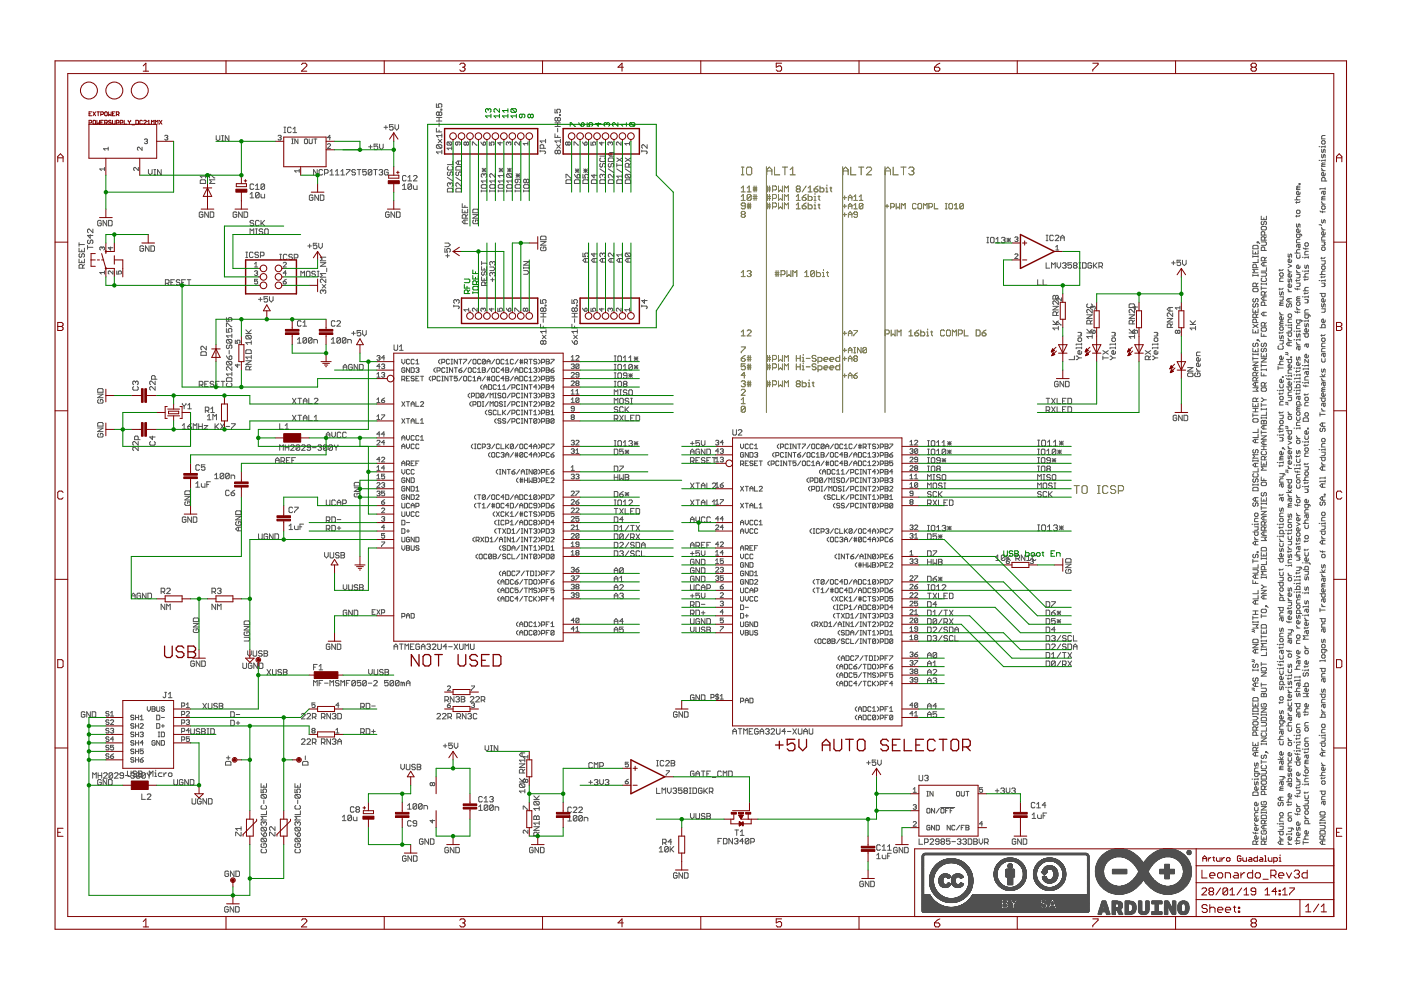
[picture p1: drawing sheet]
<svg xmlns="http://www.w3.org/2000/svg" width="420mm" height="297mm" viewBox="0 0 420 297" stroke-linecap="round" stroke-linejoin="round" font-family="sans-serif">
<g fill="none" stroke="#808000" stroke-width=".3">
<path d="M222.3 56.3l.6-.5v1.7M222.3 58.9l.6-.6v1.8M222.3 57.5h1.2M222.3 52.4h.8M222.3 50.1h.8M222.7 50.1v2.3M223.9 50.5l.4-.4h.8l.3 .4v1.5l-.3 .4h-.8l-.4-.4zM224.1 57.5h1.2M224.1 56.3l.6-.5v1.7M225.3 58.6v1.2l-.3 .3h-.6l-.3-.3M225.3 58.6l-.3-.3h-.6l-.3 .3v1.2M225.3 58.6l-1.2 1.2"/>
<path d="M225.8 58.9h1.2M225.8 59.5h1.2M225.8 56.3h1.2M225.8 56.9h1.2M226.1 55.8v1.7M226.1 58.3v1.8M226.7 55.8v1.7M226.7 58.3v1.8M229.8 50v73.6M229.9 58.9h1.2M229.9 59.5h1.2M229.9 56.3h1.2"/>
<path d="M229.9 56.9h1.2M230 52.4v-1.5l.7-.8 .8 .8v1.5M230 51.2h1.5M230.2 55.8v1.7M230.2 58.3v1.8M230.8 55.8v1.7M230.8 58.3v1.8M231.7 59.5h.9l.3-.3v-.6l-.3-.3h-.9v1.8M231.7 56.9h.9l.3-.3v-.6l-.3-.2h-.9v1.7M232.3 50.1v2.3h1.5M233.5 55.8v1.7l.6-.6 .6 .6v-1.7M233.5 58.3v1.8l.6-.6 .6 .6v-1.8"/>
<path d="M234.6 50.1h1.6M235.2 57.5v-1.7l.6 .5 .6-.5v1.7M235.4 50.1v2.3M237 52.4h1.5M237 50.9l.7-.8v2.3M238.8 58.9l.6-.6v1.8M239.1 56.6l-.3 .3 .3 .6h.6l.3-.3-.3-.6M239.1 56.6l-.3-.3 .3-.5h.6l.3 .2-.3 .6M239.1 56.6h.6M240.6 59.2h.9l.3 .6-.3 .3h-.6l-.3-.3zM241.8 55.8l-1.2 1.7M241.8 58.3l-1.2 .9"/>
<path d="M242.4 58.3v1.8h.8l.3-.3v-.6l-.3-.3h-.8M242.4 57.5h1.1M242.4 56.3l.6-.5v1.7M244.1 58.9h.3v1.2M244.1 56.6h.9l.3 .6-.3 .3h-.6l-.3-.3zM244.4 58v.3M245.3 58.9h.6M245.3 55.8l-1.2 .8M245.6 58.6v1.2l.3 .3M245.9 55.8v1.7h.9l.3-.3v-.6l-.3-.3h-.9M247.7 57.5h.6M247.7 56.3h.3v1.2"/>
<path d="M248 55.5v.3M248.9 56.3h.6M249.2 56v1.2l.3 .3M252.7 50v73.6M252.8 59.2h1.1M252.8 52.4v-1.5l.8-.8 .8 .8v1.5M252.8 51.2h1.6M253.3 58.7v1.1M254.4 59.2h1.1M255.1 50.1v2.3h1.6M256.1 59l.5-.6v1.7M257.5 50.1h1.5"/>
<path d="M257.7 59l.5-.6v1.7M258.3 50.1v2.3M259.8 50.5l.4-.4h.8l.4 .4v.4l-1.6 1.5h1.6M265.4 50v73.6M265.5 52.4v-1.5l.8-.8 .8 .8v1.5M265.5 51.2h1.6M267.8 50.1v2.3h1.6M270.2 50.1h1.5M271 50.1v2.3M272.5 50.5l.4-.4h.8l.4 .4v.4l-.4 .3M273.3 51.2h.4M273.7 51.2l.4 .4v.4l-.4 .4h-.8l-.4-.4"/>
<path d="M222.3 60.1h1.2M222.6 64.3l-.3-.3 .3-.6h.6l.3 .3-.3 .6M222.6 64.3l-.3 .3 .3 .6h.6l.3-.3-.3-.6M222.6 64.3h.6M223.5 61.7h-.9l-.3-.3 .3-.6h.6l.3 .3v1.2l-.3 .3h-.6l-.3-.3M224.1 61.4h1.2M224.1 62h1.2M224.4 60.8v1.8M225 60.8v1.8M229.9 61.4h1.2M229.9 62h1.2M230.2 60.8v1.8"/>
<path d="M230.8 60.8v1.8M231.7 62h.9l.3-.3v-.6l-.3-.3h-.9v1.8M233.5 60.8v1.8l.6-.6 .6 .6v-1.8M235.2 60.1v-1.8l.6 .6 .6-.6v1.8M235.2 62.6v-1.8l.6 .6 .6-.6v1.8M238.8 60.1h1.2M238.8 62.6h1.2M238.8 61.4l.6-.6v1.8M240.6 61.7h.9l.3 .6-.3 .3h-.6l-.3-.3zM241.8 60.8l-1.2 .9M242.4 60.8v1.8h.8l.3-.3v-.6l-.3-.3h-.8M244.1 60.1h.6"/>
<path d="M244.1 62.6h.6M244.1 61.4h.3v1.2M244.4 60.5v.3M245.3 61.4h.6M245.6 61.1v1.2l.3 .3M252.8 61.8h1.1M252.8 64.3h1.1M253.3 61.3v1M253.3 63.8v1.1M254.4 60.1v-1.1l.6-.6 .5 .6v1.1M254.4 62.6v-1.1l.6-.5 .5 .5v1.1M254.4 65.2v-1.1l.6-.6 .5 .6v1.1"/>
<path d="M254.4 61.8h1.1M254.4 64.3h1.1M256.1 60.1h1M256.1 62.6h1M256.1 61.5l.5-.5v1.6M257.1 64.3h-.8l-.2-.2 .2-.6h.6l.2 .3v1.1l-.2 .3h-.6l-.2-.3M257.7 60.1h1.1M258.8 61.3v1l-.3 .3h-.5l-.3-.3M258.8 61.3l-.3-.3h-.5l-.3 .3v1M258.8 61.3l-1.1 1M265.5 61.8h1.1M266 61.3v1"/>
<path d="M267.1 62.1h.8l.3-.3v-.5l-.3-.3h-.8v1.6M268.8 61v1.6l.5-.5 .5 .5v-1.6M270.4 62.6v-1.6l.5 .5 .6-.5v1.6M274.7 61.3l-.2-.3h-.6l-.2 .3v1l.2 .3h.6l.2-.3M275.3 61.3l.3-.3h.5l.3 .3v1l-.3 .3h-.5l-.3-.3zM276.9 62.6v-1.6l.6 .5 .5-.5v1.6M278.6 62.1h.8l.3-.3v-.5l-.3-.3h-.8v1.6M280.2 61v1.6h1.1M283.5 62.6h.5M283.5 61h.5M283.8 61v1.6M284.8 61h.6l.3 .3v1l-.3 .3h-.6l-.2-.3v-1z"/>
<path d="M286.2 62.6h1.1M286.2 61.5l.5-.5v1.6M288.9 61.3v1l-.2 .3h-.6l-.3-.3M288.9 61.3l-.2-.3h-.6l-.3 .3v1M288.9 61.3l-1.1 1M222.3 81.7l.6-.6v1.8M222.3 99.5l.6-.6v1.8M222.3 82.9h1.2M224.1 81.4l.3-.3h.6l.3 .3-.3 .6M224.1 99.2l.3-.3h.6l.3 .3v.3l-1.2 1.2h1.2M224.7 82h.3M225 82l.3 .3-.3 .6h-.6l-.3-.3"/>
<path d="M232.5 81.7h1.1M232.5 82.3h1.1M232.7 81.1v1.8M233.3 81.1v1.8M234.2 82.3h.9l.3-.3v-.6l-.3-.3h-.9v1.8M236 81.1v1.8l.6-.6 .6 .6v-1.8M237.8 82.9v-1.8l.6 .6 .6-.6v1.8M241.3 82.9h1.2M241.3 81.7l.6-.6v1.8M244.3 81.4v1.2l-.3 .3h-.6l-.3-.3M244.3 81.4l-.3-.3h-.6l-.3 .3v1.2M244.3 81.4l-1.2 1.2"/>
<path d="M244.9 81.1v1.8h.9l.3-.3v-.6l-.3-.3h-.9M246.7 82.9h.6M246.7 81.7h.3v1.2M247 80.8v.3M247.9 81.7h.6M248.2 81.4v1.2l.3 .3M252.8 99.9h1.1M253.3 99.3v1.1M254.4 99.9h1.1M256.1 99.1h1v.2l-1 1.1v.3M267.3 98.9v1.8l.5-.6 .6 .6v-1.8M272.6 99.5l.6-.6v1.8"/>
<path d="M274.4 99.8h.9l.2 .6-.2 .3h-.6l-.3-.3zM275.5 98.9l-1.1 .9M276.1 98.9v1.8h.9l.3-.3v-.6l-.3-.3h-.9M277.9 99.5h.3v1.2M278.2 98.6v.3M279.1 99.5h.6M279.4 99.2v1.2l.3 .3M283.3 99.2l-.3-.3h-.6l-.3 .3v1.2l.3 .3h.6l.3-.3M283.8 99.2l.3-.3h.6l.3 .3v1.2l-.3 .3h-.6l-.3-.3zM289.2 98.9v1.8h1.2M292.7 98.9h.9l.3 .3v1.2l-.3 .3h-.9zM294.5 99.8h.9l.3 .6-.3 .3h-.6l-.3-.3z"/>
<path d="M295.7 98.9l-1.2 .9M222.3 104h1.2v.3l-1.2 1.2v.3M222.3 107.4h.9l.3 .6-.3 .3h-.6l-.3-.3zM222.3 114.4l.3-.2h.6l.3 .2-.3 .6M222.3 117l.3-.3h.6l.3 .3v.3l-1.2 1.2h1.2M222.3 119.8l.6-.6v1.8M222.3 100.7h1.2M222.9 115h.3M223.2 115l.3 .3-.3 .6h-.6l-.3-.3M223.5 109.1h-1.2v.9l.6-.3 .6 .3v.6l-.3 .2h-.6l-.3-.2M223.5 112.5h-1.2l.9-.9v1.8M223.5 106.5l-1.2 .9"/>
<path d="M224.1 114.7h1.2M224.1 115.3h1.2M224.1 109.7h1.2M224.1 110.3h1.2M224.1 107.1h1.2M224.1 107.7h1.2M224.4 106.5v1.8M224.4 109.1v1.7M224.4 114.2v1.7M225 106.5v1.8M225 109.1v1.7M225 114.2v1.7"/>
<path d="M229.9 114.7h1.2M229.9 115.3h1.2M229.9 109.7h1.2M229.9 110.3h1.2M229.9 107.1h1.2M229.9 107.7h1.2M230.2 106.5v1.8M230.2 109.1v1.7M230.2 114.2v1.7M230.8 106.5v1.8M230.8 109.1v1.7M230.8 114.2v1.7"/>
<path d="M231.7 115.3h.9l.3-.3v-.6l-.3-.2h-.9v1.7M231.7 110.3h.9l.3-.3v-.6l-.3-.3h-.9v1.7M231.7 107.7h.9l.3-.3v-.6l-.3-.3h-.9v1.8M233.5 109.1v1.7l.6-.5 .6 .5v-1.7M233.5 106.5v1.8l.6-.6 .6 .6v-1.8M233.5 114.2v1.7l.6-.6 .6 .6v-1.7M235.2 110.8v-1.7l.6 .6 .6-.6v1.7M235.2 108.3v-1.8l.6 .6 .6-.6v1.8M235.2 115.9v-1.7l.6 .5 .6-.5v1.7M238.8 107.4h1.2M238.8 106.5v1.8M238.8 109.1v1.7"/>
<path d="M238.8 110h1.2M239.1 115l-.3-.3 .3-.5h.6l.3 .2-.3 .6M239.1 115h.6M239.1 115l-.3 .3 .3 .6h.6l.3-.3-.3-.6M240 106.5v1.8M240 109.1v1.7M240.6 114.2v1.7h.9l.3-.3v-.6l-.3-.3h-.9M240.6 109.7h.3v1.1M240.6 110.8h.6M240.6 108.3h.6M240.6 107.1h.3v1.2M240.9 106.2v.3"/>
<path d="M240.9 108.8v.3M241.8 107.4h1.2M241.8 110h1.2M242.4 115.9h.6M242.4 114.7h.3v1.2M242.7 113.9v.3M243.5 114.7h.6M243.8 114.4v1.2l.3 .3M244.7 109.4l-.3-.3h-.6l-.3 .6 .3 .3h.6l.3 .6-.3 .2h-.6l-.3-.2M244.7 106.8l-.3-.3h-.6l-.3 .6 .3 .3h.6l.3 .6-.3 .3h-.6l-.3-.3M245.3 110.8h.9l.3-.2v-.6l-.3-.3h-.9v1.7M245.3 108.3h.9l.3-.3v-.6l-.3-.3h-.9v1.8"/>
<path d="M247.1 110.3h1.2l-.3-.6h-.6l-.3 .3v.6l.3 .2h.6M247.1 107.7h1.2l-.3-.6h-.6l-.3 .3v.6l.3 .3h.6M248.9 110.3h1.2l-.3-.6h-.6l-.3 .3v.6l.3 .2h.6M248.9 107.7h1.2l-.3-.6h-.6l-.3 .3v.6l.3 .3h.6M251.8 109.1v1.7h-.8l-.3-.2v-.6l.3-.3h.8M251.8 106.5v1.8h-.8l-.3-.3v-.6l.3-.3h.8M252.8 112.6h1.1M252.8 107.5h1.1M252.8 105h1.1M253.3 104.4v1.1M253.3 107v1M253.3 112v1.1"/>
<path d="M254.4 112.6h1.1M254.4 100.7v-1.1l.6-.5 .5 .5v1.1M254.4 105.8v-1.1l.6-.6 .5 .6v1.1M254.4 108.3v-1.1l.6-.5 .5 .5v1.1M254.4 113.4v-1.1l.6-.5 .5 .5v1.1M254.4 107.5h1.1M254.4 105h1.1M256.1 112.6h.8l.2 .5-.2 .3h-.6l-.2-.3zM256.1 105.8h.5M256.1 104.1h.5M256.3 107.5l-.2 .3 .2 .5h.6l.2-.3-.2-.5M256.3 107.5l-.2-.3 .2-.5h.6l.2 .3-.2 .5"/>
<path d="M256.3 107.5h.6M256.3 104.1v1.7M257.1 111.8l-1 .8M258.2 104.1v1.7l-1-1.7v1.7M259.9 104.4l-.3-.3h-.5l-.3 .3v1.1M259.9 104.4v1.1l-.3 .3h-.5l-.3-.3M259.9 104.4l-1.1 1.1M265.5 100.1h.9l.3-.3v-.6l-.3-.3h-.9v1.8M269 100.7v-1.8l.6 .6 .6-.6v1.8M272.6 100.7h1.2M277.9 100.7h.6M285.6 100.7v-1.8l.6 .6 .6-.6v1.8"/>
<path d="M287.4 100.1h.9l.3-.3v-.6l-.3-.3h-.9v1.8M222.3 121h1.2M223.5 122.1l-.3-.3h-.6l-.3 .3v1.2M223.5 122.1v1.2l-.3 .2h-.6l-.3-.2M223.5 122.1l-1.2 1.2M322.1 145.6h1.6M322.9 145.6v2.3M324.9 145.6h.7l.4 .4v1.5l-.4 .4h-.7l-.4-.4v-1.5zM329.2 145.6h.7M329.2 147.9h.7M329.5 145.6v2.3M332.3 146l-.4-.4h-.8l-.4 .4v1.5l.4 .4h.8l.4-.4"/>
<path d="M334.6 146l-.4-.4h-.8l-.3 .4v.3l.3 .4h.8l.4 .4v.4l-.4 .4h-.8l-.3-.4M335.4 147.1h1.1l.5-.4v-.7l-.5-.4h-1.1v2.3"/>
</g>
<g fill="none" stroke="#505050" stroke-width=".3">
<path d="M85.2 39.8h.5M85.2 38.1h.5M85.4 38.1v1.7M87.3 38.4l-.2-.3h-.6l-.2 .3v1.1l.2 .3h.6l.2-.3M87.9 38.7l.5-.6v1.7M87.9 39.8h1.1M115.2 38.2h1M115.7 37.6v1.1M117.9 37.4h-1.1v.8l.5-.3 .6 .3v.5l-.3 .3h-.5l-.3-.3M118.4 37.4v1l.6 .6 .5-.6v-1M130.9 35.2h1.6M130.9 36.3h1.6"/>
<path d="M130.9 31.1v1.1h.8l-.3-.8 .3-.3h.5l.3 .3v.5l-.3 .3M130.9 38.5v1h1.6M131.7 33.8l-.3-.3-.5 .3v.6l.2 .2 .6-.2M131.7 33.8l.3-.3 .5 .3v.6l-.3 .2-.5-.2M131.7 33.8v.6M131.7 35.2v1.1M131.7 36.8v1.1M131.7 39v.5M132.2 32.7h.3v.3h-.3zM166.4 32.7v1.1h.8l-.2-.5 .2-.6h.6l.3 .3v.5l-.3 .3M166.4 37.9h1.7M166.4 36.8h1.7"/>
<path d="M167.2 35.5l-.2-.3-.6 .3v.5l.3 .3 .5-.3M167.2 35.5l.3-.3 .6 .3v.5l-.3 .3-.6-.3M167.2 35.5v.5M167.2 36.8v1.1M167.2 38.5v1M167.8 34.4h.3v.2h-.3zM31.3 50.7h-1.4l.5 .4M31.3 50.2v.9M32.4 44.6h-1.3l.4 .4M32.4 44.1v.9M41.5 50.2v.9l-1.2-.9-.2 .2 .2 .7M42.6 44.1v.9l-1.2-.9-.2 .2 .2 .7"/>
<path d="M43.3 41.9l.7-.2 .2 .2-.2 .5M43.8 42.4h.2M44 42.4l.2 .2-.2 .5-.7-.3M44.5 50.8v1.1l.6 .6 .5-.6v-1.1M46.2 50.8h.5M46.2 52.5h.5M46.4 50.8v1.7M48.3 50.8v1.7l-1.1-1.7v1.7M49.4 40.8l.7-.2 .2 .2-.2 .5M49.8 41.3h.3M50.1 41.3l.2 .2-.2 .5-.7-.3M60.3 53.9h1.1l.3 .3v.8h-1.7v-.8z"/>
<path d="M61.7 52.3v1M61.7 52.8h-1.7l.6 .5M62.8 53.3v-1l1.7 1M64.5 53.9h-1.7l.6 .5-.6 .6h1.7M64.8 40.7v1l.6 .6 .5-.6v-1M66.5 40.7h.5M66.5 42.3h.5M66.8 40.7v1.6M68.6 40.7v1.6l-1-1.6v1.6M75 58.2l.5-.5v1.6M75 59.3h1.1M76.1 55.4l-.3-.3h-.5l-.3 .3v1.1l.3 .3h.5l.3-.3"/>
<path d="M76.6 56.8h1.1M76.6 55.7l.6-.6v1.7M77.7 58v1l-.3 .3h-.5l-.3-.3M77.7 58l-.3-.3h-.5l-.3 .3v1M77.7 58l-1.1 1M78.3 58.2v.8l.2 .3h.9v-1.1M79.4 55.4l-.3-.3h-.6l-.2 .3v1.1M79.4 55.4v1.1l-.3 .3h-.6l-.2-.3M79.4 55.4l-1.1 1.1M83.4 40.8l.7-.2 .2 .2-.2 .5M83.9 41.3h.2M84.1 41.3l.2 .2-.2 .5-.7-.3"/>
<path d="M87.5 43.1h.4M87.5 41.7h.4M87.7 41.7v1.4M89.3 41.7v1.4l-.9-1.4v1.4M89.7 50.7v1M89.7 51.2h-1.4l.5 .5M91.3 41.9l.2-.2 .7 .2v.9l-.2 .3-.7-.3zM92.7 41.7v1.1l.2 .3 .7-.3v-1.1M93.9 58.7l-.3-.3h-.6l-.2 .3v1.1l.2 .3h.6l.3-.3v-.6h-.6M94.1 41.7h.9M94.6 41.7v1.4M95.1 50.8v1.7l-1.1-1.7v1.7"/>
<path d="M95.5 58.4v1.7l-1.1-1.7v1.7M96.1 58.4h.8l.2 .3v1.1l-.2 .3h-.8zM96.8 51.1l-.3-.3h-.6l-.2 .3v1.1l.2 .3h.6l.3-.3M97.3 51.9h.8l.3-.3v-.5l-.3-.3h-.8v1.7M98.2 43.3l.2-.2 .7 .2-.9 1.2h.9M99 52.5h1M99 51.4l.5-.6v1.7M99.1 41.3h-.9l.7-.7v1.4M100.6 52.5h1.1M100.6 51.4l.5-.6v1.7M102.2 52.5h1.1M102.2 51.4l.6-.6v1.7"/>
<path d="M103.9 50.8h1v.3l-1 1.1v.3M106.6 51.1l-.3-.3h-.5l-.3 .6 .3 .2h.5l.3 .6-.3 .3h-.5l-.3-.3M107.1 50.8h1.1M107.7 50.8v1.7M109.9 50.8h-1.1v.8l.5-.2 .6 .2v.6l-.3 .3h-.5l-.3-.3M110.6 44h1M111.1 43.5v1.1M111.5 51.1l-.3-.3h-.5l-.3 .3v1.1M111.5 51.1v1.1l-.3 .3h-.5l-.3-.3M111.5 51.1l-1.1 1.1M112.1 50.8h1M112.6 50.8v1.7"/>
<path d="M113.3 43.2h-1.1v.8l.5-.2 .6 .2v.6l-.3 .2h-.5l-.3-.2M113.7 51.1l.3-.3h.5l.3 .3-.3 .5M113.8 43.2v1.1l.6 .5 .5-.5v-1.1M114.2 51.6h.3M114.5 51.6l.3 .3-.3 .6h-.5l-.3-.3M116.4 51.1l-.3-.3h-.5l-.3 .3v1.1l.3 .3h.5l.3-.3v-.6h-.5M120.7 55.7l.6-.6v1.7M120.7 56.8h1.1M121.8 52.9l-.3-.3h-.5l-.3 .3v1.1l.3 .2h.5l.3-.2M122.3 54.2h1.1M122.3 53.1l.6-.5v1.6M123.4 55.4v1.1l-.2 .3h-.6l-.3-.3"/>
<path d="M123.4 55.4l-.2-.3h-.6l-.3 .3v1.1M123.4 55.4l-1.1 1.1M124 55.7v.8l.3 .3h.8v-1.1M124 52.9l.3-.3h.5l.3 .3v.2l-1.1 1.1h1.1M131.1 43.4h1.1l.3 .2v.6l-.3 .2M131.1 43.4l-.2 .2v.6l.2 .2h1.1M131.1 43.4l1.1 1M131.4 41.7l1.1 1.1M132.5 40.6h-1.6l.5 .6M132.5 45.6h-1.6l.5 .5M132.5 40.1v1.1M132.5 45v1.1"/>
<path d="M132.5 41.7l-1.1 1.1M134.2 53.2l1.6 1.1M134.3 42.6h.9l.3 .2-.3 .7M134.3 42.6l-.2 .7 .2 .2h.9M134.3 42.6l.9 .9M134.5 49.9l-.3 .3v.5l.3 .3h1l.3-.3v-.5l-.3-.3M134.5 51.5l-.3 .3v.5l.5 .3 .3-.3v-.5l.5-.3 .3 .3v.5l-.3 .3M134.5 56.4h1l.3 .3v.8h-1.6v-.8zM135 55.1l-.3-.3-.5 .3v.5l.3 .3M135 55.1l.3-.3 .5 .3v.5l-.3 .3M135 55.1v.3M135.5 44.4h-1.4l.4 .5"/>
<path d="M135.5 44v.9M135.8 48.3v1h-1.6M136.7 56.7l.3-.3h1.1l.2 .3v.8h-1.6zM136.7 53.2l1.6 1.1M137 49.9h1.1l.2 .3v.8h-1.6v-.8zM137 51.5l-.3 .3v.5l.6 .3 .2-.3v-.5l.6-.3 .2 .3v.5l-.2 .3M137.3 42.6v.7l-.2 .2-.5-.2 .2-.7h1l.2 .2-.2 .7M137.5 48.3v1M138.3 48.3h-1l-.6 .5 .6 .5h1M138.3 54.8v1.1l-1-1.1h-.3l-.3 .3v.5l.3 .3M139.8 42.8l.3-.2 .4 .2-.2 .7-.5-.2M139.8 42.8l-.2-.2-.5 .2v.5l.3 .2 .4-.2"/>
<path d="M139.8 42.8v.5M141.7 43.5v-.9l1.4 .9M144.2 42.6l.7 .9M144.3 55.6l.3-.2h1.1l.3 .2v.6l-.3 .2h-1.1l-.3-.2zM144.3 57v.5M144.3 57.3h1.7M144.6 50.4l1.1 1.1M144.6 51h1.1M144.9 42.8l.5-.2 .2 .7-.7 .2zM145.1 52.3l-.2-.2-.6 .2v.6l.3 .2M145.1 52.3l.3-.2 .6 .2v.6l-.3 .2M145.1 50.4v1.1"/>
<path d="M145.1 52.3v.3M145.7 50.4l-1.1 1.1M146 54.3h-1.7l.6 .5M146 53.7v1.1M146 57v.5M146.7 42.6v.9h.7l-.2-.5 .2-.4 .8 .2v.5l-.3 .2M146.9 55.6l.3-.2h1l.3 .2v.6l-.3 .2h-1l-.3-.2zM146.9 57v.5M146.9 57.3h1.6M148.5 54.3h-1.6l.5 .5M148.5 52.1v1l-1.1-1-.5 .2v.6l.3 .2M148.5 53.7v1.1"/>
<path d="M148.5 57v.5M149.4 55.6l.3-.2h1.1l.2 .2v.6l-.2 .2h-1.1l-.3-.2zM149.4 57.3h1.6M149.4 57v.5M149.7 50.4l1.1 1.1M149.7 51h1.1M150 42.6v.9l-.7-.7h1.4M150.2 50.4v1.1M150.8 50.4l-1.1 1.1M151 54.3h-1.6l.5 .5M151 52.6h-1.6l.5 .5M151 52.1v1"/>
<path d="M151 53.7v1.1M151 57v.5M152 55.6l.2-.2h1.1l.3 .2v.6l-.3 .2h-1.1l-.2-.2zM152 57.3h1.6M152 57v.5M152.2 52.1h1.1l.3 .2v.6l-.3 .2M152.2 50.4l1.1 1.1M152.2 52.1l1.1 1M152.2 51h1.1M152.2 52.1l-.2 .2v.6l.2 .2h1.1M152.5 42.8l-.2-.2-.5 .2 .3 .7M152.5 42.8l.3-.2 .4 .2-.2 .7"/>
<path d="M152.5 42.8v.2M152.8 50.4v1.1M153.3 50.4l-1.1 1.1M153.6 54.3h-1.6l.5 .5M153.6 53.7v1.1M153.6 57v.5M154.5 55.6l.3-.2h1.1l.2 .2v.6l-.2 .2h-1.1l-.3-.2zM154.5 57.3h1.6M154.5 57v.5M154.8 52.1l1.1 1M154.8 52.6h1.1M155.3 53.7v.8l-.3 .3-.5-.3v-.5l.3-.3h1.1l.2 .3v.5l-.2 .3"/>
<path d="M155.3 52.1v1M155.8 42.6v.9l-1-.9-.4 .2 .2 .7M155.9 52.1l-1.1 1M156.1 57v.5M157 55.6l.3-.2h1.1l.3 .2v.6l-.3 .2h-1.1l-.3-.2zM157 57v.5M157 57.3h1.7M157.8 54l-.2-.3-.6 .3v.5l.3 .3 .5-.3M157.8 54l.3-.3 .6 .3v.5l-.3 .3-.6-.3M157.8 54v.5M158.3 43h-1.4l.5 .5M158.3 42.6v.9"/>
<path d="M158.7 57v.5M162 45.3h1.3l.3 .3-.3 .5M162 45v.6M163.1 44.4v-.8l-.3-.2h-.5l-.3 .2v.8h1.6M163.6 42.3h-1.6l.5 .5M163.6 41.7v1.1M166.4 40.1v1.1h1.7M167 43.4l1.1 1M167.2 45.3l-.2-.3-.6 .3v.5l.3 .3 .5-.3M167.2 45.3l.3-.3 .6 .3v.5l-.3 .3-.6-.3M167.2 40.6v.6M167.2 45.3v.5"/>
<path d="M168.1 41.7v1.1M168.1 43.4l-1.1 1M168.1 42.3h-1.7l.6 .5M169.7 54.2l.3-.3h1.1l.3 .3v.8h-1.7zM169.7 53.3v-1h.3l1.1 1h.3M170.3 42.8l.2-.2 .5 .2-.2 .7-.5-.2M170.3 42.8l-.2-.2-.5 .2 .2 .7 .5-.2M170.3 42.8v.5M172.1 43.5v-.9l1.4 .9M172.3 52.3l.8 1M172.6 51.2h1M172.6 53.9h1l.3 .3v.8h-1.6v-.8z"/>
<path d="M172.6 50.6l1 1.1M173.1 52.5l.5-.2 .3 .2v.6l-.3 .2h-.5zM173.1 50.6v1.1M173.6 50.6l-1 1.1M174.7 42.6l.7 .9M174.8 52.3v1h.8l-.3-.8 .3-.2h.6l.2 .2v.6l-.2 .2M175.1 51.2h1.1M175.1 53.9h1.1l.2 .3v.8h-1.6v-.8zM175.1 50.6l1.1 1.1M175.4 42.8l.5-.2 .2 .7-.7 .2zM175.6 50.6v1.1M176.2 50.6l-1.1 1.1"/>
<path d="M177.2 42.6v.9h.7l-.2-.5 .2-.4 .7 .2-.2 .7M177.6 53.9h1.1l.3 .3v.8h-1.6v-.8zM178.2 52.3v1l-.8-.8h1.6M179.9 50.6l1.6 1.1M180.1 49l-.2 .3v.5l.2 .3 .6-.3v-.5l.3-.3 .5 .3v.5l-.2 .3M180.1 53.9h1.2l.2 .3v.8h-1.6v-.8zM180.1 47.3l-.2 .3v.6l.2 .2h1.2l.2-.2v-.6l-.2-.3M180.5 42.6v.9l-.7-.7h1.4M180.7 52.5l.3-.2 .5 .2v.6l-.2 .2M180.7 52.5l-.3-.2-.5 .2v.6l.2 .2M180.7 52.5v.3M181.5 45.7v1.1h-1.6"/>
<path d="M182.4 50.6l1.6 1.1M182.7 53.9h1.1l.2 .3v.8h-1.6v-.8zM182.7 49l-.3 .3v.5l.3 .3 .5-.3v-.5l.3-.3 .5 .3v.5l-.2 .3M182.7 47.3h1.1l.2 .3v.8h-1.6v-.8zM183 42.8l-.2-.2-.5 .2 .2 .7M183 42.8l.2-.2 .5 .2-.2 .7M183 42.8v.2M183.2 45.7v1.1M184 52.3v1l-1-1h-.3l-.3 .2v.6l.3 .2M184 45.7h-1l-.6 .5 .6 .6h1M185 49v1.1M185 50.6l1.6 1.1"/>
<path d="M185 49.5h1.6M185 47.3l1.6 1.1M185.2 53.9h1.1l.3 .3v.8h-1.6v-.8zM186.2 42.6v.9l-.9-.9-.5 .2 .3 .7M186.6 52.8h-1.6l.5 .5M186.6 52.3v1M186.6 47.3l-1.6 1.1M187.5 50.6l1.6 1.1M187.5 47.3l1.6 1.1M187.8 52.3l-.3 .2v.6l.3 .2h1.1M187.8 53.9h1.1l.2 .3v.8h-1.6v-.8zM187.8 52.3h1.1l.2 .2v.6l-.2 .2"/>
<path d="M187.8 52.3l1.1 1M188.6 50.1v-.8l-.3-.3h-.5l-.3 .3v.8h1.6M188.8 43h-1.4l.5 .5M188.8 42.6v.9M189.1 49l-.5 .5M189.1 47.3l-1.6 1.1M192.5 45.3h1.3l.3 .3-.3 .5M192.5 45v.6M194.1 43.4v1l-1.1-1-.5 .2v.6l.2 .2M388.3 59.9h1.6M389.1 56.3l-.3 .5h1.1M389.1 56.3h.8"/>
<path d="M389.6 55h.3v.3h-.3zM389.9 57.6v.5l-.3 .3h-.5l-.3-.3v-.5l.5-.3v1.1M389.9 55.8h-.8l-.3 .2 .3 .3M389.9 58.9h-.8l-.3 .2v.5l.3 .3M395.6 48.1h.3M395.6 44h.3M396.4 44.7v.8l.2 .3 .6-1.1 .2 .3v.8M396.4 46.3v.8l.2 .2 .6-1 .2 .2v.8M396.4 42.4l.2-.2h.6l.2 .2v.5l-.2 .3h-.6l-.2-.3zM396.4 50.4l.5 .8M396.4 51.2h1M396.6 59.4l-.2 .5h1"/>
<path d="M396.6 49.4l-.2 .5h1M396.6 59.4h.8M396.6 49.4h.8M396.9 57.3v.8l.3 .3 .2-.3v-.8h-.8l-.2 .3v.5M397.4 58.9h-.8l-.2 .2 .2 .3M397.4 56.6h-1.5v.2M397.4 51.9v.6l-.2 .2h-.6l-.2-.2v-.6l.5-.2v1M397.4 43.7v.5M397.4 47.8v.5M397.4 54.3v-.8l-.2-.3h-.6l-.2 .3v.8h1.5M397.4 56.3v.5M397.4 40.6h-.8l-.2 .3v.7h1"/>
<path d="M397.4 44h-1v.2M397.4 48.1h-1v.2M397.4 48.9h-.8l-.2 .2 .2 .3M23.7 77.7v1h1.6v-1M23.7 72.7v1.1M23.7 74.4v1.1h1.6v-1.1M23.7 73.3h1.6M24 76l-.3 .3v.5l.3 .3 .5-.3v-.5l.3-.3 .5 .3v.5l-.2 .3M24.5 74.9v.6M24.5 78.2v.5M25.3 79.3l-.5 .5M26.2 74.1h1.7"/>
<path d="M26.2 73.6v1.1M26.5 71.9l-.3 .3v.5l.3 .3 .6-.3v-.5l.2-.3 .6 .3v.5l-.3 .3M27.1 70.3v1.1l-.9-.8h1.7M27.9 68.7v1.1l-1.1-1.1-.6 .2v.6l.3 .3M30.4 66.3l-.3-.2h-.6l-.2 .2v1.1l.2 .3h.6l.3-.3v-.5h-.6M30.6 74.3l.3-.3 .4 .3-.2 .7M30.6 74.3l-.2-.3-.5 .3 .3 .7M30.6 74.3v.2M32 66.1v1.6l-1.1-1.6v1.6M32.6 66.1h.8l.2 .2v1.1l-.2 .3h-.8zM33.2 74v1l-.7-.7h1.4M43.1 73.9l-.3-.2h-.6l-.2 .2v1.1l.2 .3h.6l.3-.3v-.5h-.6"/>
<path d="M44.7 73.7v1.6l-1.1-1.6v1.6M45.3 73.7h.8l.2 .2v1.1l-.2 .3h-.8zM60.9 63.8l-.3-.3h-.6l-.2 .3v1.1l.2 .3h.6l.3-.3v-.6h-.6M62.5 63.5v1.7l-1.1-1.7v1.7M63 63.5h.8l.3 .3v1.1l-.3 .3h-.8zM71 63.8l-.3-.3h-.5l-.3 .3v1.1l.3 .3h.5l.3-.3v-.6h-.5M72.6 63.5v1.7l-1-1.7v1.7M73.2 63.5h.8l.3 .3v1.1l-.3 .3h-.8zM73.7 75.6h.6M73.7 77.2h.6M74 75.6v1.6M75 70.2v-1.6l.5 .5 .6-.5v1.6"/>
<path d="M75.9 75.8l-.3-.2h-.5l-.3 .2v1.1l.3 .3h.5l.3-.3M76.1 66.3l-.3-.2h-.5l-.3 .5 .3 .3h.5l.3 .5-.3 .3h-.5l-.3-.3M76.3 79.1l.5-.5v1.4M76.6 70.2h.6M76.6 68.6h.6M76.9 68.6v1.6M77.5 75.8l-.2-.2h-.6l-.2 .2 .2 .6h.6l.2 .3-.2 .5h-.6l-.2-.3M77.7 66.3l-.3-.2h-.5l-.3 .2v1.1l.3 .3h.5l.3-.3M78.1 76.7h.8l.3-.3v-.6l-.3-.2h-.8v1.6M78.3 66.1v1.6M78.5 66.9l.9 .8M78.8 68.9l-.3-.3h-.5l-.3 .3 .3 .5h.5l.3 .3-.3 .5h-.5l-.3-.2"/>
<path d="M79.4 66.1l-1.1 1M79.6 68.6h.6l.3 .3v1.1l-.3 .2h-.6l-.2-.2v-1.1zM83.9 77.8h.5M83.9 76.2h.5M84.2 76.2v1.6M84.9 78.9l.3-.3 .7 .3-1 1.1h1M86.1 76.5l-.3-.3h-.5l-.3 .3v1.1l.3 .2h.5l.3-.2M87.7 76.5l-.3-.3h-.5l-.3 .3 .3 .5h.5l.3 .3-.3 .5h-.5l-.3-.2M88.2 77.3h.9l.2-.3v-.5l-.2-.3h-.9v1.6M92.3 73.7h1.1M92.9 73.2v1.1M95 72.9h-1v.8l.5-.3 .5 .3v.6l-.2 .2h-.6l-.2-.2"/>
<path d="M95.6 72.9v1.1l.5 .5 .6-.5v-1.1M96.1 78.7h1.6l-1.6 1.1h1.6M97.7 77.1h-1.6l.5 .5-.5 .6h1.6M116.7 63.8l-.2-.3h-.6l-.3 .3v1.1l.3 .3h.6l.2-.3v-.6h-.5M118.4 63.5v1.7l-1.1-1.7v1.7M118.9 63.5h.8l.3 .3v1.1l-.3 .3h-.8zM133.4 74.5v1.1h.8l-.2-.6 .2-.5h.6l.2 .3v.5l-.2 .3M133.4 72.9h1.1l.5 .5-.5 .5h-1.1M133.7 76.7h1.1M134.2 76.1v1.1M138.6 61v1.1h1.7M138.6 62.7v1.1h1.7v-1.1"/>
<path d="M139.4 61.6v.5M139.4 63.2v.6M139.4 66v1.1M139.7 65.4v-.8l-.3-.3h-.5l-.3 .3v.8h1.7M140.3 64.3l-.6 .6M140.3 66h-1.1l-.6 .5 .6 .6h1.1M141.8 64.3h1.6l-1.6 1.1h1.6M141.8 62.9l.3-.2h1.1l.2 .2v.9h-1.6zM142.1 66l-.3 .2v.6l.3 .3h1.1l.2-.3v-.6l-.2-.2h-.6v.5M144.4 79.9v1h1.6v-1M144.4 78.4v1M144.4 78.9h1.6"/>
<path d="M147.7 78.7l-.3-.3-.5 .3v.5l.3 .3M147.7 78.7v.2M147.7 78.7l.3-.3 .5 .3v.5l-.3 .3M157 78.4h1.7l-1.7 1.1h1.7M162.1 72.4h1.6l-1.6 1.1h1.6M162.1 71l.3-.2h1.1l.2 .2v.9h-1.6zM162.4 74l-.3 .3v.6l.3 .2h1.1l.2-.2v-.6l-.2-.3h-.6v.6M174.8 75.9v1h.8l-.3-.8 .3-.2h.6l.2 .2v.6l-.2 .2M175.6 77.5v1.1M176.4 77.5h-1.1l-.5 .5 .5 .6h1.1M178.2 75.9v1l-.8-.8h1.6M178.2 77.5v1.1"/>
<path d="M179 77.5h-1.1l-.5 .5 .5 .6h1.1M180.7 76.1l-.3-.2-.5 .2v.6l.2 .2M180.7 76.1l.3-.2 .5 .2v.6l-.2 .2M180.7 76.1v.3M180.7 77.5v1.1M181.5 77.5h-1.1l-.5 .5 .5 .6h1.1M183.2 77.5v1.1M184 75.9v1l-1-1h-.3l-.3 .2v.6l.3 .2M184 77.5h-1l-.6 .5 .6 .6h1M185.8 77.5v1.1M186.6 76.4h-1.6l.5 .5M186.6 77.5h-1.1l-.5 .5 .5 .6h1.1"/>
<path d="M186.6 75.9v1M187.8 75.9h1.1l.2 .2v.6l-.2 .2M187.8 75.9l-.3 .2v.6l.3 .2h1.1M187.8 75.9l1.1 1M188.3 77.5v1.1M189.1 77.5h-1.1l-.5 .5 .5 .6h1.1M296 72.8h.5M296 71.1h.5M296.2 71.1v1.7M297.1 71.4l.2-.3h.6l.2 .3v1.1l-.2 .3h-.6l-.2-.3zM298.7 72.8h1.1M298.7 71.7l.5-.6v1.7"/>
<path d="M300.3 71.4l.3-.3h.5l.3 .3-.3 .5M300.9 71.9h.2M301.1 71.9l.3 .3-.3 .6h-.5l-.3-.3M302 71.9h1M302 71.4l1 1.1M302.5 71.4v1.1M303 71.4l-1 1.1M304.3 76.3l.3-.2 .7 .2-1 1.2h1M304.3 71.2l.7-.2 .3 .2-.3 .5M304.8 71.7h.2M305 71.7l.3 .2-.3 .5-.7-.2M313.7 70.5h.6"/>
<path d="M313.7 78.8v1.6h1.1M313.7 72.1h.6M314 70.5v1.6M315.9 70.8l-.3-.3h-.5l-.3 .3v1.1l.3 .2h.5l.3-.2M316.5 70.8l.2-.3h.6l.2 .3v.2l-1 1.1h1M316.6 74l.5-.4v1.4M316.6 75h.9M317 78.8v1l.5 .6 .6-.6v-1M318.1 72.1v-1.1l.5-.5 .6 .5v1.1M318.1 71.3h1.1M318.6 79l.3-.2h.5l.3 .2-.3 .6M319.2 79.6h.2"/>
<path d="M319.4 79.6l.3 .2-.3 .6h-.5l-.3-.3M321.4 78.8h-1.1v.8l.8-.3 .3 .3v.5l-.3 .3h-.6l-.2-.3M322.2 79.6l-.3-.3 .3-.5h.5l.3 .2-.3 .6M322.2 79.6l-.3 .2 .3 .6h.5l.3-.3-.3-.5M322.2 79.6h.5M323.6 78.8h.5M323.8 78.8v1.6M324.7 78.8h.8l.2 .2v1.1l-.2 .3h-.8zM327.4 79l-.3-.2h-.5l-.3 .2v1.1l.3 .3h.5l.3-.3v-.5h-.6M327.9 78.8v1.6M328.2 79.6l.8 .8M329 78.8l-1.1 1"/>
<path d="M329.6 79.8h.8l.2-.2v-.6l-.2-.2h-.8v1.6M330.1 79.8l.5 .6M351.4 78.8h1M351.9 78.3v1.1M354.1 78h-1.1v.8l.5-.3 .6 .3v.6l-.3 .2h-.5l-.3-.2M354.6 78v1.1l.6 .5 .5-.5v-1.1M375.7 73.8l.3-.3h1l.3 .3v.8h-1.6zM375.7 75.1v1h1.6v-1M375.7 76.6v.5M375.7 76.9h1.6M376.5 75.6v.5M377 72.5h.3v.3h-.3z"/>
<path d="M377.3 76.6v.5M377.3 77.7v1h-1.6M377.3 72.5l.5 .5M378.2 72.5h1.3l.3 .3v.5l-.3 .2h-1.3M378.2 64.8v1h1.6v-1M378.2 68.1l.3-.2h1l.3 .2v.5l-.3 .3h-1l-.3-.3zM378.5 66.3l-.3 .3v.5l.3 .3 .5-.3v-.5l.3-.3 .5 .3v.5l-.3 .3M379 65.3v.5M379 78.7v1M379.3 70.5v-.8l-.3-.3h-.5l-.3 .3v.8h1.6M379.3 72v-.8l-.3-.2h-.5l-.3 .2v.8h1.6M379.3 75.1v-.8l-.3-.3h-.5l-.3 .3v.8h1.6"/>
<path d="M379.3 78.2v-.8l-.3-.3h-.5l-.3 .3v.8h1.6M379.8 78.7h-1l-.6 .5 .6 .5h1M379.8 77.1l-.5 .6M379.8 71l-.5 .5M386.3 76.1v.8l.3 .2 .5-1 .2 .3v.7M386.3 79.2l1 .5-1 .5M387.3 77.9v.5l-.2 .3h-.5l-.3-.3v-.5l.5-.2v1M388.3 75.9h1.6M388.8 76.4v.7l.3 .3h.5l.3-.3v-.7M388.8 60.4v.5M388.8 64.5v.5M388.8 67.1v.8l.3 .2 .2-.2v-.5l.3-.3 .3 .3v.7"/>
<path d="M389.1 63h.5l.3 .2v.6l-.3 .2h-.5l-.3-.2v-.6zM389.3 73.3v.8l.3 .2 .3-.2v-.8h-.8l-.3 .2v.6M389.9 79.7v.5l-.3 .3h-.5l-.3-.3v-.5l.5-.2v1M389.9 71.7h-.8l-.3 .3v.8h1.1M389.9 74.8h-.8l-.3 .3v.5l.3 .3M389.9 68.9v.5l-.3 .3h-.5l-.3-.3v-.5l.5-.3v1.1M389.9 70.2v.8l-.3 .2h-.5l-.3-.2v-.8h1.3l.3 .5M389.9 64.5l-.3 .3h-1M389.9 60.4l-.3 .3h-1M390.6 77.1h.2M390.8 74.3l.3 .3h1.3M391.3 73l.3-.2h.5l.3 .2v.5l-.3 .3h-.5l-.3-.3z"/>
<path d="M391.3 79.5v.7l.3 .3 .5-1 .3 .2v.8M391.6 74.3v.5M392.4 77.1h-1.1v.3M392.4 75.3h-.8l-.3 .3v.8h1.1M392.4 76.9v.5M395.6 67.4h.5l.3 .2M395.9 63.2l.2 .3h1.3M396.4 80l.2-.3h.6l.2 .3v.5l-.2 .3h-.6l-.2-.3zM396.4 78.2h1v.8l-.2 .2h-.8M396.4 72.5h.8l.2 .3-.2 .2 .2 .3-.2 .2h-.8M396.4 68.9h1M396.4 65.8v.8l.2 .2 .6-1 .2 .3v.7"/>
<path d="M396.4 62l.2-.3h.6l.2 .3v.5l-.2 .2h-.6l-.2-.2zM396.4 60.4l.5 .8M396.4 68.1l.5 .8M396.4 77.1v.6M396.4 61.2h1M396.6 74h.6l.2 .3v.5l-.2 .3h-.6l-.2-.3v-.5zM396.6 63.2v.6M397.4 71h-.8l-.2 .2v.8h1M397.4 69.7v.5l-.2 .3h-.6l-.2-.3v-.5l.5-.3v1.1M397.4 77.1l-.2 .3h-1.1M24.8 80.4v-.8l-.3-.3h-.5l-.3 .3v.8h1.6M31.3 81.2v.9"/>
<path d="M31.3 81.7h-1.4l.5 .4M33.9 81.2v.9l-1.2-.9-.2 .2 .2 .7M35 81.2v.9h.7l-.2-.7 .7-.2 .2 .2-.2 .7M49.6 84.9h.8l.3-.3v-.5l-.3-.3h-.8v1.6M50.1 84.9l.6 .5M51.2 84.6h.6M52.3 83.8h-1.1v1.6h1.1M54 84.1l-.3-.3h-.6l-.2 .3 .2 .5h.6l.3 .3-.3 .5h-.6l-.2-.2M54.5 84.6h.6M55.6 83.8h-1.1v1.6h1.1M56.2 83.8h1M56.7 83.8v1.6"/>
<path d="M67.9 98.5v1.1h.8l-.2-.6 .2-.5h.6l.2 .2v.6l-.2 .3M67.9 95.2v1.1h.8l-.2-.5 .2-.6h.6l.2 .3v.5l-.2 .3M67.9 97.9v-1.1h.3l1.1 1.1h.2M73.7 100h1.7M73.7 98.9l1.1 1.1M75.4 98.9l-.9 .8M76.3 81.4l.7-.2 .3 .2-.3 .5M76.3 80h1M76.8 81.9h.2M77 81.9l.3 .2-.3 .5-.7-.3M77.3 83.7h-1v.7l.7-.2 .3 .7-.3 .2-.7-.2M77.5 89.7h1.1"/>
<path d="M78.1 89.2v1.1M80.3 88.9h-1.1v.8l.5-.2 .6 .2v.6l-.3 .2h-.6l-.2-.2M80.8 88.9v1.1l.6 .5 .5-.5v-1.1M84.9 84.4h.7l.3 .5-.7 .2zM85.9 83.7l-1 .7M85.9 81.9h-1l.7-.7v1.4M90.2 82.9v-1.6l.6 .5 .5-.5v1.6M90.3 96.4l-.3-.3h-.5l-.3 .3v1.1l.3 .3h.5l.3-.3M90.9 97.8h1M90.9 96.7l.5-.6v1.7M92.1 81.3h.6l.3 .3v1.1l-.3 .2h-.6l-.2-.2v-1.1zM94.6 81.6l-.3-.3h-.5l-.3 .3 .3 .5h.5l.3 .3-.3 .5h-.5l-.3-.2"/>
<path d="M95.1 81.3h.6M95.1 82.9h.6M95.4 81.3v1.6M96.6 85.3l1.1 1.1M96.9 87.2l-.3-.3-.5 .3v.5l.3 .3M96.9 87.2l.3-.3 .5 .3v.5l-.3 .3M96.9 87.2v.3M97.7 82h-1.6l.5 .5-.5 .6h1.6M97.7 83.7v1l-1.1-1-.5 .2v.6l.3 .2M97.7 85.3l-1.1 1.1M98 80.4v1M100.5 96.4l-.3-.3h-.5l-.3 .3v1.1l.3 .3h.5l.3-.3"/>
<path d="M101 96.4l.3-.3h.5l.3 .3v.3l-1.1 1.1h1.1M105.5 99.9h1.1M106 99.3v1.1M108.2 99.1h-1.1v.8l.6-.3 .5 .3v.5l-.3 .3h-.5l-.3-.3M108.8 99.1v1.1l.5 .5 .5-.5v-1.1M136.1 91.7h1.3l.3 .3-.3 .5M136.1 91.5v.5M136.9 90.1l-.3-.3-.5 .3v.5l.3 .3M136.9 90.1l.3-.3 .5 .3v.5l-.3 .3M136.9 90.1v.3M140.5 92.8h-1.4l.5 .5M140.5 92.4v.9"/>
<path d="M143.1 92.4v.9l-1-.9-.4 .2 .2 .7M144.4 83v1h1.6v-1M144.7 81.4l-.3 .3v.5l.3 .3 .5-.3v-.5l.3-.3 .5 .3v.5l-.3 .3M144.9 92.6l.2-.2 .5 .2-.2 .7M144.9 92.6l-.2-.2-.5 .2 .2 .7M144.9 92.6v.2M145.2 80.4v.5M145.2 83.5v.5M145.5 85.6v-.8l-.3-.3h-.5l-.3 .3v.8h1.6M146 84.5l-.5 .5M146.9 80h1.1l.5 .6-.5 .5h-1.1M147.2 83.8h1"/>
<path d="M147.4 92.4v.9l-.7-.7h1.5M147.7 81.9l-.3-.2-.5 .2v.6l.3 .2M147.7 81.9v.3M147.7 83.3v1.1M147.7 81.9l.3-.2 .5 .2v.6l-.3 .2M149.3 92.4v.9h.7l-.2-.5 .2-.4 .7 .2-.2 .7M151.8 92.4l.7 .9M152.5 92.6l.5-.2 .2 .7-.7 .2zM154.4 93.3v-.9l1.4 .9M157 81.1h1.1l.6 .6-.6 .5h-1.1M157 80.3h1.7M157 80v.6"/>
<path d="M157.6 92.6l.2-.2 .5 .2-.2 .7-.5-.2M157.6 92.6l-.2-.2-.5 .2 .2 .7 .5-.2M157.6 92.6v.5M158.7 80v.6M162.1 97.2v1.1h1.6M162.1 95h1.6M162.1 93.9h1.6M162.1 89.8v1.1h.8l-.3-.5 .3-.6h.6l.2 .3v.5l-.2 .3M162.9 92.5l-.3-.2-.5 .2v.6l.3 .3 .5-.3M162.9 92.5l.3-.2 .5 .2v.6l-.2 .3-.6-.3M162.9 92.5v.6M162.9 93.9v1.1"/>
<path d="M162.9 95.5v1.1M162.9 97.7v.6M163.5 91.5h.2v.2h-.2zM163.7 99.4h-1.6l.5 .5M163.7 98.8v1.1M171.5 89.8v1.1h.8l-.3-.5 .3-.6h.6l.2 .3v.5l-.2 .3M171.5 97.2v1.1h1.6M171.5 95h1.6M171.5 93.9h1.6M172.3 92.5l.3-.2 .5 .2v.6l-.2 .3-.6-.3M172.3 92.5v.6M172.3 93.9v1.1"/>
<path d="M172.3 95.5v1.1M172.3 97.7v.6M172.3 92.5l-.3-.2-.5 .2v.6l.3 .3 .5-.3M172.9 91.5h.2v.2h-.2zM173.1 98.8v1.1M173.1 99.4h-1.6l.5 .5M174.7 92.4l.7 .9M175.4 92.6l.5-.2 .2 .7-.7 .2zM177.2 92.4v.9h.7l-.2-.5 .2-.4 .7 .2-.2 .7M180.5 92.4v.9l-.7-.7h1.4M183 92.6l-.2-.2-.5 .2 .2 .7M183 92.6v.2"/>
<path d="M183 92.6l.2-.2 .5 .2-.2 .7M186.2 92.4v.9l-.9-.9-.5 .2 .3 .7M188.8 92.8h-1.4l.5 .5M188.8 92.4v.9M192.5 91.7h1.3l.3 .3-.3 .5M192.5 91.5v.5M193.3 89.8v1.1l-.8-.8h1.6M311.2 83.8v1.6h1.1M312.8 83.8v1.6h1.1M315.4 80.4v-1.6l.5 .5 .6-.5v1.6M315.8 88.8l.2-.3 .6 .3 .5-.3 .3 .3v.8h-1.6zM315.8 97.3h1.6"/>
<path d="M315.8 96.2l1 1.1M315.8 91.8h1.6l-1.6 1.1h1.6M316.6 88.8v.8M316.8 94.6v-.9l-.2-.2h-.6l-.2 .2v.9h1.6M316.9 97.4v-.9l1.4 .9M317.4 98.3h-1.6l.5 .6M317.4 90.2v1.1l-1.1-1.1h-.3l-.2 .3v.5l.2 .3M317.4 97.8v1.1M317.4 96.2l-.8 .8M317.4 93.5l-.6 .5M318.3 89.3v.9l-1.1-.9-.3 .2v.5l.3 .2M323.3 99.6h.8l.3 .3-.3 .3 .3 .2-.3 .3h-.8"/>
<path d="M323.6 80.4h.5M325.9 99.8h1.7M325.9 94.4h1.7l-1.7 1h1.7M325.9 98.7l1.1 1.1M326.2 91.1l-.3 .3v.5l.3 .3h1.1l.3-.3v-.5l-.3-.3M327 97.1v-.8l-.3-.3h-.5l-.3 .3v.8h1.7M327.1 99l.7 .9M327.6 92.7v1.1l-1.1-1.1h-.3l-.3 .3v.5l.3 .3M327.6 98.7l-.9 .8M327.6 96l-.6 .5M327.8 99.2l.2-.2 .5 .2-.3 .7h-.4zM327.8 92l-.3-.2-.4 .2 .2 .7"/>
<path d="M327.8 92l.2-.2 .5 .2-.3 .7M327.8 92v.3M333.4 99.6h.9l.2 .3-.2 .3 .2 .2-.2 .3h-.9M338.6 99.8h1.7M338.6 94.4h1.7l-1.7 1h1.7M338.6 91.4l.3-.3h1.1l.3 .3v.8h-1.7zM338.6 98.7l1.1 1.1M339.7 97.1v-.8l-.3-.3h-.5l-.3 .3v.8h1.7M339.8 99v.9h.7l-.3-.4 .3-.5 .7 .2-.3 .7M340.3 96l-.6 .5M340.3 92.7v1.1l-1.1-1.1h-.3l-.3 .3v.5l.3 .3M340.3 98.7l-.9 .8"/>
<path d="M340.5 91.8v.9l-.7-.7h1.4M346.1 99.6h.9l.2 .3-.2 .3 .2 .2-.2 .3h-.9M350.1 95.4h1.6l-1.6 1.1h1.6M350.9 92.2v1M351.1 98.1v-.8l-.2-.2h-.6l-.2 .2v.8h1.6M351.7 93.8v1.1l-1.1-1.1-.5 .3v.5l.2 .3M351.7 92.2h-1.1l-.5 .5 .5 .5h1.1M351.7 97.1l-.6 .5M353.2 99.2l-.3-.2-.4 .2 .2 .7 .5-.2M353.2 99.2l.2-.2 .5 .2-.3 .7-.4-.2M353.2 99.2v.5M353.9 92.3h-1.4l.4 .4"/>
<path d="M353.9 91.8v.9M356.9 97.3h1.6M356.9 96.2l1.1 1.1M358.5 98.3h-1.6l.5 .6M358.5 97.8v1.1M358.5 96.2l-.8 .8M375.7 82.3v.5M375.7 86.7l.3-.3h1l.3 .3v.5l-.3 .2h-1l-.3-.2zM375.7 92.6v1h1.6v-1M375.7 98.7v1.1h1.6v-1.1M375.7 97.2l1.6 1M375.7 82.5h1.6"/>
<path d="M376 89.5l-.3 .2v.6l.6 .2 .2-.2v-.6l.5-.2 .3 .2v.6l-.3 .2M376 91l-.3 .3v.5l.6 .3 .2-.3v-.5l.5-.3 .3 .3v.5l-.3 .3M376.5 93.1v.5M376.5 99.3v.5M376.8 80.2v-.7l-.3-.3h-.5l-.3 .3v.7h1.6M376.8 85.9v-.8l-.3-.2h-.5l-.3 .2v.8h1.6M376.8 95.1v-.7l-.3-.3h-.5l-.3 .3v.7h1.6M376.8 96.7v-.8l-.3-.2h-.5l-.3 .2v.8h1.6M377.3 82.3v.5M377.3 97.2l-1.6 1M377.3 94.1l-.5 .5M377.3 84.9l-.5 .5"/>
<path d="M377.3 80.7h-1.6l.6 .6-.6 .5h1.6M378.2 86.4h1.6M378.2 81.8h1.3l.3 .2v.5l-.3 .3h-1.3M378.2 84.9v.5M378.2 85.9v1M378.2 99.8v1h1.6M378.2 85.1h1.6M378.5 83.3l-.3 .3v.5l.3 .2h1l.3-.2v-.5l-.3-.3M378.5 98.2h1l.3 .3v.5l-.3 .3h-1l-.3-.3v-.5zM379 89v1M379 93.6v1M379.3 97.7v-.8l-.3-.2h-.5l-.3 .2v.8h1.6"/>
<path d="M379.3 91.5v-.7l-.3-.3h-.5l-.3 .3v.7h1.6M379.3 88.5v-.8l-.3-.3h-.5l-.3 .3v.8h1.6M379.8 93.6h-1l-.6 .5 .6 .5h1M379.8 80.2v1.1h-1.6M379.8 84.9v.5M379.8 96.7l-.5 .5M379.8 89h-1l-.6 .5 .6 .5h1M379.8 87.4l-.5 .5M383.8 89h1v.7l-.2 .3h-.8M383.8 80.8v.5M383.8 86.4v.5M383.8 87.4v.8l.2 .3 .6-1.1 .2 .3v.8"/>
<path d="M383.8 93.6l.5 .8M383.8 99.5v.5M383.8 94.4h1M384 91h.8M384 81.8h.6l.2 .2v.5l-.2 .3h-.6l-.2-.3v-.5zM384 91l-.2 .5h1M384 96.9l-.2 .6h1M384 98h.6l.2 .2v.5l-.2 .3h-.6l-.2-.3v-.5zM384 96.9h.8M384.8 99.5l-.2 .3h-1.1M384.8 90.5h-.8l-.2 .3 .2 .2M384.8 83.3h-.8l-.2 .3v.7h1"/>
<path d="M384.8 95.1v.6l-.2 .2h-.6l-.2-.2v-.6l.5-.2v1M384.8 96.4h-.8l-.2 .3 .2 .2M384.8 86.4l-.2 .3h-1.1M384.8 80.8l-.2 .2h-1.1M385.5 97.5h.3M385.8 99.8h1.5v.7l-.2 .3h-.5l-.3-.3v-.7M386.1 91l-.3 .3v.5l.5 .3 .3-.3v-.5l.5-.3 .2 .3v.5l-.2 .3M386.3 87.4h1M386.3 98.2h1v.8l-.2 .3h-.8M386.3 80.7l.5 .8M386.3 83.6v.7l.3 .3 .2-.3v-.5l.3-.2 .2 .2v.8M386.3 86.7l.5 .7"/>
<path d="M386.3 81.5h1M386.6 94.1h.5l.2 .3v.5l-.2 .2h-.5l-.3-.2v-.5zM386.6 89.5v1M387.3 95.7h-.7l-.3 .2v.8h1M387.3 89.5h-1l-.5 .5 .5 .5h1M387.3 85.4v.5l-.2 .2h-.5l-.3-.2v-.5l.5-.3v1M387.3 97.5h-1v.2M387.3 82.3v.5l-.2 .3h-.5l-.3-.3v-.5l.5-.3v1.1M387.3 97.2v.5M388 99.3h.3M388.3 93.3l.3 .3h1.3M388.3 86.4l.3 .3h1.3"/>
<path d="M388.8 84.9h1.1v.7l-.3 .3h-.8M388.8 81.8h1.1M388.8 82.3h1.1v.8l-.3 .2h-.8M388.8 81l.5 .8M388.8 83.8v.5M388.8 92.1l.5 .7M388.8 92.8h1.1M389.1 90.5h.5l.3 .3v.5l-.3 .2h-.5l-.3-.2v-.5zM389.1 89.5h.8M389.1 89.5l-.3 .5h1.1M389.1 86.4v.5M389.1 93.3v.6"/>
<path d="M389.9 99.3h-1.1v.2M389.9 89h-.8l-.3 .2 .3 .3M389.9 97.5h-.8l-.3 .2v.8h1.1M389.9 95.9v.8l-.3 .2h-.5l-.3-.2v-.8h1.3l.3 .5M389.9 99v.5M389.9 83.8l-.3 .3h-1M390.6 89h.2M390.6 81.3h.2M390.6 96.2h.2M390.8 83.1h1.6M390.8 87.2h1.6M391.3 89.7h.8l.3 .3-.3 .3 .3 .2-.3 .3h-.8"/>
<path d="M391.3 96.9v.8l.3 .3 .5-1.1 .3 .3v.8M391.3 83.6v.5M391.3 87.7v.5M392.4 89h-1.1v.2M392.4 81.3h-1.1v.2M392.4 94.4v.7l-.3 .3h-.5l-.3-.3v-.7h1.3l.3 .5M392.4 86.1h-.8l-.3 .3v.5l.3 .3M392.4 82h-.8l-.3 .3v.5l.3 .3M392.4 98.7v.6l-.3 .2h-.5l-.3-.2v-.6l.6-.2v1M392.4 92.8h-.8l-.3 .3v.8h1.1M392.4 96.2h-1.1v.2M392.4 81v.5"/>
<path d="M392.4 88.7v.5M392.4 95.9v.5M392.4 87.7l-.3 .2h-1M392.4 83.6l-.3 .2h-1M395.6 84.1h.3M395.9 98.2h1.5v-.7l-.2-.3h-.6l-.2 .3v.7M395.9 87.9h1.5v.8l-.2 .3h-.6l-.2-.3v-.8M395.9 82.3h1.5M396.4 92.6h1v.7l-.2 .3h-.8M396.4 84.9h.8l.2 .2-.2 .3 .2 .2-.2 .3h-.8M396.4 91v.8l.2 .3 .6-1.1 .2 .3v.8M396.4 82.8v.5"/>
<path d="M397.4 95.9v.5l-.2 .3h-.6l-.2-.3v-.5l.5-.2v1M397.4 89.7v.6l-.2 .2h-.6l-.2-.2v-.6l.5-.2v1M397.4 81.3h-.8l-.2 .2v.5l.2 .3M397.4 82.8l-.2 .3h-1.1M397.4 84.1h-1v.2M397.4 83.8v.5M29.3 118.1h1.6l-1.6 1.1h1.6M29.5 119.8l-.2 .2v.6l.2 .2h1.1l.3-.2v-.6l-.3-.2h-.5v.5M29.5 116.5h1.1l.3 .3v.8h-1.6v-.8zM40.1 115.9l-.3 .2v.6l.3 .2h1.1l.2-.2v-.6l-.2-.2M40.6 114.5l-.2-.3-.6 .3v.5l.3 .3M40.6 114.5l.3-.3 .5 .3v.5l-.2 .3"/>
<path d="M40.6 114.5v.3M46.5 113.7v-.8l-.3-.3h-.5l-.3 .3v.8h1.7M46.5 115.9v1l-1.1-1-.5 .2v.6l.3 .2M46.5 114.2v1.1l-1.1-1.1-.5 .3v.5l.3 .3M59.8 115.4h.8l.3-.3v-.5l-.3-.3h-.8v1.6M60.3 115.4l.6 .5M60.5 105.4h1.1l.3 .3v.8h-1.7v-.8zM61.4 115.1h.5M61.9 103.8v1.1l-1.1-1.1h-.3l-.3 .3v.5l.3 .3M62.5 114.3h-1.1v1.6h1.1M64.1 114.6l-.3-.3h-.5l-.3 .3 .3 .5h.5l.3 .3-.3 .5h-.5l-.3-.2M64.7 115.1h.5"/>
<path d="M65.8 114.3h-1.1v1.6h1.1M66.3 114.3h1.1M66.8 114.3v1.6M67.9 113.5l.3-.3h1.1l.2 .3v.8h-1.6zM67.9 106.7l.8 1.1M68.2 101.7l-.3 .3v.6l.3 .2h1.1M68.2 103.4l-.3 .3v.5l.3 .3 .5-.3v-.5l.3-.3 .5 .3v.5l-.2 .3M68.2 114.9l-.3 .2v.6l.3 .2h1.1l.2-.2v-.6l-.2-.2M68.2 101.7h1.1l.2 .3v.6l-.2 .2M68.2 108.3l-.3 .3v.5l.3 .3h1.1M68.2 108.3h1.1l.2 .3v.5l-.2 .3M68.2 108.3l1.1 1.1"/>
<path d="M68.2 101.7l1.1 1.1M68.7 106.9l.3-.2 .5 .2v.6l-.2 .3h-.6zM68.7 105v1.1M69.5 109.9v1.1l-1-1.1-.6 .3v.5l.3 .3M69.5 100.7h-1.6l.6 .5M69.5 100.1v1.1M69.5 111.6v1.1M69.5 112.1h-1.6l.6 .6M70.6 102v.9h.7l-.3-.7 .7-.2 .3 .2-.3 .7M71.3 109.2v.9l-.7-.7h1.4M73.7 105.1l.3-.2h1.1l.3 .2v.8h-1.7zM73.7 108.1h1.7l-1.7 1.1h1.7"/>
<path d="M74 100.5h1.1l.3 .3v.5l-.3 .3M74 100.5l-.3 .3v.5l.3 .3h1.1M74 100.5l1.1 1.1M74.8 110.8v-.8l-.3-.2h-.5l-.3 .2v.8h1.7M75.4 102.7h-1.7l.6 .5M75.4 102.2v1M75.4 106.5v1.1M75.4 109.8l-.6 .5M75.4 107h-1.7l.6 .6M87.7 119.4l1.1 1.6M88.8 119.4l-1.1 1.6M89.2 102.8h1.1"/>
<path d="M89.2 101.8l.6-.6v1.6M89.3 119.4h1.1M89.9 119.4v1.6M91.9 101.5v1.1l-.2 .2h-.6l-.2-.2M91.9 101.5l-.2-.3h-.6l-.2 .3v1.1M91.9 101.5l-1 1.1M92.6 119.4v1.6h1.1M93.6 101.5v1.1l-.3 .2h-.5l-.3-.2M93.6 101.5l-.3-.3h-.5l-.3 .3v1.1M93.6 101.5l-1.1 1.1M94.1 102.8v-1h.9l.2 .2v.8M94.3 119.7l.2-.3h.6l.2 .3v.2l-1 1.1h1"/>
<path d="M99.4 102.8h1.1M99.4 101.8l.5-.6v1.6M102.1 101.5v1.1l-.3 .2h-.5l-.3-.2M102.1 101.5l-.3-.3h-.5l-.3 .3v1.1M102.1 101.5l-1.1 1.1M102.9 110h1.1M102.9 110.8v-1l.6-.6 .5 .6v1M103.7 101.5v1.1l-.2 .2h-.6l-.2-.2M103.7 101.5l-.2-.3h-.6l-.2 .3v1.1M103.7 101.5l-1 1.1M104.3 102.8v-1h.8l.3 .2v.8M105.7 109.5l-.3-.3h-.6l-.2 .3v1.1l.2 .2h.6l.3-.2v-.6h-.6"/>
<path d="M107.3 109.2v1.6l-1.1-1.6v1.6M107.8 109.2h.9l.2 .3v1.1l-.2 .2h-.9zM113 119.7l.5-.4v1.4M113 112.1l.5-.4v1.4M113 113.1h1M113 106.8l.7-.2 .3 .2-.3 .5M113.5 107.3h.2M113.7 107.3l.3 .2-.3 .5-.7-.3M114 109.8h-1l.7-.7v1.4M114.4 111.9l.7-.2 .3 .2-.3 .5M114.4 120h.7l.3 .4-.7 .3zM114.4 109.3l.7-.2 .3 .2-.3 .5"/>
<path d="M114.9 112.4h.2M114.9 109.8h.2M115.1 112.4l.3 .2-.3 .5-.7-.3M115.1 109.8l.3 .2-.3 .5-.7-.2M115.4 107.3h-1l.7-.7v1.4M115.4 119.3l-1 .7M118.2 103.4v1.3l.2 .3h.6l.3-.3v-1.3M119.8 103.9l.6-.5v1.6M119.8 105h1.1M120.5 113.7h.7l.2-.2-.2-.7h-.7v1.4M120.5 107.7v.9l.5 .5 .4-.5v-.9M121 113.7l.4 .5"/>
<path d="M121.4 110.5l-.2-.3-.7 .3v.9l.2 .2 .7-.2v-.5h-.4M121.9 113.5h.5M122.8 112.8h-.9v1.4h.9M122.8 107.9l-.2-.2-.7 .2v1l.2 .2 .7-.2M122.8 110.2v1.4l-.9-1.4v1.4M123.3 110.2h.7l.2 .3v.9l-.2 .2h-.7zM124.2 113l-.7-.2-.2 .4 .7 .3 .2 .4-.2 .3-.7-.3M124.2 107.9l-.2-.2-.7 .2v1l.2 .2 .7-.2M124.7 113.5h.5M124.7 110.5l.7-.3 .2 .3-.2 .4M124.7 109.1h.9M124.7 108.2l.5-.5v1.4"/>
<path d="M125.2 110.9h.2M125.4 110.9l.2 .3-.2 .4-.7-.2M125.6 112.8h-.9v1.4h.9M126.1 112.8h.9M126.6 112.8v1.4M129.2 112.8l-.5 .4v.5l.5 .5M129.7 113.7h.7l.2-.2-.2-.7h-.7v1.4M130.6 110.2l-.5 .5v.5l.5 .4M131.1 111.2h.7l.2-.7-.2-.3h-.7v1.4M132 113l-.2-.2-.7 .2v.9l.2 .3 .7-.3M132 107.7l-.4 .5v.4l.4 .5M132.5 114.2h.4"/>
<path d="M132.5 108.6h.7l.2-.2-.2-.7h-.7v1.4M132.5 112.8h.4M132.7 112.8v1.4M133.4 110.5l-.2-.3-.7 .3v.9l.2 .2 .7-.2M133.9 111.6h.4M133.9 110.2h.4M134.1 110.2v1.4M134.3 112.8v1.4l-.9-1.4v1.4M134.8 112.8h.9M134.8 107.9l-.2-.2-.7 .2v1l.2 .2 .7-.2M135.3 112.8v1.4M135.3 109.1h.4"/>
<path d="M135.3 107.7h.4M135.5 107.7v1.4M135.7 110.2v1.4l-.9-1.4v1.4M136.2 110.2h1M136.7 110.2v1.4M137.2 112.8h-1v.7l.7-.3 .3 .7-.3 .3-.7-.3M137.2 107.7v1.4l-1-1.4v1.4M137.6 110.9h.7l.3 .5-.7 .2zM137.6 107.7h1M138.1 107.7v1.4M138.6 112.8l-1 1.4M138.6 110.2l-1 .7"/>
<path d="M139 107.7h1l-1 1.4M139.3 112.8l.7 .2v.9l-.3 .3-.7-.3v-.9zM140 110.2l-1 1.4M140.4 110.5l.3-.3 .7 .3v.9l-.3 .2-.7-.2zM140.9 117.9l-.5 .4v.5l.5 .5M141.4 113l-.3-.2-.7 .2v.9l.3 .3 .7-.3M141.4 107.7l-1 1.4M141.4 118.8h.7l.2-.2-.2-.7h-.7v1.4M141.8 114.2h1M141.8 113.2l.5-.4v1.4M141.8 107.9l.3-.2 .7 .2v1l-.3 .2-.7-.2zM142.8 117.9h.7l.2 .2v.9l-.2 .3h-.7z"/>
<path d="M142.8 110.5l-.3-.3-.7 .3v.9l.3 .2 .7-.2M143.2 111.6h1M143.2 110.7l.5-.5v1.4M143.2 114.2v-1l.5-.4 .5 .4v1M143.2 113.5h1M144.2 107.9l-.3-.2-.7 .2v1l.3 .2 .7-.2M144.6 110.2h.7l.3 .3-.3 .4 .3 .5-.3 .2h-.7zM144.6 115.3l-.4 .5v.4l.4 .5M144.6 110.9h.7M145.1 118.1v.9l-.2 .3-.7-.3M145.1 116h.9M145.1 118.1l-.7-.2-.2 .2v.9"/>
<path d="M145.1 116.7v-.9l.5-.5 .4 .5v.9M145.1 118.1l-.9 .9M145.6 107.9l-.7-.2-.3 .2v1M145.6 107.9v1l-.3 .2-.7-.2M145.6 112.8l-1 1.4M145.6 107.9l-1 1M146 113.2h1M146 109.1v-.9l.5-.5 .5 .5v.9M146 113.7h1M146 108.4h1M146.3 112.8v1.4M146.5 117.9l-.9 1.4"/>
<path d="M146.5 115.3h.7l.2 .2v1l-.2 .2h-.7zM146.7 112.8v1.4M147 119.3v-1.4l.4 .4 .5-.4v1.4M147 110.2l-1 1.4M147.4 113l.3-.2 .7 .2v.9l-.3 .3-.7-.3zM147.4 110.5l.3-.3 .7 .3v.9l-.3 .2-.7-.2zM148.4 119.3h.4M148.4 107.7l-1 1.4M148.4 117.9h.4M148.6 117.9v1.4M148.8 115.5l-.2-.2-.7 .2v1l.2 .2 .7-.2M148.8 107.9l.3-.2 .7 .2v1l-.3 .2-.7-.2z"/>
<path d="M149.3 116.7h.9M149.3 115.8l.5-.5v1.4M149.8 113l-.3-.2-.7 .2v.9l.3 .3 .7-.3M149.8 110.5l-.3-.3-.7 .3v.9l.3 .2 .7-.2M150.2 118.1l-.2-.2-.7 .2 .2 .5 .7 .2-.2 .5-.7-.3M150.7 118.1l.3-.2 .7 .2v.9l-.3 .3-.7-.3zM150.7 116.7h1M150.7 115.8l.5-.5v1.4M151.2 107.9l-.3-.2-.7 .2v1l.3 .2 .7-.2M151.2 113.5h-1l.7-.7v1.4M151.2 110.9h-1l.7-.7v1.4M151.7 112.8h.7l.2 .2-.2 .5 .2 .4-.2 .3h-.7z"/>
<path d="M151.7 110.2h.7l.2 .3-.2 .4 .2 .5-.2 .2h-.7zM151.7 108.2l.4-.5v1.4M151.7 113.5h.7M151.7 110.9h.7M151.7 109.1h.9M153.1 115.3l-1 1.4M153.1 117.9l-1 1.4M153.5 116.2h.7l.3-.7-.3-.2h-.7v1.4M153.5 118.8h.7l.3-.7-.3-.2h-.7v1.4M154 107.9l-.2-.2-.7 .2v1l.2 .2 .7-.2M154 112.8l-.9 1.4M154 110.2l-.9 1.4"/>
<path d="M154.5 111.6v-.9l.4-.5 .5 .5v.9M154.5 114.2v-1l.4-.4 .5 .4v1M154.5 113.5h.9M154.5 110.9h.9M155.4 107.7l-.9 1.4M155.9 118.1l-.3-.2-.7 .2v.9l.3 .3 .7-.3M155.9 115.5l-.3-.2-.7 .2v1l.3 .2 .7-.2M155.9 112.8h.7l.2 .2v.9l-.2 .3h-.7zM155.9 110.2h.7l.2 .3v.9l-.2 .2h-.7zM155.9 108.6h.9M155.9 108.2h.9M156.1 107.7v1.4"/>
<path d="M156.3 119.3h.5M156.3 116.7h.5M156.3 115.3h.5M156.3 117.9h.5M156.6 107.7v1.4M156.6 115.3v1.4M156.6 117.9v1.4M157.3 108.6h.7l.2-.2-.2-.7h-.7v1.4M157.7 108.6l.5 .5M158.2 113l-.2-.2-.7 .2v.9l.2 .3 .7-.3M158.2 110.5l-.2-.3-.7 .3v.9l.2 .2 .7-.2M158.2 115.3v1.4l-.9-1.4v1.4"/>
<path d="M158.2 117.9v1.4l-.9-1.4v1.4M158.7 114.2h.9M158.7 111.6h.9M158.7 110.7l.4-.5v1.4M158.7 113.2l.4-.4v1.4M158.7 115.3h.9M158.7 107.7h.9M158.7 117.9h.9M159.1 107.7v1.4M159.1 115.3v1.4M159.1 117.9v1.4M160.1 113l.2-.2 .7 .2-.9 1.2h.9"/>
<path d="M160.1 110.5l.7-.3 .2 .3-.2 .4M160.1 118.1l.7-.2 .2 .2-.2 .5M160.5 118.6h.3M160.5 110.9h.3M160.8 118.6l.2 .2-.2 .5-.7-.3M160.8 110.9l.2 .3-.2 .4-.7-.2M161 116h-.9l.7-.7v1.4M161 107.9l-.7-.2-.2 .5 .7 .2 .2 .5-.2 .2-.7-.2M161.5 112.8l.4 .4v.5l-.4 .5M161.5 107.7l.4 .5v.4l-.4 .5M161.5 110.2l.4 .5v.5l-.4 .4M161.5 115.3l.4 .5v.4l-.4 .5"/>
<path d="M161.5 117.9l.4 .4v.5l-.4 .5M162.4 116.2h.7l.2-.7-.2-.2h-.7v1.4M162.4 113.7h.7l.2-.7-.2-.2h-.7v1.4M162.4 108.6h.7l.2-.7-.2-.2h-.7v1.4M162.4 111.2h.7l.2-.7-.2-.3h-.7v1.4M162.4 118.8h.7l.2-.7-.2-.2h-.7v1.4M162.6 100.5l1.1 1M162.9 102.4l-.3-.3-.5 .3v.5l.3 .3 .5-.3M162.9 102.4l.3-.3 .5 .3v.5l-.2 .3-.6-.3M162.9 102.4v.5M163.7 100.5l-1.1 1M163.8 117.9h.7l.2 .2-.2 .5 .2 .4-.2 .3h-.7z"/>
<path d="M163.8 112.8h.7l.2 .2-.2 .5 .2 .4-.2 .3h-.7zM163.8 110.2h.7l.2 .3-.2 .4 .2 .5-.2 .2h-.7zM163.8 118.6h.7M163.8 116h.7M163.8 115.3h.7l.2 .2-.2 .5 .2 .5-.2 .2h-.7zM163.8 107.7h.7l.2 .2-.2 .5 .2 .5-.2 .2h-.7zM163.8 113.5h.7M163.8 110.9h.7M163.8 108.4h.7M165.2 110.9h.7l.3 .5-.7 .2zM165.2 107.7h1l-1 1.4M165.2 118.1l.7-.2 .3 .2-.3 .5"/>
<path d="M165.7 118.6h.2M165.9 118.6l.3 .2-.3 .5-.7-.3M166.2 112.8h-1v.7l.5-.3 .5 .3-.3 .7-.7-.3M166.2 116h-1l.7-.7v1.4M166.2 110.2l-1 .7M171.3 114.4l.2-.2 .7 .2-.9 1.2h.9M171.3 111.9l.2-.2 .7 .2-.9 1.2h.9M171.3 118.1h.9M171.3 109.3l.7-.2 .2 .2-.2 .5M171.3 119.7l.5-.4v1.4M171.3 107l.5-.4v1.4M171.3 117.2l.5-.5v1.4"/>
<path d="M171.3 108h.9M171.5 102.1l.8 1.1M171.8 109.8h.2M172 109.8l.2 .2-.2 .5-.7-.2M172 100.5l1.1 1M172.3 102.4l.3-.3 .5 .3v.5l-.2 .3h-.6zM172.7 118.1h.9M172.7 106.8l.2-.2 .7 .2-.9 1.2h.9M172.7 117.2l.5-.5v1.4M172.9 114.9l-.2-.2 .2-.5 .7 .2-.2 .5M172.9 114.9l-.2 .2 .2 .5 .7-.2-.2-.5M172.9 114.9h.5"/>
<path d="M173.1 100.5l-1.1 1M173.6 119.5l-.7-.2-.2 .2v.9M173.6 112.4h-.7l-.2-.3 .2-.4 .7 .2v.9l-.2 .3-.7-.3M173.6 119.5v.9l-.2 .3-.7-.3M173.6 109.3v1l-.2 .2-.7-.2M173.6 109.3l-.7-.2-.2 .2v1M173.6 119.5l-.9 .9M173.6 109.3l-.9 1M184.2 110.8h.5M184.2 106.7h.5M184.2 111.8h.5M184.2 114.3h.5"/>
<path d="M184.2 115.9h.5M184.2 108.3h.5M184.2 109.2h.5M184.2 118.5v-1.7l.5 .6 .6-.6v1.7M184.2 113.4h.5M184.5 106.7v1.6M184.5 109.2v1.6M184.5 111.8v1.6M184.5 114.3v1.6M185.3 109.5l.3-.3h.5l.3 .3v1.1l-.3 .2h-.5l-.3-.2zM185.3 107l.3-.3h.5l.3 .3v1l-.3 .3h-.5l-.3-.3zM185.3 112l.3-.2h.5l.3 .2v1.1l-.3 .3h-.5l-.3-.3z"/>
<path d="M185.3 114.6l.3-.3h.5l.3 .3v1.1l-.3 .2h-.5l-.3-.2zM185.8 119.7l.3-.3h.5l.3 .3v1l-.3 .3h-.5l-.3-.3zM185.8 118.5h.6M185.8 116.8h.6M186.1 116.8v1.7M186.9 110.8h1.1M186.9 108.3h1.1M186.9 107.2l.6-.5v1.6M186.9 109.8l.6-.6v1.6M187.2 115.1l-.3-.2 .3-.6h.5l.3 .3-.3 .5M187.2 115.1l-.3 .3 .3 .5h.5l.3-.2-.3-.6M187.2 115.1h.5"/>
<path d="M188 112.6h-.8l-.3-.3 .3-.5h.5l.3 .2v1.1l-.3 .3h-.5l-.3-.3M188 117.1l-.3-.3h-.5l-.3 .6 .3 .3h.5l.3 .5-.3 .3h-.5l-.3-.3M188.6 112.6h1.1M188.6 108.3h1.1M188.6 119.7l-.3-.3h-.6l-.2 .5 .2 .3h.6l.3 .5-.3 .3h-.6l-.2-.3M188.6 107.2l.5-.5v1.6M188.6 112l1.1 1.1M188.8 116.8h.6l.3 .3v1.1l-.3 .3h-.6l-.2-.3v-1.1zM189.1 119.4h.6M189.1 112v1.1M189.4 119.4v1.6M189.7 109.5v1.1l-.3 .2h-.6l-.2-.2"/>
<path d="M189.7 109.5l-1.1 1.1M189.7 109.5l-.3-.3h-.6l-.2 .3v1.1M189.7 112l-1.1 1.1M190.2 110h1.1M190.2 107.5h1.1M190.2 107l1.1 1M190.2 109.5l1.1 1.1M190.8 107v1M190.8 109.5v1.1M191.3 107l-1.1 1M191.3 109.5l-1.1 1.1M313.7 119.4h1.1"/>
<path d="M314.3 119.4v1.6M315.4 119.4l1.1 1.6M316.5 119.4l-1.1 1.6M317 119.4v1.6h1.1M317.4 114.6l-.3-.3h-.6l-.2 .3v1.1l.2 .2h.6l.3-.2v-.6h-.6M319 114.3v1.6l-1.1-1.6v1.6M319.6 114.3h.8l.2 .3v1.1l-.2 .2h-.8zM319.7 119.4h-1.1v1.6h1.1M320.3 119.4h.8l.3 .3v1l-.3 .3h-.8zM322.2 106.7v1.1h-1.6M322.7 106.7h.3l.6 .6M323.6 101.3h.5l.3 .2v.6l-.3 .2h-.5l-.3-.2v-.6z"/>
<path d="M323.6 107.3l-.6 .5h-.3M323.6 107.3h.8M324.4 105.3v.6l-.3 .3h-.5l-.3-.3v-.6l.5-.2v1.1M324.4 103.2h-1.7v.2M324.4 102.9v.5M324.4 104v.5M324.4 104.3h-1.7v.2M327.6 100.9h-1.7l.6 .5M327.6 100.4v1M330.8 107.3h1.6M330.8 106.7v1.1M330.8 105.1l1.6 1.1"/>
<path d="M332.4 105.1l-1.6 1.1M332.9 106.7h.3l.5 .6M333.4 101.5l.3-.2h.6l.2 .2v.6l-.2 .2h-.6l-.3-.2zM333.7 107.3l-.5 .5h-.3M333.7 107.3h.8M334.5 105.3v.6l-.2 .3h-.6l-.3-.3v-.6l.6-.2v1.1M334.5 103.2h-1.6v.2M334.5 104.3h-1.6v.2M334.5 102.9v.5M334.5 104v.5M340.3 100.9h-1.7l.6 .5M340.3 100.4v1"/>
<path d="M343.5 105.1l1.6 1.1M344.5 107.8v-.8l-.2-.3h-.6l-.2 .3v.8h1.6M345.1 106.7l-.6 .6M345.1 105.1l-1.6 1.1M345.6 106.7h.3l.5 .6M346.4 101.3h.6l.2 .2v.6l-.2 .2h-.6l-.3-.2v-.6zM346.4 107.3l-.5 .5h-.3M346.4 107.3h.8M347.2 105.3v.6l-.2 .3h-.6l-.3-.3v-.6l.6-.2v1.1M347.2 103.2h-1.6v.2M347.2 104.3h-1.6v.2M347.2 102.9v.5"/>
<path d="M347.2 104v.5M356.2 110.2h1.6l-1.6 1.1h1.6M356.4 111.8h1.1l.3 .3v.5l-.3 .3h-1.1l-.2-.3v-.5zM358.6 111.8l-.3 .3v.5l.3 .3h1.1l.2-.3v-.5l-.2-.3h-.6v.6M358.8 111.3h1.1M358.8 110.4v.3l.6 .6M359.9 107.4v.6l-.2 .2h-.6l-.3-.2v-.6l.6-.2v1M359.9 109.1v.5l-.2 .3h-.6l-.3-.3v-.5l.6-.3v1.1M359.9 105.5h-.8l-.3 .3v.8h1.1M375.7 104.4v1h1.6v-1M375.7 105.9v.6M375.7 107v1"/>
<path d="M375.7 116.2h1.6l-.5 .6 .5 .5h-1.6M375.7 108.5h1.6l-1.6 1.1h1.6M375.7 107.5h1.6M375.7 106.2h1.6M376 102.8l-.3 .3v.5l.6 .3 .2-.3v-.5l.5-.3 .3 .3v.5l-.3 .3M376.5 104.9v.5M376.5 110.1v1M376.5 114.7v1M376.8 112.6v-.7l-.3-.3h-.5l-.3 .3v.7h1.6M376.8 114.2v-.8l-.3-.2h-.5l-.3 .2v.8h1.6M377 101.8h.3v.3h-.3zM377.3 105.9v.6"/>
<path d="M377.3 119.3l-.5 .5M377.3 114.7h-1l-.6 .5 .6 .5h1M377.3 113.2l-.5 .5M377.3 111.6l-.5 .5M377.3 110.1h-1l-.6 .5 .6 .5h1M377.3 101.8l.5 .5M378.2 119.3l.8 .5M378.2 111.6v1h1.6M378.2 109.6h1.6M378.2 107.5h1.6l-1.6 1h1.6M378.2 105.9v1.1h1.6v-1.1M378.2 109v1.1"/>
<path d="M378.2 110.6v.5M378.2 110.8h1.6M378.5 116.2h1l.3 .3v.5l-.3 .3h-1l-.3-.3v-.5zM378.5 104.4l-.3 .3v.5l.6 .2 .2-.2v-.5l.5-.3 .3 .3v.5l-.3 .2M378.5 102.8l-.3 .3v.5l.6 .3 .2-.3v-.5l.5-.3 .3 .3v.5l-.3 .3M379 119.8l-.8 .6M379 100.3v.5M379 106.5v.5M379 112.1v.5M379 119.8h.8M379.3 115.7v-.7l-.3-.3h-.5l-.3 .3v.7h1.6M379.8 110.6v.5"/>
<path d="M379.8 114.7l-.5 .5M383 117h.3M383.3 109.8v1M383.3 110.3h1.5M383.3 109.3h1.5M383.5 103.6l-.2 .3v.5l.2 .3h1.1l.2-.3v-.5l-.2-.3M383.8 115.2v.8l.2 .2h.6l.2-.2v-.8M383.8 102.1h1v.8l-.2 .2h-.8M383.8 100.5v.8l.2 .3 .6-1.1 .2 .3v.8M383.8 117.8v.5M384 118.8h.6l.2 .3v.5l-.2 .2h-.6l-.2-.2v-.5zM384.6 112.9h.2v.3h-.2z"/>
<path d="M384.8 113.9v.5l-.2 .3h-.6l-.2-.3v-.5l.5-.2v1M384.8 108.3h-.8l-.2 .2v.5l.2 .3M384.8 107v.5l-.2 .3h-.6l-.2-.3v-.5l.5-.3v1.1M384.8 117h-1v.3M384.8 116.8v.5M384.8 117.8l-.2 .2h-1.1M385.5 112.6h.3M385.5 106.2h.6l.2 .3M385.5 105.7h.6l.2 .2M385.8 116h1.5v.8l-.2 .2h-.5l-.3-.2v-.8M385.8 113.4l.3 .3h1.2M385.8 107.7h1.5v.8l-.2 .3h-.5l-.3-.3v-.8"/>
<path d="M386.3 102.1h1M386.3 101.3l.5 .8M386.3 119.1h1v.7l-.2 .3h-.8M386.6 102.6v1M386.6 113.4v.5M387.1 107h.2v.2h-.2zM387.3 112.6h-1v.3M387.3 110.8h-.7l-.3 .3v.8h1M387.3 109.6v.5l-.2 .2h-.5l-.3-.2v-.5l.5-.3v1M387.3 114.7v.5l-.2 .3h-.5l-.3-.3v-.5l.5-.3v1.1M387.3 117.5h-.7l-.3 .3v.8h1M387.3 112.4v.5"/>
<path d="M387.3 102.6h-1l-.5 .5 .5 .5h1M388 101.8h.3M388 117h.3M388 110.3h.3M388 114.4h.3M388 112.4h.3M388.3 116.2h1.6v-.7l-.3-.3h-.5l-.3 .3v.7M388.8 107v.8l.3 .2 .2-.2v-.6l.3-.2 .3 .2v.8M388.8 100v.8l.3 .3 .2-.3v-.5l.3-.3 .3 .3v.8M388.8 102.6l.5 .8M388.8 111.1v.5M388.8 117.8v.5"/>
<path d="M388.8 103.4h1.1M389.3 103.9v.8l.3 .2 .3-.2v-.8h-.8l-.3 .2v.6M389.3 118.8v.8l.3 .2 .3-.2v-.8h-.8l-.3 .3v.5M389.9 108.8v.5l-.3 .3h-.5l-.3-.3v-.5l.5-.3v1.1M389.9 101.8h-1.1v.3M389.9 117.8l-.3 .2h-1M389.9 117h-1.1v.3M389.9 110.3h-1.1v.3M389.9 114.4h-1.1v.3M389.9 112.4h-1.1v.2M389.9 101.6v.5M389.9 110.1v.5"/>
<path d="M389.9 112.1v.5M389.9 113.2v.5M389.9 114.2v.5M389.9 116.8v.5M389.9 113.4h-1.6v.3M389.9 111.1l-.3 .3h-1M390.6 114.7h.2M390.6 109.6h.2M390.8 115.5l.3 .2h1.3M390.8 100h1.6v.8l-.3 .3h-.5l-.3-.3v-.8M391.3 119.3l.3-.2h.5l.3 .2v.5l-.3 .3h-.5l-.3-.3zM391.3 118v.6"/>
<path d="M391.6 115.5v.5M391.9 111.4v.7l.2 .3 .3-.3v-.7h-.8l-.3 .2v.5M391.9 103.1v.8l.2 .2 .3-.2v-.8h-.8l-.3 .3v.5M392.4 114.7h-1.1v.3M392.4 109.6h-1.1v.2M392.4 112.9h-.8l-.3 .3v.7h1.1M392.4 106.5v.5l-.3 .2h-.5l-.3-.2v-.5l.6-.3v1M392.4 110.6h-1.6v.2M392.4 107.7v1.1l-1.1-1.1v1.1M392.4 109.3v.5M392.4 110.3v.5M392.4 114.4v.6"/>
<path d="M392.4 118l-.3 .3h-1M395.9 119.3h1.5v.8l-.2 .3h-.6l-.2-.3v-.8M395.9 112.9h1.5M396.4 114.2h1M396.4 107.5v.8l.2 .2h.6l.2-.2v-.8M396.4 110.6v.8l.2 .2 .6-1 .2 .2v.8M396.4 113.4l.5 .8M396.4 101.6l.2-.3h.6l.2 .3v.5l-.2 .2h-.6l-.2-.2zM396.4 100.3v.5M396.4 112.1l.5 .8 .5-.8M396.6 116.8l-.2 .5h1M396.6 116.8h.8"/>
<path d="M396.9 114.7v.8l.3 .2 .2-.2v-.8h-.8l-.2 .3v.5M396.9 105.9v.8l.3 .3 .2-.3v-.8h-.8l-.2 .3v.5M397.4 116.2h-.8l-.2 .3 .2 .3M397.4 104.4h-.8l-.2 .3v.7h1M397.4 102.8h-.8l-.2 .3v.8h1M397.4 118v.6l-.2 .2h-.6l-.2-.2v-.6l.5-.2v1M397.4 100.3l-.2 .2h-1.1M29.3 128.3h1.6l-1.6 1.1h1.6M29.5 126.6h1.1l.3 .3v.8h-1.6v-.8zM29.5 129.9l-.2 .3v.5l.2 .3h1.1l.3-.3v-.5l-.3-.3h-.5v.6M41.4 134v1.1l-1-1.1-.6 .3v.5l.3 .3M41.4 131.8v-.8l-.2-.3h-.6l-.2 .3v.8h1.6"/>
<path d="M41.4 132.3v1.1l-1-1.1-.6 .3v.6l.3 .2M45.2 132.3l-.3 .3v.6l.3 .2h1l.3-.2v-.6l-.3-.3M45.7 130.7v1.1l-.8-.8h1.6M54.7 120.9v.3l.5 .5M54.7 127.6l.5-.6v1.6M54.7 128.6h1.1M55.2 121.7v.8M55.8 120.9v.3l-.6 .5M56.3 127.8h.8l.3 .6-.3 .2h-.5l-.3-.2zM56.3 122.5h1.1M56.3 121.5l.6-.6v1.6M57.4 127l-1.1 .8"/>
<path d="M58 128.6v-1.6l.5 .6 .5-.6v1.6M59.6 127.8h1.1M59.6 127v1.6M59.8 139.6l-.2-.3h-.6l-.3 .3v1.1l.3 .2h.6l.2-.2M60.7 127v1.6M61.2 127.6h1.1l-1.1 1h1.1M61.5 139.3h-1.1v.8l.5-.2 .6 .2v.6l-.3 .2h-.5l-.3-.2M61.6 123.1h.8l.3-.3v-.5l-.3-.3h-.8v1.7M62.1 123.1l.6 .6M62.2 124.8l.5-.6v1.6M62.2 125.8h1.1M63.2 122.6l.6-.6v1.7"/>
<path d="M63.2 123.7h1.1M63.8 125.8v-1.6l.6 .6 .5-.6v1.6M64.5 127v1.6M64.8 127.8l.8 .8M65.6 127l-1.1 1.1M66.1 127l1.1 1.6M67.2 127l-1.1 1.6M67.8 127.8h1.1M69.4 127h1.1v.3l-1.1 1.1v.2M82.6 138.8v-1.1l.6-.5 .5 .5v1.1M82.6 138h1.1M83.9 127v1.6h1.1"/>
<path d="M83.9 135v-1.7l.5 .6 .6-.6v1.7M84.3 138.2h.8l.2-.2v-.6l-.2-.2h-.8v1.6M84.8 138.2l.5 .6M85.5 134.2h1.1M85.5 133.3v1.7M85.5 128.6h1.1M85.5 127.6l.6-.6v1.6M85.9 138h.5M86.6 133.3v1.7M87 137.2h-1.1v1.6h1.1M87.2 133.6l.2-.3h.6l.2 .3v.3l-1 1.1h1M87.5 138h.6"/>
<path d="M87.7 124.5l1.1 1.6M88.6 137.2h-1.1v1.6M88.8 124.5l-1.1 1.6M89.3 124.5h1.1M89.9 124.5v1.6M89.9 133.6v1.1l-.3 .3h-.5l-.3-.3M89.9 133.6l-.3-.3h-.5l-.3 .3v1.1M89.9 133.6l-1.1 1.1M90.4 133.6l.3-.3h.5l.3 .3v.3l-1.1 1.1h1.1M91 125.3h1.1M91 121v-1.1l.5-.5 .6 .5v1.1M91 126.1v-1.1l.5-.5 .6 .5v1.1"/>
<path d="M91 120.2h1.1M92.6 124.5v1.6h1.1M93.2 134.2h-.8l-.3-.3 .3-.6h.5l.3 .3v1.1l-.3 .3h-.5l-.3-.3M93.7 134.2h1.1M94.3 126.1h1M94.3 125l.5-.5v1.6M95.4 133.6l.2-.3h.6l.2 .3-.2 .6M95.9 134.2h.3M96.2 134.2l.2 .2-.2 .6h-.6l-.2-.3M97.9 130.4h1M97.9 131.2v-1.1l.5-.6 .5 .6v1.1M98.1 133.6v1.1l-.3 .3h-.5l-.3-.3"/>
<path d="M98.1 133.6l-.3-.3h-.5l-.3 .3v1.1M98.1 133.6l-1.1 1.1M99.5 129.5v1.1l.5 .6 .6-.6v-1.1M99.7 133.6v1.1l-.3 .3h-.5l-.3-.3M99.7 133.6l-.3-.3h-.5l-.3 .3v1.1M99.7 133.6l-1.1 1.1M100.3 133.3l.5 .9M100.8 134.2v.8M101.3 133.3v.3l-.5 .6M102.2 129.8l-.3-.3h-.5l-.3 .3v1.1l.3 .3h.5l.3-.3M103.8 129.8l-.2-.3h-.6l-.2 .3v1.1l.2 .3h.6l.2-.3M113 125.8h1"/>
<path d="M113 120.7h1M113 132.2l.3-.2 .7 .2-1 1.2h1M113 124.8l.5-.4v1.4M114 130.1h-1l.7-.7v1.4M114 137.8h-1l.7-.7v1.4M114.4 137.3l.3-.2 .7 .2-1 1.2h1M114.4 124.4h1l-1 1.4M115.4 132.7h-1l.7-.7v1.4M115.4 130.1h-1l.7-.7v1.4M120.5 138.9h.9M120.5 132v-1l.5-.4 .4 .4v1M120.5 134.5v-.9l.5-.5 .4 .5v.9"/>
<path d="M120.5 139.6v-1l.5-.4 .4 .4v1M120.5 133.8h.9M120.5 125.5l.9 1.4M120.5 131.3h.9M120.5 120.4l.9 1.4M121.4 125.5l-.9 1.4M121.4 120.4l-.9 1.4M121.9 125.5h.9M121.9 130.6v.9l.5 .5 .4-.5v-.9M121.9 133.1v.9l.5 .5 .4-.5v-.9M121.9 139.1h.7l.2-.2-.2-.7h-.7v1.4M121.9 120.4h.9"/>
<path d="M122.4 120.4v1.4M122.4 125.5v1.4M122.4 139.1l.4 .5M123.3 138.9h.5M123.3 121.1h.9M123.3 126.9v-1l.5-.4 .4 .4v1M123.3 121.8v-.9l.5-.5 .4 .5v.9M123.3 126.2h.9M124.2 138.2h-.9v1.4h.9M124.2 133.3l-.2-.2-.7 .2v1l.2 .2 .7-.2M124.2 130.8l-.2-.2-.7 .2v.9l.2 .3 .7-.3M124.7 138.9h.5"/>
<path d="M124.7 120.4v1.4h.9M124.7 125.5v1.4h.9M125.6 133.3l-.2-.2-.7 .2v1l.2 .2 .7-.2M125.6 130.8l-.2-.2-.7 .2v.9l.2 .3 .7-.3M125.6 138.2h-.9v1.4M126.1 132h.9M126.1 120.6l.2-.2 .7 .2-.9 1.2h.9M126.1 125.9l.5-.4v1.4M126.1 126.9h.9M126.1 131l.5-.4v1.4M141.4 120.4l-.5 .5v.4l.5 .5M141.8 133.1l-.4 .5v.4l.4 .5"/>
<path d="M141.8 121.3h.7l.3-.2-.3-.7h-.7v1.4M142.3 134.5h.5M142.3 133.1h.5M142.5 133.1v1.4M143.2 120.4h.7l.3 .2v1l-.3 .2h-.7zM144.2 133.3l-.3-.2-.7 .2v1l.3 .2 .7-.2M144.6 134h.7l.3-.7-.3-.2h-.7v1.4M144.6 120.4h.5M144.6 121.8h.5M144.9 120.4v1.4M146 122.9l-.4 .5v.5l.4 .4M146 133.3l.7-.2 .3 .2-.3 .5"/>
<path d="M146.5 120.4l-.9 1.4M146.5 133.8h.2M146.7 133.8l.3 .2-.3 .5-.7-.2M147 121.8v-1.4l.4 .5 .5-.5v1.4M147 135.6l-.5 .5v.5l.5 .4M147.4 123.2l-.7-.3-.2 .5 .7 .2 .2 .5-.2 .2-.7-.2M147.7 135.6l.7 .3v.9l-.3 .2-.7-.2v-.9zM148.4 120.6l.2-.2 .7 .2v1l-.2 .2-.7-.2zM148.4 133.1l-1 1.4M148.8 123.2l-.2-.3-.7 .3v.9l.2 .2 .7-.2M148.8 125.5l-.4 .4v.5l.4 .5M149.3 122.9v1.4h.9"/>
<path d="M149.8 133.3l-.3-.2-.7 .2v1l.3 .2 .7-.2M149.8 135.9l-.3-.3-.7 .3v.9l.3 .2 .7-.2M150.2 125.7l-.2-.2-.7 .2 .2 .5 .7 .2-.2 .5-.7-.3M150.2 133.1v1.4h1M150.2 135.9l.7-.3 .3 .3-.3 .4M150.7 136.3h.2M150.7 120.6l-.2-.2-.7 .2 .2 .5 .7 .2-.2 .5-.7-.2M150.7 122.9v1.4M150.9 136.3l.3 .3-.3 .4-.7-.2M151 123.6l.7 .7M151.2 120.4h.5M151.2 121.8h.5"/>
<path d="M151.4 120.4v1.4M151.7 136.3h.9M151.7 125.7l-.3-.2-.7 .2 .3 .5 .7 .2-.3 .5-.7-.3M151.7 133.1v1.4M151.7 137v-.9l.4-.5 .5 .5v.9M151.7 122.9l-1 1M151.9 133.8l.7 .7M152.6 133.1l-.9 .9M153.1 120.4l-1 1.4M153.1 122.9l-1 1.4M153.1 125.5l-1 1.4M153.5 126.4h.7l.3-.7-.3-.2h-.7v1.4"/>
<path d="M153.5 123.9h.7l.3-.7-.3-.3h-.7v1.4M153.5 121.3h.7l.3-.7-.3-.2h-.7v1.4M154 133.3v1l-.2 .2-.7-.2M154 133.3l-.7-.2-.2 .2v1M154 133.3l-.9 1M154 135.6l-.9 1.4M154.5 136.6h.9M154.5 136.1h.9M154.7 135.6v1.4M155.2 135.6v1.4M155.4 133.1l-.9 1.4M155.9 125.7l-.3-.2-.7 .2v.9l.3 .3 .7-.3"/>
<path d="M155.9 123.2l-.3-.3-.7 .3v.9l.3 .2 .7-.2M155.9 120.6l-.3-.2-.7 .2v1l.3 .2 .7-.2M155.9 133.3l.2-.2 .7 .2v1l-.2 .2-.7-.2zM156.3 125.5h.5M156.3 122.9h.5M156.3 120.4h.5M156.3 121.8h.5M156.3 124.3h.5M156.3 126.9h.5M156.6 120.4v1.4M156.6 122.9v1.4M156.6 125.5v1.4"/>
<path d="M156.8 135.9v.9l-.2 .2-.7-.2M156.8 135.9l-.7-.3-.2 .3v.9M156.8 135.9l-.9 .9M158.2 133.3l-.2-.2-.7 .2v1l.2 .2 .7-.2M158.2 135.9l-.2-.3-.7 .3v.9l.2 .2 .7-.2M158.2 120.4v1.4l-.9-1.4v1.4M158.2 122.9v1.4l-.9-1.4v1.4M158.2 125.5v1.4l-.9-1.4v1.4M158.7 125.5h.9M158.7 122.9h.9M158.7 120.4h.9M159.1 120.4v1.4"/>
<path d="M159.1 122.9v1.4M159.1 125.5v1.4M159.6 136.3h-.9l.7-.7v1.4M159.6 133.8h-.9l.7-.7v1.4M160.1 136.3h.9M160.1 134.5v-.9l.4-.5 .5 .5v.9M160.1 137v-.9l.4-.5 .5 .5v.9M160.1 120.6l.2-.2 .7 .2-.9 1.2h.9M160.1 123.4l.4-.5v1.4M160.1 133.8h.9M160.1 124.3h.9M161 125.7l-.7-.2-.2 .2v.9"/>
<path d="M161 125.7v.9l-.2 .3-.7-.3M161 125.7l-.9 .9M161.5 122.9l.4 .5v.5l-.4 .4M161.5 120.4l.4 .5v.4l-.4 .5M161.5 125.5l.4 .4v.5l-.4 .5M161.5 133.1l.4 .5v.4l-.4 .5M161.5 135.6l.4 .5v.5l-.4 .4M162.4 126.4h.7l.2-.7-.2-.2h-.7v1.4M162.4 123.9h.7l.2-.7-.2-.3h-.7v1.4M162.4 136.6h.7l.2-.7-.2-.3h-.7v1.4M162.4 121.3h.7l.2-.7-.2-.2h-.7v1.4M162.4 134h.7l.2-.7-.2-.2h-.7v1.4"/>
<path d="M163.8 125.5h.7l.2 .2-.2 .5 .2 .4-.2 .3h-.7zM163.8 121.1h.7M163.8 122.9h.7l.2 .3-.2 .4 .2 .5-.2 .2h-.7zM163.8 123.6h.7M163.8 120.4h.7l.2 .2-.2 .5 .2 .5-.2 .2h-.7zM163.8 126.2h.7M164.7 133.3l-.2-.2-.7 .2v1l.2 .2 .7-.2M164.7 135.9l-.2-.3-.7 .3v.9l.2 .2 .7-.2M165.2 136.3h.7l.3 .5-.7 .2zM165.2 120.6l.3-.2 .7 .2-1 1.2h1M165.2 133.1h1l-1 1.4M165.2 123.4l.5-.5v1.4"/>
<path d="M165.2 124.3h1M166.2 125.7l-.7-.2-.3 .2v.9M166.2 125.7v.9l-.3 .3-.7-.3M166.2 135.6l-1 .7M166.2 125.7l-1 .9M171.3 134.7l.7-.2 .2 .2-.2 .5M171.3 120.7h.9M171.3 132.2l.7-.2 .2 .2-.2 .5M171.5 125.1l-.2 .2 .2 .5 .7-.3-.2-.4M171.5 125.1l-.2-.3 .2-.4 .7 .2-.2 .5M171.5 125.1h.5M171.8 132.7h.2"/>
<path d="M171.8 135.2h.2M172 132.7l.2 .2-.2 .5-.7-.3M172 135.2l.2 .2-.2 .5-.7-.2M172.2 122.5h-.7l-.2-.2 .2-.5 .7 .2v1l-.2 .2-.7-.2M172.7 132.2l.2-.2 .7 .2-.9 1.2h.9M172.7 135l.5-.5v1.4M172.7 135.9h.9M184.2 125.5h.8l.3-.2v-.6l-.3-.2h-.8v1.6M184.2 121v-1.6l.5 .5 .6-.5v1.6M184.2 139.7h.8l.3 .3v1.1l-.3 .2h-.8zM184.2 134.6h.8l.3 .3v1.1l-.3 .2h-.8zM184.2 132.1h.5"/>
<path d="M184.2 133.7h.5M184.5 132.1v1.6M184.7 125.5l.6 .6M185.3 122.2l-.3-.3h-.5l-.3 .3 .3 .5h.5l.3 .3-.3 .5h-.5l-.3-.2M185.6 132.1h.5l.3 .3v1l-.3 .3h-.5l-.3-.3v-1zM185.8 139.7h1.1v.3l-1.1 1.1v.2M185.8 124.5l1.1 1.6M186.9 122.2l-.3-.3h-.5l-.3 .3v1.1l.3 .2h.5l.3-.2M186.9 134.6h-1.1v.8l.8-.2 .3 .2v.6l-.3 .2h-.5l-.3-.2M186.9 124.5l-1.1 1.6M186.9 133.7h1.1M186.9 132.6l.6-.5v1.6"/>
<path d="M187.5 124.5v1.6h1.1M187.5 121.9v1.6M187.5 135.4h1.1M187.5 134.9l1.1 1.1M187.7 122.7l.9 .8M188 134.9v1.1M188.6 132.4l.2-.3h.6l.3 .3-.3 .5M188.6 121.9l-1.1 1.1M188.6 134.9l-1.1 1.1M189.1 132.9h.3M189.1 125.3h.6M189.1 121h.6"/>
<path d="M189.4 132.9l.3 .3-.3 .5h-.6l-.2-.3M190.2 124.5h-1.1v1.6h1.1M190.2 132.9h1.1M190.2 132.4l1.1 1M190.8 124.5h.8l.2 .2v1.1l-.2 .3h-.8zM190.8 132.4v1M191.3 132.4l-1.1 1M207.1 132.9h1.1M207.1 138.2h.8l.3-.2v-.6l-.3-.2h-.8v1.6M207.1 136.2v-1l.5-.6 .6 .6v1M207.1 135.4h1.1M207.6 132.4v1"/>
<path d="M207.6 138.2l.6 .6M208.7 138h.6M209.8 132.1h-1.1v.8l.8-.3 .3 .3v.5l-.3 .3h-.5l-.3-.3M209.8 134.9l-.3-.3h-.5l-.3 .3v1.1l.3 .2h.5l.3-.2v-.6h-.5M209.8 137.2h-1.1v1.6h1.1M210.3 132.1v1.1l.6 .5 .5-.5v-1.1M211.4 137.4l-.2-.2h-.6l-.3 .2 .3 .6h.6l.2 .2-.2 .6h-.6l-.3-.3M211.4 134.6v1.6l-1.1-1.6v1.6M212 138h.5M212 134.6h.8l.3 .3v1.1l-.3 .2h-.8zM213.1 137.2h-1.1v1.6h1.1M213.6 137.2h1.1"/>
<path d="M214.2 137.2v1.6M214.6 132.2l.7-.2 .2 .2-.2 .5M214.6 137.5l.5-.4v1.4M214.6 138.5h.9M215.1 132.7h.2M215.3 132.7l.2 .2-.2 .5-.7-.3M215.5 135.2h-.9l.7-.7v1.4M216 134.7l.7-.2 .2 .2-.2 .5M216 137.3l.7-.2 .2 .2-.2 .5M216.5 135.2h.2M216.5 137.8h.2M216.7 135.2l.2 .2-.2 .5-.7-.2"/>
<path d="M216.7 137.8l.2 .2-.2 .5-.7-.3M216.9 132.7h-.9l.7-.7v1.4M219.8 128.8v1.3l.2 .3h.6l.3-.3v-1.3M221.4 129.1l.3-.3h.5l.3 .3v.2l-1.1 1.1h1.1M222.1 133.1v.9l.4 .5 .5-.5v-.9M222.1 139.1h.7l.2-.2-.2-.7h-.7v1.4M222.5 139.1l.5 .5M223 135.9l-.2-.3-.7 .3v.9l.2 .2 .7-.2v-.5h-.5M223.5 138.9h.5M224.4 138.2h-.9v1.4h.9M224.4 133.3l-.2-.2-.7 .2v1l.2 .2 .7-.2M224.4 135.6v1.4l-.9-1.4v1.4"/>
<path d="M224.9 135.6h.7l.2 .3v.9l-.2 .2h-.7zM225.8 138.4l-.7-.2-.2 .4 .7 .3 .2 .4-.2 .3-.7-.3M225.8 133.3l-.2-.2-.7 .2v1l.2 .2 .7-.2M226.3 138.9h.5M226.3 134.5h.9M226.3 133.6l.5-.5v1.4M226.3 135.9l.7-.3 .2 .3-.2 .4M226.8 136.3h.2M227 136.3l.2 .3-.2 .4-.7-.2M227.2 138.2h-.9v1.4h.9M227.7 138.2h.9M228.2 138.2v1.4"/>
<path d="M230.8 138.2l-.5 .4v.5l.5 .5M231.3 139.1h.7l.2-.2-.2-.7h-.7v1.4M232.2 135.6l-.5 .5v.5l.5 .4M232.7 136.6h.7l.2-.3-.2-.7h-.7v1.4M233.6 138.4l-.2-.2-.7 .2v.9l.2 .3 .7-.3M233.6 133.1l-.5 .5v.4l.5 .5M234.1 139.6h.4M234.1 134h.7l.2-.7-.2-.2h-.7v1.4M234.1 138.2h.4M234.3 138.2v1.4M235 135.9l-.2-.3-.7 .3v.9l.2 .2 .7-.2M235.5 137h.4"/>
<path d="M235.5 135.6h.4M235.7 135.6v1.4M235.9 138.2v1.4l-.9-1.4v1.4M236.4 133.3l-.2-.2-.7 .2v1l.2 .2 .7-.2M236.4 138.2h.9M236.9 134.5h.4M236.9 133.1h.4M236.9 138.2v1.4M237.1 133.1v1.4M237.3 135.6v1.4l-.9-1.4v1.4M237.8 135.6h.9M238.3 135.6v1.4"/>
<path d="M238.7 138.2h-.9v.7l.5-.3 .4 .3-.2 .7-.7-.3M238.7 133.1v1.4l-.9-1.4v1.4M239.2 136.3h.7l.2 .5-.7 .2zM239.2 133.1h.9M239.7 133.1v1.4M240.1 138.2l-.9 1.4M240.1 135.6l-.9 .7M240.6 138.4l.3-.2 .7 .2v.9l-.3 .3-.7-.3zM240.6 133.1h1l-1 1.4M241.6 135.6l-1 1.4M242 135.9l.3-.3 .7 .3v.9l-.3 .2-.7-.2zM243 138.4l-.3-.2-.7 .2v.9l.3 .3 .7-.3"/>
<path d="M243 133.1l-1 1.4M243.4 139.6h.9M243.4 138.6l.5-.4v1.4M243.6 133.1l.7 .2v1l-.2 .2-.7-.2v-1zM244.3 135.9l-.2-.3-.7 .3v.9l.2 .2 .7-.2M244.8 138.9h.9M244.8 137h.9M244.8 139.6v-1l.5-.4 .4 .4v1M244.8 136.1l.5-.5v1.4M245.7 133.3l-.2-.2-.7 .2v1l.2 .2 .7-.2M246.2 136.3h.7M246.2 135.6h.7l.3 .3-.3 .4 .3 .5-.3 .2h-.7z"/>
<path d="M247.2 133.3v1l-.3 .2-.7-.2M247.2 133.3l-.7-.2-.3 .2v1M247.2 138.2l-1 1.4M247.2 133.3l-1 1M247.6 138.6h1M247.6 133.8h1M247.6 139.1h1M247.6 134.5v-.9l.5-.5 .5 .5v.9M247.9 138.2v1.4M248.3 138.2v1.4M248.6 135.6l-1 1.4M249 138.4l.3-.2 .7 .2v.9l-.3 .3-.7-.3z"/>
<path d="M249 135.9l.3-.3 .7 .3v.9l-.3 .2-.7-.2zM250 133.1l-1 1.4M250.4 133.3l.3-.2 .7 .2v1l-.3 .2-.7-.2zM251.4 138.4l-.3-.2-.7 .2v.9l.3 .3 .7-.3M251.4 135.9l-.3-.3-.7 .3v.9l.3 .2 .7-.2M252.8 138.9h-1l.7-.7v1.4M252.8 136.3h-1l.7-.7v1.4M252.8 133.3l-.3-.2-.7 .2v1l.3 .2 .7-.2M253.2 138.9h.7M253.2 136.3h.7M253.2 138.2h.7l.3 .2-.3 .5 .3 .4-.3 .3h-.7zM253.2 134.5h1"/>
<path d="M253.2 135.6h.7l.3 .3-.3 .4 .3 .5-.3 .2h-.7zM253.2 133.6l.5-.5v1.4M255.6 133.3l-.3-.2-.7 .2v1l.3 .2 .7-.2M255.6 138.2l-1 1.4M255.6 135.6l-1 1.4M256.1 138.9h.9M256.1 136.3h.9M256.1 137v-.9l.4-.5 .5 .5v.9M256.1 139.6v-1l.4-.4 .5 .4v1M257 133.1l-.9 1.4M257.5 138.2h.6l.3 .2v.9l-.3 .3h-.6zM257.5 135.6h.6l.3 .3v.9l-.3 .2h-.6z"/>
<path d="M257.5 134h.9M257.5 133.6h.9M257.7 133.1v1.4M258.1 133.1v1.4M258.8 134h.7l.3-.7-.3-.2h-.7v1.4M259.3 134l.5 .5M259.8 138.4l-.3-.2-.7 .2v.9l.3 .3 .7-.3M259.8 135.9l-.3-.3-.7 .3v.9l.3 .2 .7-.2M260.3 139.6h.9M260.3 137h.9M260.3 133.1h.9M260.3 136.1l.4-.5v1.4"/>
<path d="M260.3 138.6l.4-.4v1.4M260.7 133.1v1.4M261.7 138.4l.2-.2 .7 .2-.9 1.2h.9M261.7 135.9l.7-.3 .2 .3-.2 .4M262.1 136.3h.3M262.4 136.3l.2 .3-.2 .4-.7-.2M262.6 133.3l-.7-.2-.2 .5 .7 .2 .2 .5-.2 .2-.7-.2M263.1 138.2l.4 .4v.5l-.4 .5M263.1 133.1l.4 .5v.4l-.4 .5M263.1 135.6l.4 .5v.5l-.4 .4M264 136.6h.7l.2-.7-.2-.3h-.7v1.4M264 134h.7l.2-.7-.2-.2h-.7v1.4"/>
<path d="M264 139.1h.7l.2-.7-.2-.2h-.7v1.4M265.4 138.2h.7l.2 .2-.2 .5 .2 .4-.2 .3h-.7zM265.4 138.9h.7M265.4 136.3h.7M265.4 133.1h.7l.2 .2-.2 .5 .2 .5-.2 .2h-.7zM265.4 135.6h.7l.2 .3-.2 .4 .2 .5-.2 .2h-.7zM265.4 133.8h.7M266.8 136.3h.7l.2 .5-.7 .2zM266.8 133.1h.9l-.9 1.4M267.7 138.2h-.9v.7l.5-.3 .4 .3-.2 .7-.7-.3M267.7 135.6l-.9 .7M272.9 134.7l.7-.2 .2 .2-.2 .5"/>
<path d="M272.9 139.8l.2-.2 .7 .2-.9 1.2h.9M272.9 137.3l.2-.2 .7 .2-.9 1.2h.9M272.9 133.4h.9M272.9 132.4l.4-.4v1.4M273.3 135.2h.3M273.6 135.2l.2 .2-.2 .5-.7-.2M274.3 132.2l.2-.2 .7 .2-.9 1.2h.9M275.2 134.7l-.7-.2-.2 .2v1M275.2 137.8h-.7l-.2-.3 .2-.4 .7 .2v.9l-.2 .3-.7-.3M275.2 134.7v1l-.2 .2-.7-.2M275.2 134.7l-.9 1M278.2 132.1h.5"/>
<path d="M278.2 133.7h.5M278.2 137.2h.5M278.2 138.8h.5M278.2 136.2h.5M278.2 134.6h.5M278.2 139.7h.5M278.4 132.1v1.6M278.4 134.6v1.6M278.4 137.2v1.6M278.4 139.7v1.6M279.3 137.4l.2-.2h.6l.3 .2v1.1l-.3 .3h-.6l-.2-.3zM279.3 132.4l.2-.3h.6l.3 .3v1l-.3 .3h-.6l-.2-.3z"/>
<path d="M279.3 134.9l.2-.3h.6l.3 .3v1.1l-.3 .2h-.6l-.2-.2zM279.3 140l.2-.3h.6l.3 .3v1.1l-.3 .2h-.6l-.2-.2zM280.9 133.7h1.1M280.9 132.6l.6-.5v1.6M280.9 135.2l.6-.6v1.6M280.9 136.2h1.1M282 138h-.8l-.3-.3 .3-.5h.5l.3 .2v1.1l-.3 .3h-.5l-.3-.3M282.5 132.6l.6-.5v1.6M282.5 133.7h1.1M282.5 138h1.1M282.5 137.4l1.1 1.1M283.1 137.4v1.1"/>
<path d="M283.6 134.9v1.1l-.2 .2h-.6l-.3-.2M283.6 134.9l-.2-.3h-.6l-.3 .3v1.1M283.6 137.4l-1.1 1.1M283.6 134.9l-1.1 1.1M284.2 132.9h1.1M284.2 132.4l1.1 1M284.2 134.9l1.1 1.1M284.2 135.4h1.1M284.7 132.4v1M284.7 134.9v1.1M285.3 132.4l-1.1 1M285.3 134.9l-1.1 1.1"/>
<path d="M311.2 131.9h.6M311.2 133.7h.6M311.2 137.2h.5M311.2 138.8h.5M311.2 136.2h.5M311.2 134.6h.5M311.2 139.7h.5M311.5 134.6v1.6M311.5 137.2v1.6M311.5 139.7v1.6M311.5 131.9v1.8M312.4 132.2l.3-.3h.6l.3 .3v1.2l-.3 .3h-.6l-.3-.3z"/>
<path d="M312.5 134.6h.6l.3 .3v1.1l-.3 .2h-.6l-.2-.2v-1.1zM312.5 137.2h.6l.3 .2v1.1l-.3 .3h-.6l-.2-.3v-1.1zM312.5 139.7h.6l.3 .3v1.1l-.3 .2h-.6l-.2-.2v-1.1zM313.7 123h.8l.3-.3v-.5l-.3-.3h-.8v1.6M313.9 135.2l.6-.6v1.6M313.9 136.2h1.1M314.2 133.7h1.1M314.2 132.5l.5-.6v1.8M314.3 123l.5 .5M315 138h-.8l-.3-.3 .3-.5h.5l.3 .2v1.1l-.3 .3h-.5l-.3-.3M315.4 121.9l1.1 1.6M315.6 138h1"/>
<path d="M315.6 137.4l1 1.1M315.9 132.5l.6-.6v1.8M315.9 133.7h1.2M316.1 137.4v1.1M316.5 121.9l-1.1 1.6M316.6 134.9l-.2-.3h-.6l-.2 .3v1.1M316.6 134.9v1.1l-.2 .2h-.6l-.2-.2M316.6 137.4l-1 1.1M316.6 134.9l-1 1.1M317 121.9v1.6h1.1M317.2 135.4h1.1M317.2 134.9l1.1 1.1"/>
<path d="M317.7 132.2l1.2 1.2M317.7 132.8h1.2M317.7 134.9v1.1M318.3 134.9l-1.1 1.1M318.3 132.2v1.2M318.6 122.7h.6M318.6 120.2h.6M318.9 132.2l-1.2 1.2M319.7 121.9h-1.1v1.6h1.1M320.3 121.9h.8l.3 .3v1.1l-.3 .2h-.8zM352.9 124.7l-.3-.2h-.5l-.3 .2v1.1l.3 .3h.5l.3-.3v-.5h-.5M354.5 124.5v1.6l-1-1.6v1.6"/>
<path d="M355.1 124.5h.8l.3 .2v1.1l-.3 .3h-.8zM375.7 120.9v1h1.6v-1M375.7 124v1M375.7 125.8l.3-.3h1l.3 .3v.5l-.3 .2h-1l-.3-.2zM375.7 137.8v.6M375.7 138.1h1.6M375.7 124.5h1.6M375.7 123.4h1.6M375.7 122.4h1.6M376 134.7l-.3 .3v.5l.6 .3 .2-.3v-.5l.5-.3 .3 .3v.5l-.3 .3M376.5 121.4v.5M376.5 122.4v1"/>
<path d="M376.5 131.7v1M376.5 138.9v1M376.8 120.4v-.8l-.3-.3h-.5l-.3 .3v.8h1.6M377.3 128.6v1h-1.6M377.3 130.1v1h-1.6M377.3 137.8v.6M377.3 138.9h-1l-.6 .5 .6 .5h1M377.3 136.3h-1.6l.6 .5-.6 .5h1.6M377.3 131.7h-1l-.6 .5 .6 .5h1M378.2 130.6h1.6l-1.6 1.1h1.6M378.2 129.6h1.6M378.2 120.9v1"/>
<path d="M378.2 122.4v.5M378.2 125v.5M378.2 126.3l.3-.3 .5 .3 .5-.3 .3 .3v.7h-1.6zM378.2 129.1v1M378.2 138.4v1h1.6v-1M378.2 134.8h1.6M378.2 133.7h1.6M378.2 125.2h1.6M378.2 122.7h1.6M378.2 121.4h1.6M378.5 135.3l-.3 .2v.5l.3 .3h1l.3-.3v-.5l-.3-.2M379 126.3v.7"/>
<path d="M379 127.6v1M379 132.2v1M379 133.7v1.1M379 138.9v.5M379.3 137.8v-.7l-.3-.3h-.5l-.3 .3v.7h1.6M379.8 139.9h-1.6l.6 .5-.6 .5h1.6M379.8 123.4v1.1h-1.6M379.8 122.4v.5M379.8 125v.5M379.8 136.8l-.5 .5M379.8 132.2h-1l-.6 .5 .6 .5h1M379.8 127.6h-1l-.6 .5 .6 .5h1"/>
<path d="M383 138.6h.3M383 130.4h.3M383.3 128.6h1.5M383.8 131.1h.8l.2 .3-.2 .3 .2 .2-.2 .3h-.8M383.8 124.5h1v.7l-.2 .3h-.8M383.8 123.4v.6M383.8 129.1v.5M383.8 139.4v.5M384 137.3h.8M384 137.3l-.2 .5h1M384 126h.6l.2 .3v.5l-.2 .2h-.6l-.2-.2v-.5zM384.6 134.2h.2v.3h-.2z"/>
<path d="M384.8 135.5v.5l-.2 .3h-.6l-.2-.3v-.5l.5-.2v1M384.8 120.4h-.8l-.2 .2v.8h1M384.8 136.8h-.8l-.2 .3 .2 .2M384.8 127.6h-.8l-.2 .2v.5l.2 .3M384.8 130.4h-1v.2M384.8 138.6h-1v.3M384.8 130.1v.5M384.8 138.4v.5M384.8 139.4l-.2 .2h-1.1M384.8 134.2l.5 .6M384.8 129.1l-.2 .2h-1.1M384.8 123.4l-.2 .3h-1.1"/>
<path d="M385.5 128.3h.6l.2 .3M385.5 127.8h.6l.2 .3M385.5 121.1h.6l.2 .3M385.5 120.6h.6l.2 .3M385.8 129.1h1.5v.8l-.2 .2h-.5l-.3-.2v-.8M386.3 136.5v.8l.3 .3 .2-.3v-.5l.3-.3 .2 .3v.8M386.3 134.5h1M386.3 123.4l.5 .8M386.3 133.7l.5 .8M386.3 139.6l.5 .8M386.3 132.2l1 .5-1 .5M386.3 124.2h1"/>
<path d="M386.6 124.7h.5l.2 .3v.5l-.2 .3h-.5l-.3-.3v-.5zM387.3 138.4v.5l-.2 .2h-.5l-.3-.2v-.5l.5-.3v1M387.3 130.9v.5l-.2 .3h-.5l-.3-.3v-.5l.5-.3v1.1M387.3 135.3v.5l-.2 .2h-.5l-.3-.2v-.5l.5-.3v1M388 139.4h.3M388 128.3h.3M388.8 123.7l.3-.3h.5l.3 .3v.5l-.3 .3h-.5l-.3-.3zM388.8 135v.8l.3 .2 .5-1 .3 .3v.7M388.8 125v.8l.3 .2h.5l.3-.2v-.8M388.8 137.6v.8l.3 .2h.5l.3-.2v-.8M388.8 130.6l.5 .8M388.8 136.6v.5"/>
<path d="M388.8 131.4h1.1M389.1 122.4h.8M389.1 122.4l-.3 .5h1.1M389.1 131.9h.5l.3 .3v.5l-.3 .3h-.5l-.3-.3v-.5zM389.9 126.5h-.8l-.3 .3v.8h1.1M389.9 121.9h-.8l-.3 .3 .3 .2M389.9 121.4v-.8l-.3-.2h-.5l-.3 .2v.8h1.6M389.9 139.4h-1.1v.2M389.9 136.6l-.3 .2h-1M389.9 128.3h-1.1v.3M389.9 128.1v.5M389.9 139.1v.5"/>
<path d="M390.6 132.4h.2M391.1 125.2h1l.3 .3v.8h-1.6v-.8zM391.3 139.9h1.1v.8l-.3 .2h-.8M391.3 130.6v.8l.3 .3h.5l.3-.3v-.8M391.3 134.5l.3-.3h.5l.3 .3v.5l-.3 .3h-.5l-.3-.3zM391.3 124l.3-.3h.5l.3 .3v.5l-.3 .2h-.5l-.3-.2zM391.3 133.2v.5M391.3 138.9v.5M392.1 128.3h.3v.3h-.3zM392.4 135.8h-.8l-.3 .2v.8h1.1M392.4 138.9l-.3 .2h-1M392.4 129.3v.6l-.3 .2h-.5l-.3-.2v-.6l.6-.2v1"/>
<path d="M392.4 120.6h-.8l-.3 .3v.7h1.1M392.4 132.4h-1.1v.3M392.4 132.2v.5M392.4 133.2l-.3 .3h-1M395.6 134.8h.3M395.9 137.1h1.5v.7l-.2 .3h-.6l-.2-.3v-.7M395.9 124.2h1.5M395.9 123.7v1M396.1 128.3l-.2 .3v.5l.2 .2 .5-.2v-.5l.3-.3 .5 .3v.5l-.2 .2M396.4 139.4h1M396.4 135.5h1v.8l-.2 .3h-.8M396.4 122.4l.5 .8"/>
<path d="M396.4 138.6l.5 .8M396.4 123.2h1M396.6 131.4h.6l.2 .3v.5l-.2 .2h-.6l-.2-.2v-.5zM396.6 126.8v1M396.6 139.9v1M396.9 120.9v.7l.3 .3 .2-.3v-.7h-.8l-.2 .2v.5M397.4 139.9h-1l-.5 .5 .5 .5h1M397.4 134.8h-1v.2M397.4 126.8h-1l-.5 .5 .5 .5h1M397.4 134.5v.5M397.4 132.9h-.8l-.2 .3v.8h1M55.4 147.4l.3-.3h1.1l.3 .3v.8h-1.7z"/>
<path d="M55.4 148.8h1.7l-1.7 1.1h1.7M55.7 150.4l-.3 .3v.5l.3 .3h1.1l.3-.3v-.5l-.3-.3h-.5v.5M55.8 155.2l-.3-.3h-.6l-.2 .3v1.1l.2 .3h.6l.3-.3v-.6h-.6M57.4 154.9v1.7l-1.1-1.7v1.7M58 154.9h.8l.2 .3v1.1l-.2 .3h-.8zM58.7 146h1.1M58.7 144.9l.6-.5v1.6M60.4 144.9v.9l.3 .2h.8v-1.1M62 145.2h.6M63.1 144.4h-1.1v1.6M64.4 143.5h1.1M64.4 142.4l.5-.5v1.6"/>
<path d="M67.1 142.1v1.1l-.3 .3h-.5l-.3-.3M67.1 142.1l-.3-.2h-.5l-.3 .2v1.1M67.1 142.1l-1.1 1.1M68.7 142.1v1.1l-.2 .3h-.6l-.2-.3M68.7 142.1l-.2-.2h-.6l-.2 .2v1.1M68.7 147.2l-.2-.3h-.6l-.2 .3v1.1l.2 .3h.6l.2-.3M68.7 142.1l-1 1.1M69.3 143.5v-1.1h.8l.3 .3v.8M69.3 147.7h.8l.3 .6-.3 .3h-.5l-.3-.3zM70.4 146.9l-1.1 .8M70.7 153.4l.3-.3h1l.3 .3v.8h-1.6zM70.7 154.7h1.6l-1.6 1.1h1.6"/>
<path d="M71 156.4l-.3 .3v.5l.3 .3h1l.3-.3v-.5l-.3-.3h-.5v.5M71.5 158v1.1M72.3 158h-1.1l-.5 .6 .5 .5h1.1M86.7 158.7h1.1M86.7 157.6l.5-.5v1.6M87.8 152.3l-.3-.3h-.5l-.3 .3v1.1l.3 .2h.5l.3-.2M88.3 157.6v.9l.3 .2h.8v-1.1M88.3 152h1.1v.3l-1.1 1.1v.2M90 157.9h.5M91 157.1h-1v1.6M97.9 149.9v1.3l.2 .3h.6l.2-.3v-1.3M97.9 156h.8l.2-.3v-.5l-.2-.3h-.8v1.7"/>
<path d="M97.9 158.6h.8l.2-.3v-.5l-.2-.3h-.8v1.6M98.4 156l.5 .6M98.4 158.6l.5 .5M99.5 154.9h.8l.3 .3v1.1l-.3 .3h-.8zM99.5 157.5h.8l.3 .3v1l-.3 .3h-.8zM100.6 150.1l-.3-.2h-.5l-.3 .2v1.1l.3 .3h.5l.3-.3M101.1 150.7h1.1M101.1 151.5v-1.1l.6-.5 .5 .5v1.1M101.1 155.7h1.1M101.1 158.3h1.1M101.7 157.8v1M102.8 150.9h.8l.2-.2v-.6l-.2-.2h-.8v1.6"/>
<path d="M106.2 144.9l.3-.3h1.1l.3 .3v.8h-1.7zM106.2 146.2h1.7l-1.7 1.1h1.7M106.5 147.9l-.3 .2v.6l.3 .2h1.1l.3-.2v-.6l-.3-.2h-.6v.5M113 144.9l.3-.2 .7 .2-1 1.2h1M113 143.5h1M113 147.4l.7-.2 .3 .2-.3 .5M113 141h1M113 142.6l.5-.5v1.4M113 140.1l.5-.5v1.4M113.5 147.9h.2M113.7 147.9l.3 .2-.3 .5-.7-.2M114.4 155.1l.7-.3 .3 .3-.3 .4"/>
<path d="M114.4 152.5l.3-.2 .7 .2-1 1.2h1M114.4 150.5h.7l.3 .4-.7 .3zM114.4 144.9l.7-.2 .3 .2-.3 .5M114.9 155.5h.2M114.9 145.4h.2M115.1 145.4l.3 .2-.3 .5-.7-.3M115.1 155.5l.3 .3-.3 .4-.7-.2M115.4 142.1h-1v.7l.5-.2 .5 .2-.3 .7-.7-.2M115.4 159.9h-1v.7l.5-.2 .5 .2-.3 .7-.7-.2M115.4 149.8l-1 .7M115.4 140.3h-1l.7-.7v1.4M115.4 147.2h-1v.7l.5-.2 .5 .2-.3 .7-.7-.2"/>
<path d="M115.4 158.1h-1l.7-.7v1.4M120.5 153.4v1.2l.2 .2 .7-.2v-1.2M120.5 150.9v1.1l.2 .3 .7-.3v-1.1M120.5 140.7v.9l.5 .5 .4-.5v-.9M120.5 155.9h.7l.2 .3v.9l-.2 .2h-.7zM120.5 158.5h.7l.2 .2v.9l-.2 .3h-.7zM121.4 146l-.2-.2-.7 .2v1l.2 .2 .7-.2v-.5h-.4M121.4 143.5l-.2-.3-.7 .3v.9l.2 .3 .7-.3v-.4h-.4M121.4 148.5l-.2-.2-.7 .2v1l.2 .2 .7-.2v-.5h-.4M121.9 156.6h.9M121.9 159.2h.9M121.9 153.4v.9l.5 .5 .4-.5v-.9"/>
<path d="M122.4 158.7v.9M122.8 151.1l-.2-.2-.7 .2v.9l.2 .3 .7-.3M122.8 140.9l-.2-.2-.7 .2v1l.2 .2 .7-.2M122.8 143.2v1.5l-.9-1.5v1.5M122.8 145.8v1.4l-.9-1.4v1.4M122.8 148.3v1.4l-.9-1.4v1.4M123.3 143.2h.7l.2 .3v.9l-.2 .3h-.7zM123.3 148.3h.7l.2 .2v1l-.2 .2h-.7zM123.3 145.8h.7l.2 .2v1l-.2 .2h-.7zM123.3 152.3v-1l.5-.4 .4 .4v1M123.3 151.6h.9M124.2 153.6l-.2-.2-.7 .2v1l.2 .2 .7-.2"/>
<path d="M124.2 140.9l-.2-.2-.7 .2v1l.2 .2 .7-.2M124.7 151.8h.7l.2-.2-.2-.7h-.7v1.4M124.7 148.5l.2-.2 .7 .2-.9 1.2h.9M124.7 146.2l.5-.4v1.4M124.7 147.2h.9M125.6 153.6l-.2-.2-.7 .2v1l.2 .2 .7-.2M142.8 150.9l-.5 .4v.5l.5 .5M142.8 148.3l-.5 .5v.4l.5 .5M143.2 148.3h1M143.2 150.9h1M143.7 148.3v1.4M143.7 150.9v1.4"/>
<path d="M144.6 152.3h1M144.6 151.3l.5-.4v1.4M145.6 148.5v1l-.3 .2-.7-.2M145.6 148.5l-.7-.2-.3 .2v1M145.6 148.5l-1 1M147 148.3l-1 1.4M147 150.9l-1 1.4M147.4 151.8h1M147.4 151.3h1M147.7 148.3l.7 .2v1l-.3 .2-.7-.2v-1zM147.7 150.9v1.4M148.1 150.9v1.4"/>
<path d="M148.4 153.4l-.5 .5v.4l.5 .5M148.8 151.1l.3-.2 .7 .2v.9l-.3 .3-.7-.3zM148.8 158.5l-.4 .4v.5l.4 .5M148.8 155.9l-.4 .5v.5l.4 .4M148.8 153.4l1 1.4M149.3 140.7l-.5 .5v.4l.5 .5M149.3 157.3h.5M149.3 155.9h.5M149.3 158.5h.9M149.5 155.9v1.4M149.8 148.5l-.3-.2-.7 .2v1l.3 .2 .7-.2M149.8 158.5v1.4"/>
<path d="M149.8 142.1h.4M149.8 140.7h.4M149.8 153.4l-1 1.4M150 140.7v1.4M150.7 158.5l1 1.4M151.2 153.6l-.3-.2-.7 .2v1l.3 .2 .7-.2M151.2 151.1l-.3-.2-.7 .2v.9l.3 .3 .7-.3M151.2 156.2l-.3-.3-.7 .3v.9l.3 .2 .7-.2M151.2 149h-1l.7-.7v1.4M151.7 140.7v1.4l-1-1.4v1.4M151.7 148.3h.7l.2 .2v1l-.2 .2h-.7zM151.7 153.4v1.4"/>
<path d="M151.7 156.9h.7l.2-.7-.2-.3h-.7v1.4M151.7 158.5l-1 1.4M151.9 154.1l.7 .7M152.1 158.5h.7l.3 .2v.9l-.3 .3h-.7zM152.1 140.7h1M152.6 140.7v1.4M152.6 153.4l-.9 .9M152.6 151.6h-.9l.7-.7v1.4M153.1 154.8h.9M153.1 150.9h.7l.2 .2v.9l-.2 .3h-.7zM153.1 153.9l.4-.5v1.4M153.1 156.4l.4-.5v1.4"/>
<path d="M153.1 157.3h.9M153.5 141.4h.7l.3 .5-.7 .2zM153.5 158.9l.5-.4v1.4M153.5 159.9h1M154 148.3l-.9 1.4M154.5 149.7v-.9l.4-.5 .5 .5v.9M154.5 140.7l-1 .7M154.5 149h.9M155.4 143.2l-.5 .5v.5l.5 .5M155.4 155.9l-.9 1.4M155.4 150.9l-.9 1.4M155.4 153.4l-.9 1.4"/>
<path d="M155.9 140.7l-1 1.4M155.9 158.5l-1 1.4M155.9 154.3h.9M155.9 156.6h.9M155.9 143.7h.9M155.9 148.3h.7l.2 .2v1l-.2 .2h-.7zM155.9 144.2h.9M155.9 152.3v-1l.4-.4 .5 .4v1M155.9 157.3v-.9l.4-.5 .5 .5v.9M155.9 151.6h.9M155.9 153.9h.9M156.1 143.2v1.5"/>
<path d="M156.1 153.4v1.4M156.3 141.4h1M156.3 142.1v-.9l.5-.5 .5 .5v.9M156.3 158.5h.5M156.3 159.9h.5M156.6 143.2v1.5M156.6 153.4v1.4M156.6 158.5v1.4M157.3 150.9h.7l.2 .2v.9l-.2 .3h-.7zM157.3 143.2v1.5M157.3 155.9h.7l.2 .3v.9l-.2 .2h-.7zM157.3 144h.9"/>
<path d="M157.7 142.1h.5M157.7 140.7h.5M158 140.7v1.4M158.2 153.6l-.2-.2-.7 .2v1l.2 .2 .7-.2M158.2 148.5l-.2-.2-.7 .2v1l.2 .2 .7-.2M158.2 158.5v1.4l-.9-1.4v1.4M158.2 143.2v1.5M158.7 148.8l.4-.5v1.4M158.7 143.2v1.5l.4-.5 .5 .5v-1.5M158.7 149.7h.9M158.7 158.5h.9M158.7 153.4h.9"/>
<path d="M159.1 153.4v1.4M159.1 158.5v1.4M159.6 151.1l-.2-.2-.7 .2v.9l.2 .3 .7-.3M159.6 156.2l-.2-.3-.7 .3v.9l.2 .2 .7-.2M159.6 140.7v1.4l-.9-1.4v1.4M160.1 158.7l.7-.2 .2 .2-.2 .5M160.1 143.2h.7l.2 .3-.2 .5 .2 .4-.2 .3h-.7zM160.1 144h.7M160.3 156.6h.5M160.3 156.6l-.2-.2 .2-.5 .7 .3-.2 .4M160.3 156.6l-.2 .3 .2 .4 .7-.2-.2-.5M160.5 159.2h.3"/>
<path d="M160.8 159.2l.2 .2-.2 .5-.7-.3M161 153.6l-.7-.2-.2 .5 .7 .2 .2 .5-.2 .2-.7-.2M161 151.6h-.7l-.2-.3 .2-.4 .7 .2v.9l-.2 .3-.7-.3M161 140.9l-.7-.2-.2 .2v1M161 148.5l-.7-.2-.2 .2v1M161 140.9v1l-.2 .2-.7-.2M161 148.5v1l-.2 .2-.7-.2M161 148.5l-.9 1M161 140.9l-.9 1M161.5 148.3l.4 .5v.4l-.4 .5M161.5 155.9l.4 .5v.5l-.4 .4M161.5 153.4l.4 .5v.4l-.4 .5"/>
<path d="M161.5 158.5l.4 .4v.5l-.4 .5M161.5 150.9l.4 .4v.5l-.4 .5M161.5 143.2l.4 .5v.5l-.4 .5M161.5 140.7l.4 .5v.4l-.4 .5M162.4 151.8h.7l.2-.7-.2-.2h-.7v1.4M162.4 154.3h.7l.2-.7-.2-.2h-.7v1.4M162.4 144.2h.7l.2-.2-.2-.8h-.7v1.5M162.4 156.9h.7l.2-.7-.2-.3h-.7v1.4M162.4 141.6h.7l.2-.7-.2-.2h-.7v1.4M162.4 149.2h.7l.2-.7-.2-.2h-.7v1.4M162.4 159.4h.7l.2-.7-.2-.2h-.7v1.4M163.8 153.4h.7l.2 .2v1l-.2 .2h-.7z"/>
<path d="M163.8 150.9h.7l.2 .2v.9l-.2 .3h-.7zM163.8 141.4h.5M163.8 144h.5M163.8 148.3h.7l.2 .2v1l-.2 .2h-.7zM163.8 155.9h.7l.2 .3v.9l-.2 .2h-.7zM163.8 158.5h.7l.2 .2v.9l-.2 .3h-.7zM164.7 143.2h-.9v1.5h.9M164.7 140.7h-.9v1.4h.9M165.2 151.6h.7l.3 .4-.7 .3zM165.2 141.4h.7l.3 .5-.7 .2zM165.2 158.7l.7-.2 .3 .2-.3 .5M165.2 143.5l.3-.3 .7 .3-1 1.2h1"/>
<path d="M165.2 148.3h1l-1 1.4M165.7 159.2h.2M165.9 159.2l.3 .2-.3 .5-.7-.3M166.2 153.4h-1v.7l.5-.2 .5 .2-.3 .7-.7-.2M166.2 156.6h-1l.7-.7v1.4M166.2 140.7l-1 .7M166.2 150.9l-1 .7M171.3 155.1l.2-.3 .7 .3-.9 1.1h.9M171.3 157.6l.2-.2 .7 .2-.9 1.2h.9M171.3 152.5l.2-.2 .7 .2-.9 1.2h.9M171.3 147.4l.2-.2 .7 .2-.9 1.2h.9M171.3 142.4l.7-.3 .2 .3-.2 .4"/>
<path d="M171.3 150l.2-.2 .7 .2-.9 1.2h.9M171.3 140.1l.5-.5v1.4M171.3 141h.9M171.8 142.8h.2M172 142.8l.2 .3-.2 .4-.7-.2M172.7 152.5l.2-.2 .7 .2-.9 1.2h.9M172.7 150.5h.7l.2 .4-.7 .3zM172.7 142.4l.7-.3 .2 .3-.2 .4M172.7 147.2h.9l-.9 1.4M172.7 157.8l.5-.4v1.4M172.7 158.8h.9M173.2 142.8h.2"/>
<path d="M173.4 142.8l.2 .3-.2 .4-.7-.2M173.6 154.8h-.9v.7l.5-.2 .4 .2-.2 .7-.7-.2M173.6 149.8l-.9 .7M184.2 154.9h.8l.3 .3v1.1l-.3 .3h-.8zM184.2 157.5h.8l.3 .3v1l-.3 .3h-.8zM184.2 147.3h.8l.3 .3v1.1l-.3 .2h-.8zM184.2 151.5h.5M184.2 149.9h.5M184.2 142.2v1.7M184.2 143.1h1.1M184.2 152.4h1.1M184.5 149.9v1.6"/>
<path d="M184.7 152.4v1.6M185.3 150.1l.3-.2h.5l.3 .2v1.1l-.3 .3h-.5l-.3-.3zM185.3 142.2v1.7M185.8 148.1h.8l.3 .6-.3 .2h-.5l-.3-.2zM185.8 142.2v1.7l.6-.6 .5 .6v-1.7M185.8 159.1h1.1M185.8 158l.6-.5v1.6M185.8 152.4l1.1 1.6M186.9 155.7h-1.1l.8-.8v1.7M186.9 147.3l-1.1 .8M186.9 152.4l-1.1 1.6M186.9 151.5h1.1"/>
<path d="M186.9 150.4l.6-.5v1.6M187.5 142.2h.8l.3 .3-.3 .6 .3 .5-.3 .3h-.8zM187.5 148.1h1.1M187.5 152.4v1.6h1.1M187.5 143.1h.8M187.5 147.6l1.1 1.1M188 147.6v1.1M188.6 150.1l.2-.2h.6l.3 .2v.3l-1.1 1.1h1.1M188.6 157.5l-1.1 1.6M188.6 147.6l-1.1 1.1M189.1 157.5h1.1M189.1 153.2h.6"/>
<path d="M189.7 157.5v1.6M190.2 152.4h-1.1v1.6h1.1M190.8 152.4h.8l.2 .3v1.1l-.2 .2h-.8zM190.8 157.5l1 1.6M191.8 157.5l-1 1.6M207.1 156.6v-1.1l.5-.6 .6 .6v1.1M207.1 155.7h1.1M207.1 144.8l1.1 1.6M207.1 149.9l1.1 1.6M208.2 144.8l-1.1 1.6M208.2 149.9l-1.1 1.6M208.7 144.8h1.1"/>
<path d="M208.7 154.9v1.1l.6 .6 .5-.6v-1.1M208.7 149.9h1.1M209.3 144.8v1.6M209.3 149.9v1.6M210.3 150.7h1.1M210.3 146.4v-1.1l.6-.5 .5 .5v1.1M210.3 151.5v-1.1l.6-.5 .5 .5v1.1M210.3 145.6h1.1M211.4 155.2l-.2-.3h-.6l-.3 .3v1.1l.3 .3h.6l.2-.3M212 149.9v1.6h1.1M212 144.8v1.6h1.1M213.1 155.2l-.3-.3h-.6l-.2 .3v1.1l.2 .3h.6l.3-.3"/>
<path d="M213.6 145.1l.3-.3h.5l.3 .3v.2l-1.1 1.1h1.1M213.6 151.5h1.1M213.6 150.4l.6-.5v1.6M214.6 146.1h.9M214.6 157.6l.2-.2 .7 .2-.9 1.2h.9M214.6 145.1l.5-.4v1.4M214.6 151.2h.9M214.6 150.2l.5-.4v1.4M215.5 155.5h-.9l.7-.7v1.4M216 145.4h.7l.2 .4-.7 .3zM216 149.8h.9l-.9 1.4M216.9 158.1h-.9l.7-.7v1.4"/>
<path d="M216.9 155.5h-.9l.7-.7v1.4M216.9 144.7l-.9 .7M222.1 156.6h.9M222.1 159.2h.9M222.1 150.9l.9 1.4M222.1 157.3v-.9l.4-.5 .5 .5v.9M222.1 159.9v-1l.4-.4 .5 .4v1M222.1 145.8l.9 1.4M223 150.9l-.9 1.4M223 145.8l-.9 1.4M223.5 155.9v1l.5 .4 .4-.4v-1M223.5 158.5v.9l.5 .5 .4-.5v-.9"/>
<path d="M223.5 150.9h.9M223.5 145.8h.9M224 145.8v1.4M224 150.9v1.4M224.9 151.6h.9M224.9 146.5h.9M224.9 152.3v-1l.5-.4 .4 .4v1M224.9 147.2v-1l.5-.4 .4 .4v1M225.8 156.2l-.2-.3-.7 .3v.9l.2 .2 .7-.2M225.8 158.7l-.2-.2-.7 .2v.9l.2 .3 .7-.3M226.3 150.9v1.4h.9M226.3 145.8v1.4h.9"/>
<path d="M227.2 156.2l-.2-.3-.7 .3v.9l.2 .2 .7-.2M227.2 158.7l-.2-.2-.7 .2v.9l.2 .3 .7-.3M227.7 152.3h.9M227.7 157.3h.9M227.7 146l.2-.2 .7 .2-.9 1.2h.9M227.7 151.3l.5-.4v1.4M227.7 156.4l.5-.5v1.4M242.5 143.2l-.5 .5v.5l.5 .5M243 144.2h.6l.3-.2-.3-.8h-.6v1.5M243 145.8l-.5 .4v.5l.5 .5M243.4 146.7h.7l.2-.7-.2-.2h-.7v1.4M243.4 158.5l-.4 .4v.5l.4 .5"/>
<path d="M243.9 158.5h.4M243.9 159.9h.4M244.1 158.5v1.4M244.3 143.2h.7l.3 .3v.9l-.3 .3h-.7zM244.8 145.8h.7l.2 .2v1l-.2 .2h-.7zM245.7 158.7l-.2-.2-.7 .2v.9l.2 .3 .7-.3M246.2 159.4h.7l.3-.7-.3-.2h-.7v1.4M246.2 145.8h.5M246.2 147.2h.5M246.2 140.7l-.4 .5v.4l.4 .5M246.5 145.8v1.4M246.7 141.4h.9"/>
<path d="M246.7 143.5l-.2-.3-.7 .3v.9M246.7 143.5v.9l-.2 .3-.7-.3M246.7 142.1v-.9l.5-.5 .4 .5v.9M246.7 143.5l-.9 .9M247.6 158.7l.7-.2 .3 .2-.3 .5M247.6 148.3l-.4 .5v.4l.4 .5M248.1 159.2h.2M248.1 140.7h.7l.2 .2v1l-.2 .2h-.7zM248.1 143.2l-.9 1.5M248.1 145.8l-.9 1.4M248.3 159.2l.3 .2-.3 .5-.7-.3M248.6 144.7v-1.5l.4 .5 .5-.5v1.5"/>
<path d="M248.6 147.2v-1.4l.4 .4 .5-.4v1.4M249 148.5l-.2-.2-.7 .2 .2 .5 .7 .2-.2 .5-.7-.2M250 143.2h.4M250 144.7h.4M250 158.5l-1 1.4M250.2 145.8l.7 .2v1l-.2 .2-.7-.2v-1zM250.2 143.2v1.5M250.4 140.9l-.2-.2-.7 .2v1l.2 .2 .7-.2M250.4 148.5l-.2-.2-.7 .2v1l.2 .2 .7-.2M250.4 150.9l-.4 .4v.5l.4 .5M250.9 142.1h.9M250.9 148.3v1.4h.9"/>
<path d="M250.9 141.2l.5-.5v1.4M251.4 158.7l-.3-.2-.7 .2v.9l.3 .3 .7-.3M251.8 151.1l-.2-.2-.7 .2 .2 .5 .7 .2-.2 .5-.7-.3M251.8 143.5l-.2-.3-.7 .3 .2 .5 .7 .2-.2 .5-.7-.3M251.8 158.5v1.4h1M252.3 142.1h.9M252.3 146l-.2-.2-.7 .2 .2 .5 .7 .2-.2 .5-.7-.2M252.3 141.2l.5-.5v1.4M252.3 148.3v1.4M252.5 143.2l.7 .3v.9l-.2 .3-.7-.3v-.9zM252.5 149l.7 .7M252.8 145.8h.4"/>
<path d="M252.8 147.2h.4M253 145.8v1.4M253.2 151.1l-.7-.2-.2 .4 .7 .3 .2 .4-.2 .3-.7-.3M253.2 158.5v1.4M253.2 148.3l-.9 .9M253.5 159.2l.7 .7M254.2 158.5l-1 .9M254.6 140.7l-.9 1.4M254.6 143.2l-.9 1.5M254.6 145.8l-.9 1.4M254.6 148.3l-.9 1.4M254.6 150.9l-.9 1.4"/>
<path d="M255.1 151.8h.7l.3-.2-.3-.7h-.7v1.4M255.1 144.2h.7l.3-.2-.3-.8h-.7v1.5M255.1 141.6h.7l.3-.2-.3-.7h-.7v1.4M255.1 149.2h.7l.3-.2-.3-.7h-.7v1.4M255.1 146.7h.7l.3-.2-.3-.7h-.7v1.4M255.6 158.7v.9l-.3 .3-.7-.3M255.6 158.7l-.3-.2-.7 .2v.9M255.6 158.7l-1 .9M257 158.5l-.9 1.4M257.5 151.1l-.3-.2-.7 .2v.9l.3 .3 .7-.3M257.5 143.5l-.3-.3-.7 .3v.9l.3 .3 .7-.3M257.5 140.9l-.3-.2-.7 .2v1l.3 .2 .7-.2"/>
<path d="M257.5 148.5l-.3-.2-.7 .2v1l.3 .2 .7-.2M257.5 146l-.3-.2-.7 .2v1l.3 .2 .7-.2M257.7 158.5l.7 .2v.9l-.3 .3-.6-.3v-.9zM257.9 152.3h.5M257.9 143.2h.5M257.9 144.7h.5M257.9 142.1h.5M257.9 140.7h.5M257.9 148.3h.5M257.9 149.7h.5M257.9 150.9h.5M257.9 145.8h.5"/>
<path d="M257.9 147.2h.5M258.1 140.7v1.4M258.1 143.2v1.5M258.1 145.8v1.4M258.1 148.3v1.4M258.1 150.9v1.4M259.8 158.7l-.3-.2-.7 .2v.9l.3 .3 .7-.3M259.8 140.7v1.4l-1-1.4v1.4M259.8 143.2v1.5l-1-1.5v1.5M259.8 145.8v1.4l-1-1.4v1.4M259.8 148.3v1.4l-1-1.4v1.4M259.8 150.9v1.4l-1-1.4v1.4"/>
<path d="M260.3 143.2h.9M260.3 140.7h.9M260.3 148.3h.9M260.3 150.9h.9M260.3 145.8h.9M260.7 140.7v1.4M260.7 143.2v1.5M260.7 145.8v1.4M260.7 148.3v1.4M260.7 150.9v1.4M261.2 159.2h-.9l.7-.7v1.4M261.7 159.2h.9"/>
<path d="M261.7 143.5l.7-.3 .2 .3-.2 .5M261.7 149.7h.9M261.7 146l.2-.2 .7 .2-.9 1.2h.9M261.7 159.9v-1l.4-.4 .5 .4v1M261.7 148.8l.4-.5v1.4M262.1 144h.3M262.4 144l.2 .2-.2 .5-.7-.3M262.6 151.1v.9l-.2 .3-.7-.3M262.6 141.4h-.9l.7-.7v1.4M262.6 151.1l-.7-.2-.2 .2v.9M262.6 151.1l-.9 .9M263.1 150.9l.4 .4v.5l-.4 .5"/>
<path d="M263.1 140.7l.4 .5v.4l-.4 .5M263.1 143.2l.4 .5v.5l-.4 .5M263.1 145.8l.4 .4v.5l-.4 .5M263.1 148.3l.4 .5v.4l-.4 .5M263.1 158.5l.4 .4v.5l-.4 .5M264 151.8h.7l.2-.7-.2-.2h-.7v1.4M264 144.2h.7l.2-.2-.2-.8h-.7v1.5M264 141.6h.7l.2-.7-.2-.2h-.7v1.4M264 149.2h.7l.2-.7-.2-.2h-.7v1.4M264 159.4h.7l.2-.7-.2-.2h-.7v1.4M264 146.7h.7l.2-.7-.2-.2h-.7v1.4M265.4 150.9h.7l.2 .2-.2 .5 .2 .4-.2 .3h-.7z"/>
<path d="M265.4 141.4h.7M265.4 144h.7M265.4 143.2h.7l.2 .3-.2 .5 .2 .4-.2 .3h-.7zM265.4 140.7h.7l.2 .2-.2 .5 .2 .5-.2 .2h-.7zM265.4 148.3h.7l.2 .2-.2 .5 .2 .5-.2 .2h-.7zM265.4 149h.7M265.4 151.6h.7M265.4 145.8h.7l.2 .2-.2 .5 .2 .5-.2 .2h-.7zM265.4 146.5h.7M266.3 158.7l-.2-.2-.7 .2v.9l.2 .3 .7-.3M266.8 143.5l.7-.3 .2 .3-.2 .5M266.8 149.7h.9"/>
<path d="M266.8 158.5h.9l-.9 1.4M266.8 146l.2-.2 .7 .2-.9 1.2h.9M266.8 148.8l.5-.5v1.4M267.3 144h.2M267.5 144l.2 .2-.2 .5-.7-.3M267.7 151.1v.9l-.2 .3-.7-.3M267.7 141.4h-.9l.7-.7v1.4M267.7 151.1l-.9 .9M267.7 151.1l-.7-.2-.2 .2v.9M272.9 146.1h.9M272.9 143.5h.9M272.9 157.6l.7-.2 .2 .2-.2 .5"/>
<path d="M272.9 145.1l.4-.4v1.4M272.9 142.6l.4-.5v1.4M273.1 150.5h.5M273.1 150.5l-.2-.3 .2-.4 .7 .2-.2 .5M273.1 150.5l-.2 .2 .2 .5 .7-.3-.2-.4M273.3 158.1h.3M273.6 158.1l.2 .2-.2 .5-.7-.3M273.8 147.9h-.7l-.2-.2 .2-.5 .7 .2v1l-.2 .2-.7-.2M274.3 143.5h.9M274.3 157.6l.2-.2 .7 .2-.9 1.2h.9M274.3 142.6l.4-.5v1.4M274.5 140.3l-.2 .2 .2 .5 .7-.2-.2-.5"/>
<path d="M274.5 140.3l-.2-.2 .2-.5 .7 .2-.2 .5M274.5 140.3h.5M275.2 144.9v.9l-.2 .3-.7-.3M275.2 144.9l-.7-.2-.2 .2v.9M275.2 144.9l-.9 .9M278.2 150.9h.8l.3-.2v-.6l-.3-.2h-.8v1.6M278.2 143.9v-1.7l.5 .6 .6-.6v1.7M278.2 146.4v-1.6l.5 .5 .6-.5v1.6M278.2 157.5h.5M278.2 159.1h.5M278.2 141.3h.5M278.4 157.5v1.6"/>
<path d="M278.7 150.9l.6 .6M279.3 147.6l-.3-.3h-.6l-.2 .3 .2 .5h.6l.3 .3-.3 .5h-.6l-.2-.2M279.3 157.8l.2-.3h.6l.3 .3v1l-.3 .3h-.6l-.2-.3zM279.8 142.2h.6M279.8 143.9h.6M279.8 149.9l1.1 1.6M280.1 144.8h.5l.3 .3v1l-.3 .3h-.5l-.3-.3v-1zM280.1 142.2v1.7M280.9 158l.6-.5v1.6M280.9 147.6l-.3-.3h-.5l-.3 .3v1.1l.3 .2h.5l.3-.2M280.9 159.1h1.1M280.9 149.9l-1.1 1.6"/>
<path d="M281.2 140.5l-.3 .3 .3 .5h.5l.3-.2-.3-.6M281.2 140.5l-.3-.2 .3-.6h.5l.3 .3-.3 .5M281.2 140.5h.5M281.5 149.9v1.6h1M281.5 147.3v1.6M281.7 148.1l.8 .8M282 142.5l-.3-.3h-.5l-.3 .6 .3 .3h.5l.3 .5-.3 .3h-.5l-.3-.3M282.5 145.1l-.2-.3h-.6l-.2 .5 .2 .3h.6l.2 .5-.2 .3h-.6l-.2-.3M282.5 147.3l-1 1.1M282.5 157.8l.3-.3h.6l.2 .3-.2 .5M282.8 142.2h.6l.2 .3v1.1l-.2 .3h-.6l-.3-.3v-1.1zM283.1 150.7h.5"/>
<path d="M283.1 144.8h.5M283.1 146.4h.5M283.1 158.3h.3M283.4 158.3l.2 .3-.2 .5h-.6l-.3-.3M283.4 144.8v1.6M284.2 149.9h-1.1v1.6h1.1M284.2 157.8l1.1 1M284.2 158.3h1.1M284.7 157.8v1M284.7 149.9h.8l.3 .2v1.1l-.3 .3h-.8zM285.3 157.8l-1.1 1M311.2 146.4v-1.6l.5 .5 .6-.5v1.6"/>
<path d="M311.2 143.9v-1.7l.5 .6 .6-.6v1.7M311.2 157.3h.6M311.2 159.1h.6M311.2 141.3h.5M311.5 157.3v1.8M312.3 147.6l-.3-.3h-.5l-.3 .6 .3 .2h.5l.3 .6-.3 .2h-.5l-.3-.2M312.4 157.6l.3-.3h.6l.3 .3v1.2l-.3 .3h-.6l-.3-.3zM312.8 142.2h.6M312.8 143.9h.6M313.1 144.8h.5l.3 .3v1l-.3 .3h-.5l-.3-.3v-1zM313.1 142.2v1.7M313.9 147.6l-.3-.3h-.5l-.3 .3v1.1l.3 .2h.5l.3-.2"/>
<path d="M314.2 157.9l.5-.6v1.8M314.2 159.1h1.1M314.2 140.5l-.3-.2 .3-.6h.5l.3 .3-.3 .5M314.2 140.5l-.3 .3 .3 .5h.5l.3-.2-.3-.6M314.2 140.5h.5M314.5 147.3v1.6M314.7 148.1l.9 .8M315 142.5l-.3-.3h-.5l-.3 .6 .3 .3h.5l.3 .5-.3 .3h-.5l-.3-.3M315.6 145.1l-.3-.3h-.6l-.2 .5 .2 .3h.6l.3 .5-.3 .3h-.6l-.2-.3M315.6 147.3l-1.1 1.1M315.8 142.2h.6l.2 .3v1.1l-.2 .3h-.6l-.2-.3v-1.1zM315.9 157.6l.3-.3h.6l.3 .3-.3 .6"/>
<path d="M316.1 144.8h.6M316.1 146.4h.6M316.4 144.8v1.6M316.5 158.2h.3M316.8 158.2l.3 .3-.3 .6h-.6l-.3-.3M317.7 158.2h1.2M317.7 157.6l1.2 1.2M318.3 157.6v1.2M318.9 157.6l-1.2 1.2M375.5 157.1h.2M375.7 145.1v.5M375.7 146.3l.3-.2h1l.3 .2v.8h-1.6z"/>
<path d="M375.7 159.4h1.6v.8l-.3 .3h-.5l-.2-.3v-.8M375.7 145.3h1.6M376 142l-.3 .2v.5l.3 .3h1l.3-.3v-.5l-.3-.2M376 143.5l-.3 .3v.5l.6 .2 .2-.2v-.5l.5-.3 .3 .3v.5l-.3 .2M376 150.7l-.3 .3v.5l.3 .2 .5-.2v-.5l.3-.3 .5 .3v.5l-.3 .2M376.3 154.1l.2-.3h.5l.3 .3v.5l-.3 .2h-.5l-.2-.2zM376.3 157.9h1v.8l-.3 .2h-.7M376.5 149.2v1M377.3 140.4v1.1h-1.6M377.3 145.1v.5M377.3 156.9v.5M377.3 155.3h-.8l-.2 .3v.8h1"/>
<path d="M377.3 157.1h-1v.3M377.3 149.2h-1l-.6 .5 .6 .5h1M378.2 149.2v1h1.6v-1M378.2 143v1h1.6M378.2 150.7v.5M378.2 151.7v1.1M378.2 153.3h1.6l-1.6 1h1.6M378.2 152.3h1.6M378.2 151h1.6M378.5 147.6l-.3 .3v.5l.6 .3 .2-.3v-.5l.5-.3 .3 .3v.5l-.3 .3M378.5 144.5h1l.3 .3v.5l-.3 .3h-1l-.3-.3v-.5zM379 143.5v.5"/>
<path d="M379 149.7v.5M379 154.8v1.1M379 159.4v1.1M379.3 158.9v-.7l-.3-.3h-.5l-.3 .3v.7h1.6M379.3 157.4v-.8l-.3-.2h-.5l-.3 .2v.8h1.6M379.8 159.4h-1l-.6 .6 .6 .5h1M379.8 154.8h-1l-.6 .5 .6 .6h1M379.8 150.7v.5M379.8 157.9l-.5 .5M379.8 156.4l-.5 .5M383 157.1h.3M383.8 148.1v.6"/>
<path d="M383.8 152.3v.7l.2 .3 .6-1 .2 .2v.8M383.8 157.9v.5M383.8 142h1.3l.2 .5M384 155.3h.6l.2 .3v.5l-.2 .3h-.6l-.2-.3v-.5zM384.3 149.2v.7l.3 .3 .2-.3v-.7h-.8l-.2 .2v.5M384.3 145v.8l.3 .3 .2-.3v-.8h-.8l-.2 .3v.5M384.8 160v-.8l-.2-.3h-.6l-.2 .3v.8h1.5M384.8 157.1h-1v.3M384.8 153.8h-.8l-.2 .3v.7h1M384.8 143.5h-.8l-.2 .3v.7h1M384.8 142v.7l-.2 .3h-.8M384.8 156.9v.5"/>
<path d="M384.8 157.9l-.2 .3h-1.1M384.8 148.1l-.2 .3h-1.1M385.5 158.9h.3M385.5 141.5h.6l.2 .2M385.5 140.9h.6l.2 .3M385.8 147.6h1.5M385.8 143.8h1.5v.7l-.2 .3h-.5l-.3-.3v-.7M386.3 157.4l.3-.3h.5l.2 .3v.5l-.2 .3h-.5l-.3-.3zM386.3 148.1l.5 .8M386.3 154.1v.7l.3 .3 .5-1 .2 .2v.8M386.3 159.7v.5M386.3 148.9h1"/>
<path d="M386.3 146.9l.5 .7 .5-.7M386.3 140.4h1M386.6 151.5l-.3 .5h1M386.6 151.5h.7M386.8 149.4v.8l.3 .3 .2-.3v-.8h-.7l-.3 .3v.5M387.3 158.9h-1v.3M387.3 145.6v.5l-.2 .2h-.5l-.3-.2v-.5l.5-.3v1M387.3 151h-.7l-.3 .2 .3 .3M387.3 155.6h-.7l-.3 .3v.7h1M387.3 158.7v.5M387.3 159.7l-.2 .3h-1M388.3 141.2l.3 .3h1.3"/>
<path d="M388.3 151.2l.3 .3h1.3M388.8 149.9l.3-.2h.5l.3 .2v.6l-.3 .2h-.5l-.3-.2zM388.8 149.2h1.1M388.8 160l.3-.3h.5l.3 .3v.5l-.3 .2h-.5l-.3-.2zM388.8 145.3v.8l.3 .2h.5l.3-.2v-.8M388.8 148.4l.5 .8M388.8 153.8l.5 .8M388.8 156.6l1.1 .5-1.1 .5M388.8 154.6h1.1M389.1 143.8h.5l.3 .2v.5l-.3 .3h-.5l-.3-.3v-.5zM389.1 141.2v.5M389.1 151.2v.5"/>
<path d="M389.9 158.4v.5l-.3 .3h-.5l-.3-.3v-.5l.5-.2v1M389.9 155.3v.6l-.3 .2h-.5l-.3-.2v-.6l.5-.2v1M389.9 140.4h-1.6v.3M389.9 142.2h-.8l-.3 .3v.8h1.1M389.9 140.2v.5M390.6 145.8h.2M390.8 144h1.6M390.8 156.9h1.6M391.3 146.6h.8l.3 .3-.3 .2 .3 .3-.3 .2h-.8M391.3 141.7l.3-.3h.5l.3 .3v.5l-.3 .3h-.5l-.3-.3zM391.3 144.5v.6M391.3 157.4v.8l.3 .2h.5l.3-.2v-.8"/>
<path d="M391.9 154.3v.8l.2 .2 .3-.2v-.8h-.8l-.3 .3v.5M392.4 152.8h-.8l-.3 .2v.8h1.1M392.4 149.9v.6l-.3 .2h-.5l-.3-.2v-.6l.6-.2v1M392.4 143h-.8l-.3 .2v.6l.3 .2M392.4 155.9h-.8l-.3 .2v.5l.3 .3M392.4 151.2v.8l-.3 .3h-.5l-.3-.3v-.8h1.3l.3 .5M392.4 144.5l-.3 .3h-1M392.4 145.8h-1.1v.3M392.4 145.6v.5M395.6 156.9h.3M395.9 159.2h1.5v.8l-.2 .2h-.6l-.2-.2v-.8M396.1 150.5l-.2 .2v.5l.2 .3 .5-.3v-.5l.3-.2 .5 .2v.5l-.2 .3"/>
<path d="M396.4 157.6h1v.8l-.2 .3h-.8M396.6 153.5h.6l.2 .3v.5l-.2 .3h-.6l-.2-.3v-.5zM396.6 145v1.1M396.6 148.9v1M397.2 148.1h.2v.3h-.2zM397.4 145h-1l-.5 .6 .5 .5h1M397.4 155.1h-.8l-.2 .2v.8h1M397.4 148.9h-1l-.5 .5 .5 .5h1M397.4 143.3h-1.5v.2M397.4 156.9h-1v.2M397.4 144.3h-1.5v.2M397.4 143v.5"/>
<path d="M397.4 144v.5M397.4 156.6v.5M39.5 178.6h1M39.5 179.4v-1.1l.5-.5 .5 .5v1.1M42.2 178.1l-.3-.3h-.5l-.3 .3v1.1l.3 .2h.5l.3-.2v-.6h-.6M43.8 177.8v1.6l-1.1-1.6v1.6M44.4 177.8h.8l.2 .3v1.1l-.2 .2h-.8zM48.3 177.4h.8l.3-.3v-.5l-.3-.3h-.8v1.6M48.9 177.4l.5 .5M50 176.6l.2-.3h.6l.3 .3v.2l-1.1 1.1h1.1M63.6 177.4h.8l.3-.3v-.5l-.3-.3h-.8v1.6M64.1 177.4l.6 .5"/>
<path d="M65.2 176.6l.3-.3h.5l.3 .3-.3 .5M65.7 177.1h.3M66 177.1l.3 .3-.3 .5h-.5l-.3-.2M77.5 160v1.4l.3 .2h.6l.2-.2v-1.4M80.3 160.3l-.3-.3h-.6l-.2 .3v1.1l.2 .2h.6l.3-.2v-.6h-.6M81.9 160v1.6l-1.1-1.6v1.6M82.4 160h.9l.2 .3v1.1l-.2 .2h-.9zM97.3 165.6v1.1l.6 .5 .5-.5v-1.1M99 165.6v1.4l.3 .2h.5l.3-.2v-1.4M101.7 165.9l-.3-.3h-.5l-.3 .3 .3 .5h.5l.3 .3-.3 .5h-.5l-.3-.2M102.3 165.6h.8l.2 .3-.2 .5 .2 .6-.2 .2h-.8zM102.3 166.4h.8"/>
<path d="M102.9 175.3v1l.6 .6 .5-.6v-1M104.6 175.3v1.3l.2 .3h.6l.3-.3v-1.3M107.3 175.5l-.3-.2h-.5l-.3 .2 .3 .6h.5l.3 .2-.3 .6h-.5l-.3-.3M107.8 175.3h.9l.2 .2-.2 .6 .2 .5-.2 .3h-.9zM107.8 176.1h.9M114.4 162.5h1l-1 1.4M120.5 161v1.2l.2 .2 .7-.2v-1.2M120.5 163.6v.9l.5 .5 .4-.5v-.9M121.9 163.6h.7l.2 .2-.2 .5 .2 .4-.2 .3h-.7zM121.9 164.3h.7M122.8 161.2l-.2-.2-.7 .2v1l.2 .2 .7-.2v-.5h-.4M123.3 163.6v1.1l.2 .3 .7-.3v-1.1"/>
<path d="M124.2 161v1.4l-.9-1.4v1.4M124.7 161h.7l.2 .2v1l-.2 .2h-.7zM125.6 163.8l-.2-.2-.7 .2 .2 .5 .7 .2-.2 .5-.7-.3M142.3 161l-.5 .5v.4l.5 .5M142.8 161.9h.7l.2-.7-.2-.2h-.7v1.4M143.2 166.1l-.4 .5v.4l.4 .5M143.2 161.9l.5 .5M143.9 166.1l.7 .2v1l-.2 .2-.7-.2v-1zM144.2 161l.9 1.4M145.1 161l-.9 1.4M145.6 161h.7l.2 .2v1l-.2 .2h-.7zM146 166.3l-.2-.2-.7 .2v1l.2 .2 .7-.2"/>
<path d="M147 161.5l.4-.5v1.4M147 162.4h.9M147.4 166.3l-.7-.2-.2 .2v1M147.4 166.3l-.9 1M147.4 166.3v1l-.2 .2-.7-.2M147.9 166.1h.7l.2 .2-.2 .5 .2 .5-.2 .2h-.7zM147.9 166.8h.7M149.3 161l-.9 1.4M149.8 173.7l-.5 .5v.4l.5 .5M149.8 178.8l-.5 .5v.4l.5 .5M149.8 176.3l-.5 .4v.5l.5 .5M149.8 162.4v-.9l.4-.5 .5 .5v.9"/>
<path d="M149.8 161.7h.9M150.2 179.5h1M150.2 177h1M150.2 177.7v-1l.5-.4 .5 .4v1M150.2 171.2l-.4 .4v.5l.4 .5M150.2 163.6l-.4 .4v.5l.4 .5M150.2 175.1v-.9l.5-.5 .5 .5v.9M150.2 174.4h1M150.2 166.1l-.9 1.4M150.7 171.9h1M150.7 172.6v-1l.5-.4 .5 .4v1M151.2 161h.5"/>
<path d="M151.2 162.4h.5M151.4 161v1.4M151.7 166.3l-.3-.2-.7 .2 .3 .5 .7 .2-.3 .5-.7-.2M151.7 163.8l-.3-.2-.7 .2 .3 .5 .7 .2-.3 .5-.7-.3M151.7 176.3h.7l.2 .2v.9l-.2 .3h-.7zM151.7 173.7h.7l.2 .2v1l-.2 .2h-.7zM151.7 178.8h.7l.2 .2v1l-.2 .2h-.7zM152.1 171.2h.7l.3 .2v.9l-.3 .3h-.7zM152.1 163.6h.7l.3 .2v.9l-.3 .3h-.7zM153.1 166.3l-.3-.2-.7 .2v1l.3 .2 .7-.2M153.1 161v1.4l-1-1.4v1.4M153.5 165v-1l.5-.4 .5 .4v1"/>
<path d="M153.5 166.1v1.4h1M153.5 161.5l.5-.5v1.4M153.5 162.4h1M153.5 164.3h1M154 176.5l-.2-.2-.7 .2v.9l.2 .3 .7-.3M154 173.9l-.2-.2-.7 .2v1l.2 .2 .7-.2M154 179l-.2-.2-.7 .2v1l.2 .2 .7-.2M154.5 171.4l-.3-.2-.7 .2v.9l.3 .3 .7-.3M154.5 174.4h.7l.2 .5-.7 .2zM154.9 171.2h1l-1 1.4M155.4 179.5h-.9l.7-.7v1.4M155.4 176.3h-.9v.7l.4-.3 .5 .3-.2 .7-.7-.3"/>
<path d="M155.4 173.7l-.9 .7M155.9 166.1l-1 1.4M155.9 161l-1 1.4M155.9 163.6l-1 1.4M156.3 166.1h.5M156.3 167.5h.5M156.3 161h.5M156.3 162.4h.5M156.3 163.6h.5M156.3 165h.5M156.6 161v1.4M156.6 163.6v1.4"/>
<path d="M156.6 166.1v1.4M156.8 178.8l-.9 1.4M156.8 176.3l-.9 1.4M156.8 173.7l-.9 1.4M157.3 176.3h.9M157.3 178.8h.9M157.3 173.7h.9M157.3 171.2l-1 1.4M157.7 173.7v1.4M157.7 176.3v1.4M157.7 178.8v1.4M157.7 171.2h1"/>
<path d="M158.2 161v1.4l-.9-1.4v1.4M158.2 163.6v1.4l-.9-1.4v1.4M158.2 166.1v1.4l-.9-1.4v1.4M158.2 171.2v1.4M158.7 173.7h.7l.2 .2v1l-.2 .2h-.7zM158.7 177.7v-1.4l.4 .4 .5-.4v1.4M158.7 166.1h.9M158.7 161h.9M158.7 163.6h.9M159.1 171.2h.7l.3 .2v.9l-.3 .3h-.7zM159.1 161v1.4M159.1 163.6v1.4"/>
<path d="M159.1 166.1v1.4M159.6 179l-.2-.2-.7 .2v1l.2 .2 .7-.2M160.1 178.8v1.4M160.1 161.2l.2-.2 .7 .2-.9 1.2h.9M160.1 164l.4-.4v1.4M160.1 165h.9M160.3 173.7l.7 .2v1l-.2 .2-.7-.2v-1zM160.3 179.5l.7 .7M160.5 172.6h.5M160.5 171.2h.5M160.8 171.2v1.4M161 176.5l-.7-.2-.2 .4 .7 .3 .2 .4-.2 .3-.7-.3"/>
<path d="M161 166.3l-.7-.2-.2 .2v1M161 166.3v1l-.2 .2-.7-.2M161 178.8l-.9 .9M161 166.3l-.9 1M161.5 163.6l.4 .4v.5l-.4 .5M161.5 178.8l.4 .5v.4l-.4 .5M161.5 166.1l.4 .5v.4l-.4 .5M161.5 173.7l.4 .5v.4l-.4 .5M161.5 161l.4 .5v.4l-.4 .5M161.5 171.2l.4 .4v.5l-.4 .5M161.5 176.3l.4 .4v.5l-.4 .5M162.4 174.6h.7l.2-.7-.2-.2h-.7v1.4"/>
<path d="M162.4 172.1h.7l.2-.7-.2-.2h-.7v1.4M162.4 167h.7l.2-.7-.2-.2h-.7v1.4M162.4 177.2h.7l.2-.7-.2-.2h-.7v1.4M162.4 161.9h.7l.2-.7-.2-.2h-.7v1.4M162.4 164.5h.7l.2-.7-.2-.2h-.7v1.4M162.4 179.7h.7l.2-.7-.2-.2h-.7v1.4M163.8 179.5h.5M163.8 171.9h.5M163.8 177h.5M163.8 161h.7l.2 .2v1l-.2 .2h-.7zM163.8 163.6h.7l.2 .2v.9l-.2 .3h-.7zM163.8 166.1h.7l.2 .2v1l-.2 .2h-.7z"/>
<path d="M163.8 174.4h.5M164.7 176.3h-.9v1.4M164.7 171.2h-.9v1.4M164.7 173.7h-.9v1.4M164.7 178.8h-.9v1.4M165.2 161.2l.3-.2 .7 .2-1 1.2h1M165.2 171.2h1l-1 1.4M165.2 174.4h.7l.3 .5-.7 .2zM165.2 164l.5-.4v1.4M165.2 165h1M166.2 179.5h-1l.7-.7v1.4M166.2 176.3h-1v.7l.5-.3 .5 .3-.3 .7-.7-.3"/>
<path d="M166.2 166.3v1l-.3 .2-.7-.2M166.2 166.3l-.3-.2-.7 .2v1M166.2 166.3l-1 1M166.2 173.7l-1 .7M171.3 172.8l.7-.2 .2 .2-.2 .5M171.3 163.9h.9M171.3 177.9l.7-.2 .2 .2-.2 .5M171.3 160.1l.2-.2 .7 .2-.9 1.2h.9M171.3 166.4h.9M171.3 170.3l.7-.2 .2 .2-.2 .5M171.3 162.9l.5-.4v1.4M171.3 175.4l.7-.3 .2 .3-.2 .4"/>
<path d="M171.3 165.5l.5-.5v1.4M171.8 170.8h.2M171.8 178.4h.2M171.8 175.8h.2M171.8 173.3h.2M172 178.4l.2 .2-.2 .5-.7-.3M172 173.3l.2 .2-.2 .5-.7-.2M172 175.8l.2 .3-.2 .4-.7-.2M172 170.8l.2 .2-.2 .5h-.5l-.2-.3M172.7 172.6h.9l-.9 1.4M172.7 170.8h.7l.2 .4-.2 .3h-.5zM172.9 165.7l-.2 .2 .2 .5 .7-.2-.2-.5"/>
<path d="M172.9 175.8l-.2 .3 .2 .4 .7-.2-.2-.5M172.9 165.7l-.2-.2 .2-.5 .7 .2-.2 .5M172.9 175.8l-.2-.2 .2-.5 .7 .3-.2 .4M172.9 175.8h.5M172.9 165.7h.5M173.6 178.4h-.7l-.2-.3 .2-.4 .7 .2v.9l-.2 .3-.7-.3M173.6 163.2h-.7l-.2-.3 .2-.4 .7 .2v.9l-.2 .3-.7-.3M173.6 160.1l-.7-.2-.2 .2v1M173.6 160.1v1l-.2 .2-.7-.2M173.6 170.1l-.9 .7M173.6 160.1l-.9 1M184.2 165.1h.8l.3 .3v1.1l-.3 .2h-.8z"/>
<path d="M184.2 160h.8l.3 .3v1.1l-.3 .2h-.8zM184.2 171h1.1M184.2 162.6h.8l.3 .2v1.1l-.3 .3h-.8zM184.2 178.6h1.1M184.2 173.5h1.1M184.2 171.8v-1.1l.5-.5 .6 .5v1.1M184.2 174.3v-1.1l.5-.5 .6 .5v1.1M184.2 176.9v-1.1l.5-.5 .6 .5v1.1M184.2 179.4v-1.1l.5-.5 .6 .5v1.1M184.2 176.1h1.1M185.8 165.4l.3-.3h.5l.3 .3-.3 .5M185.8 162.8l.3-.2h.5l.3 .2v.3l-1.1 1.1h1.1"/>
<path d="M185.8 175.5l.3-.2h.5l.3 .2v.3l-1.1 1.1h1.1M185.8 178.1l.3-.3h.5l.3 .3-.3 .5M185.8 174.3h1.1M185.8 173.2l.6-.5v1.6M186.4 165.9h.2M186.4 178.6h.2M186.6 165.9l.3 .3-.3 .5h-.5l-.3-.2M186.6 178.6l.3 .3-.3 .5h-.5l-.3-.2M186.9 170.5v1l-.3 .3h-.5l-.3-.3M186.9 160.3l-.3-.3h-.5l-.3 .3v1.1M186.9 170.5l-.3-.3h-.5l-.3 .3v1M186.9 160.3v1.1l-.3 .2h-.5l-.3-.2"/>
<path d="M186.9 170.5l-1.1 1M186.9 160.3l-1.1 1.1M188.6 162.6l-1.1 1.6M188.6 165.1l-1.1 1.6M188.6 160l-1.1 1.6M189.1 161.1h.8l.3-.3v-.5l-.3-.3h-.8v1.6M189.7 161.1l.5 .5M190.2 165.4l-.3-.3h-.5l-.3 .3 .3 .5h.5l.3 .3-.3 .5h-.5l-.3-.2M190.2 162.8l-.3-.2h-.5l-.3 .2 .3 .6h.5l.3 .2-.3 .6h-.5l-.3-.3M190.8 162.6h.8l.2 .2v1.1l-.2 .3h-.8zM190.8 160l1 1.6M191.8 165.4l-.2-.3h-.6l-.2 .3v1.1l.2 .2h.6l.2-.2"/>
<path d="M191.8 160l-1 1.6M192.4 164.2v-1.1l.5-.5 .6 .5v1.1M192.4 165.1v1.6h1.1M192.4 163.4h1.1M207.1 165.9h1.1M207.1 164.2v-1.1l.5-.5 .6 .5v1.1M207.1 178.6h1.1M207.1 175.3v1.3l.2 .3h.6l.3-.3v-1.3M207.1 163.4h1.1M207.6 165.4v1.1M207.6 178.1v1.1M208.2 170.5l-.3-.3h-.6l-.2 .3v1l.2 .3h.6l.3-.3v-.5h-.6"/>
<path d="M208.2 167.9l-.3-.3h-.6l-.2 .3v1.1l.2 .3h.6l.3-.3v-.6h-.6M208.2 173l-.3-.3h-.6l-.2 .3v1.1l.2 .2h.6l.3-.2v-.6h-.6M208.7 163.6h.8l.3-.2v-.6l-.3-.2h-.8v1.6M209.3 163.6l.5 .6M209.8 165.1h-1.1v.8l.8-.2 .3 .2v.6l-.3 .2h-.5l-.3-.2M209.8 177.8h-1.1v.8l.8-.3 .3 .3v.6l-.3 .2h-.5l-.3-.2M209.8 175.5l-.3-.2h-.5l-.3 .2v1.1l.3 .3h.5l.3-.3M209.8 167.6v1.7l-1.1-1.7v1.7M209.8 170.2v1.6l-1.1-1.6v1.6M209.8 172.7v1.6l-1.1-1.6v1.6M210.3 170.2h.9l.2 .3v1l-.2 .3h-.9zM210.3 167.6h.9l.2 .3v1.1l-.2 .3h-.9z"/>
<path d="M210.3 177.8v1.1l.6 .5 .5-.5v-1.1M210.3 165.1v1.1l.6 .5 .5-.5v-1.1M210.3 172.7h.9l.2 .3v1.1l-.2 .2h-.9zM210.3 176.9v-1.1l.6-.5 .5 .5v1.1M210.3 163.4h.6M210.3 176.1h1.1M211.4 162.6h-1.1v1.6h1.1M212 176.3h.8l.3-.2v-.6l-.3-.2h-.8v1.6M212 163.4h.5M213.1 162.6h-1.1v1.6M214.6 172.8l.7-.2 .2 .2-.2 .5M214.6 166.4h.9"/>
<path d="M214.6 168l.5-.5v1.4M214.6 170.3l.2-.2 .7 .2-.9 1.2h.9M214.6 168.9h.9M214.6 165.5l.5-.5v1.4M215.1 173.3h.2M215.3 173.3l.2 .2-.2 .5-.7-.2M215.5 163.2h-.9l.7-.7v1.4M216 177.9l.2-.2 .7 .2-.9 1.2h.9M216 162.7l.2-.2 .7 .2-.9 1.2h.9M216 175.8h.7l.2 .5-.7 .2zM216 170.3l.7-.2 .2 .2-.2 .5M216.5 170.8h.2"/>
<path d="M216.7 170.8l.2 .2-.2 .5h-.5l-.2-.3M216.9 172.6h-.9v.7l.5-.2 .4 .2-.2 .7-.7-.2M216.9 167.5h-.9v.7l.5-.2 .4 .2-.2 .7-.7-.2M216.9 165.7h-.9l.7-.7v1.4M216.9 175.1l-.9 .7M222.1 166.1v.9l.4 .5 .5-.5v-.9M222.1 178.8v1.2l.2 .2 .7-.2v-1.2M222.1 176.3v1.1l.2 .3 .7-.3v-1.1M222.1 164.3h.9M222.1 165v-1l.4-.4 .5 .4v1M223 171.4l-.2-.2-.7 .2v.9l.2 .3 .7-.3v-.4h-.5M223 173.9l-.2-.2-.7 .2v1l.2 .2 .7-.2v-.5h-.5"/>
<path d="M223 168.9l-.2-.3-.7 .3v.9l.2 .2 .7-.2v-.5h-.5M223.5 164.5h.7l.2-.2-.2-.7h-.7v1.4M223.5 178.8v.9l.5 .5 .4-.5v-.9M224 164.5l.4 .5M224.4 176.5l-.2-.2-.7 .2v.9l.2 .3 .7-.3M224.4 166.3l-.2-.2-.7 .2v1l.2 .2 .7-.2M224.4 168.6v1.4l-.9-1.4v1.4M224.4 171.2v1.4l-.9-1.4v1.4M224.4 173.7v1.4l-.9-1.4v1.4M224.9 177h.9M224.9 171.2h.7l.2 .2v.9l-.2 .3h-.7zM224.9 168.6h.7l.2 .3v.9l-.2 .2h-.7z"/>
<path d="M224.9 173.7h.7l.2 .2v1l-.2 .2h-.7zM224.9 177.7v-1l.5-.4 .4 .4v1M224.9 164.3h.5M225.8 166.3l-.2-.2-.7 .2v1l.2 .2 .7-.2M225.8 179l-.2-.2-.7 .2v1l.2 .2 .7-.2M225.8 163.6h-.9v1.4h.9M226.3 172.6h.9M226.3 173.9l.2-.2 .7 .2-.9 1.2h.9M226.3 177.2h.7l.2-.7-.2-.2h-.7v1.4M226.3 164.3h.5M226.3 171.6l.5-.4v1.4M227.2 179l-.2-.2-.7 .2v1l.2 .2 .7-.2"/>
<path d="M227.2 163.6h-.9v1.4M244.3 173.7l-.4 .5v.4l.4 .5M244.3 176.3l-.4 .4v.5l.4 .5M244.8 176.3h.9M244.8 173.7h.9M245.3 173.7v1.4M245.3 176.3v1.4M246.2 177.7h1M246.2 176.7l.5-.4v1.4M247.2 173.9v1l-.3 .2-.7-.2M247.2 173.9l-.7-.2-.3 .2v1M247.2 173.9l-1 1"/>
<path d="M248.6 161l-.5 .5v.4l.5 .5M248.6 173.7l-1 1.4M248.6 176.3l-1 1.4M249 176.7h1M249 173.9l.3-.2 .7 .2v1l-.3 .2-.7-.2zM249 177.2h1M249 161.2l.3-.2 .7 .2v1l-.3 .2-.7-.2zM249.3 176.3v1.4M249.7 176.3v1.4M250 178.8l-.5 .5v.4l.5 .5M250.4 178.8l1 1.4M250.7 176.3l.7 .2v.9l-.3 .3-.7-.3v-.9z"/>
<path d="M250.9 166.1l-.5 .5v.4l.5 .5M251.4 161.2l-.3-.2-.7 .2v1l.3 .2 .7-.2M251.4 173.9l-.3-.2-.7 .2v1l.3 .2 .7-.2M251.4 166.1h.4M251.4 167.5h.4M251.4 178.8l-1 1.4M251.6 166.1v1.4M251.8 161.2l.7-.2 .3 .2-.3 .5M252.3 161.7h.2M252.5 161.7l.3 .2-.3 .5-.7-.2M252.8 179l-.3-.2-.7 .2v1l.3 .2 .7-.2M252.8 176.5l-.3-.2-.7 .2v.9l.3 .3 .7-.3"/>
<path d="M252.8 174.4h-1l.7-.7v1.4M253.2 173.7h.7l.3 .2v1l-.3 .2h-.7zM253.2 161.7h1M253.2 162.4v-.9l.5-.5 .5 .5v.9M253.2 166.1v1.4l-.9-1.4v1.4M253.2 178.8v1.4M253.5 179.5l.7 .7M253.7 166.1h.9M254.2 177h-1l.7-.7v1.4M254.2 178.8l-1 .9M254.2 166.1v1.4M254.6 176.3h.7l.3 .2v.9l-.3 .3h-.7z"/>
<path d="M254.6 179.3l.5-.5v1.4M255.1 166.8h.7l.3 .5-.7 .2zM255.6 161l-1 1.4M255.6 173.7l-1 1.4M256.1 161.5h.9M256.1 175.1v-.9l.4-.5 .5 .5v.9M256.1 174.4h.9M256.1 161.9h.9M256.1 166.1l-1 .7M256.3 161v1.4M256.8 161v1.4M257 168.6l-.5 .5v.5l.5 .4"/>
<path d="M257 176.3l-.9 1.4M257 178.8l-.9 1.4M257.5 177h.9M257.5 169.1h.9M257.5 179.7h.9M257.5 173.7h.6l.3 .2v1l-.3 .2h-.6zM257.5 169.6h.9M257.5 177.7v-1l.4-.4 .5 .4v1M257.5 166.1l-1 1.4M257.5 179.3h.9M257.7 168.6v1.4M257.7 178.8v1.4"/>
<path d="M257.9 166.8h.9M257.9 167.5v-.9l.5-.5 .4 .5v.9M258.1 168.6v1.4M258.1 178.8v1.4M258.4 161.2l-.7-.2-.2 .2v1M258.4 161.2v1l-.3 .2-.6-.2M258.4 161.2l-.9 1M258.8 176.3h.7l.3 .2v.9l-.3 .3h-.7zM258.8 168.6v1.4M258.8 169.3h1M259.3 166.1h.5M259.3 167.5h.5"/>
<path d="M259.5 166.1v1.4M259.8 179l-.3-.2-.7 .2v1l.3 .2 .7-.2M259.8 173.9l-.3-.2-.7 .2v1l.3 .2 .7-.2M259.8 161.2l-.3-.2-.7 .2v1l.3 .2 .7-.2M259.8 168.6v1.4M260.3 168.6v1.4l.4-.4 .5 .4v-1.4M260.3 174.2l.4-.5v1.4M260.3 178.8h.9M260.3 175.1h.9M260.7 178.8v1.4M261.2 176.5l-.2-.2-.7 .2v.9l.2 .3 .7-.3M261.2 161.7h-.9l.7-.7v1.4"/>
<path d="M261.2 166.1v1.4l-.9-1.4v1.4M261.7 168.6h.7l.2 .3-.2 .4 .2 .5-.2 .2h-.7zM261.7 161.7h.9M261.7 169.3h.7M261.7 162.4v-.9l.4-.5 .5 .5v.9M262.6 179l-.2-.2-.7 .2 .2 .5 .7 .2-.2 .5-.7-.2M262.6 177h-.7l-.2-.3 .2-.4 .7 .2v.9l-.2 .3-.7-.3M262.6 173.9v1l-.2 .2-.7-.2M262.6 173.9l-.2-.2-.7 .2v1M262.6 166.3l-.2-.2-.7 .2v1M262.6 166.3v1l-.2 .2-.7-.2M262.6 166.3l-.9 1"/>
<path d="M262.6 173.9l-.9 1M263.1 168.6l.4 .5v.5l-.4 .4M263.1 161l.4 .5v.4l-.4 .5M263.1 166.1l.4 .5v.4l-.4 .5M263.1 173.7l.4 .5v.4l-.4 .5M263.1 176.3l.4 .4v.5l-.4 .5M263.1 178.8l.4 .5v.4l-.4 .5M264 174.6h.7l.2-.7-.2-.2h-.7v1.4M264 177.2h.7l.2-.7-.2-.2h-.7v1.4M264 179.7h.7l.2-.7-.2-.2h-.7v1.4M264 167h.7l.2-.7-.2-.2h-.7v1.4M264 161.9h.7l.2-.7-.2-.2h-.7v1.4"/>
<path d="M264 169.6h.7l.2-.7-.2-.3h-.7v1.4M265.4 176.3h.7l.2 .2v.9l-.2 .3h-.7zM265.4 178.8h.7l.2 .2v1l-.2 .2h-.7zM265.4 173.7h.7l.2 .2v1l-.2 .2h-.7zM265.4 166.8h.5M265.4 169.3h.5M266.3 168.6h-.9v1.4h.9M266.3 166.1h-.9v1.4h.9M266.3 161.2l-.2-.2-.7 .2v1l.2 .2 .7-.2M266.8 177h.7l.2 .4-.7 .3zM266.8 166.8h.7l.2 .5-.7 .2zM266.8 173.7h.9l-.9 1.4"/>
<path d="M266.8 168.9l.2-.3 .7 .3-.9 1.1h.9M266.8 161.7h.7l.2 .5-.7 .2zM267.7 178.8h-.9v.7l.5-.2 .4 .2-.2 .7-.7-.2M267.7 176.3l-.9 .7M267.7 166.1l-.9 .7M267.7 161l-.9 .7M272.9 177.9l.2-.2 .7 .2-.9 1.2h.9M272.9 172.8l.2-.2 .7 .2-.9 1.2h.9M272.9 160.1l.7-.2 .2 .2-.2 .5M272.9 166.4h.9M272.9 175.4l.2-.3 .7 .3-.9 1.1h.9M272.9 167.7l.7-.2 .2 .2-.2 .5"/>
<path d="M272.9 165.5l.4-.5v1.4M273.3 168.2h.3M273.3 160.6h.3M273.6 160.6l.2 .2-.2 .5-.7-.2M273.6 168.2l.2 .3-.2 .4-.7-.2M274.3 177.9l.2-.2 .7 .2-.9 1.2h.9M274.3 172.6h.9l-.9 1.4M274.3 167.7l.7-.2 .2 .2-.2 .5M274.3 175.8h.7l.2 .5-.7 .2zM274.3 161.3h.9M274.3 160.4l.4-.5v1.4M274.7 168.2h.3"/>
<path d="M275 168.2l.2 .3-.2 .4-.7-.2M275.2 175.1l-.9 .7M278.2 165.1h.8l.3 .3v1.1l-.3 .2h-.8zM278.2 168.4h1.1M278.2 160h.8l.3 .3v1.1l-.3 .2h-.8zM278.2 167.6v1.7M278.2 172.7h.8l.3 .3v1.1l-.3 .2h-.8zM278.2 177.8h1.1M278.2 176.9h.5M278.2 175.3h.5M278.4 175.3v1.6M278.7 177.8v1.6"/>
<path d="M279.3 167.6v1.7M279.3 175.5l.2-.2h.6l.3 .2v1.1l-.3 .3h-.6l-.2-.3zM279.8 165.1h1.1v.3l-1.1 1.1v.2M279.8 167.6v1.7l.6-.6 .5 .6v-1.7M279.8 173.5h.8l.3 .6-.3 .2h-.5l-.3-.2zM279.8 177.8l1.1 1.6M280.9 160h-1.1v.8l.6-.2 .5 .2v.6l-.3 .2h-.5l-.3-.2M280.9 172.7l-1.1 .8M280.9 175.8l.6-.5v1.6M280.9 176.9h1.1M280.9 177.8l-1.1 1.6M281.5 168.4h.8"/>
<path d="M281.5 167.6h.8l.2 .3-.2 .5 .2 .6-.2 .3h-.8zM281.5 173l1 1.1M281.5 177.8v1.6h1M281.5 173.5h1M281.5 160.8h1M281.5 160.3l1 1.1M282 160.3v1.1M282 173v1.1M282.5 160.3l-1 1.1M282.5 173l-1 1.1M282.5 175.5l.3-.2h.6l.2 .2v.3l-1.1 1.1h1.1M283.1 178.6h.5"/>
<path d="M284.2 177.8h-1.1v1.6h1.1M284.7 177.8h.8l.3 .3v1.1l-.3 .2h-.8zM298.7 166.9l.5-.5v1.6M298.7 168h1M301.4 166.6l-.3-.2h-.5l-.3 .2v1.1M301.4 166.6v1.1l-.3 .3h-.5l-.3-.3M301.4 166.6l-1.1 1.1M301.8 168.2h.7l.2 .5-.7 .2zM301.9 166.4v1.6M302.2 167.2l.8 .8M302.7 167.5l-.9 .7M303 166.4l-1.1 1"/>
<path d="M304.7 167.4h.8l.2-.2v-.6l-.2-.2h-.8v1.6M305.2 167.4l.5 .6M307.4 166.4v1.6l-1.1-1.6v1.6M307.9 168h1.1M307.9 166.9l.6-.5v1.6M309 167.7l.7-.2 .2 .2-.2 .5M309.5 168.2h.2M309.7 168.2l.2 .3-.2 .4-.7-.2M310.6 166.6l-.2-.2h-.6l-.2 .2v1.1l.2 .3h.6l.2-.3M319.6 169.1h1.6l-1.6 1.1h1.6M319.8 170.7l-.2 .3v.5l.2 .3h1.1l.3-.3v-.5l-.3-.3h-.5v.6M319.8 167.4h1.1l.3 .3v.8h-1.6v-.8z"/>
<path d="M375.7 167.7v1M375.7 173.9v1h1.6M375.7 170.8h1.3l.3 .2v.5l-.3 .3h-1.3M375.7 168.2h1.6M376 166.1l-.3 .3v.5l.3 .3 .5-.3v-.5l.3-.3 .5 .3v.5l-.3 .3M376.3 161l.5 .8M376.3 161.8h1M376.5 162.3v1M376.5 172.3v1M376.5 174.4v.5M377 165.4h.3v.2h-.3zM377.3 169.2v1.1h-1.6"/>
<path d="M377.3 176.9v1.1h-1.6M377.3 178.5v1h-1.6M377.3 172.3h-1l-.6 .5 .6 .5h1M377.3 162.3h-1l-.6 .5 .6 .5h1M378.2 176.9h1.6l-1.6 1.1h1.6M378.2 165.6v1h1.6v-1M378.2 167.2v.5M378.2 172.8v.5M378.2 175.4l.8 .5M378.2 173.1h1.6M378.2 167.4h1.6M378.2 161h1.6l-.5 .5 .5 .5h-1.6"/>
<path d="M378.5 164.1h1l.3 .2v.8h-1.6v-.8zM379 166.1v.5M379 178.5v1M379 175.9l-.8 .5M379 175.9h.8M379.3 170.8v-.8l-.3-.3h-.5l-.3 .3v.8h1.6M379.8 178.5h-1l-.6 .5 .6 .5h1M379.8 171.3h-1.6l.6 .5-.6 .5h1.6M379.8 167.2v.5M379.8 168.2v1h-1.6M379.8 172.8v.5M383 160.7h.3"/>
<path d="M383.3 167.4h1.5v.8l-.2 .3h-.6l-.2-.3v-.8M383.3 174.6h1.5v.8l-.2 .3h-.6l-.2-.3v-.8M383.8 164.3v.8l.2 .3 .6-1.1 .2 .3v.8M383.8 162.3h1M383.8 178.5h1M383.8 173.1h1v.8l-.2 .2h-.8M383.8 161.5l.5 .8M383.8 162.8v.8l.2 .2h.6l.2-.2v-.8M383.8 170.5v.5M383.8 171.5v.8l.2 .3h.6l.2-.3v-.8M383.8 177.7l.5 .8M384 176.2h.6l.2 .2v.6l-.2 .2h-.6l-.2-.2v-.6z"/>
<path d="M384.8 170.5l-.2 .3h-1.1M384.8 160.7h-1v.3M384.8 166.1v.5l-.2 .3h-.6l-.2-.3v-.5l.5-.2v1M384.8 160.5v.5M385.5 169.5h.3M386.3 162.3h1v.7l-.2 .3h-.8M386.3 160.7v.8l.3 .3h.5l.2-.3v-.8M386.3 176.2v.8l.3 .2 .5-1 .2 .2v.8M386.3 179.3l.5 .7M386.3 172.6h1M386.3 163.8l.5 .8M386.3 165.1v.5"/>
<path d="M386.3 166.1v.8l.3 .3 .5-1.1 .2 .3v.8M386.3 171.8l.5 .8M386.3 164.6h1M386.6 173.1h.5l.2 .2v.6l-.2 .2h-.5l-.3-.2v-.6zM387.3 165.1l-.2 .3h-1M387.3 167.7h-.7l-.3 .2v.8h1M387.3 169.5h-1v.2M387.3 178v.5l-.2 .3h-.5l-.3-.3v-.5l.5-.3v1.1M387.3 169.2v.5M388 174.9h.3M388 177.5h.3M388 172.8h.3"/>
<path d="M388.3 176.7h1.6v-.8l-.3-.2h-.5l-.3 .2v.8M388.3 166.4h1.6M388.8 166.9h.8l.3 .3-.3 .2 .3 .3-.3 .2h-.8M388.8 161.2v.8l.3 .3 .5-1.1 .3 .3v.8M388.8 162.8v.5M388.8 171.5v.6M388.8 178.2v.8l.3 .3 .5-1.1 .3 .3v.8M388.8 170h1.3l.3 .5M389.3 163.8v.8l.3 .2 .3-.2v-.8h-.8l-.3 .3v.5M389.9 174.9h-1.1v.2M389.9 165.4h-.8l-.3 .2v.5l.3 .3M389.9 172.8h-1.1v.3"/>
<path d="M389.9 177.5h-1.1v.2M389.9 179.8h-.8l-.3 .2v.8h1.1M389.9 170v.8l-.3 .2h-.8M389.9 172.6v.5M389.9 173.6v.5M389.9 174.6v.5M389.9 177.2v.5M389.9 173.9h-1.6v.2M389.9 171.5l-.3 .3h-1M389.9 162.8l-.3 .2h-1M390.6 177.7h.2M390.6 168.7h.2"/>
<path d="M390.8 170.8h1.6v-.8l-.3-.3h-.5l-.3 .3v.8M391.3 171.3h1.1v.8l-.3 .2h-.8M391.3 160.7l.3-.2h.5l.3 .2v.5l-.3 .3h-.5l-.3-.3zM391.3 165.6v.8l.3 .2h.5l.3-.2v-.8M391.3 168.7h1.3l.3 .5M391.3 162v.5M391.3 164.6v.5M391.3 172.8v.8l.3 .3 .5-1.1 .3 .3v.8M391.3 175.9v.8l.3 .3 .5-1.1 .3 .3v.8M392.4 167.4v.5l-.3 .3h-.5l-.3-.3v-.5l.6-.2v1M392.4 162l-.3 .3h-1M392.4 177.7h-1.1v.3"/>
<path d="M392.4 177.5v.5M392.4 164.6l-.3 .2h-1M395.9 178h1.5v.8l-.2 .2h-.6l-.2-.2v-.8M395.9 165.1l.2 .3h1.3M395.9 171.5h1.5M396.4 166.4l.2-.3h.6l.2 .3v.5l-.2 .3h-.6l-.2-.3zM396.4 172.8h1M396.4 161.5h1M396.4 169.2v.8l.2 .3 .6-1.1 .2 .3v.8M396.4 160.7l.5 .8M396.4 172.1l.5 .7M396.4 170.8l.5 .7 .5-.7"/>
<path d="M396.6 175.4l-.2 .5h1M396.6 162v1M396.6 165.1v.5M396.6 175.4h.8M396.9 179.5v.8l.3 .3 .2-.3v-.8h-.8l-.2 .3v.5M396.9 173.3v.8l.3 .3 .2-.3v-.8h-.8l-.2 .3v.5M397.4 174.9h-.8l-.2 .2 .2 .3M397.4 176.7v.5l-.2 .3h-.6l-.2-.3v-.5l.5-.3v1.1M397.4 162h-1l-.5 .5 .5 .5h1M49.4 181.1v1.6l-1.1-1.6v1.6M50 182.7v-1.6l.5 .5 .6-.5v1.6M58 185.5l.3-.3h1l.3 .3v.8h-1.6z"/>
<path d="M58 186.9h1.6l-1.6 1h1.6M58.3 188.5l-.3 .3v.5l.3 .3h1l.3-.3v-.5l-.3-.3h-.5v.5M58.3 198.4l-.3-.3h-.5l-.3 .3v1.1l.3 .2h.5l.3-.2v-.6h-.5M59.9 198.1v1.6l-1-1.6v1.6M60.5 198.1h.8l.3 .3v1.1l-.3 .2h-.8zM64.7 181.1v1.6l-1.1-1.6v1.6M65.2 182.7v-1.6l.5 .5 .6-.5v1.6M72.8 198.8v1.3l.3 .3h.6l.2-.3v-1.3M73.2 186.4l.3-.3h1.1l.2 .3v.8h-1.6zM73.2 191h1.4l.2 .3v.6l-.2 .2h-1.4M73.2 187.8h1.6l-1.6 1h1.6M73.5 189.4l-.3 .3v.5l.3 .3h1.1l.2-.3v-.5l-.2-.3h-.6v.5"/>
<path d="M74.3 195.1v1.1l.5 .5 .6-.5v-1.1M75.6 199l-.3-.2h-.6l-.2 .2v1.1l.2 .3h.6l.3-.3v-.5h-.6M75.9 195.1v1.3l.3 .3h.5l.3-.3v-1.3M77.2 198.8v1.6l-1.1-1.6v1.6M77.7 198.8h.9l.2 .2v1.1l-.2 .3h-.9zM78.6 195.3l-.2-.2h-.6l-.3 .2 .3 .6h.6l.2 .3-.2 .5h-.6l-.3-.3M79.2 195.1h.8l.3 .2-.3 .6 .3 .5-.3 .3h-.8zM79.2 195.9h.8M94 200h.6M95.1 199.2h-1.1v1.6M95.7 199.7l.5-.5v1.6M98.9 193.3l-.2-.3h-.6l-.2 .3v1.1l.2 .3h.6l.2-.3v-.6h-.5"/>
<path d="M100.6 193v1.7l-1.1-1.7v1.7M101.1 193h.8l.3 .3v1.1l-.3 .3h-.8zM104 183.2l-.2-.3h-.6l-.3 .3v1l.3 .3h.6l.2-.3v-.5h-.5M105.7 182.9v1.6l-1.1-1.6v1.6M106.2 182.9h.8l.3 .3v1l-.3 .3h-.8zM111.6 183.5h.5M112.5 182.8h-.9v1.3h.9M113 182.8l1 1.3M114 182.8l-1 1.3M114.4 183.7h.7l.3-.7-.3-.2h-.7v1.3M118.2 194.7v-1.1l.5-.6 .6 .6v1.1M118.2 193.8h1.1"/>
<path d="M119.8 193h1.1M120.4 193v1.7M120.5 184.8h.7l.2-.2-.2-.7h-.7v1.4M121.5 194.7v-1.7l.5 .6 .5-.6v1.7M121.9 185.3v-1l.5-.4 .4 .4v1M121.9 184.6h.9M123.1 193.8h.5M123.3 183.9h.7l.2 .2v.9l-.2 .3h-.7zM124.2 193h-1.1v1.7h1.1M125.8 193.3l-.3-.3h-.5l-.3 .3v1.1l.3 .3h.5l.3-.3v-.6h-.5M126.4 193.8h1M126.4 194.7v-1.1l.5-.6 .5 .6v1.1"/>
<path d="M128 193.3l.3-.3h.5l.3 .3-.3 .5M128.5 193.8h.3M128.8 193.8l.3 .3-.3 .6h-.5l-.3-.3M129.6 193.3l.3-.3h.6l.2 .3v.3l-1.1 1.1h1.1M131.3 193v1.4l.3 .3h.5l.3-.3v-1.4M134 193.8h-1.1l.8-.8v1.7M134.5 193.8h1.1M136.2 193l1.1 1.7M137.3 193l-1.1 1.7M137.8 193v1.4l.3 .3h.5l.3-.3v-1.4M139.4 194.7v-1.7l.6 .6 .5-.6v1.7M141.1 193v1.4l.3 .3h.5l.3-.3v-1.4"/>
<path d="M150.2 180.2v-.9l.5-.5 .5 .5v.9M155.4 186.4l-.5 .5v.4l.5 .5M155.4 189l-.5 .4v.5l.5 .5M155.9 190.4v-1l.4-.4 .5 .4v1M155.9 187.8v-.9l.4-.5 .5 .5v.9M155.9 189.7h.9M155.9 187.1h.9M157.3 186.4h.7l.2 .2v1l-.2 .2h-.7zM157.3 189h.7l.2 .2v.9l-.2 .3h-.7zM159.6 186.6l-.2-.2-.7 .2v1l.2 .2 .7-.2M159.6 189.2l-.2-.2-.7 .2v.9l.2 .3 .7-.3M160.1 186.9l.4-.5v1.4"/>
<path d="M160.1 187.8h.9M161 189.2v.9l-.2 .3-.7-.3M161 189.2l-.7-.2-.2 .2v.9M161 189.2l-.9 .9M161.5 186.4l.4 .5v.4l-.4 .5M161.5 189l.4 .4v.5l-.4 .5M162.4 189.9h.7l.2-.7-.2-.2h-.7v1.4M162.4 187.3h.7l.2-.7-.2-.2h-.7v1.4M163.8 189.7h.5M163.8 187.1h.5M164.7 186.4h-.9v1.4M164.7 189h-.9v1.4"/>
<path d="M165.2 187.8h1M165.2 186.9l.5-.5v1.4M166.2 189.2v.9l-.3 .3-.7-.3M166.2 189.2l-.3-.2-.7 .2v.9M166.2 189.2l-1 .9M172.2 186h-.9l.7-.7v1.4M172.2 188.5h-.9l.7-.7v1.4M172.7 188.3l.5-.5v1.4M172.7 189.2h.9M173.6 185.5v1l-.2 .2-.7-.2M173.6 185.5l-.2-.2-.7 .2v1M173.6 185.5l-.9 1"/>
<path d="M184.2 188.8h1.1M184.2 187v-1.1l.5-.5 .6 .5v1.1M184.2 189.6v-1.1l.5-.5 .6 .5v1.1M184.2 186.2h1.1M186.9 188h-1.1v.8l.8-.3 .3 .3v.5l-.3 .3h-.5l-.3-.3M186.9 186.2h-1.1l.8-.8v1.6M207.1 184h.8l.3-.3v-.5l-.3-.3h-.8v1.6M207.1 181.4h.8l.3-.3v-.5l-.3-.3h-.8v1.7M207.1 185.4v1.4l.2 .2h.6l.3-.2v-1.4M207.1 188v1l.5 .6 .6-.6v-1M207.6 184l.6 .5M207.6 181.4l.6 .6"/>
<path d="M208.7 182.9h.8l.3 .3v1l-.3 .3h-.8zM208.7 188v1.3l.3 .3h.5l.3-.3v-1.3M208.7 180.3h.8l.3 .3v1.1l-.3 .3h-.8zM209.8 185.7l-.3-.3h-.5l-.3 .3v1.1l.3 .2h.5l.3-.2v-.6h-.5M210.3 183.7h1.1M210.3 181.1h1.1M210.9 183.2v1M211.4 188.2l-.2-.2h-.6l-.3 .2 .3 .6h.6l.2 .2-.2 .6h-.6l-.3-.3M211.4 185.4v1.6l-1.1-1.6v1.6M212 188.8h.8M212 185.4h.8l.3 .3v1.1l-.3 .2h-.8zM212 188h.8l.3 .2-.3 .6 .3 .5-.3 .3h-.8z"/>
<path d="M216 187.8h.9l-.9 1.4M216 180.4l.7-.2 .2 .2-.2 .5M216.5 180.9h.2M216.7 180.9l.2 .2-.2 .5-.7-.2M216.9 185.3h-.9v.7l.5-.2 .4 .2-.2 .7-.7-.2M216.9 183.5h-.9l.7-.7v1.3M222.1 186.4v1.2l.2 .2 .7-.2v-1.2M222.1 183.9h.7l.2 .2v.9l-.2 .3h-.7zM222.1 181.3h.7l.2 .3v.9l-.2 .2h-.7zM222.1 189v.9l.4 .5 .5-.5v-.9M223.5 182h.9M223.5 189h.7l.2 .2-.2 .5 .2 .4-.2 .3h-.7z"/>
<path d="M223.5 189.7h.7M223.5 184.6h.9M224 184.1v.9M224.4 186.6l-.2-.2-.7 .2v1l.7 .2 .2-.7h-.4M224.9 189v1.1l.2 .3 .7-.3v-1.1M225.8 186.4v1.4l-.9-1.4v1.4M226.3 186.4h.7l.2 .2v1l-.2 .2h-.7zM227.2 189.2l-.2-.2-.7 .2 .2 .5 .7 .2-.2 .5-.7-.3M243.9 186.4l-.5 .5v.4l.5 .5M244.3 187.3h.7l.3-.7-.3-.2h-.7v1.4M244.8 191.5l-.5 .5v.4l.5 .5M244.8 187.3l.5 .5"/>
<path d="M245.3 191.7l.2-.2 .7 .2v1l-.2 .2-.7-.2zM245.8 186.4l.9 1.4M246.7 186.4l-.9 1.4M247.2 186.4h.7l.2 .2v1l-.2 .2h-.7zM247.6 191.7l-.2-.2-.7 .2v1l.2 .2 .7-.2M248.6 187.8h.9M248.6 186.9l.4-.5v1.4M249 191.7v1l-.2 .2-.7-.2M249 191.7l-.2-.2-.7 .2v1M249 191.7l-.9 1M249.5 191.5h.7l.2 .2-.2 .5 .2 .5-.2 .2h-.7zM249.5 192.2h.7"/>
<path d="M250.4 181.3l-.4 .5v.5l.4 .4M250.4 183.9l-.4 .4v.5l.4 .5M250.9 183.9h.9M250.9 182.7h.5M250.9 181.3h.5M250.9 186.4l-.9 1.4M251.1 181.3v1.4M251.4 187.1h.9M251.4 199.1l-.5 .5v.4l.5 .5M251.4 183.9v1.4M251.4 187.8v-.9l.4-.5 .5 .5v.9M251.8 199.8h1"/>
<path d="M251.8 196.6l-.4 .4v.5l.4 .5M251.8 189l-.4 .4v.5l.4 .5M251.8 191.5l-.9 1.4M252.3 197.3h.9M252.3 198v-1l.5-.4 .4 .4v1M252.3 183.9l.9 1.4M252.8 181.6l-.3-.3-.7 .3v.9l.3 .2 .7-.2M252.8 187.8h.4M252.8 186.4h.4M253 186.4v1.4M253.2 191.7l-.7-.2-.2 .5 .7 .2 .2 .5-.2 .2-.7-.2M253.2 189.2l-.7-.2-.2 .4 .7 .3 .2 .4-.2 .3-.7-.3"/>
<path d="M253.2 199.1h.7l.3 .2v1l-.3 .2h-.7zM253.2 182.3h.7l.3-.7-.3-.3h-.7v1.4M253.2 183.9l-.9 1.4M253.7 196.6h.7l.2 .2v.9l-.2 .3h-.7zM253.7 189h.7l.2 .2v.9l-.2 .3h-.7zM253.7 183.9h.7l.2 .2v.9l-.2 .3h-.7zM254.6 191.7l-.2-.2-.7 .2v1l.2 .2 .7-.2M254.6 180.2h1M254.6 186.4v1.4l-.9-1.4v1.4M254.6 182.7h1M254.6 181.8l.5-.5v1.4M255.1 191.5v1.4h1"/>
<path d="M255.1 186.9l.5-.5v1.4M255.1 189.7h1M255.1 187.8h1M255.1 185.3h1M255.1 190.4v-1l.5-.4 .5 .4v1M255.1 184.3l.5-.4v1.4M255.6 199.3l-.3-.2-.7 .2v1l.3 .2 .7-.2M256.1 196.8l-.3-.2-.7 .2v.9l.3 .3 .7-.3M256.1 199.8h.7l.2 .5-.7 .2zM256.5 196.6h1l-1 1.4M257 199.1l-.9 .7M257 181.3l-.9 1.4"/>
<path d="M257.5 182h.9M257.5 182.7v-.9l.4-.5 .5 .5v.9M257.5 191.5l-1 1.4M257.5 186.4l-1 1.4M257.5 189l-1 1.4M257.5 183.9l-1 1.4M257.9 192.9h.5M257.9 190.4h.5M257.9 189h.5M257.9 187.8h.5M257.9 186.4h.5M257.9 185.3h.5"/>
<path d="M257.9 183.9h.5M257.9 191.5h.5M258.1 183.9v1.4M258.1 186.4v1.4M258.1 189v1.4M258.1 191.5v1.4M258.4 199.1l-.9 1.4M258.8 199.1h1M258.8 181.3h.7l.3 .3v.9l-.3 .2h-.7zM258.8 196.6l-.9 1.4M259.3 199.1v1.4M259.3 196.6h.9"/>
<path d="M259.8 183.9v1.4l-1-1.4v1.4M259.8 186.4v1.4l-1-1.4v1.4M259.8 189v1.4l-1-1.4v1.4M259.8 191.5v1.4l-1-1.4v1.4M259.8 196.6v1.4M260.3 199.1h.7l.2 .2v1l-.2 .2h-.7zM260.3 189h.9M260.3 186.4h.9M260.3 183.9h.9M260.3 191.5h.9M260.7 196.6h.7l.3 .2v.9l-.3 .3h-.7zM260.7 183.9v1.4"/>
<path d="M260.7 186.4v1.4M260.7 189v1.4M260.7 191.5v1.4M261.2 181.6l-.2-.3-.7 .3v.9l.2 .2 .7-.2M261.7 184.1l.7-.2 .2 .2-.2 .5M261.7 190.4h.9M261.7 186.6l.2-.2 .7 .2-.9 1.2h.9M261.7 189.4l.4-.4v1.4M261.9 182h.5M261.9 182l-.2 .3 .2 .4 .7-.2-.2-.5M261.9 199.1l.7 .2v1l-.2 .2-.7-.2v-1zM261.9 182l-.2-.2 .2-.5 .7 .3-.2 .4"/>
<path d="M262.1 198h.5M262.1 184.6h.3M262.1 196.6h.5M262.4 184.6l.2 .2-.2 .5-.7-.3M262.4 196.6v1.4M262.6 191.7v1l-.2 .2-.7-.2M262.6 191.7l-.2-.2-.7 .2v1M262.6 191.7l-.9 1M263.1 186.4l.4 .5v.4l-.4 .5M263.1 199.1l.4 .5v.4l-.4 .5M263.1 189l.4 .4v.5l-.4 .5M263.1 181.3l.4 .5v.5l-.4 .4"/>
<path d="M263.1 183.9l.4 .4v.5l-.4 .5M263.1 191.5l.4 .5v.4l-.4 .5M263.1 196.6l.4 .4v.5l-.4 .5M264 182.3h.7l.2-.7-.2-.3h-.7v1.4M264 189.9h.7l.2-.7-.2-.2h-.7v1.4M264 187.3h.7l.2-.7-.2-.2h-.7v1.4M264 184.8h.7l.2-.7-.2-.2h-.7v1.4M264 192.4h.7l.2-.7-.2-.2h-.7v1.4M264 197.5h.7l.2-.7-.2-.2h-.7v1.4M265.4 191.5h.7l.2 .2v1l-.2 .2h-.7zM265.4 199.8h.5M265.4 197.3h.5"/>
<path d="M265.4 189h.7l.2 .2v.9l-.2 .3h-.7zM265.4 186.4h.7l.2 .2v1l-.2 .2h-.7zM265.4 183.9h.7l.2 .2v.9l-.2 .3h-.7zM265.4 181.3h.7l.2 .3v.9l-.2 .2h-.7zM266.3 199.1h-.9v1.4M266.3 196.6h-.9v1.4M266.8 196.6h.9l-.9 1.4M266.8 184.1l.7-.2 .2 .2-.2 .5M266.8 199.8h.7l.2 .5-.7 .2zM266.8 190.4h.9M266.8 186.6l.2-.2 .7 .2-.9 1.2h.9M266.8 189.4l.5-.4v1.4"/>
<path d="M267.3 184.6h.2M267.5 184.6l.2 .2-.2 .5-.7-.3M267.7 191.7v1l-.2 .2-.7-.2M267.7 182h-.9l.7-.7v1.4M267.7 191.7l-.2-.2-.7 .2v1M267.7 199.1l-.9 .7M267.7 191.7l-.9 1M272.9 183l.2-.2 .7 .2-.9 1.1h.9M272.9 180.4l.2-.2 .7 .2-.9 1.2h.9M272.9 190.8l.4-.4v1.4M272.9 198.2l.7-.2 .2 .2-.2 .5M272.9 189.2h.9"/>
<path d="M272.9 185.5l.2-.2 .7 .2-.9 1.2h.9M272.9 195.7l.7-.2 .2 .2-.2 .5M272.9 188.3l.4-.5v1.4M272.9 191.8h.9M273.3 198.7h.3M273.3 196.2h.3M273.6 198.7l.2 .2-.2 .5-.7-.2M273.6 196.2l.2 .2-.2 .4-.7-.2M274.3 184.1h.9M274.3 183.2l.4-.4v1.3M274.3 198h.9l-.9 1.4M274.3 196.2h.7l.2 .4-.7 .2z"/>
<path d="M274.5 191.1l-.2-.3 .2-.4 .7 .2-.2 .5M274.5 191.1l-.2 .2 .2 .5 .7-.3-.2-.4M274.5 191.1h.5M275.2 180.2h-.9v.7l.4-.2 .5 .2-.2 .7-.7-.2M275.2 188.5h-.7l-.2-.2 .2-.5 .7 .3v.9l-.2 .2-.7-.2M275.2 185.5l-.7-.2-.2 .2v1M275.2 195.5l-.9 .7M275.2 185.5v1l-.2 .2-.7-.2M275.2 185.5l-.9 1M278.2 182.9h.8l.3 .3v1l-.3 .3h-.8zM278.2 185.4h.8l.3 .3v1.1l-.3 .2h-.8zM278.2 198.9h1.1"/>
<path d="M278.2 190.5h.8l.3 .3v1.1l-.3 .2h-.8zM278.2 180.3h.8l.3 .3v1.1l-.3 .3h-.8zM278.2 188h.8l.3 .2v1.1l-.3 .3h-.8zM278.2 197.2v-1.1l.5-.5 .6 .5v1.1M278.2 199.7v-1.1l.5-.5 .6 .5v1.1M278.2 196.4h1.1M279.8 199.7h1.1M279.8 190.8l.3-.3h.5l.3 .3-.3 .5M279.8 188.2l.3-.2h.5l.3 .2v.3l-1.1 1.1h1.1M279.8 184.5h1.1M279.8 183.4l.6-.5v1.6M279.8 198.6l.6-.5v1.6"/>
<path d="M280.4 191.3h.2M280.6 191.3l.3 .3-.3 .5h-.5l-.3-.2M280.9 185.7l-.3-.3h-.5l-.3 .3v1.1M280.9 185.7v1.1l-.3 .2h-.5l-.3-.2M280.9 181.1h-1.1l.8-.8v1.7M280.9 185.7l-1.1 1.1M280.9 195.8v1.1l-.3 .3h-.5l-.3-.3M280.9 195.8l-.3-.2h-.5l-.3 .2v1.1M280.9 195.8l-1.1 1.1M282.5 188l-1 1.6M282.5 190.5l-1 1.6M282.5 182.9l-1 1.6"/>
<path d="M282.5 185.4l-1 1.6M283.1 186.5h.8l.3-.3v-.5l-.3-.3h-.8v1.6M283.1 182.9h1.1M283.6 182.9v1.6M283.6 186.5l.6 .5M284.2 188.2l-.3-.2h-.5l-.3 .2 .3 .6h.5l.3 .2-.3 .6h-.5l-.3-.3M284.2 190.8l-.3-.3h-.5l-.3 .3 .3 .5h.5l.3 .3-.3 .5h-.5l-.3-.2M284.7 188h.8l.3 .2v1.1l-.3 .3h-.8zM284.7 182.9l1.1 1.6M284.7 185.4l1.1 1.6M285.8 190.8l-.3-.3h-.5l-.3 .3v1.1l.3 .2h.5l.3-.2M285.8 182.9l-1.1 1.6"/>
<path d="M285.8 185.4l-1.1 1.6M286.4 188.8h1M286.4 189.6v-1.1l.5-.5 .5 .5v1.1M286.4 190.5v1.6h1M313.7 188h.8l.3 .2v1.1l-.3 .3h-.8zM313.7 182.9h.8l.3 .3v1l-.3 .3h-.8zM313.7 185.4h.8l.3 .3v1.1l-.3 .2h-.8zM313.7 193h.8l.3 .3v1.1l-.3 .3h-.8zM313.7 198.1h.8l.3 .3v1.1l-.3 .2h-.8zM313.7 180.3h.8l.3 .3v1.1l-.3 .3h-.8zM313.7 190.5h.8l.3 .3v1.1l-.3 .2h-.8zM313.7 195.6h.8l.3 .2v1.1l-.3 .3h-.8z"/>
<path d="M315.4 193.3l.2-.3h.6l.3 .3v.3l-1.1 1.1h1.1M315.4 180.3h1.1v.3l-1.1 1.1v.3M315.4 183.7h.8l.3 .5-.3 .3h-.6l-.2-.3zM315.4 190.8l.2-.3h.6l.3 .3-.3 .5M315.4 197.2h1.1M315.4 196.1l.5-.5v1.6M315.9 191.3h.3M316.2 191.3l.3 .3-.3 .5h-.6l-.2-.2M316.5 188.8h-1.1l.8-.8v1.6M316.5 185.4h-1.1v.8l.5-.3 .6 .3v.6l-.3 .2h-.6l-.2-.2M316.5 198.4l-.3-.3h-.6l-.2 .3v1.1M316.5 198.4v1.1l-.3 .2h-.6l-.2-.2"/>
<path d="M316.5 198.4l-1.1 1.1M316.5 182.9l-1.1 .8M317 183.7h1.1M317 185.7l1.1 1.1M317 186.2h1.1M317 183.2l1.1 1M317.5 183.2v1M317.5 185.7v1.1M318.1 193l-1.1 1.7M318.1 190.5l-1.1 1.6M318.1 195.6l-1.1 1.6M318.1 185.7l-1.1 1.1"/>
<path d="M318.1 198.1l-1.1 1.6M318.1 183.2l-1.1 1M318.6 199.2h.8l.3-.3v-.5l-.3-.3h-.8v1.6M318.6 195.6h1.1M319.2 199.2l.5 .5M319.2 195.6v1.6M319.7 190.8l-.3-.3h-.5l-.3 .3 .3 .5h.5l.3 .3-.3 .5h-.5l-.3-.2M319.7 193.3l-.3-.3h-.5l-.3 .3 .3 .5h.5l.3 .3-.3 .6h-.5l-.3-.3M320.3 193h.8l.3 .3v1.1l-.3 .3h-.8zM320.3 195.6l1.1 1.6M320.3 198.1l1.1 1.6M321.4 190.8l-.3-.3h-.6l-.2 .3v1.1l.2 .2h.6l.3-.2"/>
<path d="M321.4 195.6l-1.1 1.6M321.4 198.1l-1.1 1.6M321.9 193.8h1.1M321.9 194.7v-1.1l.6-.6 .5 .6v1.1M321.9 190.5v1.6h1.1M375.5 198.3h.5l.3 .2M375.5 197.8h.5l.3 .2M375.5 189.3h.5l.3 .2M375.5 188.8h.5l.3 .2M375.7 184.7v1M375.7 186.2v.5M375.7 191.9l.3-.3h1l.3 .3v.7h-1.6z"/>
<path d="M375.7 193.1h1.6l-1.6 1.1h1.6M375.7 187.2h1.6l-.5 .5 .5 .6h-1.6M375.7 186.5h1.6M375.7 185.2h1.6M375.7 184.1h1.6M375.7 183.1h1.6M376 199.1l-.3 .2v.5l.6 .3 .2-.3v-.5l.5-.2 .3 .2v.5l-.3 .3M376.5 180v1.1M376.5 183.1v1M376.5 194.7v1M377.3 186.2v.5M377.3 194.7h-1l-.6 .5 .6 .5h1"/>
<path d="M377.3 180h-1l-.6 .6 .6 .5h1M378.2 199.1h1.6M378.2 194.7h1.6M378.2 184.1v1.1M378.2 188.8v1h1.6v-1M378.2 190.3v1M378.2 191.9v.5M378.2 194.4v.5M378.2 198.5v1.1M378.2 192.1h1.6M378.2 190.8h1.6M378.2 184.7h1.6"/>
<path d="M378.5 187.2h1l.3 .3v.8h-1.6v-.8zM378.5 182.6h1l.3 .3v.5l-.3 .2h-1l-.3-.2v-.5zM379 189.3v.5M379.5 181.6h.3v.2h-.3zM379.8 191.9v.5M379.8 194.4v.5M379.8 195.5v1h-1.6M379.8 192.9h-1.6l.6 .5-.6 .5h1.6M379.8 181.6l.5 .5M383 198.3h.3M383 193.1h.3M383.3 182.1h1.5v.8l-.2 .2h-.6l-.2-.2v-.8"/>
<path d="M383.3 199.1l.2 .2h1.3M383.8 188.3v.7l.2 .3 .6-1 .2 .2v.8M383.8 193.9v.5M383.8 196.5v.8l.2 .2h.6l.2-.2v-.8M384 199.1v.5M384 191.3h.6l.2 .3v.5l-.2 .3h-.6l-.2-.3v-.5zM384.3 185.2v.7l.3 .3 .2-.3v-.7h-.8l-.2 .2v.5M384.3 194.9v.8l.3 .3 .2-.3v-.8h-.8l-.2 .3v.5M384.8 198.3h-1v.2M384.8 193.9l-.2 .3h-1.1M384.8 193.1h-1v.3M384.8 180v-.7l-.2-.3h-.6l-.2 .3v.7h1.5"/>
<path d="M384.8 189.8h-.8l-.2 .3v.7h1M384.8 183.6h-.8l-.2 .3v.8h1M384.8 192.9v.5M384.8 198v.5M385.8 186.2l.3 .3h1.2M385.8 194.9l.3 .3h1.2M386.3 188.8h1.3l.3 .5M386.3 180h1M386.3 180.5h1v.8l-.2 .3h-.8M386.3 199.1v.7l.3 .3 .5-1 .2 .2v.8M386.3 182.1v.5M386.6 196h.5l.2 .2v.5l-.2 .3h-.5l-.3-.3v-.5z"/>
<path d="M386.6 186.2v.5M386.6 194.9v.6M386.8 191.9v.7l.3 .3 .2-.3v-.7h-.7l-.3 .2v.5M386.8 183.1v.8l.3 .2 .2-.2v-.8h-.7l-.3 .3v.5M387.3 188.8v.7l-.2 .3h-.8M387.3 184.9v.5l-.2 .3h-.5l-.3-.3v-.5l.5-.2v1M387.3 190.3h-.7l-.3 .3v.7h1M387.3 182.1l-.2 .3h-1M388.8 188.3h1.1M388.8 190.6l.3-.3h.5l.3 .3v.5l-.3 .2h-.5l-.3-.2zM388.8 181.6l.3-.3h.5l.3 .3v.5l-.3 .3h-.5l-.3-.3zM388.8 184.4v.8l.3 .2 .5-1 .3 .3v.7"/>
<path d="M388.8 187.5l.5 .8M388.8 196.5l1.1 .5-1.1 .5M389.3 198v.8l.3 .3 .3-.3v-.8h-.8l-.3 .3v.5M389.9 186.2v.5l-.3 .3h-.5l-.3-.3v-.5l.5-.3v1.1M389.9 191.9h-.8l-.3 .2v.8h1.1M389.9 195.2v.5l-.3 .3h-.5l-.3-.3v-.5l.5-.3v1.1M389.9 183.9v-.8l-.3-.2h-.5l-.3 .2v.8h1.6M389.9 199.6h-.8l-.3 .2v.5l.3 .3M390.6 184.4h.2M391.3 195.2l.3-.3h.5l.3 .3v.5l-.3 .3h-.5l-.3-.3zM391.3 185.9h1.1M391.3 180v.8l.3 .3 .5-1.1 .3 .3v.8"/>
<path d="M391.3 185.2l.6 .7M391.3 188v.5M391.3 193.7v.2l.6 .5M391.3 199.6v.5M391.3 194.4h1.1M391.9 182.6v.8l.2 .2 .3-.2v-.8h-.8l-.3 .3v.5M391.9 189v.8l.2 .3 .3-.3v-.8h-.8l-.3 .3v.5M392.4 198.3v.5l-.3 .3h-.5l-.3-.3v-.5l.6-.3v1.1M392.4 190.6h-1.6l.5 .5-.5 .5h1.6M392.4 188l-.3 .3h-1M392.4 186.7v.5l-.3 .3h-.5l-.3-.3v-.5l.6-.2v1M392.4 181.8h-1.6v.3"/>
<path d="M392.4 184.4h-1.1v.3M392.4 181.6v.5M392.4 184.1v.6M392.4 199.6l-.3 .2h-1M395.9 185.4h1.5v.8l-.2 .3h-.6l-.2-.3v-.8M395.9 182.9h1.5M395.9 182.4v1M396.4 193.4l.2-.3h.6l.2 .3v.5l-.2 .3h-.6l-.2-.3zM396.4 181.8h1M396.4 196.5l.2-.3h.6l.2 .3v.5l-.2 .3h-.6l-.2-.3zM396.4 191.6v.8l.2 .2 .6-1 .2 .3v.7M396.4 181.1l.5 .7"/>
<path d="M396.9 188.5v.8l.3 .2 .2-.2v-.8h-.8l-.2 .3v.5M397.4 194.7v.8l-.2 .2h-.6l-.2-.2v-.8h1.3l.2 .5M397.4 198h-1.5v.3M397.4 187h-.8l-.2 .2v.8h1M397.4 197.8v.5M25.5 213.6l-.3-.3h-.6l-.2 .3v1.1l.2 .3h.6l.3-.3v-.5h-.6M27.1 213.3v1.7l-1.1-1.7v1.7M27.6 213.3h.9l.2 .3v1.1l-.2 .3h-.9zM32.7 216l-.3-.2-.7 .2 .3 .5 .7 .2-.3 .5-.7-.3M32.7 213.5l-.3-.3-.7 .3 .3 .4 .7 .3-.3 .4-.7-.2M32.7 218.5l-.3-.2-.7 .2 .3 .5 .7 .2-.3 .5-.7-.2M33.1 216l.3-.2 .7 .2-1 1.2h1"/>
<path d="M33.1 218.5l.7-.2 .3 .2-.3 .5M33.1 214.6h1M33.1 213.7l.5-.5v1.4M33.6 219h.2M33.8 219l.3 .2-.3 .5-.7-.2M40.2 214.6l-.3-.2-.7 .2 .3 .5 .7 .2-.3 .5-.7-.3M40.2 217.1l-.3-.2-.7 .2 .3 .5 .7 .2-.3 .5-.7-.2M40.2 219.7l-.3-.3-.7 .3 .3 .4 .7 .3-.3 .4-.7-.2M40.6 217.6h1M40.6 215.1h1M40.6 214.4v1.4M40.6 216.9v1.4"/>
<path d="M40.6 219.4v1.4M41.6 214.4v1.4M41.6 216.9v1.4M41.6 219.4v1.4M42 215.8h1M42 214.8l.5-.4v1.4M42 217.1l.3-.2 .7 .2-1 1.2h1M42 219.7l.7-.3 .3 .3-.3 .4M44.2 211.8v.9l.4 .5 .5-.5v-.9M45.6 211.8h.7l.2 .2-.2 .5 .2 .5-.2 .2h-.7zM45.6 212.5h.7M47 214.4h.7l.2 .2v.9l-.2 .3h-.7z"/>
<path d="M47 211.8v1.2l.2 .2 .7-.2v-1.2M47 216.9h.7l.2 .2v1l-.2 .2h-.7zM47.5 219.4h.4M47.7 219.4v1.4M48.4 217.6h.9M48.4 215.1h.9M48.4 219.4h.7l.2 .3v.9l-.2 .2h-.7zM48.9 217.1v1M49.3 212l-.2-.2-.7 .2 .2 .5 .7 .2-.2 .5-.7-.2M49.4 207.5h.6M49.7 207.5v1.4l-.3 .2-.5-.2M50.5 209.1h1.1"/>
<path d="M50.5 208l.6-.5v1.6M54.5 216.7h.7l.2-.7-.2-.2h-.7v1.4M54.5 214.2h.7l.2-.7-.2-.3h-.7v1.4M54.5 211.6h.7l.2-.7-.2-.2h-.7v1.4M54.5 219.2h.7l.2-.7-.2-.2h-.7v1.4M55.9 216l.7-.2 .2 .2-.2 .5M55.9 213.5l.2-.3 .7 .3-.9 1.1h.9M55.9 211.2l.4-.5v1.4M55.9 212.1h.9M56.3 216.5h.3M56.6 216.5l.2 .2-.2 .5-.7-.3M56.8 219h-.9l.7-.7v1.4"/>
<path d="M57.2 218.4v1.4l.3 .2h.5l.3-.2v-1.4M59.9 218.7l-.3-.3h-.5l-.3 .3 .3 .5h.5l.3 .3-.3 .5h-.5l-.3-.2M60.5 219.2h.8M60.5 218.4h.8l.3 .3-.3 .5 .3 .6-.3 .2h-.8zM60.8 210.8l1.1 1.6M61.9 210.8l-1.1 1.6M62.1 218.4h.6M62.4 218.4v1.6M62.5 210.8v1.4l.2 .2h.6l.3-.2v-1.4M63.2 218.4h.8l.3 .3v1.1l-.3 .2h-.8zM65.2 211.1l-.3-.3h-.5l-.3 .3 .3 .5h.5l.3 .3-.3 .5h-.5l-.3-.2M65.7 211.6h.8"/>
<path d="M65.7 210.8h.8l.3 .3-.3 .5 .3 .6-.3 .2h-.8zM69.2 213.3h.8l.3 .3v1.1l-.3 .3h-.8zM69.2 215.9h.8l.3 .3v1.1l-.3 .2h-.8zM70.8 214.2h1.1M70.8 216.7h1.1M71.4 216.2v1.1M80.1 200.7l1.1 1.6M81.2 200.7l-1.1 1.6M81.7 200.7v1.3l.3 .3h.5l.3-.3v-1.3M84.4 200.9l-.2-.2h-.6l-.2 .2 .2 .6h.6l.2 .2-.2 .6h-.6l-.2-.3M85 200.7h.8l.3 .2-.3 .6 .3 .5-.3 .3h-.8zM85 201.5h.8"/>
<path d="M90.4 214.1l.3-.3h.5l.3 .3v.3l-1.1 1.1h1.1M92.1 214.1l.2-.3h.6l.2 .3v.3l-1 1.1h1M93.7 214.9h.8l.3-.2v-.6l-.3-.3h-.8v1.7M93.8 219l-.2 .2 .2 .5 .7-.2-.2-.5M93.8 219l-.2-.2 .2-.5 .7 .2-.2 .5M93.8 219h.5M94 205.6v-1.6l.6 .5 .5-.5v1.6M94.2 214.9l.6 .6M94.5 210.7h-.9v.7l.4-.2 .5 .2-.2 .7-.7-.2M95.7 204.8h.5M95.7 200.8h1.1M96.4 214.9h.8l.3-.2v-.6l-.3-.3h-.8v1.7"/>
<path d="M96.8 204h-1.1v1.6M96.9 214.9l.6 .6M97.3 204.8h1.1M99 205.6v-1.6l.5 .5 .5-.5v1.6M99.1 213.8v1.7l-1.1-1.7v1.7M99.7 214.1l.2-.3h.6l.3 .3-.3 .6M100.2 214.7h.3M100.5 214.7l.3 .2-.3 .6h-.6l-.2-.3M100.7 219.7h1M100.7 218.8l.5-.5v1.4M101.3 213.8h.8l.3 .3v1.1l-.3 .3h-.8zM101.7 211.4h-1l.7-.7v1.4"/>
<path d="M101.7 204.2l-.3-.2h-.5l-.3 .2 .3 .6h.5l.3 .2-.3 .6h-.5l-.3-.3M102.2 205.6v-1.6l.6 .5 .5-.5v1.6M103.9 204.8h.5M104.9 204h-1v1.6M106.6 204.2l-.3-.2h-.5l-.3 .2v1.1M106.6 204.2v1.1l-.3 .3h-.5l-.3-.3M106.6 204.2l-1.1 1.1M108.2 211.9h.8l.3-.3v-.5l-.3-.3h-.8v1.6M108.2 219.5h.8l.3-.3v-.5l-.3-.3h-.8v1.6M108.2 204h-1.1v.8l.8-.3 .3 .3v.5l-.3 .3h-.5l-.3-.3M108.7 211.9l.6 .5M108.7 219.5l.6 .5"/>
<path d="M109.8 210.8h.8l.3 .3v1.1l-.3 .2h-.8zM109.8 218.4h.8l.3 .3v1.1l-.3 .2h-.8zM109.9 204.2l-.3-.2h-.5l-.3 .2v1.1M109.9 204.2v1.1l-.3 .3h-.5l-.3-.3M109.9 204.2l-1.1 1.1M110.4 204.8h1.1M110.6 200.7v1l.5 .6 .5-.6v-1M111.5 211.6h1M111.5 219.2h1M112 218.7v1.1M112.1 204.2l.2-.2h.6l.2 .2v.3l-1 1.1h1M112.2 200.7v1.3l.3 .3h.5l.3-.3v-1.3"/>
<path d="M114.9 200.9l-.3-.2h-.5l-.3 .2 .3 .6h.5l.3 .2-.3 .6h-.5l-.3-.3M115.5 200.7h.8l.2 .2-.2 .6 .2 .5-.2 .3h-.8zM115.5 201.5h.8M116.4 204h-1.1v.8l.8-.3 .3 .3v.5l-.3 .3h-.5l-.3-.3M118 204.2l-.2-.2h-.6l-.2 .2v1.1M118 204.2v1.1l-.2 .3h-.6l-.2-.3M118 204.2l-1 1.1M119.7 204.2l-.3-.2h-.5l-.3 .2v1.1M119.7 204.2v1.1l-.3 .3h-.5l-.3-.3M119.7 204.2l-1.1 1.1M120.8 204.8l-.6-.3v1.1M120.8 204.8v.8"/>
<path d="M120.8 204.8l.3-.3 .2 .3v.8M121.9 204.8h1.1M121.9 205.6v-1.1l.5-.5 .6 .5v1.1M131 214.1l.3-.3h.5l.3 .3v.3l-1.1 1.1h1.1M132.7 214.1l.2-.3h.6l.3 .3v.3l-1.1 1.1h1.1M133.4 209.9h.8l.3-.3v-.6l-.3-.2h-.8v1.6M134 209.9l.5 .5M134.2 211.4h.7l.2 .5-.7 .2zM134.2 205.8l.2-.2 .7 .2-.9 1.2h.9M134.3 214.9h.8l.3-.2v-.6l-.3-.3h-.8v1.7M134.9 214.9l.5 .6M135.1 210.7l-.9 .7"/>
<path d="M136.1 208.8v1.6l-1.1-1.6v1.6M136.7 209l.2-.2h.6l.3 .2-.3 .6M137 214.9h.8l.3-.2v-.6l-.3-.3h-.8v1.7M137.2 209.6h.3M137.5 209.6l.3 .3-.3 .5h-.6l-.2-.3M137.6 214.9l.5 .6M138.3 208.8h.8l.3 .2-.3 .6 .3 .5-.3 .3h-.8zM138.3 209.6h.8M139.7 213.8v1.7l-1-1.7v1.7M140.3 214.1l.3-.3h.5l.3 .3-.3 .6M140.8 214.7h.3M141 209l.3-.2h.5l.3 .2v.3l-1.1 1.1h1.1"/>
<path d="M141.1 214.7l.3 .2-.3 .6h-.5l-.3-.3M141.4 210.9l.7-.2 .2 .2-.2 .5M141.4 205.6h.9l-.9 1.4M141.8 211.4h.3M142.1 211.4l.2 .2-.2 .5-.7-.2M142.7 209l.2-.2h.6l.3 .2v.3l-1.1 1.1h1.1M143 214.1l-.3-.3h-.5l-.3 .3v1.1l.3 .3h.5l.3-.3M144.3 209.9h.8l.3-.3v-.6l-.3-.2h-.8v1.6M144.8 209.9l.6 .5M203.1 213.6l-.3-.3h-.6l-.2 .3v1.1l.2 .3h.6l.3-.3v-.5h-.6M204.7 213.3v1.7l-1.1-1.7v1.7M205.3 213.3h.8l.3 .3v1.1l-.3 .3h-.8z"/>
<path d="M208.2 208.5l-.3-.2h-.6l-.2 .2v1.1l.2 .3h.6l.3-.3v-.5h-.6M209.8 208.3v1.6l-1.1-1.6v1.6M210.3 208.3h.9l.2 .2v1.1l-.2 .3h-.9zM213.2 209.1h.7l.2-.7-.2-.2h-.7v1.3M215.1 207.9v1.9M215.5 208.4l-.2-.2-.7 .2 .2 .5 .7 .2-.2 .4-.7-.2M216 209.5h.9M216 208.6l.5-.4v1.3M219.8 219.2h1.1M221.4 218.4h1.1M221.9 218.4v1.6M222.1 210.2h.7l.2-.2-.2-.7h-.7v1.4"/>
<path d="M223.5 210.7v-1l.5-.4 .4 .4v1M223.5 210h.9M224.7 219.2h.5M224.9 209.3h.7l.2 .2v.9l-.2 .3h-.7zM225.8 218.4h-1.1v1.6h1.1M227.4 218.7l-.3-.3h-.5l-.3 .3v1.1l.3 .2h.5l.3-.2v-.6h-.6M227.9 219.2h1.1M229.6 218.7l.2-.3h.6l.3 .3-.3 .5M230.1 219.2h.3M230.4 219.2l.3 .3-.3 .5h-.6l-.2-.2M231.2 218.7l.3-.3h.5l.3 .3v.3l-1.1 1h1.1M232.9 218.4v1.4l.2 .2h.6l.2-.2v-1.4"/>
<path d="M235.6 219.2h-1.1l.8-.8v1.6M236.1 219.2h1.1M237.8 218.4l1 1.6M238.8 218.4l-1 1.6M239.4 218.4v1.4l.3 .2h.5l.3-.2v-1.4M241 219.2h1.1M242.7 218.4v1.4l.3 .2h.5l.3-.2v-1.4M251.4 204.2l-.5 .5v.4l.5 .5M251.4 201.7l-.5 .4v.5l.5 .5M251.8 203.1v-1l.5-.4 .5 .4v1M251.8 200.5v-.9l.5-.5 .5 .5v.9M251.8 205.6v-.9l.5-.5 .5 .5v.9"/>
<path d="M251.8 204.9h1M251.8 202.4h1M253.2 204.2h.7l.3 .2v1l-.3 .2h-.7zM253.2 201.7h.7l.3 .2v.9l-.3 .3h-.7zM255.6 204.4l-.3-.2-.7 .2v1l.3 .2 .7-.2M255.6 201.9l-.3-.2-.7 .2v.9l.3 .3 .7-.3M257 201.7h-.9v.7l.4-.3 .5 .3-.2 .7-.7-.3M257 214.4l-.5 .4v.5l.5 .5M257 204.9h-.9l.7-.7v1.4M257 211.8l-.5 .5v.4l.5 .5M257.5 215.1h.9M257.5 215.8v-1l.4-.4 .5 .4v1"/>
<path d="M257.5 213.2v-.9l.4-.5 .5 .5v.9M257.5 212.5h.9M258.4 204.2l-.9 1.4M258.4 201.7l-.9 1.4M258.8 214.4h.7l.3 .2v.9l-.3 .3h-.7zM258.8 211.8h.7l.3 .2v1l-.3 .2h-.7zM258.8 204.2h1M258.8 201.7h1M259.3 201.7v1.4M259.3 204.2v1.4M260.3 203.1v-1.4l.4 .4 .5-.4v1.4M261.2 214.6l-.2-.2-.7 .2v.9l.2 .3 .7-.3"/>
<path d="M261.2 212l-.2-.2-.7 .2v1l.2 .2 .7-.2M261.2 204.4l-.2-.2-.7 .2v1l.2 .2 .7-.2M261.7 213.2h.9M261.7 212.3l.4-.5v1.4M261.7 204.2v1.4M261.9 204.9l.7 .7M262.6 214.6v.9l-.2 .3-.7-.3M262.6 204.2l-.9 .9M262.6 201.9l-.2-.2-.7 .2 .2 .5 .7 .2-.2 .5-.7-.3M262.6 214.6l-.2-.2-.7 .2v.9M262.6 214.6l-.9 .9M263.1 204.2l.4 .5v.4l-.4 .5"/>
<path d="M263.1 201.7l.4 .4v.5l-.4 .5M263.1 211.8l.4 .5v.4l-.4 .5M263.1 214.4l.4 .4v.5l-.4 .5M264 205.1h.7l.2-.7-.2-.2h-.7v1.4M264 212.7h.7l.2-.7-.2-.2h-.7v1.4M264 200h.7l.2-.7-.2-.2h-.7v1.4M264 202.6h.7l.2-.7-.2-.2h-.7v1.4M264 215.3h.7l.2-.7-.2-.2h-.7v1.4M265.4 215.1h.5M265.4 212.5h.5M265.4 204.9h.5M265.4 202.4h.5"/>
<path d="M266.3 204.2h-.9v1.4M266.3 201.7h-.9v1.4M266.3 211.8h-.9v1.4M266.3 214.4h-.9v1.4M266.8 213.2h.9M266.8 212.3l.5-.5v1.4M267.7 214.6v.9l-.2 .3-.7-.3M267.7 201.7h-.9v.7l.5-.3 .4 .3-.2 .7-.7-.3M267.7 214.6l-.9 .9M267.7 204.9h-.9l.7-.7v1.4M267.7 214.6l-.2-.2-.7 .2v.9M272.9 203.3l.7-.2 .2 .2-.2 .5"/>
<path d="M272.9 200.8l.7-.3 .2 .3-.2 .4M273.3 203.8h.3M273.3 201.2h.3M273.6 203.8l.2 .2-.2 .5-.7-.3M273.6 201.2l.2 .3-.2 .4-.7-.2M273.8 211.4h-.9l.7-.7v1.4M273.8 213.9h-.9l.7-.7v1.4M274.3 214.6h.9M274.3 213.7l.4-.5v1.4M274.5 201.2l-.2 .3 .2 .4 .7-.2-.2-.5M274.5 201.2l-.2-.2 .2-.5 .7 .3-.2 .4M274.5 201.2h.5"/>
<path d="M275.2 210.9l-.7-.2-.2 .2v1M275.2 210.9l-.9 1M275.2 203.8h-.7l-.2-.3 .2-.4 .7 .2v.9l-.2 .3-.7-.3M275.2 210.9v1l-.2 .2-.7-.2M278.2 211.6h1.1M278.2 214.2h1.1M278.2 212.4v-1.1l.5-.5 .6 .5v1.1M278.2 202.3v-1.1l.5-.5 .6 .5v1.1M278.2 204.8v-1.1l.5-.5 .6 .5v1.1M278.2 215v-1.1l.5-.6 .6 .6v1.1M278.2 201.5h1.1M278.2 204h1.1"/>
<path d="M279.8 203.5l.3-.3h.5l.3 .3-.3 .5M279.8 200.9l.3-.2h.5l.3 .2v.3l-1.1 1.1h1.1M280.4 204h.2M280.6 204l.3 .3-.3 .5h-.5l-.3-.2M280.9 211.6h-1.1l.8-.8v1.6M280.9 213.3h-1.1v.9l.6-.3 .5 .3v.5l-.3 .3h-.5l-.3-.3M375.5 206.8h.5l.3 .2M375.5 206.3h.5l.3 .2M375.7 200.6v.5M375.7 210.6v1.1h1.6v-1.1M375.7 212.4l.3-.2h1l.3 .2v.8h-1.6zM375.7 213.7v.5"/>
<path d="M375.7 216.6l.3-.3h1l.3 .3v.5l-.3 .2h-1l-.3-.2zM375.7 214.8h1.1l.5 .5-.5 .5h-1.1M375.7 214h1.6M375.7 200.9h1.6M376 203.2l-.3 .2v.5l.3 .3 .5-.3v-.5l.3-.2 .5 .2v.5l-.3 .3M376 209.1h1l.3 .3v.7h-1.6v-.7zM376.5 204.7v1.1M376.5 211.2v.5M376.8 218.9v-.8l-.3-.3h-.5l-.3 .3v.8h1.6M377.3 200.6v.5M377.3 213.7v.5M377.3 217.8l-.5 .6"/>
<path d="M377.3 204.7h-1l-.6 .5 .6 .6h1M378.2 206.3h1.3l.3 .2v.5l-.3 .3h-1.3M378.2 204.7v1.1M378.2 208.1l.3-.3 .5 .3 .5-.3 .3 .3v.7h-1.6zM378.2 214v.5M378.2 216.6h1.3l.3 .2v.5l-.3 .3h-1.3M378.2 214.2h1.6M378.2 212.4h1.6l-1.6 1.1h1.6M378.2 205.2h1.6M378.2 201.6h1.6l-1.6 1.1h1.6M378.5 200.1h1l.3 .2v.6l-.3 .2h-1l-.3-.2v-.6zM378.5 210.9l-.3 .3v.5l.3 .2h1l.3-.2v-.5l-.3-.3h-.5v.5"/>
<path d="M378.5 215h1l.3 .3v.7h-1.6v-.7zM378.5 219.6l-.3 .3v.5l.3 .3h1l.3-.3v-.5l-.3-.3M379 208.1v.7M379.8 214v.5M379.8 218.1v1h-1.6M383 200.3h.3M383.8 201.1v.8l.2 .2h.6l.2-.2v-.8M383.8 205.7v.8l.2 .3 .6-1.1 .2 .3v.8M383.8 210.4v.5M383.8 213v.7l.2 .3 .6-1 .2 .2v.8M384 208.8h.6l.2 .3v.5l-.2 .3h-.6l-.2-.3v-.5zM384.3 219.1v.8l.3 .3 .2-.3v-.8h-.8l-.2 .3v.5"/>
<path d="M384.8 205.2v-.7l-.2-.3h-.6l-.2 .3v.7h1.5M384.8 217.6h-.8l-.2 .2v.8h1M384.8 202.9v.5l-.2 .3h-.6l-.2-.3v-.5l.5-.2v1M384.8 200.3h-1v.3M384.8 214.8v.5l-.2 .2h-.6l-.2-.2v-.5l.5-.3v1M384.8 216v.8l-.2 .3h-.6l-.2-.3v-.8h1.3l.2 .6M384.8 200.1v.5M384.8 210.4l-.2 .2h-1.1M385.5 206h.3M385.5 202.4h.3M385.8 217.6h1.5M386.3 210.6v.8l.3 .3h.5l.2-.3v-.8"/>
<path d="M386.3 218.1v.8l.3 .2h.5l.2-.2v-.8M386.3 200.6v.8l.3 .2h.5l.2-.2v-.8M386.3 214.5h1M386.3 203.2v.5M386.3 204.2v.8l.3 .2 .2-.2v-.5l.3-.3 .2 .3v.7M386.3 206.8l.5 .8M386.3 209.6v.5M386.3 213.7l.5 .8M386.3 207.6h1M386.8 212.2v.8l.3 .2 .2-.2v-.8h-.7l-.3 .2v.6M386.8 215v.8l.3 .2 .2-.2v-.8h-.7l-.3 .3v.5M387.3 208.3v.5l-.2 .3h-.5l-.3-.3v-.5l.5-.2v1"/>
<path d="M387.3 216.6h-.7l-.3 .2v.5l.3 .3M387.3 209.6l-.2 .3h-1M387.3 202.4h-1v.3M387.3 206h-1v.3M387.3 202.1v.6M387.3 205.8v.5M387.3 203.2l-.2 .2h-1M388.3 210.9h1.6v.8l-.3 .2h-.5l-.3-.2v-.8M388.3 207.3h1.6M388.3 200.6h1.6M388.8 207.8v.8l.3 .2 .5-1 .3 .3v.7M389.1 218.6h.5l.3 .3v.5l-.3 .2h-.5l-.3-.2v-.5z"/>
<path d="M389.3 204.7v.8l.3 .3 .3-.3v-.8h-.8l-.3 .3v.5M389.3 214v.8l.3 .2 .3-.2v-.8h-.8l-.3 .2v.6M389.9 217.1h-.8l-.3 .2v.8h1.1M389.9 206.3h-.8l-.3 .2v.5l.3 .3M389.9 212.4h-.8l-.3 .3v.8h1.1M389.9 202.7v.5M389.9 203.7v.5M389.9 202.9h-1.6v.3M389.9 203.9h-1.6v.3M390.6 200.9h.2M390.8 205.8h1.6v-.8l-.3-.3h-.5l-.3 .3v.8M390.8 207.8h1.6l-.5 .5 .5 .5h-1.6"/>
<path d="M390.8 213.5h1.6M391.1 201.6l-.3 .3v.5l.3 .3 .5-.3v-.5l.3-.3 .5 .3v.5l-.3 .3M391.3 218.4l.3-.3h.5l.3 .3v.5l-.3 .2h-.5l-.3-.2zM391.3 214v.5M392.4 206.5v.5l-.3 .3h-.5l-.3-.3v-.5l.6-.2v1M392.4 200.9h-1.1v.2M392.4 216.6h-.8l-.3 .2v.8h1.1M392.4 214l-.3 .2h-1M392.4 212.4h-.8l-.3 .3v.5l.3 .3M392.4 211.2v.5l-.3 .2h-.5l-.3-.2v-.5l.6-.3v1M392.4 200.6v.5M395.9 215h1.5v-.8l-.2-.2h-.6l-.2 .2v.8"/>
<path d="M395.9 208.1h1.5v.7l-.2 .3h-.6l-.2-.3v-.7M395.9 200.3h1.5v.8l-.2 .3h-.6l-.2-.3v-.8M396.4 213.5h1M396.4 206.5v.8l.2 .3 .6-1.1 .2 .3v.8M396.4 212.7l.5 .8M396.6 217.1h.6l.2 .2v.5l-.2 .3h-.6l-.2-.3v-.5zM396.9 211.2v.7l.3 .3 .2-.3v-.7h-.8l-.2 .2v.5M396.9 203.4v.8l.3 .3 .2-.3v-.8h-.8l-.2 .3v.5M397.4 218.6h-.8l-.2 .3v.7h1M397.4 201.9h-.8l-.2 .2v.8h1M397.4 209.6h-.8l-.2 .3v.8h1M27.8 233.3v-1.7l.5 .6 .6-.6v1.7"/>
<path d="M29.4 231.6v1.7M29.4 232.5h1.1M30.4 233.9l-.3-.2h-.6l-.2 .2v1.1l.2 .3h.6l.3-.3v-.5h-.6M30.5 231.6v1.7M31.1 231.9l.2-.3h.6l.3 .3v.3l-1.1 1.1h1.1M32 233.7v1.6l-1.1-1.6v1.6M32.6 233.7h.8l.2 .2v1.1l-.2 .3h-.8zM32.7 226.2l-.3-.3-.7 .3 .3 .4 .7 .3-.3 .4-.7-.2M32.7 221.1l-.3-.2-.7 .2 .3 .5 .7 .2-.3 .4-.7-.2M32.7 223.6l-.3-.2-.7 .2 .3 .5 .7 .2-.3 .5-.7-.2M33.1 226.6h.7l.3 .5-.7 .2zM33.8 231.9v1.1l-.3 .3h-.5l-.3-.3"/>
<path d="M33.8 231.9l-.3-.3h-.5l-.3 .3v1.1M33.8 231.9l-1.1 1.1M34.1 221.6h-1l.7-.7v1.3M34.1 223.4h-1v.7l.5-.2 .5 .2-.3 .7-.7-.2M34.1 225.9l-1 .7M34.3 231.9l.3-.3h.6l.2 .3v.3l-1.1 1.1h1.1M37.1 232.5h-.9l-.2-.3 .2-.6h.6l.3 .3v1.1l-.3 .3h-.6l-.2-.3M37.6 232.5h1.1M38.2 231.1v1.4l.3 .2h.6l.2-.2v-1.4M39.2 231.9l.3-.3h.6l.2 .3-.2 .6M39.8 232.5h.3M40.1 232.5l.2 .2-.2 .6h-.6l-.3-.3"/>
<path d="M40.2 224.7l-.3-.2-.7 .2 .3 .5 .7 .2-.3 .5-.7-.2M40.2 227.3l-.3-.2-.7 .2 .3 .5 .7 .2-.3 .5-.7-.3M40.2 222.2l-.3-.2-.7 .2 .3 .5 .7 .2-.3 .5-.7-.3M40.6 222v1.4M40.6 224.5v1.4M40.6 227.1v1.4M40.6 222.7h1M40.6 220.1h1M40.6 225.2h1M40.6 227.8h1M41 231.4l-.3-.3h-.6l-.2 .3 .2 .5h.6l.3 .3-.3 .5h-.6l-.2-.2M41.5 231.9h.8"/>
<path d="M41.5 231.1h.8l.3 .3-.3 .5 .3 .6-.3 .2h-.8zM41.6 222v1.4M41.6 224.5v1.4M41.6 227.1v1.4M42 231.9v1.1l-.3 .3h-.6l-.2-.3M42 231.9l-.3-.3h-.6l-.2 .3v1.1M42 231.9l-1.1 1.1M42 227.8h.7l.3 .4-.7 .3zM42.5 220.1h.2M42.5 238v1.6h1.1M42.7 220.1l.3 .3-.3 .4-.7-.2M43 224.5h-1v.7l.5-.2 .5 .2-.3 .7-.7-.2"/>
<path d="M43 227.1l-1 .7M43 222.7h-1l.7-.7v1.4M43.6 231.9v1.1l-.3 .3h-.5l-.3-.3M43.6 231.9l-.3-.3h-.5l-.3 .3v1.1M43.6 231.9l-1.1 1.1M44.2 231.6v.3l.5 .6M44.2 238.3l.2-.3h.6l.2 .3v.2l-1 1.1h1M44.7 232.5v.8M44.8 232.7v-1.6l.5 .6 .6-.6v1.6M45.2 231.6l-.5 .9M46.4 232.7h.5M46.4 231.7h.3v1"/>
<path d="M46.5 222.2l-.2-.2-.7 .2v.9l.2 .3 .7-.3v-.4h-.4M46.7 230.9v.2M47.5 220.8h.4M47.9 222v1.4l-.9-1.4v1.4M48.4 222h.7l.2 .2v.9l-.2 .3h-.7zM48.6 231.7h-.8l-.3 .2v.6l.3 .2h.8M49.1 231.7v1M50 231.7h-.3l-.6 .5M50.8 231.7h.5l.3 .2v.6l-.3 .2h-.5l-.3-.2v-.6zM52.1 233.7v1.3l.3 .3h.6l.2-.3v-1.3M54.5 221.8h.7l.2-.7-.2-.2h-.7v1.3M54.9 233.9l-.3-.2h-.5l-.3 .2v1.1l.3 .3h.5l.3-.3v-.5h-.6"/>
<path d="M56.5 233.7v1.6l-1.1-1.6v1.6M56.8 220.9h-.9v.7l.4-.3 .5 .3-.2 .6-.7-.2M57 233.7h.9l.2 .2v1.1l-.2 .3h-.9zM57.6 239.4v1.3l.3 .3h.5l.3-.3v-1.3M60.3 239.6l-.3-.2h-.5l-.3 .2v1.1l.3 .3h.5l.3-.3v-.5h-.5M62 239.4v1.6l-1.1-1.6v1.6M62.1 220h.6M62.5 239.4h.8l.3 .2v1.1l-.3 .3h-.8zM67.6 228.5l.3-.3h1.1l.3 .3v.8h-1.7zM67.9 227.1h1.1M68.5 226.6v1.1M78.3 234.9v1.1h1.6v-1.1"/>
<path d="M78.3 236.5v1.1h.8l-.3-.5 .3-.6h.6l.2 .3v.5l-.2 .3M78.6 238.1l-.3 .3v.6l.3 .2h1.1M78.6 238.1h1.1l.2 .3v.6l-.2 .2M78.6 238.1l1.1 1.1M79.1 235.4v.6M79.1 239.8v1.1M88.5 236.5v1.1h.8l-.3-.5 .3-.6h.5l.3 .3v.5l-.3 .3M88.5 234.9v1.1h1.6v-1.1M88.7 238.1l-.2 .3v.6l.2 .2h1.1M88.7 238.1h1.1l.3 .3v.6l-.3 .2M88.7 238.1l1.1 1.1M89.3 235.4v.6"/>
<path d="M89.3 239.8v1.1M90.4 221.7l.3-.2h.5l.3 .2v.3l-1.1 1.1h1.1M90.7 228.5l.3-.3h1.1l.3 .3v.8h-1.7zM91.6 226.6v1.1M92.1 221.7l.2-.2h.6l.2 .2v.3l-1 1.1h1M93.7 222.6h.8l.3-.3v-.6l-.3-.2h-.8v1.6M94.2 222.6l.6 .5M96.4 222.6h.8l.3-.3v-.6l-.3-.2h-.8v1.6M96.9 222.6l.6 .5M99.1 221.5v1.6l-1.1-1.6v1.6M99.7 221.7l.2-.2h.6l.3 .2-.3 .6M100.2 222.3h.3"/>
<path d="M100.5 222.3l.3 .3-.3 .5h-.6l-.2-.3M101.3 222.3h1.1M101.3 223.1v-1.1l.5-.5 .6 .5v1.1M120.2 229.1v1.1l.6 .5 .5-.5v-1.1M121.8 229.1v1.3l.3 .3h.6l.2-.3v-1.3M124.6 229.4l-.3-.3h-.5l-.3 .3 .3 .5h.5l.3 .3-.3 .5h-.5l-.3-.3M125.1 229.1h.8l.3 .3-.3 .5 .3 .5-.3 .3h-.8zM125.1 229.9h.8M129.7 234.8l.2-.2 .5 .2-.2 .7-.5-.2M129.7 234.8l-.2-.2-.5 .2 .2 .7 .5-.2M129.7 234.8v.5M132.9 223.6h1.1"/>
<path d="M133.5 223v1.1M135.7 222.7h-1.1v.9l.5-.3 .6 .3v.5l-.3 .3h-.5l-.3-.3M136.2 222.7v1.1l.6 .6 .5-.6v-1.1M144.7 239l-.3-.3h-.6l-.2 .3v1.1l.2 .3h.6l.3-.3M145.2 239.3l.6-.6v1.7M145.5 223.5v1.1l.5 .5 .6-.5v-1.1M146.9 239l.2-.3h.6l.2 .3-.2 .6M147.1 223.5h.6M147.1 225.1h.6M147.4 239.6h.3M147.4 223.5v1.6M147.7 239.6l.2 .2-.2 .6h-.6l-.2-.3"/>
<path d="M149.3 223.5v1.6l-1.1-1.6v1.6M155.8 234.4h1.6M155.8 233.3l1 1.1M155.8 229h1.6l-1.6 1h1.6M156 234.9h1.1l.3 .3v.6l-.3 .2M156 234.9l-.2 .3v.6l.2 .2h1.1M156 234.9l1.1 1.1M156.6 225.7v1.1M156.8 231.7v-.8l-.2-.3h-.6l-.2 .3v.8h1.6M156.9 233.8l.2 .7 .5-.2M157.1 233.6l.5 .2M157.4 237.1h-1.6l.5 .6"/>
<path d="M157.4 227.9h-1.6l.5 .5M157.4 236.6v1.1M157.4 233.3l-.8 .8M157.4 230.6l-.6 .5M157.4 225.7h-1.1l-.5 .5 .5 .6h1.1M157.6 233.8l.2-.2 .5 .2-.2 .7-.5-.2M157.6 233.8v.5M158.3 226.9h-1.4l.5 .4v1.1M158.3 226.4v.9M160.1 239.6h1.6M160.1 238.5l1.1 1.1M161.7 238.5l-.8 .9"/>
<path d="M176.6 234.5h1.1M177.1 233.9v1.1M177.7 228.9l-.3-.3h-.5l-.3 .3v1l.3 .3h.5l.3-.3M178.2 233.9l.3-.2h.5l.3 .2-.3 .6M178.2 230.2v-1.6l.6 .5 .5-.5v1.6M178.8 234.5h.2M179 234.5l.3 .3-.3 .5h-.5l-.3-.3M179.9 229.7h.8l.3-.3v-.5l-.3-.3h-.8v1.6M179.9 233.7v1.1l.5 .5 .6-.5v-1.1M181.5 233.9l.3-.2h.5l.3 .2-.3 .6M182 234.5h.3M182.3 234.5l.3 .3-.3 .5h-.5l-.3-.3"/>
<path d="M187.5 234.3h.7l.2 .4-.7 .2zM188.4 228.5h-.9v.7l.5-.3 .4 .3-.2 .7-.7-.3M188.4 233.6l-.9 .7M196.9 236.2v1.6h1.1M196.9 229.6h.5M196.9 227.9h.5M197.2 227.9v1.7M198.5 237.8v-1.6l.6 .5 .5-.5v1.6M199.1 228.2l-.3-.3h-.5l-.3 .3v1.1l.3 .3h.5l.3-.3M199.6 228.2l.3-.3h.5l.3 .3v.3l-1.1 1.1h1.1M199.8 231h.9l-.9 1.4M200.2 236.2v1.1l.5 .5 .6-.5v-1.1"/>
<path d="M201.3 227.9h.8l.3 .3-.3 .6 .3 .5-.3 .3h-.8zM201.3 228.8h.8M201.8 236.5l.3-.3h.5l.3 .3-.3 .5M202.4 237h.2M202.6 237l.3 .3-.3 .5h-.5l-.3-.2M204.5 236.2h-1v.8l.8-.3 .2 .3v.6l-.2 .2h-.6l-.2-.2M205.4 237l-.3-.3 .3-.5h.5l.3 .3-.3 .5M205.4 237l-.3 .3 .3 .5h.5l.3-.2-.3-.6M205.4 237h.5M206.7 237.8h.6M206.7 236.2h.6M207 236.2v1.6"/>
<path d="M207.8 236.2h.8l.3 .3v1.1l-.3 .2h-.8zM208.2 231.4l-.3-.3h-.6l-.2 .3v1.1l.2 .2h.6l.3-.2v-.6h-.6M208.7 231.9h1.1M208.7 232.7v-1l.6-.6 .5 .6v1M210.3 231.1h1.1M210.5 236.5l-.2-.3h-.6l-.2 .3v1.1l.2 .2h.6l.2-.2v-.6h-.5M210.9 231.1v1.6M211.1 236.2v1.6M211.4 237l.8 .8M212 231.9h.5M212.2 236.2l-1.1 1.1M212.7 237.3h.9l.2-.3v-.5l-.2-.3h-.9v1.6"/>
<path d="M213.1 231.1h-1.1v1.6h1.1M213.3 237.3l.5 .5M213.6 233h1.1M216.3 231.4l-.2-.3h-.6l-.3 .3v1.1l.3 .2h.6l.2-.2M216.9 232.7v-1.6l.5 .6 .6-.6v1.6M218.5 231.1h.8l.3 .3v1.1l-.3 .2h-.8zM219.8 220v-1l.5-.6 .6 .6v1M223 220v-1.6l.6 .6 .5-.6v1.6M227.9 220v-1l.6-.6 .5 .6v1M241 220v-1l.6-.6 .5 .6v1M259.9 228.6h1.1M260.5 228.1v1.1"/>
<path d="M262.7 227.8h-1.1v.8l.5-.2 .6 .2v.6l-.3 .2h-.6l-.2-.2M263.2 227.8v1.1l.6 .5 .5-.5v-1.1M273.9 236.6l.4-.5v1.4M273.9 237.5h.9M275.6 232.4v1.3l.3 .3h.6l.2-.3v-1.3M277.3 232.7l.2-.3h.6l.3 .3-.3 .5M277.8 233.2h.3M278 238.6h.4M278 237.2h.4M278.1 233.2l.3 .3-.3 .5h-.6l-.2-.3M278.2 237.2v1.4M279.8 237.2v1.4l-.9-1.4v1.4"/>
<path d="M286.9 237.4l.2-.2 .7 .2v1l-.3 .2-.6-.2zM288.3 237.2v1.2l.2 .2 .7-.2v-1.2M289.7 237.2h.9M290.1 237.2v1.4M294.7 236.1h-.9v.7l.4-.2 .5 .2-.3 .7-.6-.2M298.5 237h1.1M299 236.5v1.1M300.1 236.5l.3-.3h.5l.3 .3-.3 .5M300.7 237h.2M300.9 237l.3 .3-.3 .5h-.5l-.3-.2M301.8 236.2v1.1l.5 .5 .6-.5v-1.1M303.4 236.5l.3-.3h.5l.3 .3-.3 .5"/>
<path d="M304 237h.2M304.2 237l.3 .3-.3 .5h-.5l-.3-.2M375.5 233.5h.2M375.7 222.5v1h1.6v-1M375.7 237.6l.3-.2h1l.3 .2v.8h-1.6zM376.3 228.6v.8l.2 .3 .3-.3v-.5l.2-.3 .3 .3v.8M376.3 234.3v.8l.2 .2 .3-.2v-.6l.2-.2 .3 .2v.8M376.5 223v.5M376.5 225.6v1M376.8 220.4v-.8l-.3-.2h-.5l-.3 .2v.8h1.6M376.8 225v-.7l-.3-.3h-.5l-.3 .3v.7h1.6M377.3 236.1v.5l-.3 .3h-.5l-.2-.3v-.5l.5-.3v1.1"/>
<path d="M377.3 231.7v.8l-.3 .3h-.5l-.2-.3v-.8h1.2l.3 .5M377.3 233.3v.5M377.3 230.2h-.8l-.2 .2v.8h1M377.3 233.5h-1v.3M377.3 225.6h-1l-.6 .5 .6 .5h1M377.3 224l-.5 .5M378.2 232.7l.3-.2h1l.3 .2v.8h-1.6zM378.2 222.7v.5M378.2 227.9v1M378.2 230.9h1.3l.3 .3v.5l-.3 .3h-1.3M378.2 228.4h1.6M378.2 223h1.6"/>
<path d="M378.2 221.2h1.6l-1.6 1h1.6M378.5 226.3l-.3 .3v.5l.3 .3h.3l.2-.3v-.5l.5-.3 .3 .3v.5l-.3 .3M378.5 229.4l-.3 .3v.5l.3 .2h1l.3-.2v-.5l-.3-.3M378.5 234h1l.3 .3v.5l-.3 .3h-1l-.3-.3v-.5zM379.3 236.6v-.8l-.3-.2h-.5l-.3 .2v.8h1.6M379.3 238.2v-.8l-.3-.3h-.5l-.3 .3v.8h1.6M379.5 225.3h.3v.3h-.3zM379.8 222.7v.5M379.8 235.6l-.5 .5M379.8 225.3l.5 .5M383.3 227.6h1.5M383.3 221.7h1.5"/>
<path d="M383.8 222.2v.8l.2 .2h.6l.2-.2v-.8M383.8 232.7h1.3l.2 .6M383.8 226.8l.5 .8 .5-.8M384 236.4l-.2 .5h1M384 230.2h.8M384 238.9v1.1M384 230.2l-.2 .5h1M384 236.4h.8M384.3 228.1v.8l.3 .3 .2-.3v-.8h-.8l-.2 .3v.5M384.3 234.3v.8l.3 .2 .2-.2v-.8h-.8l-.2 .2v.6M384.8 235.8h-.8l-.2 .3 .2 .3M384.8 225.6v.5l-.2 .2h-.6l-.2-.2v-.5l.5-.3v1"/>
<path d="M384.8 220.7h-.8l-.2 .2v.5l.2 .3M384.8 232.7v.8l-.2 .3h-.8M384.8 238.9h-1l-.5 .5 .5 .6h1M384.8 229.7h-.8l-.2 .2 .2 .3M385.8 234.3h1.5v-.8l-.2-.2h-.5l-.3 .2v.8M386.3 222.7l.3-.2h.5l.2 .2v.5l-.2 .3h-.5l-.3-.3zM386.3 227.1v.8l.3 .2h.5l.2-.2v-.8M386.3 221.2l.5 .8M386.3 231.7v.8l.3 .3 .5-1.1 .2 .3v.8M386.3 222h1M386.8 234.8v.8l.3 .2 .2-.2v-.8h-.7l-.3 .3v.5M387.3 230.4v.5l-.2 .3h-.5l-.3-.3v-.5l.5-.2v1"/>
<path d="M387.3 225.8v.5l-.2 .3h-.5l-.3-.3v-.5l.5-.2v1M387.3 238.2v.5l-.2 .2h-.5l-.3-.2v-.5l.5-.3v1M387.3 228.6h-.7l-.3 .3v.8h1M387.3 239.4h-.7l-.3 .3v.5l.3 .3M388 225h.3M388 220.4h.3M388 222.5h.3M388.3 228.4h1.6v.8l-.3 .2h-.5l-.3-.2v-.8M388.3 238.4l.3 .3h1.3M388.3 225.8l.3 .3h1.3M388.8 236.9h1.1v.7l-.3 .3h-.8M388.8 234.3h1.1v.8l-.3 .2h-.8"/>
<path d="M388.8 233.8h1.1M388.8 221.2v.5M388.8 233l.5 .8M388.8 235.8v.6M389.1 225.8v.5M389.1 238.4v.5M389.9 225h-1.1v.3M389.9 220.4h-1.1v.3M389.9 231.7v.5l-.3 .3h-.5l-.3-.3v-.5l.5-.2v1M389.9 223.2h-.8l-.3 .3v.8h1.1M389.9 222.5h-1.1v.2M389.9 227.1v.5l-.3 .3h-.5l-.3-.3v-.5l.5-.3v1.1"/>
<path d="M389.9 220.2v.5M389.9 222.2v.5M389.9 224.8v.5M389.9 235.8l-.3 .3h-1M389.9 221.2l-.3 .2h-1M390.6 235.1h.2M390.6 224.5h.2M390.8 232.2l.3 .3h1.3M391.3 230.9l.3-.2h.5l.3 .2v.6l-.3 .2h-.5l-.3-.2zM391.3 230.2h1.1M391.3 240h1.1v.7l-.3 .3h-.8M391.3 238.4v.8l.3 .3h.5l.3-.3v-.8"/>
<path d="M391.3 223l.3-.3h.5l.3 .3v.5l-.3 .3h-.5l-.3-.3zM391.3 225.3v.5M391.3 229.4v.3l.6 .5M391.3 237.4v.5M391.6 228.4h.8M391.6 228.4l-.3 .5h1.1M391.6 232.2v.6M391.9 226.3v.8l.2 .3 .3-.3v-.8h-.8l-.3 .3v.5M392.4 225.3l-.3 .3h-1M392.4 235.1h-1.1v.2M392.4 221.2h-.8l-.3 .2v.8h1.1M392.4 233.3h-.8l-.3 .2v.8h1.1"/>
<path d="M392.4 227.9h-.8l-.3 .2 .3 .3M392.4 224.5h-1.1v.3M392.4 224.3v.5M392.4 234.8v.5M392.4 237.4l-.3 .2h-1M395.6 220.4h.3M395.9 237.1h1.5v.8l-.2 .3h-.6l-.2-.3v-.8M395.9 232.5h1.5M395.9 222.7h1.5v.8l-.2 .3h-.6l-.2-.3v-.8M396.4 225h1M396.4 234.3l.2-.3h.6l.2 .3v.5l-.2 .3h-.6l-.2-.3zM396.4 221.2h1v.8l-.2 .2h-.8"/>
<path d="M396.4 224.3l.5 .7M396.4 229.4h1M396.4 228.6l.5 .8M396.4 233v.5M396.6 225.6v1M397.4 225.6h-1l-.5 .5 .5 .5h1M397.4 220.4h-1v.3M397.4 230.2v.5l-.2 .3h-.6l-.2-.3v-.5l.5-.3v1.1M397.4 233l-.2 .3h-1.1M397.4 238.7h-.8l-.2 .2v.8h1M397.4 231.5h-.8l-.2 .2v.5l.2 .3M397.4 220.2v.5"/>
<path d="M72.3 249.4v1.1h-.3l-1-1.1h-.3v1.1M72.3 247.8v1.1M72.3 248.3h-1.6l.5 .6M78.3 249.6l.8 1.1M78.6 248h1.1l.2 .2v.6l-.2 .3M78.6 241.4l-.3 .3v.6l.3 .2h1.1l.2-.2v-.6l-.2-.3M78.6 254.5l-.3 .3v.5l.3 .3h1.1l.2-.3v-.5l-.2-.3M78.6 248l-.3 .2v.6l.3 .3h1.1M78.6 251.2l-.3 .3v.6l.3 .2h1.1M78.6 252.9l-.3 .3v.5l.3 .3h1.1l.2-.3v-.5l-.2-.3h-.6v.5M78.6 251.2h1.1l.2 .3v.6l-.2 .2M78.6 251.2l1.1 1.1"/>
<path d="M78.6 248l1.1 1.1M79.1 246.6l-.3-.3-.5 .3v.6l.3 .2M79.1 246.6l.3-.3 .5 .3v.6l-.2 .2M79.1 246.6v.3M79.4 249.6l.5 .3v.5l-.2 .3h-.6v-.8zM79.9 243.1v1.1h-1.6M79.9 244.7h-1.6l.5 .5-.5 .6h1.6M82.5 249.4v1.1h-.3l-1.1-1.1h-.3v1.1M82.5 247.8v1.1l-1.1-1.1-.6 .3v.5l.3 .3M88.5 249.6l.8 1.1M88.7 248h1.1l.3 .2v.6l-.3 .3M88.7 241.4l-.2 .3v.6l.2 .2h1.1l.3-.2v-.6l-.3-.3"/>
<path d="M88.7 254.5l-.2 .3v.5l.2 .3h1.1l.3-.3v-.5l-.3-.3M88.7 252.9l-.2 .3v.5l.2 .3h1.1l.3-.3v-.5l-.3-.3h-.5v.5M88.7 251.2l-.2 .3v.6l.2 .2h1.1M88.7 251.2h1.1l.3 .3v.6l-.3 .2M88.7 248l-.2 .2v.6l.2 .3h1.1M88.7 251.2l1.1 1.1M88.7 248l1.1 1.1M89.3 246.6l-.3-.3-.5 .3v.6l.2 .2M89.3 246.6l.2-.3 .6 .3v.6l-.3 .2M89.3 246.6v.3M89.5 249.6l.6 .3v.5l-.3 .3h-.5v-.8zM90.1 244.7h-1.6l.5 .5-.5 .6h1.6"/>
<path d="M90.1 243.1v1.1h-1.6M102.7 244.9l.5-.6v1.7M102.7 246h1.1M105.4 244.6l-.3-.3h-.5l-.3 .3v1.1M105.4 244.6v1.1l-.3 .3h-.5l-.3-.3M105.4 244.6l-1.1 1.1M106 244.9v.8l.2 .3h.8v-1.1M106.2 242.1l-.3-.3h-.5l-.3 .3v1.1l.3 .2h.5l.3-.2M107 242.6l-.3-.2 .3-.6h.5l.3 .3-.3 .5M107 242.6l-.3 .3 .3 .5h.5l.3-.2-.3-.6M107 242.6h.5M121.8 256.8l-.3-.3h-.5l-.3 .3v1.1l.3 .2h.5l.3-.2v-.6h-.5"/>
<path d="M122.2 242.5h1.1M122.2 241.4l.6-.5v1.6M123.3 246.3l-.3-.3h-.5l-.3 .3v1l.3 .3h.5l.3-.3M123.4 256.5v1.6l-1.1-1.6v1.6M124 256.5h.8l.3 .3v1.1l-.3 .2h-.8zM125 246.8h-.9l-.2-.3 .2-.5h.6l.3 .3v1l-.3 .3h-.6l-.2-.3M125 241.2v1.1l-.3 .2h-.6l-.2-.2M125 241.2l-.3-.3h-.6l-.2 .3v1.1M125 241.2l-1.1 1.1M126.6 241.2v1.1l-.3 .2h-.5l-.3-.2M126.6 241.2l-.3-.3h-.5l-.3 .3v1.1M126.6 241.2l-1.1 1.1"/>
<path d="M126.9 251.7l-.3-.3h-.5l-.3 .3v1.1l.3 .3h.5l.3-.3v-.5h-.6M127.1 242.5v-1.1h.9l.2 .3v.8M128.5 251.4v1.7l-1.1-1.7v1.7M129.1 251.4h.8l.3 .3v1.1l-.3 .3h-.8zM129.7 245.7v1l-.7-.7h1.4M134.5 254.3l-.3-.3h-.5l-.3 .3v1l.3 .3h.5l.3-.3v-.5h-.5M136.1 254v1.6l-1.1-1.6v1.6M136.7 254h.8l.3 .3v1l-.3 .3h-.8zM143.6 241.8l.5-.5v1.6M143.6 242.9h1.1M145.2 240.4h1.1M146.3 241.6l-.3-.3h-.5l-.3 .3v1"/>
<path d="M146.3 241.6v1l-.3 .3h-.5l-.3-.3M146.3 241.6l-1.1 1M147.9 241.6l-.2-.3h-.6l-.2 .3v1M147.9 241.6v1l-.2 .3h-.6l-.2-.3M147.9 241.6l-1 1M148.5 242.9v-1.1h.8l.3 .3v.8M156.9 242.6v-1l1.4 1M158.3 248.8v1l-.9-1-.5 .3 .2 .7M159.9 254.3l-.3-.3h-.5l-.3 .3v1l.3 .3h.5l.3-.3v-.5h-.6M160.1 244.8l.3-.3 .5 .3 .5-.3 .3 .3v.8h-1.6zM160.1 247.8h1.6l-1.6 1.1h1.6M160.4 240.2l-.3 .3v.5l.3 .3h1"/>
<path d="M160.4 240.2h1l.3 .3v.5l-.3 .3M160.4 240.2l1 1.1M160.9 244.8v.8M161.2 250.5v-.8l-.3-.3h-.5l-.3 .3v.8h1.6M161.5 254v1.6l-1.1-1.6v1.6M161.7 242.4h-1.6l.5 .5M161.7 241.8v1.1M161.7 246.2v1M161.7 249.4l-.5 .6M161.7 246.7h-1.6l.5 .5M162.1 254h.8l.3 .3v1l-.3 .3h-.8zM170.3 245l.5-.5v1.6"/>
<path d="M170.3 246.1h1.1M171.4 242.2l-.3-.3h-.5l-.3 .3v1.1l.3 .2h.5l.3-.2M171.9 242.2l.3-.3h.5l.3 .3v.3l-1.1 1h1.1M173 244.7l-.3-.2h-.5l-.3 .2v1.1M173 244.7v1.1l-.3 .3h-.5l-.3-.3M173 244.7l-1.1 1.1M173.5 242.2l.3-.3h.6l.2 .3v.3l-1.1 1h1.1M174.6 244.7l-.2-.2h-.6l-.2 .2v1.1M174.6 244.7v1.1l-.2 .3h-.6l-.2-.3M174.6 244.7l-1 1.1M175.2 246.1v-1.1h.8l.3 .3v.8M197.7 254.3l.5-.6v1.7"/>
<path d="M197.7 255.4h1.1M198.7 252.6h.8l.3-.3v-.5l-.3-.3h-.8v1.7M199.3 252.6l.5 .6M200.4 254v1.1l-.2 .3h-.6l-.3-.3M200.4 254l-.2-.3h-.6l-.3 .3v1.1M200.4 254l-1.1 1.1M201 253.7v1.7M201.3 254.6l.8 .8M201.4 252.3h-1.1l.9-.8v1.7M202.1 253.7l-1.1 1.1M207.1 243.8v1.1l.5 .5 .6-.5v-1.1M208.7 243.8v1.4l.3 .2h.5l.3-.2v-1.4"/>
<path d="M211.4 244.1l-.2-.3h-.6l-.3 .3 .3 .5h.6l.2 .3-.2 .5h-.6l-.3-.2M212 243.8h.8l.3 .3-.3 .5 .3 .6-.3 .2h-.8zM212 244.6h.8M215.3 252.1h.6M216.4 251.3h-1.1v1.6M217 251.3h.8l.2 .3v1.1l-.2 .2h-.8zM219.7 251.3v1.6l-1.1-1.6v1.6M220.2 251.6l.3-.3h.5l.3 .3-.3 .5M220.4 248.8h1.1M220.8 252.1h.2M220.9 248.8v1.6M221 252.1l.3 .3-.3 .5h-.5l-.3-.2"/>
<path d="M222 249.3l.6-.5v1.6M222 250.4h1.1M222.9 252.1h-1l.8-.8v1.6M224.6 251.6l-.3-.3h-.5l-.3 .3v1.1M224.6 251.6v1.1l-.3 .2h-.5l-.3-.2M224.6 251.6l-1.1 1.1M225.1 252.4h.9l.2-.3v-.5l-.2-.3h-.9v1.6M262.9 256.3l.6-.5v1.6M262.9 257.4h1.1M264 253.5l-.2-.3h-.6l-.3 .3v1.1l.3 .2h.6l.2-.2M264.6 256.3v.8l.2 .3h.9v-1.1M264.6 254.8h1.1"/>
<path d="M264.6 253.8l.5-.6v1.6M266.2 256.6h.6M266.2 254.8h1.1M266.2 253.8l.6-.6v1.6M267.3 255.8h-1.1v1.6M269.1 254.3l-.3-.3h-.5l-.3 .3v1l.3 .3h.5l.3-.3v-.5h-.5M270.7 254v1.6l-1-1.6v1.6M271.3 254h.8l.3 .3v1l-.3 .3h-.8zM273.9 246.5l.2-.2 .7 .2-.9 1.1h.9M273.9 241.4l.7-.2 .2 .2-.2 .5M274.3 241.9h.3M274.6 241.9l.2 .2-.2 .5-.7-.3"/>
<path d="M275.6 251.4v1.7h1.1M277.3 252.5h.8l.3-.2v-.6l-.3-.3h-.8v1.7M278 242.5l.2-.2 .7 .2v1l-.2 .2-.7-.2zM278.9 247.6l-.2-.2-.7 .2v.9l.2 .3 .7-.3v-.4h-.5M278.9 251.7l.3-.3h.5l.3 .3v.3l-1.1 1.1h1.1M280.3 242.3v1.4l-.9-1.4v1.4M280.3 247.4v1.4l-.9-1.4v1.4M280.8 247.4h.7l.2 .2v.9l-.2 .3h-.7zM281.6 252.3h-.8l-.3-.3 .3-.6h.6l.2 .3v1.1l-.2 .3h-.6l-.3-.3M281.7 242.3l-.9 1.4M282.1 242h4.2M282.4 242.3l.7 .2v1l-.2 .2-.7-.2v-1z"/>
<path d="M282.4 252.3l-.2-.3 .2-.6h.6l.3 .3-.3 .6M282.4 252.3l-.2 .2 .2 .6h.6l.3-.3-.3-.5M282.4 252.3h.6M283.6 243h.4M284.5 242.3h-.9v1.4M284.9 251.4h-1.1v.9l.6-.3 .5 .3v.5l-.3 .3h-.5l-.3-.3M285 243h.4M285 247.4v1.4l-.9-1.4v1.4M285.5 252.3h1M285.9 242.3h-.9v1.4M286.4 247.6l-.2-.2-.7 .2v.9l.2 .3 .7-.3M287.1 251.7l.3-.3h.5l.3 .3-.3 .6"/>
<path d="M287.6 252.3h.3M287.8 247.4l-.9 1.4M287.9 252.3l.3 .2-.3 .6h-.5l-.3-.3M288.3 248.1h.4M288.7 251.7l.3-.3h.5l.3 .3-.3 .6M289.2 247.4h-.9v1.4M289.3 252.3h.2M289.5 252.3l.3 .2-.3 .6h-.5l-.3-.3M289.7 247.4h.7l.2 .2-.2 .5 .2 .4-.2 .3h-.7zM289.7 248.1h.7M290.4 251.4h.8l.2 .3v1.1l-.2 .3h-.8zM292 251.4h.8l.3 .3-.3 .6 .3 .5-.3 .3h-.8z"/>
<path d="M292 252.3h.8M293.6 251.4v1.1l.6 .6 .5-.6v-1.1M294.7 247h-.9l.6-.7v1.3M295.3 252.5h.8l.3-.2v-.6l-.3-.3h-.8v1.7M295.8 252.5l.6 .6M304.7 251.7l-.3-.3h-.6l-.2 .3v1.1l.2 .3h.6l.3-.3v-.5h-.6M306.3 251.4v1.7l-1.1-1.7v1.7M306.9 251.4h.8l.2 .3v1.1l-.2 .3h-.8zM309.5 244.2l.6-.5v1.6M309.5 245.3h1.1M310.4 240.8l-.3-.3h-.5l-.3 .3v1.1l.3 .2h.5l.3-.2M310.9 242.1h1.1"/>
<path d="M310.9 241.1l.6-.6v1.6M311.2 244.2v.8l.2 .3h.9v-1.1M312.8 244.5h.6M313.6 241.3h-1l.8-.8v1.6M313.9 243.7h-1.1v1.6M375.7 249.5l.3 .2h1.3M376.3 242v.8l.2 .3h.5l.3-.3v-.8M376.3 246.7l.5 .7M376.3 247.4h1M376.5 249.5v.5M376.8 253.1v-.8l-.3-.2h-.5l-.3 .2v.8h1.6M377.3 240.7v.6l-.3 .2h-.5l-.2-.2v-.6l.5-.2v1"/>
<path d="M377.3 245.4v.5l-.3 .2h-.5l-.2-.2v-.5l.5-.3v1M377.3 248.2v.5l-.3 .3h-.5l-.2-.3v-.5l.5-.3v1.1M377.3 250.8v.5l-.3 .2h-.5l-.2-.2v-.5l.5-.3v1M377.3 252.1l-.5 .5M377.3 243.6h-.8l-.2 .2v.8h1M378.2 250.5v1h1.6v-1M378.2 243.6h1.6M378.2 243.3v.5M378.2 241.8h1.6l-1.6 1h1.6M378.5 249l-.3 .2v.5l.3 .3h1l.3-.3v-.5l-.3-.2h-.5v.5M378.5 240.2l-.3 .3v.5l.3 .3h1l.3-.3v-.5l-.3-.3h-.5v.5M378.5 244.3h1l.3 .3v.8h-1.6v-.8z"/>
<path d="M379 247.4v1.1M379 251v.5M379.3 253.1v-.8l-.3-.2h-.5l-.3 .2v.8h1.6M379.3 246.9v-.8l-.3-.2h-.5l-.3 .2v.8h1.6M379.8 247.4h-1l-.6 .5 .6 .6h1M379.8 252.1l-.5 .5M379.8 243.3v.5M379.8 245.9l-.5 .5M383 246.9h.3M383.3 249.2h1.5v.8l-.2 .3h-.6l-.2-.3v-.8M383.5 240.5l-.2 .2v.6l.5 .2 .2-.2v-.6l.6-.2 .2 .2v.6l-.2 .2M383.8 251.5h1"/>
<path d="M383.8 243.8l.2-.2h.6l.2 .2v.5l-.2 .3h-.6l-.2-.3zM383.8 250.8l.5 .7M383.8 247.7h1v.8l-.2 .2h-.8M384 252.1v1M384.8 252.1h-1l-.5 .5 .5 .5h1M384.8 245.1h-.8l-.2 .3v.7h1M384.8 246.9h-1v.3M384.8 246.7v.5M385.8 240.5h1.5M386.3 253.1h1M386.3 245.4l.3-.3h.5l.2 .3v.5l-.2 .2h-.5l-.3-.2zM386.3 248.2h1.3l.3 .5"/>
<path d="M386.3 252.3l.5 .8M386.3 241v.5M387.3 243.6h-.7l-.3 .2v.8h1M387.3 250h-1.5v.3M387.3 241l-.2 .3h-1M387.3 248.2v.8l-.2 .2h-.8M387.3 251v.5l-.2 .3h-.5l-.3-.3v-.5l.5-.2v1M387.3 249.7v.6M388.3 252.1h1.6M388.3 243.8l.3 .3h1.3M388.8 242.5l.3-.2h.5l.3 .2v.6l-.3 .2h-.5l-.3-.2zM388.8 241.8h1.1"/>
<path d="M388.8 241l.5 .8M388.8 247.9v.8l.3 .3 .5-1.1 .3 .3v.8M388.8 252.6v.5M389.1 243.8v.5M389.9 249.7v.6l-.3 .2h-.5l-.3-.2v-.6l.5-.2v1M389.9 246.7v.5l-.3 .2h-.5l-.3-.2v-.5l.5-.3v1M389.9 252.6l-.3 .2h-1M389.9 251h-.8l-.3 .3v.5l.3 .3M390.8 251.5h1.6M390.8 241.5h1.6v.8l-.3 .2h-.5l-.3-.2v-.8M390.8 252.6h1.6M390.8 252.1v1"/>
<path d="M391.3 243.3l.3-.3h.5l.3 .3v.5l-.3 .3h-.5l-.3-.3zM391.3 245.4h1.1M391.3 244.6v.3l.6 .5M392.4 250.5h-.8l-.3 .3v.5l.3 .2M392.4 249.2v.5l-.3 .3h-.5l-.3-.3v-.5l.6-.2v1M392.4 246.9v-.8l-.3-.2h-.5l-.3 .2v.8h1.6M395.9 249.2l.2-.2h1.1l.2 .2v.8h-1.5zM395.9 247.4h1.3l.2 .3v.5l-.2 .3h-1.3M395.9 244.9h1.5l-1.5 1h1.5M395.9 243.6l.2-.3h1.1l.2 .3v.5l-.2 .2h-1.1l-.2-.2zM395.9 246.4v.5M395.9 246.7h1.5"/>
<path d="M396.6 252.1v1M396.9 251.5v-.7l-.3-.3h-.5l-.2 .3v.7h1.5M396.9 240.2v.8l.3 .3 .2-.3v-.8h-.8l-.2 .3v.5M397.4 252.1h-1l-.5 .5 .5 .5h1M397.4 250.5l-.5 .5M397.4 246.4v.5M68.5 272l-.3-.2h-.6l-.2 .2v1.1l.2 .3h.6l.3-.3v-.5h-.6M68.6 261.4l-.3-.3h-.6l-.2 .3v1l.2 .3h.6l.3-.3v-.5h-.6M70.1 271.8v1.6l-1.1-1.6v1.6M70.2 261.1v1.6l-1.1-1.6v1.6M70.7 271.8h.8l.2 .2v1.1l-.2 .3h-.8zM70.7 261.1h.8l.3 .3v1l-.3 .3h-.8z"/>
<path d="M203.1 261.9l-.3-.3h-.6l-.2 .3v1.1l.2 .2h.6l.3-.2v-.6h-.6M204.7 261.6v1.6l-1.1-1.6v1.6M205.3 261.6h.8l.3 .3v1.1l-.3 .2h-.8zM259 264.4l-.3-.3h-.6l-.2 .3v1.1l.2 .3h.6l.3-.3v-.6h-.6M260.6 264.1v1.7l-1.1-1.7v1.7M261.1 264.1h.8l.3 .3v1.1l-.3 .3h-.8z"/>
</g>
<g fill="#505050" stroke="#505050" stroke-width=".3">
<path d="M276.7 273.3l49.7 .1z"/>
<path d="M276.7 273.3l49.8 .1z"/>
<path d="M276.6 273.3h49.9z"/>
<path d="M276.6 273.2l49.9 .1z"/>
<path d="M276.6 273.2h50z"/>
<path d="M276.6 273.1l50 .1z"/>
<path d="M276.6 273.1h50z"/>
<path d="M276.6 273l50 .1z"/>
<path d="M276.6 273h50z"/>
<path d="M276.6 272.9l50 .1z"/>
<path d="M276.6 272.9h50z"/>
<path d="M276.6 272.8l50 .1z"/>
<path d="M276.6 272.8h50z"/>
<path d="M276.6 272.7l50 .1z"/>
<path d="M276.6 272.7h50z"/>
<path d="M276.6 272.6l50 .1z"/>
<path d="M276.6 272.6h50z"/>
<path d="M276.6 272.5l50 .1z"/>
<path d="M276.6 272.5h50z"/>
<path d="M276.6 272.4l50 .1z"/>
<path d="M276.6 272.4h50z"/>
<path d="M276.6 272.3l50 .1z"/>
<path d="M276.6 272.3h36.2z"/>
<path d="M313.4 272.3h13.2z"/>
<path d="M276.6 272.3h36.1z"/>
<path d="M313.5 272.3h13z"/>
<path d="M276.6 272.2l23.7 .1z"/>
<path d="M301.7 272.2l2 .1z"/>
<path d="M304.3 272.2l8.3 .1z"/>
<path d="M313.5 272.2l.8 .1z"/>
<path d="M314.9 272.2l1.4 .1z"/>
<path d="M316.9 272.2l9.7 .1z"/>
<path d="M301.9 272.2l1.8 .1z"/>
<path d="M304.3 272.2l8.2 .1z"/>
<path d="M313.6 272.2l.6 .1z"/>
<path d="M276.6 272.2h23.7z"/>
<path d="M302 272.2h1.7z"/>
<path d="M304.3 272.2h8.1z"/>
<path d="M313.7 272.2h.6z"/>
<path d="M314.9 272.2h1.4z"/>
<path d="M316.9 272.2h9.7z"/>
<path d="M302.1 272.2h1.6z"/>
<path d="M276.6 272.1l23.7 .1z"/>
<path d="M302.1 272.1l1.6 .1z"/>
<path d="M304.3 272.1l8 .1z"/>
<path d="M313.8 272.1l.5 .1z"/>
<path d="M314.9 272.1l1.4 .1z"/>
<path d="M316.9 272.1l9.7 .1z"/>
<path d="M302.2 272.1l1.5 .1z"/>
<path d="M276.6 272.1h23.7z"/>
<path d="M302.2 272.1h1.5z"/>
<path d="M304.3 272.1h7.9z"/>
<path d="M313.9 272.1h.4z"/>
<path d="M314.9 272.1h1.4z"/>
<path d="M316.9 272.1h9.7z"/>
<path d="M302.3 272.1h1.4z"/>
<path d="M276.6 272l23.7 .1z"/>
<path d="M302.3 272l1.4 .1z"/>
<path d="M304.3 272l7.8 .1z"/>
<path d="M313.9 272l.4 .1z"/>
<path d="M315 272l1.2 .1z"/>
<path d="M316.9 272l9.7 .1z"/>
<path d="M276.6 272h23.7z"/>
<path d="M302.4 272h1.3z"/>
<path d="M304.3 272h7.8z"/>
<path d="M314 272h.3z"/>
<path d="M315 272h1.2z"/>
<path d="M316.9 272h9.7z"/>
<path d="M314 272h.4z"/>
<path d="M276.6 271.9l8.3 .1z"/>
<path d="M285.6 271.9l14.6 .1z"/>
<path d="M302.4 271.9l1.3 .1z"/>
<path d="M304.3 271.9l7.8 .1z"/>
<path d="M314 271.9l.3 .1z"/>
<path d="M315 271.9l1.2 .1z"/>
<path d="M316.8 271.9l9.8 .1z"/>
<path d="M276.6 271.9l7.9 .1z"/>
<path d="M286 271.9l14.2 .1z"/>
<path d="M314 271.9l.4 .1z"/>
<path d="M276.6 271.9h7.7z"/>
<path d="M286.2 271.9h14.1z"/>
<path d="M302.4 271.9h1.3z"/>
<path d="M304.3 271.9h7.7z"/>
<path d="M314 271.9h.4z"/>
<path d="M315 271.9h1.2z"/>
<path d="M316.8 271.9h9.8z"/>
<path d="M276.5 271.9h7.7z"/>
<path d="M286.4 271.9h13.8z"/>
<path d="M302.5 271.9h1.2z"/>
<path d="M314.1 271.9h.3z"/>
<path d="M276.6 271.8l7.4 .1z"/>
<path d="M286.5 271.8l13.7 .1z"/>
<path d="M302.5 271.8l1.2 .1z"/>
<path d="M304.3 271.8l7.7 .1z"/>
<path d="M314.1 271.8l.3 .1z"/>
<path d="M315 271.8l1.2 .1z"/>
<path d="M316.8 271.8l9.8 .1z"/>
<path d="M276.6 271.8l7.2 .1z"/>
<path d="M286.7 271.8l13.5 .1z"/>
<path d="M312.9 271.8l.4 .1z"/>
<path d="M276.6 271.8h7.1z"/>
<path d="M286.8 271.8h13.4z"/>
<path d="M302.5 271.8h1.2z"/>
<path d="M304.3 271.8h7.7z"/>
<path d="M312.8 271.8h.6z"/>
<path d="M314.1 271.8h.3z"/>
<path d="M315 271.8h1.2z"/>
<path d="M316.8 271.8h9.8z"/>
<path d="M276.6 271.8h7z"/>
<path d="M286.9 271.8h13.4z"/>
<path d="M300.9 271.8h.7z"/>
<path d="M312.7 271.8h.7z"/>
<path d="M276.6 271.7l6.9 .1z"/>
<path d="M287 271.7l13.3 .1z"/>
<path d="M300.9 271.7l.9 .1z"/>
<path d="M302.5 271.7l1.2 .1z"/>
<path d="M304.3 271.7l7.6 .1z"/>
<path d="M312.7 271.7l.8 .1z"/>
<path d="M314.1 271.7l.3 .1z"/>
<path d="M315 271.7l1.2 .1z"/>
<path d="M316.8 271.7l9.7 .1z"/>
<path d="M276.6 271.7l6.8 .1z"/>
<path d="M287.1 271.7l13.2 .1z"/>
<path d="M312.6 271.7l.9 .1z"/>
<path d="M314.1 271.7l.4 .1z"/>
<path d="M315.1 271.7l1 .1z"/>
<path d="M276.6 271.7h6.7z"/>
<path d="M287.2 271.7h13z"/>
<path d="M300.9 271.7h.9z"/>
<path d="M302.5 271.7h1.2z"/>
<path d="M304.3 271.7h7.6z"/>
<path d="M312.6 271.7h.9z"/>
<path d="M314.1 271.7h.4z"/>
<path d="M315.1 271.7h1z"/>
<path d="M316.7 271.7h9.9z"/>
<path d="M287.3 271.7h12.9z"/>
<path d="M300.8 271.7h1.1z"/>
<path d="M314.2 271.7h.3z"/>
<path d="M276.6 271.7h6.6z"/>
<path d="M287.4 271.7h12.9z"/>
<path d="M300.9 271.7h1z"/>
<path d="M302.6 271.7h1.1z"/>
<path d="M312.5 271.7h1.1z"/>
<path d="M276.5 271.6l6.6 .1z"/>
<path d="M287.5 271.6l12.7 .1z"/>
<path d="M300.9 271.6l1 .1z"/>
<path d="M302.6 271.6l1.1 .1z"/>
<path d="M304.3 271.6l7.6 .1z"/>
<path d="M312.5 271.6l1.1 .1z"/>
<path d="M314.2 271.6l.3 .1z"/>
<path d="M316.7 271.6l9.9 .1z"/>
<path d="M276.6 271.6h6.4z"/>
<path d="M287.5 271.6h12.8z"/>
<path d="M300.9 271.6h1z"/>
<path d="M302.6 271.6h1.1z"/>
<path d="M304.3 271.6h7.6z"/>
<path d="M312.5 271.6h1.1z"/>
<path d="M314.2 271.6h.3z"/>
<path d="M316.7 271.6h9.9z"/>
<path d="M276.6 271.6h6.3z"/>
<path d="M287.6 271.6h12.7z"/>
<path d="M276.6 271.5l6.2 .1z"/>
<path d="M287.7 271.5l12.5 .1z"/>
<path d="M300.9 271.5l1 .1z"/>
<path d="M302.6 271.5l1.1 .1z"/>
<path d="M304.3 271.5l7.6 .1z"/>
<path d="M312.5 271.5l1.1 .1z"/>
<path d="M314.2 271.5l.3 .1z"/>
<path d="M316.7 271.5l9.9 .1z"/>
<path d="M276.6 271.5l6.1 .1z"/>
<path d="M287.8 271.5l12.4 .1z"/>
<path d="M300.9 271.5l1.1 .1z"/>
<path d="M276.6 271.5h6.1z"/>
<path d="M287.8 271.5h12.4z"/>
<path d="M300.9 271.5h1.1z"/>
<path d="M302.6 271.5h1.1z"/>
<path d="M304.3 271.5h7.6z"/>
<path d="M312.5 271.5h1.1z"/>
<path d="M314.2 271.5h.3z"/>
<path d="M316.7 271.5h9.9z"/>
<path d="M276.6 271.5h6z"/>
<path d="M287.9 271.5h12.3z"/>
<path d="M304.3 271.5h7.5z"/>
<path d="M312.4 271.5h1.2z"/>
<path d="M314.2 271.5h.4z"/>
<path d="M276.6 271.4l6 .1z"/>
<path d="M288 271.4l12.3 .1z"/>
<path d="M300.9 271.4l1.1 .1z"/>
<path d="M302.6 271.4l1.1 .1z"/>
<path d="M304.3 271.4l7.5 .1z"/>
<path d="M312.4 271.4l1.2 .1z"/>
<path d="M314.2 271.4l.4 .1z"/>
<path d="M316.7 271.4l9.9 .1z"/>
<path d="M276.5 271.4l6 .1z"/>
<path d="M288 271.4l12.2 .1z"/>
<path d="M316.6 271.4l9.9 .1z"/>
<path d="M276.6 271.4h5.8z"/>
<path d="M288.1 271.4h12.1z"/>
<path d="M300.9 271.4h1.1z"/>
<path d="M302.6 271.4h1.1z"/>
<path d="M304.3 271.4h7.5z"/>
<path d="M312.4 271.4h1.2z"/>
<path d="M314.2 271.4h.4z"/>
<path d="M316.6 271.4h9.9z"/>
<path d="M312.5 271.4h1.1z"/>
<path d="M276.6 271.3l5.7 .1z"/>
<path d="M288.2 271.3l12 .1z"/>
<path d="M300.9 271.3l1.1 .1z"/>
<path d="M302.6 271.3l1.1 .1z"/>
<path d="M304.3 271.3l7.5 .1z"/>
<path d="M312.5 271.3l1.1 .1z"/>
<path d="M314.2 271.3l.4 .1z"/>
<path d="M316.6 271.3l10 .1z"/>
<path d="M288.3 271.3l11.9 .1z"/>
<path d="M304.3 271.3l9.2 .1z"/>
<path d="M276.6 271.3h5.6z"/>
<path d="M288.3 271.3h11.9z"/>
<path d="M300.9 271.3h1.1z"/>
<path d="M302.6 271.3h1.1z"/>
<path d="M304.3 271.3h9.2z"/>
<path d="M314.2 271.3h.4z"/>
<path d="M316.6 271.3h10z"/>
<path d="M288.4 271.3h11.8z"/>
<path d="M276.6 271.3h5.5z"/>
<path d="M288.4 271.3h11.9z"/>
<path d="M300.9 271.3h1z"/>
<path d="M304.3 271.3h9.1z"/>
<path d="M276.6 271.2l5.5 .1z"/>
<path d="M288.5 271.2l11.8 .1z"/>
<path d="M300.9 271.2l1 .1z"/>
<path d="M302.5 271.2l1.2 .1z"/>
<path d="M304.3 271.2l9.1 .1z"/>
<path d="M314.2 271.2l.4 .1z"/>
<path d="M316.6 271.2l10 .1z"/>
<path d="M276.6 271.2h5.4z"/>
<path d="M288.5 271.2h11.8z"/>
<path d="M300.9 271.2h1z"/>
<path d="M302.5 271.2h1.2z"/>
<path d="M304.3 271.2h9z"/>
<path d="M314.2 271.2h.5z"/>
<path d="M316.6 271.2h10z"/>
<path d="M276.5 271.2h5.5z"/>
<path d="M288.6 271.2h11.6z"/>
<path d="M304.3 271.2h8.9z"/>
<path d="M315.3 271.2h.7z"/>
<path d="M276.6 271.1l5.3 .1z"/>
<path d="M288.6 271.1l11.6 .1z"/>
<path d="M300.9 271.1l1 .1z"/>
<path d="M302.5 271.1l1.2 .1z"/>
<path d="M304.3 271.1l8.9 .1z"/>
<path d="M314.1 271.1l.6 .1z"/>
<path d="M315.3 271.1l.6 .1z"/>
<path d="M316.5 271.1l10.1 .1z"/>
<path d="M288.7 271.1l11.6 .1z"/>
<path d="M300.8 271.1l1.1 .1z"/>
<path d="M304.3 271.1l8.8 .1z"/>
<path d="M276.6 271.1h5.2z"/>
<path d="M288.7 271.1h11.6z"/>
<path d="M300.9 271.1h.9z"/>
<path d="M302.5 271.1h1.2z"/>
<path d="M304.4 271.1h8.6z"/>
<path d="M314.1 271.1h.6z"/>
<path d="M315.3 271.1h.6z"/>
<path d="M316.5 271.1h10.1z"/>
<path d="M288.8 271.1h11.5z"/>
<path d="M302.5 271.1h1.1z"/>
<path d="M304.4 271.1h8.5z"/>
<path d="M316.5 271.1h10z"/>
<path d="M276.6 271l5.1 .1z"/>
<path d="M288.8 271l11.4 .1z"/>
<path d="M300.9 271l.8 .1z"/>
<path d="M302.5 271l1.1 .1z"/>
<path d="M304.4 271l8.4 .1z"/>
<path d="M314.1 271l.6 .1z"/>
<path d="M315.3 271l.6 .1z"/>
<path d="M316.5 271l10 .1z"/>
<path d="M276.6 271l5 .1z"/>
<path d="M288.9 271l11.3 .1z"/>
<path d="M300.9 271l.7 .1z"/>
<path d="M304.4 271l8.3 .1z"/>
<path d="M316.5 271l10.1 .1z"/>
<path d="M276.6 271h5z"/>
<path d="M288.9 271h11.4z"/>
<path d="M302.4 271h1.2z"/>
<path d="M304.4 271h8.2z"/>
<path d="M314 271h.7z"/>
<path d="M315.3 271h.6z"/>
<path d="M316.5 271h10.1z"/>
<path d="M288.9 271h11.3z"/>
<path d="M276.5 271h5z"/>
<path d="M289 271h11.2z"/>
<path d="M304.4 271h8.1z"/>
<path d="M314 271h.8z"/>
<path d="M316.4 271h10.2z"/>
<path d="M276.6 270.9l4.9 .1z"/>
<path d="M289 270.9l11.3 .1z"/>
<path d="M302.4 270.9l1.1 .1z"/>
<path d="M304.5 270.9l7.9 .1z"/>
<path d="M314 270.9l.7 .1z"/>
<path d="M315.3 270.9l.5 .1z"/>
<path d="M316.4 270.9l10.2 .1z"/>
<path d="M276.6 270.9h4.9z"/>
<path d="M289.1 270.9h11.2z"/>
<path d="M302.3 270.9h1.2z"/>
<path d="M304.5 270.9h7.9z"/>
<path d="M314 270.9h.8z"/>
<path d="M315.3 270.9h.5z"/>
<path d="M316.4 270.9h10.2z"/>
<path d="M276.5 270.9h4.9z"/>
<path d="M289.1 270.9h11.1z"/>
<path d="M304.5 270.9h7.8z"/>
<path d="M313.9 270.9h.9z"/>
<path d="M315.4 270.9h.5z"/>
<path d="M276.6 270.8l4.8 .1z"/>
<path d="M289.1 270.8l11.2 .1z"/>
<path d="M302.3 270.8l1.2 .1z"/>
<path d="M304.5 270.8l7.8 .1z"/>
<path d="M313.9 270.8l.9 .1z"/>
<path d="M315.4 270.8l.4 .1z"/>
<path d="M316.4 270.8l10.2 .1z"/>
<path d="M276.6 270.8l4.7 .1z"/>
<path d="M289.2 270.8l11.1 .1z"/>
<path d="M276.6 270.8h4.7z"/>
<path d="M289.2 270.8h11.1z"/>
<path d="M302.2 270.8h1.3z"/>
<path d="M304.5 270.8h7.7z"/>
<path d="M313.8 270.8h1z"/>
<path d="M315.4 270.8h.4z"/>
<path d="M316.4 270.8h10.2z"/>
<path d="M289.3 270.8h11z"/>
<path d="M302.1 270.8h1.3z"/>
<path d="M304.6 270.8h7.6z"/>
<path d="M276.6 270.7l4.6 .1z"/>
<path d="M289.3 270.7l11 .1z"/>
<path d="M302.1 270.7l1.3 .1z"/>
<path d="M304.5 270.7l7.7 .1z"/>
<path d="M313.8 270.7l1 .1z"/>
<path d="M315.4 270.7l.4 .1z"/>
<path d="M316.4 270.7l10.2 .1z"/>
<path d="M289.3 270.7l10.9 .1z"/>
<path d="M304.6 270.7l7.5 .1z"/>
<path d="M313.7 270.7l1.1 .1z"/>
<path d="M276.6 270.7h4.5z"/>
<path d="M289.4 270.7h10.8z"/>
<path d="M302.2 270.7h1.2z"/>
<path d="M304.6 270.7h7.5z"/>
<path d="M313.6 270.7h1.2z"/>
<path d="M315.4 270.7h.4z"/>
<path d="M316.4 270.7h10.2z"/>
<path d="M313.5 270.7h1.4z"/>
<path d="M276.6 270.6l4.5 .1z"/>
<path d="M289.4 270.6l10.9 .1z"/>
<path d="M302.2 270.6l1.2 .1z"/>
<path d="M304.6 270.6l7.5 .1z"/>
<path d="M313.5 270.6l1.4 .1z"/>
<path d="M315.4 270.6l.4 .1z"/>
<path d="M316.4 270.6l10.2 .1z"/>
<path d="M289.5 270.6l10.7 .1z"/>
<path d="M302.3 270.6l1.1 .1z"/>
<path d="M304.7 270.6l7.4 .1z"/>
<path d="M313.4 270.6l1.5 .1z"/>
<path d="M316.3 270.6l10.3 .1z"/>
<path d="M276.6 270.6h4.4z"/>
<path d="M289.5 270.6h10.8z"/>
<path d="M300.9 270.6h.6z"/>
<path d="M302.3 270.6h1.1z"/>
<path d="M304.7 270.6h7.3z"/>
<path d="M313.3 270.6h1.6z"/>
<path d="M315.5 270.6h.3z"/>
<path d="M316.3 270.6h10.3z"/>
<path d="M289.6 270.6h10.7z"/>
<path d="M300.9 270.6h.8z"/>
<path d="M302.3 270.6h1z"/>
<path d="M313.2 270.6h1.7z"/>
<path d="M276.6 270.6h4.3z"/>
<path d="M289.6 270.6h10.6z"/>
<path d="M313.1 270.6h1.8z"/>
<path d="M315.5 270.6h.2z"/>
<path d="M276.6 270.5l4.3 .1z"/>
<path d="M289.6 270.5l10.7 .1z"/>
<path d="M300.9 270.5l.9 .1z"/>
<path d="M302.3 270.5l1 .1z"/>
<path d="M304.7 270.5l7.3 .1z"/>
<path d="M313 270.5l1.9 .1z"/>
<path d="M315.5 270.5l.2 .1z"/>
<path d="M316.3 270.5l10.3 .1z"/>
<path d="M276.6 270.5h4.3z"/>
<path d="M284.7 270.5h1.1z"/>
<path d="M289.7 270.5h10.5z"/>
<path d="M300.9 270.5h.9z"/>
<path d="M302.4 270.5h.9z"/>
<path d="M304.7 270.5h7.3z"/>
<path d="M312.9 270.5h2z"/>
<path d="M315.5 270.5h.2z"/>
<path d="M316.3 270.5h10.3z"/>
<path d="M276.6 270.5h4.2z"/>
<path d="M284.5 270.5h1.6z"/>
<path d="M289.7 270.5h10.6z"/>
<path d="M312.8 270.5h2.1z"/>
<path d="M276.6 270.4l4.2 .1z"/>
<path d="M284.3 270.4l2 .1z"/>
<path d="M289.7 270.4l10.5 .1z"/>
<path d="M300.9 270.4l.9 .1z"/>
<path d="M302.4 270.4l.9 .1z"/>
<path d="M303.9 270.4l.2 .1z"/>
<path d="M304.7 270.4l7.3 .1z"/>
<path d="M312.8 270.4l2.1 .1z"/>
<path d="M315.5 270.4l.2 .1z"/>
<path d="M316.3 270.4l10.3 .1z"/>
<path d="M284.1 270.4l2.3 .1z"/>
<path d="M289.8 270.4l10.4 .1z"/>
<path d="M302.4 270.4l.8 .1z"/>
<path d="M304.8 270.4l7.2 .1z"/>
<path d="M312.7 270.4l2.2 .1z"/>
<path d="M276.6 270.4h4.2z"/>
<path d="M284 270.4h2.6z"/>
<path d="M289.8 270.4h10.4z"/>
<path d="M300.9 270.4h.9z"/>
<path d="M302.4 270.4h.8z"/>
<path d="M303.9 270.4h.2z"/>
<path d="M304.8 270.4h7.2z"/>
<path d="M312.7 270.4h2.3z"/>
<path d="M315.5 270.4h.2z"/>
<path d="M316.3 270.4h10.3z"/>
<path d="M276.6 270.4h4.1z"/>
<path d="M283.8 270.4h2.9z"/>
<path d="M289.8 270.4h10.5z"/>
<path d="M312.6 270.4h2.4z"/>
<path d="M276.6 270.3l4.1 .1z"/>
<path d="M283.7 270.3l3.1 .1z"/>
<path d="M289.9 270.3l10.4 .1z"/>
<path d="M300.9 270.3l.9 .1z"/>
<path d="M302.4 270.3l.8 .1z"/>
<path d="M303.9 270.3l.2 .1z"/>
<path d="M304.8 270.3l7.2 .1z"/>
<path d="M312.6 270.3l2.4 .1z"/>
<path d="M315.5 270.3l.2 .1z"/>
<path d="M316.2 270.3l10.4 .1z"/>
<path d="M276.6 270.3l4 .1z"/>
<path d="M283.6 270.3l3.3 .1z"/>
<path d="M289.9 270.3l10.3 .1z"/>
<path d="M300.8 270.3l1.1 .1z"/>
<path d="M303.9 270.3l.3 .1z"/>
<path d="M276.6 270.3h4z"/>
<path d="M283.5 270.3h3.5z"/>
<path d="M289.9 270.3h10.3z"/>
<path d="M300.8 270.3h1.1z"/>
<path d="M302.4 270.3h.7z"/>
<path d="M303.8 270.3h.4z"/>
<path d="M304.8 270.3h7.2z"/>
<path d="M312.6 270.3h.9z"/>
<path d="M314.1 270.3h.9z"/>
<path d="M316.2 270.3h10.4z"/>
<path d="M283.5 270.3h3.6z"/>
<path d="M289.9 270.3h10.4z"/>
<path d="M316.2 270.3h10.3z"/>
<path d="M276.6 270.3h3.9z"/>
<path d="M283.4 270.3h3.8z"/>
<path d="M290 270.3h10.2z"/>
<path d="M276.6 270.2l3.9 .1z"/>
<path d="M283.3 270.2l3.9 .1z"/>
<path d="M290 270.2l10.2 .1z"/>
<path d="M300.8 270.2l1.1 .1z"/>
<path d="M302.4 270.2l.7 .1z"/>
<path d="M303.8 270.2l.4 .1z"/>
<path d="M304.9 270.2l7.1 .1z"/>
<path d="M312.5 270.2l1 .1z"/>
<path d="M314.1 270.2l.9 .1z"/>
<path d="M316.2 270.2l10.3 .1z"/>
<path d="M276.6 270.2h3.9z"/>
<path d="M283.2 270.2h4.1z"/>
<path d="M290 270.2h10.3z"/>
<path d="M300.9 270.2h.9z"/>
<path d="M302.4 270.2h.7z"/>
<path d="M303.8 270.2h.4z"/>
<path d="M304.9 270.2h7.1z"/>
<path d="M312.5 270.2h1z"/>
<path d="M314.1 270.2h.9z"/>
<path d="M316.2 270.2h10.4z"/>
<path d="M283.1 270.2h4.3z"/>
<path d="M290.1 270.2h10.2z"/>
<path d="M302.5 270.2h.6z"/>
<path d="M276.5 270.2h3.9z"/>
<path d="M283.1 270.2h4.4z"/>
<path d="M290.1 270.2h10.1z"/>
<path d="M303.8 270.2h.5z"/>
<path d="M314.1 270.2h1z"/>
<path d="M316.1 270.2h10.5z"/>
<path d="M276.6 270.1l3.8 .1z"/>
<path d="M283 270.1l4.5 .1z"/>
<path d="M290.1 270.1l10.2 .1z"/>
<path d="M300.9 270.1l.9 .1z"/>
<path d="M302.4 270.1l.7 .1z"/>
<path d="M303.7 270.1l.6 .1z"/>
<path d="M304.9 270.1l7.1 .1z"/>
<path d="M312.6 270.1l.9 .1z"/>
<path d="M314.1 270.1l1 .1z"/>
<path d="M316.1 270.1l10.5 .1z"/>
<path d="M276.6 270.1h3.8z"/>
<path d="M282.9 270.1h4.7z"/>
<path d="M290.1 270.1h10.1z"/>
<path d="M300.9 270.1h.9z"/>
<path d="M302.4 270.1h.7z"/>
<path d="M303.7 270.1h.6z"/>
<path d="M304.9 270.1h7.1z"/>
<path d="M312.6 270.1h.9z"/>
<path d="M314.1 270.1h1z"/>
<path d="M316.1 270.1h10.5z"/>
<path d="M276.6 270.1h3.7z"/>
<path d="M282.9 270.1h4.8z"/>
<path d="M290.2 270.1h10.1z"/>
<path d="M302.4 270.1h.6z"/>
<path d="M312.6 270.1h.8z"/>
<path d="M276.6 270l3.7 .1z"/>
<path d="M282.8 270l4.9 .1z"/>
<path d="M290.2 270l10 .1z"/>
<path d="M300.9 270l.9 .1z"/>
<path d="M302.4 270l.6 .1z"/>
<path d="M303.7 270l.6 .1z"/>
<path d="M305 270l7 .1z"/>
<path d="M312.6 270l.8 .1z"/>
<path d="M314.1 270l1 .1z"/>
<path d="M316.1 270l10.5 .1z"/>
<path d="M282.8 270l5 .1z"/>
<path d="M290.2 270l10.1 .1z"/>
<path d="M276.6 270h3.6z"/>
<path d="M282.7 270h5.1z"/>
<path d="M290.3 270h9.9z"/>
<path d="M300.9 270h.8z"/>
<path d="M302.4 270h.6z"/>
<path d="M303.7 270h.6z"/>
<path d="M305 270h7z"/>
<path d="M312.6 270h.8z"/>
<path d="M314 270h1.1z"/>
<path d="M316.1 270h10.5z"/>
<path d="M282.6 270h5.3z"/>
<path d="M290.3 270h10z"/>
<path d="M300.9 270h.7z"/>
<path d="M303.7 270h.7z"/>
<path d="M312.7 270h.6z"/>
<path d="M276.6 269.9l3.6 .1z"/>
<path d="M282.6 269.9l5.4 .1z"/>
<path d="M290.3 269.9l9.9 .1z"/>
<path d="M302.4 269.9l.6 .1z"/>
<path d="M303.6 269.9l.8 .1z"/>
<path d="M305 269.9l7 .1z"/>
<path d="M312.7 269.9l.6 .1z"/>
<path d="M314 269.9l1.1 .1z"/>
<path d="M316.1 269.9l10.4 .1z"/>
<path d="M302.4 269.9l.5 .1z"/>
<path d="M305.1 269.9l6.9 .1z"/>
<path d="M312.7 269.9l.5 .1z"/>
<path d="M314 269.9l1.2 .1z"/>
<path d="M276.6 269.9h3.6z"/>
<path d="M282.5 269.9h5.6z"/>
<path d="M290.4 269.9h9.9z"/>
<path d="M302.4 269.9h.5z"/>
<path d="M303.6 269.9h.8z"/>
<path d="M305.1 269.9h6.9z"/>
<path d="M312.8 269.9h.3z"/>
<path d="M314 269.9h1.2z"/>
<path d="M316.1 269.9h10.4z"/>
<path d="M276.6 269.9h3.5z"/>
<path d="M282.4 269.9h5.7z"/>
<path d="M290.4 269.9h9.8z"/>
<path d="M305.1 269.9h7z"/>
<path d="M316.1 269.9h10.5z"/>
<path d="M282.4 269.9h5.8z"/>
<path d="M276.6 269.8l3.5 .1z"/>
<path d="M282.3 269.8l5.9 .1z"/>
<path d="M290.4 269.8l9.8 .1z"/>
<path d="M302.4 269.8l.5 .1z"/>
<path d="M303.6 269.8l.9 .1z"/>
<path d="M305.1 269.8l7 .1z"/>
<path d="M314 269.8l1.2 .1z"/>
<path d="M316.1 269.8l10.5 .1z"/>
<path d="M276.6 269.8h3.5z"/>
<path d="M282.3 269.8h6z"/>
<path d="M290.5 269.8h9.7z"/>
<path d="M302.4 269.8h.5z"/>
<path d="M303.6 269.8h.9z"/>
<path d="M305.1 269.8h7z"/>
<path d="M313.9 269.8h1.3z"/>
<path d="M316 269.8h10.6z"/>
<path d="M276.6 269.8h3.4z"/>
<path d="M290.5 269.8h9.8z"/>
<path d="M302.3 269.8h.6z"/>
<path d="M305.2 269.8h6.9z"/>
<path d="M276.6 269.7l3.4 .1z"/>
<path d="M282.2 269.7l6.2 .1z"/>
<path d="M290.5 269.7l9.7 .1z"/>
<path d="M302.3 269.7l.5 .1z"/>
<path d="M303.5 269.7l1 .1z"/>
<path d="M305.2 269.7l6.9 .1z"/>
<path d="M313.9 269.7l1.3 .1z"/>
<path d="M316 269.7l10.6 .1z"/>
<path d="M290.5 269.7l9.8 .1z"/>
<path d="M305.2 269.7l7 .1z"/>
<path d="M276.6 269.7h3.4z"/>
<path d="M282.1 269.7h6.3z"/>
<path d="M290.6 269.7h9.6z"/>
<path d="M302.3 269.7h.5z"/>
<path d="M303.5 269.7h1z"/>
<path d="M305.2 269.7h7z"/>
<path d="M313.9 269.7h1.3z"/>
<path d="M316 269.7h10.6z"/>
<path d="M282.1 269.7h6.4z"/>
<path d="M290.6 269.7h9.7z"/>
<path d="M313.8 269.7h1.4z"/>
<path d="M276.6 269.6l3.3 .1z"/>
<path d="M282 269.6l6.5 .1z"/>
<path d="M290.6 269.6l9.7 .1z"/>
<path d="M302.2 269.6l.6 .1z"/>
<path d="M303.5 269.6l1.1 .1z"/>
<path d="M305.2 269.6l7 .1z"/>
<path d="M313.8 269.6l1.4 .1z"/>
<path d="M316 269.6l10.6 .1z"/>
<path d="M276.5 269.6l3.4 .1z"/>
<path d="M282 269.6l6.6 .1z"/>
<path d="M290.6 269.6l9.6 .1z"/>
<path d="M303.4 269.6l1.2 .1z"/>
<path d="M305.2 269.6l7.1 .1z"/>
<path d="M276.6 269.6h3.3z"/>
<path d="M281.9 269.6h6.7z"/>
<path d="M290.7 269.6h9.6z"/>
<path d="M302.2 269.6h.5z"/>
<path d="M303.4 269.6h1.2z"/>
<path d="M305.2 269.6h7.1z"/>
<path d="M313.7 269.6h1.6z"/>
<path d="M316 269.6h10.6z"/>
<path d="M276.6 269.6h3.2z"/>
<path d="M290.7 269.6h9.5z"/>
<path d="M302.1 269.6h.6z"/>
<path d="M305.2 269.6h7.2z"/>
<path d="M276.6 269.5l3.2 .1z"/>
<path d="M281.9 269.5l6.8 .1z"/>
<path d="M290.7 269.5l9.6 .1z"/>
<path d="M302 269.5l.7 .1z"/>
<path d="M303.4 269.5l1.2 .1z"/>
<path d="M305.3 269.5l7.1 .1z"/>
<path d="M313.6 269.5l1.7 .1z"/>
<path d="M316 269.5l10.6 .1z"/>
<path d="M281.8 269.5l7 .1z"/>
<path d="M303.4 269.5l1.3 .1z"/>
<path d="M315.9 269.5l10.7 .1z"/>
<path d="M276.6 269.5h3.2z"/>
<path d="M281.8 269.5h7z"/>
<path d="M290.8 269.5h9.4z"/>
<path d="M301.8 269.5h.9z"/>
<path d="M303.4 269.5h1.3z"/>
<path d="M305.3 269.5h7.2z"/>
<path d="M313.5 269.5h1.8z"/>
<path d="M315.9 269.5h10.7z"/>
<path d="M281.7 269.5h7.1z"/>
<path d="M290.8 269.5h21.8z"/>
<path d="M313.5 269.5h13z"/>
<path d="M276.6 269.5h3.1z"/>
<path d="M290.8 269.5h21.9z"/>
<path d="M313.4 269.5h13.2z"/>
<path d="M276.6 269.4l3.1 .1z"/>
<path d="M281.7 269.4l7.2 .1z"/>
<path d="M290.8 269.4l22 .1z"/>
<path d="M313.2 269.4l13.4 .1z"/>
<path d="M276.6 269.4h3.1z"/>
<path d="M281.6 269.4h7.3z"/>
<path d="M290.8 269.4h35.8z"/>
<path d="M281.6 269.4h7.4z"/>
<path d="M290.9 269.4h35.7z"/>
<path d="M276.6 269.3l3.1 .1z"/>
<path d="M281.6 269.3l7.4 .1z"/>
<path d="M290.9 269.3l35.7 .1z"/>
<path d="M276.6 269.3l3 .1z"/>
<path d="M281.5 269.3l7.5 .1z"/>
<path d="M276.6 269.3h3z"/>
<path d="M281.5 269.3h3.3z"/>
<path d="M285.7 269.3h3.4z"/>
<path d="M290.9 269.3h35.7z"/>
<path d="M281.5 269.3h3.1z"/>
<path d="M286 269.3h3.1z"/>
<path d="M290.9 269.3h35.6z"/>
<path d="M276.6 269.2l3 .1z"/>
<path d="M281.4 269.2l3 .1z"/>
<path d="M286.2 269.2l2.9 .1z"/>
<path d="M291 269.2l35.6 .1z"/>
<path d="M276.6 269.2l2.9 .1z"/>
<path d="M281.4 269.2l2.8 .1z"/>
<path d="M286.3 269.2l2.9 .1z"/>
<path d="M276.6 269.2h2.9z"/>
<path d="M281.3 269.2h2.8z"/>
<path d="M286.4 269.2h2.8z"/>
<path d="M291 269.2h35.6z"/>
<path d="M281.3 269.2h2.7z"/>
<path d="M286.5 269.2h2.7z"/>
<path d="M281.3 269.2h2.6z"/>
<path d="M286.6 269.2h2.7z"/>
<path d="M276.6 269.1l2.8 .1z"/>
<path d="M281.3 269.1l2.5 .1z"/>
<path d="M286.7 269.1l2.6 .1z"/>
<path d="M291.1 269.1l35.4 .1z"/>
<path d="M276.6 269.1h2.8z"/>
<path d="M281.2 269.1h2.5z"/>
<path d="M286.8 269.1h2.5z"/>
<path d="M291.1 269.1h35.5z"/>
<path d="M286.9 269.1h2.4z"/>
<path d="M276.6 269l2.8 .1z"/>
<path d="M281.2 269l2.4 .1z"/>
<path d="M287 269l2.4 .1z"/>
<path d="M291.1 269l35.5 .1z"/>
<path d="M281.2 269l2.3 .1z"/>
<path d="M276.6 269h2.8z"/>
<path d="M281.1 269h2.3z"/>
<path d="M287.1 269h2.3z"/>
<path d="M291.2 269h35.4z"/>
<path d="M276.5 269h2.8z"/>
<path d="M287.2 269h2.3z"/>
<path d="M276.5 268.9l2.8 .1z"/>
<path d="M281.1 268.9l2.2 .1z"/>
<path d="M287.2 268.9l2.3 .1z"/>
<path d="M291.2 268.9l35.4 .1z"/>
<path d="M276.6 268.9l2.7 .1z"/>
<path d="M281 268.9l2.2 .1z"/>
<path d="M287.3 268.9l2.2 .1z"/>
<path d="M276.6 268.9h2.7z"/>
<path d="M281 268.9h2.2z"/>
<path d="M287.4 268.9h2.2z"/>
<path d="M291.3 268.9h35.3z"/>
<path d="M281 268.9h2.1z"/>
<path d="M276.6 268.8l2.7 .1z"/>
<path d="M281 268.8l2.1 .1z"/>
<path d="M287.5 268.8l2.1 .1z"/>
<path d="M291.3 268.8l35.3 .1z"/>
<path d="M276.6 268.8l2.6 .1z"/>
<path d="M280.9 268.8l2.1 .1z"/>
<path d="M276.6 268.8h2.6z"/>
<path d="M280.9 268.8h2.1z"/>
<path d="M287.6 268.8h2.1z"/>
<path d="M291.3 268.8h35.3z"/>
<path d="M280.9 268.8h2z"/>
<path d="M280.8 268.8h2.1z"/>
<path d="M287.7 268.8h2z"/>
<path d="M276.6 268.7l2.5 .1z"/>
<path d="M280.8 268.7l2.1 .1z"/>
<path d="M287.7 268.7l2.1 .1z"/>
<path d="M291.4 268.7l35.1 .1z"/>
<path d="M276.6 268.7h2.5z"/>
<path d="M280.8 268.7h2z"/>
<path d="M287.8 268.7h2z"/>
<path d="M291.4 268.7h35.2z"/>
<path d="M280.8 268.7h1.9z"/>
<path d="M276.6 268.6l2.5 .1z"/>
<path d="M280.7 268.6l2 .1z"/>
<path d="M287.8 268.6l2 .1z"/>
<path d="M291.4 268.6l35.2 .1z"/>
<path d="M287.9 268.6l2 .1z"/>
<path d="M276.6 268.6h2.5z"/>
<path d="M280.7 268.6h1.9z"/>
<path d="M287.9 268.6h2z"/>
<path d="M291.4 268.6h35.2z"/>
<path d="M280.6 268.6h2z"/>
<path d="M288 268.6h1.9z"/>
<path d="M291.5 268.6h35.1z"/>
<path d="M276.6 268.5l2.5 .1z"/>
<path d="M280.6 268.5l1.9 .1z"/>
<path d="M288 268.5l1.9 .1z"/>
<path d="M291.5 268.5l35.1 .1z"/>
<path d="M276.6 268.5l2.4 .1z"/>
<path d="M288.1 268.5l1.9 .1z"/>
<path d="M291.5 268.5l35 .1z"/>
<path d="M276.6 268.5h2.4z"/>
<path d="M280.6 268.5h1.8z"/>
<path d="M288.1 268.5h1.9z"/>
<path d="M291.5 268.5h35.1z"/>
<path d="M280.5 268.5h1.9z"/>
<path d="M288.2 268.5h1.8z"/>
<path d="M276.6 268.4l2.4 .1z"/>
<path d="M280.5 268.4l1.8 .1z"/>
<path d="M288.2 268.4l1.9 .1z"/>
<path d="M291.5 268.4l35.1 .1z"/>
<path d="M276.6 268.4h2.4z"/>
<path d="M280.5 268.4h1.8z"/>
<path d="M288.3 268.4h1.8z"/>
<path d="M291.5 268.4h35.1z"/>
<path d="M276.6 268.4h2.3z"/>
<path d="M291.6 268.4h35z"/>
<path d="M280.5 268.4h1.7z"/>
<path d="M276.5 268.3l2.4 .1z"/>
<path d="M280.4 268.3l1.8 .1z"/>
<path d="M288.4 268.3l1.8 .1z"/>
<path d="M291.6 268.3l34.9 .1z"/>
<path d="M276.6 268.3h2.3z"/>
<path d="M280.4 268.3h1.8z"/>
<path d="M288.4 268.3h1.8z"/>
<path d="M291.6 268.3h35z"/>
<path d="M280.4 268.3h1.7z"/>
<path d="M276.6 268.2l2.2 .1z"/>
<path d="M280.4 268.2l1.7 .1z"/>
<path d="M288.5 268.2l1.7 .1z"/>
<path d="M291.7 268.2l34.9 .1z"/>
<path d="M280.3 268.2l1.8 .1z"/>
<path d="M276.6 268.2h2.2z"/>
<path d="M280.3 268.2h1.7z"/>
<path d="M288.5 268.2h1.8z"/>
<path d="M291.7 268.2h34.9z"/>
<path d="M288.6 268.2h1.7z"/>
<path d="M276.6 268.1l2.2 .1z"/>
<path d="M280.3 268.1l1.7 .1z"/>
<path d="M288.6 268.1l1.7 .1z"/>
<path d="M291.7 268.1l34.9 .1z"/>
<path d="M276.5 268.1l2.3 .1z"/>
<path d="M280.2 268.1l1.7 .1z"/>
<path d="M276.6 268.1h.4z"/>
<path d="M280.2 268.1h1.7z"/>
<path d="M288.6 268.1h1.7z"/>
<path d="M326.1 268.1h.5z"/>
<path d="M288.7 268.1h1.7z"/>
<path d="M276.6 268l.4 .1z"/>
<path d="M280.2 268l1.6 .1z"/>
<path d="M288.7 268l1.7 .1z"/>
<path d="M326.1 268l.5 .1z"/>
<path d="M276.6 268h.4z"/>
<path d="M280.2 268h1.6z"/>
<path d="M288.8 268h1.6z"/>
<path d="M326.1 268h.5z"/>
<path d="M280.1 268h1.6z"/>
<path d="M276.6 267.9l.4 .1z"/>
<path d="M280.1 267.9l1.6 .1z"/>
<path d="M288.8 267.9l1.7 .1z"/>
<path d="M326.1 267.9l.5 .1z"/>
<path d="M288.9 267.9l1.6 .1z"/>
<path d="M276.6 267.9h.4z"/>
<path d="M280.1 267.9h1.6z"/>
<path d="M288.9 267.9h1.6z"/>
<path d="M326.1 267.9h.5z"/>
<path d="M276.6 267.8l.4 .1z"/>
<path d="M280 267.8l1.6 .1z"/>
<path d="M288.9 267.8l1.6 .1z"/>
<path d="M326.1 267.8l.5 .1z"/>
<path d="M288.9 267.8l1.7 .1z"/>
<path d="M276.6 267.8h.4z"/>
<path d="M280 267.8h1.6z"/>
<path d="M289 267.8h1.6z"/>
<path d="M326.1 267.8h.5z"/>
<path d="M276.6 267.7l.4 .1z"/>
<path d="M280 267.7l1.5 .1z"/>
<path d="M289 267.7l1.6 .1z"/>
<path d="M326.1 267.7l.5 .1z"/>
<path d="M289.1 267.7l1.5 .1z"/>
<path d="M276.6 267.7h.4z"/>
<path d="M279.9 267.7h1.6z"/>
<path d="M289.1 267.7h1.6z"/>
<path d="M326.1 267.7h.5z"/>
<path d="M276.6 267.6l.4 .1z"/>
<path d="M279.8 267.6l1.6 .1z"/>
<path d="M289.2 267.6l1.5 .1z"/>
<path d="M326.1 267.6l.5 .1z"/>
<path d="M276.6 267.6h.4z"/>
<path d="M279.9 267.6h1.5z"/>
<path d="M289.2 267.6h1.5z"/>
<path d="M326.1 267.6h.5z"/>
<path d="M279.8 267.6h1.6z"/>
<path d="M276.6 267.5l.4 .1z"/>
<path d="M279.8 267.5l1.5 .1z"/>
<path d="M289.2 267.5l1.6 .1z"/>
<path d="M326.1 267.5l.5 .1z"/>
<path d="M289.3 267.5l1.4 .1z"/>
<path d="M276.6 267.5h.4z"/>
<path d="M279.8 267.5h1.5z"/>
<path d="M289.3 267.5h1.5z"/>
<path d="M326.1 267.5h.5z"/>
<path d="M276.6 267.4l.4 .1z"/>
<path d="M279.8 267.4l1.5 .1z"/>
<path d="M289.3 267.4l1.5 .1z"/>
<path d="M326.1 267.4l.5 .1z"/>
<path d="M279.7 267.4l1.5 .1z"/>
<path d="M276.6 267.4h.4z"/>
<path d="M279.7 267.4h1.5z"/>
<path d="M289.3 267.4h1.5z"/>
<path d="M326.1 267.4h.5z"/>
<path d="M289.4 267.4h1.5z"/>
<path d="M276.6 267.3l.4 .1z"/>
<path d="M279.7 267.3l1.4 .1z"/>
<path d="M289.4 267.3l1.5 .1z"/>
<path d="M326.1 267.3l.5 .1z"/>
<path d="M276.6 267.3h.4z"/>
<path d="M279.7 267.3h1.4z"/>
<path d="M289.5 267.3h1.4z"/>
<path d="M326.1 267.3h.5z"/>
<path d="M279.6 267.3h1.5z"/>
<path d="M276.6 267.2l.4 .1z"/>
<path d="M279.6 267.2l1.5 .1z"/>
<path d="M289.5 267.2l1.5 .1z"/>
<path d="M326.1 267.2l.5 .1z"/>
<path d="M276.6 267.2h.4z"/>
<path d="M279.6 267.2h1.5z"/>
<path d="M289.5 267.2h1.5z"/>
<path d="M326.1 267.2h.5z"/>
<path d="M279.6 267.2h1.4z"/>
<path d="M289.6 267.2h1.4z"/>
<path d="M276.6 267.1l.4 .1z"/>
<path d="M279.6 267.1l1.4 .1z"/>
<path d="M289.6 267.1l1.4 .1z"/>
<path d="M326.1 267.1l.5 .1z"/>
<path d="M279.5 267.1l1.5 .1z"/>
<path d="M276.6 267.1h.4z"/>
<path d="M279.5 267.1h1.5z"/>
<path d="M289.6 267.1h1.4z"/>
<path d="M326.1 267.1h.5z"/>
<path d="M279.5 267.1h1.4z"/>
<path d="M276.6 267l.4 .1z"/>
<path d="M279.5 267l1.4 .1z"/>
<path d="M289.6 267l1.5 .1z"/>
<path d="M326.1 267l.5 .1z"/>
<path d="M289.7 267l1.4 .1z"/>
<path d="M276.6 267h.4z"/>
<path d="M279.5 267h1.4z"/>
<path d="M289.7 267h1.4z"/>
<path d="M326.1 267h.5z"/>
<path d="M276.6 266.9l.4 .1z"/>
<path d="M279.5 266.9l1.3 .1z"/>
<path d="M289.8 266.9l1.3 .1z"/>
<path d="M326.1 266.9l.5 .1z"/>
<path d="M276.6 266.9h.4z"/>
<path d="M279.4 266.9h1.4z"/>
<path d="M289.8 266.9h1.3z"/>
<path d="M326.1 266.9h.5z"/>
<path d="M302.5 266.9h.9z"/>
<path d="M314.3 266.9h.9z"/>
<path d="M276.6 266.8l.4 .1z"/>
<path d="M279.4 266.8l1.4 .1z"/>
<path d="M289.8 266.8l1.3 .1z"/>
<path d="M302.3 266.8l1.3 .1z"/>
<path d="M314.1 266.8l1.4 .1z"/>
<path d="M326.1 266.8l.5 .1z"/>
<path d="M289.8 266.8l1.4 .1z"/>
<path d="M302.1 266.8l1.7 .1z"/>
<path d="M313.9 266.8l1.7 .1z"/>
<path d="M276.6 266.8h.4z"/>
<path d="M279.4 266.8h1.4z"/>
<path d="M289.8 266.8h1.4z"/>
<path d="M301.9 266.8h2z"/>
<path d="M313.8 266.8h2z"/>
<path d="M326.1 266.8h.5z"/>
<path d="M279.4 266.8h1.3z"/>
<path d="M301.9 266.8h2.2z"/>
<path d="M313.7 266.8h2.2z"/>
<path d="M276.6 266.7l.4 .1z"/>
<path d="M279.4 266.7l1.3 .1z"/>
<path d="M289.9 266.7l1.3 .1z"/>
<path d="M301.7 266.7l2.4 .1z"/>
<path d="M313.6 266.7l2.4 .1z"/>
<path d="M326.1 266.7l.5 .1z"/>
<path d="M301.6 266.7l2.6 .1z"/>
<path d="M313.5 266.7l2.6 .1z"/>
<path d="M276.6 266.7h.4z"/>
<path d="M279.3 266.7h1.4z"/>
<path d="M289.9 266.7h1.3z"/>
<path d="M301.5 266.7h2.8z"/>
<path d="M313.4 266.7h2.8z"/>
<path d="M326.1 266.7h.5z"/>
<path d="M301.5 266.7h2.9z"/>
<path d="M313.3 266.7h3z"/>
<path d="M276.6 266.6l.4 .1z"/>
<path d="M279.3 266.6l1.4 .1z"/>
<path d="M289.9 266.6l1.3 .1z"/>
<path d="M301.4 266.6l3.1 .1z"/>
<path d="M313.2 266.6l3.1 .1z"/>
<path d="M326.1 266.6l.5 .1z"/>
<path d="M279.3 266.6l1.3 .1z"/>
<path d="M289.9 266.6l1.4 .1z"/>
<path d="M301.3 266.6l3.2 .1z"/>
<path d="M313.2 266.6l3.2 .1z"/>
<path d="M276.6 266.6h.4z"/>
<path d="M279.3 266.6h1.3z"/>
<path d="M289.9 266.6h1.4z"/>
<path d="M301.3 266.6h3.3z"/>
<path d="M313.1 266.6h3.4z"/>
<path d="M326.1 266.6h.5z"/>
<path d="M290 266.6h1.3z"/>
<path d="M301.2 266.6h3.5z"/>
<path d="M301.1 266.6h3.7z"/>
<path d="M313 266.6h3.6z"/>
<path d="M276.6 266.5l.4 .1z"/>
<path d="M279.3 266.5l1.3 .1z"/>
<path d="M290 266.5l1.3 .1z"/>
<path d="M301.1 266.5l3.7 .1z"/>
<path d="M312.9 266.5l3.8 .1z"/>
<path d="M326.1 266.5l.5 .1z"/>
<path d="M276.6 266.5h.4z"/>
<path d="M279.3 266.5h1.3z"/>
<path d="M290 266.5h1.3z"/>
<path d="M301 266.5h3.9z"/>
<path d="M312.9 266.5h3.8z"/>
<path d="M326.1 266.5h.5z"/>
<path d="M312.8 266.5h4z"/>
<path d="M276.6 266.4l.4 .1z"/>
<path d="M279.2 266.4l1.3 .1z"/>
<path d="M290 266.4l1.3 .1z"/>
<path d="M300.9 266.4l4.1 .1z"/>
<path d="M312.8 266.4l4 .1z"/>
<path d="M326.1 266.4l.5 .1z"/>
<path d="M300.9 266.4l4.2 .1z"/>
<path d="M312.7 266.4l4.2 .1z"/>
<path d="M276.6 266.4h.4z"/>
<path d="M279.2 266.4h1.3z"/>
<path d="M290 266.4h1.3z"/>
<path d="M300.8 266.4h4.3z"/>
<path d="M312.7 266.4h4.2z"/>
<path d="M326.1 266.4h.5z"/>
<path d="M290 266.4h1.4z"/>
<path d="M312.6 266.4h4.4z"/>
<path d="M276.6 266.3l.4 .1z"/>
<path d="M279.2 266.3l1.3 .1z"/>
<path d="M290.1 266.3l1.3 .1z"/>
<path d="M300.7 266.3l4.5 .1z"/>
<path d="M312.5 266.3l4.5 .1z"/>
<path d="M326.1 266.3l.5 .1z"/>
<path d="M312.5 266.3l4.6 .1z"/>
<path d="M276.6 266.3h.4z"/>
<path d="M279.1 266.3h1.4z"/>
<path d="M290.1 266.3h1.3z"/>
<path d="M300.6 266.3h4.7z"/>
<path d="M312.5 266.3h4.6z"/>
<path d="M326.1 266.3h.5z"/>
<path d="M312.4 266.3h4.8z"/>
<path d="M279.2 266.3h1.2z"/>
<path d="M300.6 266.3h4.8z"/>
<path d="M276.6 266.2l.4 .1z"/>
<path d="M279.1 266.2l1.3 .1z"/>
<path d="M290.1 266.2l1.3 .1z"/>
<path d="M300.5 266.2l4.9 .1z"/>
<path d="M312.3 266.2l4.9 .1z"/>
<path d="M326.1 266.2l.5 .1z"/>
<path d="M276.6 266.2h.4z"/>
<path d="M279.1 266.2h1.3z"/>
<path d="M290.1 266.2h1.3z"/>
<path d="M300.5 266.2h5z"/>
<path d="M312.3 266.2h5z"/>
<path d="M326.1 266.2h.5z"/>
<path d="M290.2 266.2h1.2z"/>
<path d="M300.4 266.2h5.1z"/>
<path d="M276.6 266.1l.4 .1z"/>
<path d="M279.1 266.1l1.3 .1z"/>
<path d="M290.2 266.1l1.2 .1z"/>
<path d="M300.4 266.1l5.1 .1z"/>
<path d="M312.2 266.1l5.2 .1z"/>
<path d="M326.1 266.1l.5 .1z"/>
<path d="M300.4 266.1l5.2 .1z"/>
<path d="M276.6 266.1h.4z"/>
<path d="M279.1 266.1h1.3z"/>
<path d="M290.2 266.1h1.3z"/>
<path d="M300.3 266.1h5.3z"/>
<path d="M312.2 266.1h5.3z"/>
<path d="M326.1 266.1h.5z"/>
<path d="M300.3 266.1h5.4z"/>
<path d="M312.1 266.1h5.4z"/>
<path d="M276.6 266l.4 .1z"/>
<path d="M279.1 266l1.3 .1z"/>
<path d="M290.2 266l1.3 .1z"/>
<path d="M300.2 266l5.5 .1z"/>
<path d="M312.1 266l5.4 .1z"/>
<path d="M326.1 266l.5 .1z"/>
<path d="M279.1 266l1.2 .1z"/>
<path d="M312 266l5.5 .1z"/>
<path d="M276.6 266h.4z"/>
<path d="M279.1 266h1.2z"/>
<path d="M290.2 266h1.3z"/>
<path d="M300.2 266h2.7z"/>
<path d="M303 266h2.8z"/>
<path d="M312 266h2.7z"/>
<path d="M314.9 266h2.7z"/>
<path d="M326.1 266h.5z"/>
<path d="M283.2 266h.6z"/>
<path d="M287 266h.5z"/>
<path d="M300.1 266h2.4z"/>
<path d="M303.4 266h2.4z"/>
<path d="M312 266h2.3z"/>
<path d="M315.3 266h2.3z"/>
<path d="M276.6 265.9l.4 .1z"/>
<path d="M279 265.9l1.3 .1z"/>
<path d="M283.1 265.9l.8 .1z"/>
<path d="M286.8 265.9l.9 .1z"/>
<path d="M290.3 265.9l1.2 .1z"/>
<path d="M300.1 265.9l2.2 .1z"/>
<path d="M303.6 265.9l2.2 .1z"/>
<path d="M311.9 265.9l2.2 .1z"/>
<path d="M315.4 265.9l2.2 .1z"/>
<path d="M326.1 265.9l.5 .1z"/>
<path d="M282.9 265.9l1.1 .1z"/>
<path d="M286.7 265.9l1.1 .1z"/>
<path d="M300.1 265.9l2.1 .1z"/>
<path d="M303.7 265.9l2.2 .1z"/>
<path d="M311.9 265.9l2.1 .1z"/>
<path d="M315.6 265.9l2.1 .1z"/>
<path d="M276.6 265.9h.4z"/>
<path d="M279 265.9h1.3z"/>
<path d="M282.8 265.9h1.3z"/>
<path d="M286.6 265.9h1.3z"/>
<path d="M290.3 265.9h1.2z"/>
<path d="M300 265.9h2.1z"/>
<path d="M303.8 265.9h2.1z"/>
<path d="M311.9 265.9h2z"/>
<path d="M315.7 265.9h2z"/>
<path d="M326.1 265.9h.5z"/>
<path d="M282.7 265.9h1.5z"/>
<path d="M286.5 265.9h1.5z"/>
<path d="M300 265.9h2z"/>
<path d="M304 265.9h1.9z"/>
<path d="M311.9 265.9h1.9z"/>
<path d="M315.8 265.9h2z"/>
<path d="M300 265.9h1.9z"/>
<path d="M304.1 265.9h1.9z"/>
<path d="M311.8 265.9h1.9z"/>
<path d="M315.9 265.9h1.9z"/>
<path d="M276.6 265.8l.4 .1z"/>
<path d="M279 265.8l1.3 .1z"/>
<path d="M282.6 265.8l1.7 .1z"/>
<path d="M286.4 265.8l1.7 .1z"/>
<path d="M290.3 265.8l1.2 .1z"/>
<path d="M300 265.8l1.8 .1z"/>
<path d="M304.1 265.8l1.9 .1z"/>
<path d="M311.8 265.8l1.8 .1z"/>
<path d="M316 265.8l1.8 .1z"/>
<path d="M326.1 265.8l.5 .1z"/>
<path d="M276.6 265.8h.4z"/>
<path d="M279 265.8h1.3z"/>
<path d="M282.6 265.8h1.8z"/>
<path d="M286.4 265.8h1.7z"/>
<path d="M290.3 265.8h1.2z"/>
<path d="M299.9 265.8h1.8z"/>
<path d="M304.2 265.8h1.8z"/>
<path d="M311.8 265.8h1.7z"/>
<path d="M316 265.8h1.9z"/>
<path d="M326.1 265.8h.5z"/>
<path d="M279 265.8h1.2z"/>
<path d="M282.5 265.8h1.9z"/>
<path d="M286.3 265.8h1.9z"/>
<path d="M290.3 265.8h1.3z"/>
<path d="M299.9 265.8h1.7z"/>
<path d="M304.3 265.8h1.7z"/>
<path d="M311.7 265.8h1.8z"/>
<path d="M316.1 265.8h1.8z"/>
<path d="M276.6 265.7l.4 .1z"/>
<path d="M279 265.7l1.2 .1z"/>
<path d="M282.5 265.7l2 .1z"/>
<path d="M286.3 265.7l1.9 .1z"/>
<path d="M290.3 265.7l1.3 .1z"/>
<path d="M299.9 265.7l1.7 .1z"/>
<path d="M304.4 265.7l1.7 .1z"/>
<path d="M311.7 265.7l1.7 .1z"/>
<path d="M316.2 265.7l1.7 .1z"/>
<path d="M326.1 265.7l.5 .1z"/>
<path d="M282.4 265.7l2.1 .1z"/>
<path d="M286.2 265.7l2.1 .1z"/>
<path d="M299.8 265.7l1.7 .1z"/>
<path d="M316.3 265.7l1.6 .1z"/>
<path d="M276.6 265.7h.4z"/>
<path d="M279 265.7h1.2z"/>
<path d="M282.4 265.7h2.2z"/>
<path d="M286.2 265.7h2.1z"/>
<path d="M290.3 265.7h1.3z"/>
<path d="M299.8 265.7h1.6z"/>
<path d="M304.5 265.7h1.6z"/>
<path d="M311.6 265.7h1.7z"/>
<path d="M316.3 265.7h1.7z"/>
<path d="M326.1 265.7h.5z"/>
<path d="M282.3 265.7h2.3z"/>
<path d="M286.1 265.7h2.3z"/>
<path d="M304.5 265.7h1.7z"/>
<path d="M311.6 265.7h1.6z"/>
<path d="M316.4 265.7h1.6z"/>
<path d="M276.6 265.6l.4 .1z"/>
<path d="M279 265.6l1.2 .1z"/>
<path d="M282.3 265.6l2.3 .1z"/>
<path d="M286.1 265.6l2.3 .1z"/>
<path d="M290.4 265.6l1.2 .1z"/>
<path d="M299.8 265.6l1.5 .1z"/>
<path d="M304.6 265.6l1.6 .1z"/>
<path d="M311.6 265.6l1.6 .1z"/>
<path d="M316.4 265.6l1.6 .1z"/>
<path d="M326.1 265.6l.5 .1z"/>
<path d="M286 265.6l2.4 .1z"/>
<path d="M299.7 265.6l1.6 .1z"/>
<path d="M311.6 265.6l1.5 .1z"/>
<path d="M316.5 265.6l1.6 .1z"/>
<path d="M276.6 265.6h.4z"/>
<path d="M278.9 265.6h1.3z"/>
<path d="M282.3 265.6h2.4z"/>
<path d="M286 265.6h2.5z"/>
<path d="M290.4 265.6h1.2z"/>
<path d="M299.7 265.6h1.5z"/>
<path d="M304.7 265.6h1.5z"/>
<path d="M311.5 265.6h1.6z"/>
<path d="M316.5 265.6h1.6z"/>
<path d="M326.1 265.6h.5z"/>
<path d="M282.2 265.6h2.5z"/>
<path d="M304.7 265.6h1.6z"/>
<path d="M311.5 265.6h1.5z"/>
<path d="M316.6 265.6h1.5z"/>
<path d="M299.6 265.6h1.5z"/>
<path d="M304.8 265.6h1.5z"/>
<path d="M276.6 265.5l.4 .1z"/>
<path d="M278.9 265.5l1.3 .1z"/>
<path d="M282.2 265.5l2.6 .1z"/>
<path d="M285.9 265.5l2.6 .1z"/>
<path d="M290.4 265.5l1.2 .1z"/>
<path d="M299.6 265.5l1.5 .1z"/>
<path d="M304.8 265.5l1.5 .1z"/>
<path d="M311.5 265.5l1.4 .1z"/>
<path d="M316.7 265.5l1.5 .1z"/>
<path d="M326.1 265.5l.5 .1z"/>
<path d="M276.6 265.5h.4z"/>
<path d="M278.9 265.5h1.3z"/>
<path d="M282.1 265.5h2.7z"/>
<path d="M285.9 265.5h2.7z"/>
<path d="M290.4 265.5h1.2z"/>
<path d="M299.6 265.5h1.4z"/>
<path d="M304.9 265.5h1.5z"/>
<path d="M311.4 265.5h1.5z"/>
<path d="M316.7 265.5h1.5z"/>
<path d="M326.1 265.5h.5z"/>
<path d="M278.9 265.5h1.2z"/>
<path d="M311.4 265.5h1.4z"/>
<path d="M316.8 265.5h1.4z"/>
<path d="M282.1 265.5h2.8z"/>
<path d="M299.5 265.5h1.5z"/>
<path d="M305 265.5h1.4z"/>
<path d="M276.6 265.4l.4 .1z"/>
<path d="M278.9 265.4l1.2 .1z"/>
<path d="M282 265.4l2.9 .1z"/>
<path d="M285.8 265.4l2.8 .1z"/>
<path d="M290.4 265.4l1.2 .1z"/>
<path d="M299.5 265.4l1.4 .1z"/>
<path d="M305 265.4l1.5 .1z"/>
<path d="M311.4 265.4l1.4 .1z"/>
<path d="M316.8 265.4l1.5 .1z"/>
<path d="M326.1 265.4l.5 .1z"/>
<path d="M276.6 265.4h.4z"/>
<path d="M278.9 265.4h1.2z"/>
<path d="M282 265.4h2.9z"/>
<path d="M285.8 265.4h2.8z"/>
<path d="M290.4 265.4h1.2z"/>
<path d="M299.5 265.4h1.4z"/>
<path d="M305 265.4h1.5z"/>
<path d="M311.3 265.4h1.4z"/>
<path d="M316.9 265.4h1.4z"/>
<path d="M326.1 265.4h.5z"/>
<path d="M285.8 265.4h2.9z"/>
<path d="M299.5 265.4h1.3z"/>
<path d="M305.1 265.4h1.4z"/>
<path d="M276.6 265.3l.4 .1z"/>
<path d="M278.9 265.3l1.2 .1z"/>
<path d="M282 265.3l2.9 .1z"/>
<path d="M285.7 265.3l3 .1z"/>
<path d="M290.4 265.3l1.2 .1z"/>
<path d="M299.4 265.3l1.4 .1z"/>
<path d="M305.1 265.3l1.4 .1z"/>
<path d="M311.3 265.3l1.3 .1z"/>
<path d="M317 265.3l1.3 .1z"/>
<path d="M326.1 265.3l.5 .1z"/>
<path d="M285.8 265.3l2.9 .1z"/>
<path d="M290.4 265.3l1.3 .1z"/>
<path d="M305.2 265.3l1.3 .1z"/>
<path d="M317 265.3l1.4 .1z"/>
<path d="M276.6 265.3h.4z"/>
<path d="M278.9 265.3h1.2z"/>
<path d="M282 265.3h3z"/>
<path d="M285.7 265.3h3.1z"/>
<path d="M290.5 265.3h1.2z"/>
<path d="M299.4 265.3h1.3z"/>
<path d="M305.2 265.3h1.4z"/>
<path d="M311.2 265.3h1.3z"/>
<path d="M317 265.3h1.4z"/>
<path d="M326.1 265.3h.5z"/>
<path d="M281.9 265.3h3.1z"/>
<path d="M317.1 265.3h1.3z"/>
<path d="M276.6 265.2l.4 .1z"/>
<path d="M278.9 265.2l1.2 .1z"/>
<path d="M281.9 265.2l3.1 .1z"/>
<path d="M285.7 265.2l3.1 .1z"/>
<path d="M290.5 265.2l1.2 .1z"/>
<path d="M299.4 265.2l1.3 .1z"/>
<path d="M305.3 265.2l1.3 .1z"/>
<path d="M311.2 265.2l1.3 .1z"/>
<path d="M317.1 265.2l1.3 .1z"/>
<path d="M326.1 265.2l.5 .1z"/>
<path d="M299.3 265.2l1.4 .1z"/>
<path d="M311.1 265.2l1.4 .1z"/>
<path d="M317.1 265.2l1.4 .1z"/>
<path d="M276.6 265.2h.4z"/>
<path d="M278.9 265.2h1.2z"/>
<path d="M281.9 265.2h3.2z"/>
<path d="M285.7 265.2h3.1z"/>
<path d="M290.5 265.2h1.2z"/>
<path d="M299.3 265.2h1.3z"/>
<path d="M305.3 265.2h1.3z"/>
<path d="M311.1 265.2h1.3z"/>
<path d="M317.2 265.2h1.3z"/>
<path d="M326.1 265.2h.5z"/>
<path d="M285.6 265.2h3.2z"/>
<path d="M305.4 265.2h1.3z"/>
<path d="M285.6 265.2h3.3z"/>
<path d="M299.3 265.2h1.2z"/>
<path d="M302.2 265.2h1.5z"/>
<path d="M276.6 265.1l.4 .1z"/>
<path d="M278.8 265.1l1.3 .1z"/>
<path d="M281.8 265.1l3.3 .1z"/>
<path d="M285.6 265.1l3.3 .1z"/>
<path d="M290.5 265.1l1.2 .1z"/>
<path d="M299.2 265.1l1.3 .1z"/>
<path d="M302.2 265.1l1.5 .1z"/>
<path d="M305.4 265.1l1.3 .1z"/>
<path d="M311.1 265.1l1.2 .1z"/>
<path d="M317.3 265.1l1.2 .1z"/>
<path d="M326.1 265.1l.5 .1z"/>
<path d="M276.6 265.1h.4z"/>
<path d="M278.8 265.1h1.2z"/>
<path d="M281.8 265.1h1.6z"/>
<path d="M283.8 265.1h1.3z"/>
<path d="M285.6 265.1h1.6z"/>
<path d="M287.5 265.1h1.4z"/>
<path d="M290.5 265.1h1.2z"/>
<path d="M299.2 265.1h1.3z"/>
<path d="M302.2 265.1h1.5z"/>
<path d="M305.5 265.1h1.2z"/>
<path d="M311 265.1h1.3z"/>
<path d="M317.3 265.1h1.3z"/>
<path d="M326.1 265.1h.5z"/>
<path d="M281.8 265.1h1.5z"/>
<path d="M283.9 265.1h1.2z"/>
<path d="M285.6 265.1h1.5z"/>
<path d="M287.6 265.1h1.3z"/>
<path d="M299.2 265.1h1.2z"/>
<path d="M276.6 265l.4 .1z"/>
<path d="M278.8 265l1.2 .1z"/>
<path d="M281.8 265l1.5 .1z"/>
<path d="M283.9 265l1.3 .1z"/>
<path d="M285.6 265l1.4 .1z"/>
<path d="M287.7 265l1.2 .1z"/>
<path d="M290.5 265l1.2 .1z"/>
<path d="M299.2 265l1.2 .1z"/>
<path d="M302.2 265l1.5 .1z"/>
<path d="M305.5 265l1.3 .1z"/>
<path d="M311 265l1.3 .1z"/>
<path d="M317.4 265l1.2 .1z"/>
<path d="M326.1 265l.5 .1z"/>
<path d="M281.8 265l1.4 .1z"/>
<path d="M284 265l1.2 .1z"/>
<path d="M285.6 265l1.3 .1z"/>
<path d="M287.8 265l1.1 .1z"/>
<path d="M299.1 265l1.3 .1z"/>
<path d="M311 265l1.2 .1z"/>
<path d="M276.6 265h.4z"/>
<path d="M278.8 265h1.2z"/>
<path d="M281.8 265h1.3z"/>
<path d="M284 265h1.2z"/>
<path d="M285.5 265h1.4z"/>
<path d="M287.8 265h1.2z"/>
<path d="M290.5 265h1.2z"/>
<path d="M299.1 265h1.3z"/>
<path d="M302.2 265h1.5z"/>
<path d="M305.6 265h1.2z"/>
<path d="M311 265h1.2z"/>
<path d="M317.4 265h1.2z"/>
<path d="M326.1 265h.5z"/>
<path d="M281.7 265h1.4z"/>
<path d="M284.1 265h1.1z"/>
<path d="M299.1 265h1.2z"/>
<path d="M311 265h1.1z"/>
<path d="M317.4 265h1.3z"/>
<path d="M276.6 264.9l.4 .1z"/>
<path d="M278.8 264.9l1.2 .1z"/>
<path d="M281.8 264.9l1.3 .1z"/>
<path d="M284.1 264.9l1.1 .1z"/>
<path d="M285.5 264.9l1.4 .1z"/>
<path d="M287.9 264.9l1 .1z"/>
<path d="M290.5 264.9l1.2 .1z"/>
<path d="M299.1 264.9l1.2 .1z"/>
<path d="M302.2 264.9l1.5 .1z"/>
<path d="M305.6 264.9l1.2 .1z"/>
<path d="M310.9 264.9l1.2 .1z"/>
<path d="M317.5 264.9l1.2 .1z"/>
<path d="M326.1 264.9l.5 .1z"/>
<path d="M281.7 264.9l1.3 .1z"/>
<path d="M284.1 264.9l1 .1z"/>
<path d="M285.5 264.9l1.3 .1z"/>
<path d="M305.7 264.9l1.2 .1z"/>
<path d="M276.6 264.9h.4z"/>
<path d="M278.8 264.9h1.2z"/>
<path d="M281.7 264.9h1.3z"/>
<path d="M284.2 264.9h.9z"/>
<path d="M285.5 264.9h1.3z"/>
<path d="M288 264.9h.8z"/>
<path d="M290.5 264.9h1.2z"/>
<path d="M299.1 264.9h1.1z"/>
<path d="M302.2 264.9h1.5z"/>
<path d="M305.7 264.9h1.2z"/>
<path d="M310.9 264.9h1.2z"/>
<path d="M317.5 264.9h1.2z"/>
<path d="M326.1 264.9h.5z"/>
<path d="M284.2 264.9h.8z"/>
<path d="M285.5 264.9h1.2z"/>
<path d="M299 264.9h1.2z"/>
<path d="M276.6 264.8l.4 .1z"/>
<path d="M278.8 264.8l1.2 .1z"/>
<path d="M281.7 264.8l1.3 .1z"/>
<path d="M284.2 264.8l.8 .1z"/>
<path d="M285.5 264.8l1.2 .1z"/>
<path d="M288 264.8l.7 .1z"/>
<path d="M290.5 264.8l1.2 .1z"/>
<path d="M299 264.8l1.2 .1z"/>
<path d="M302.2 264.8l1.5 .1z"/>
<path d="M305.7 264.8l1.2 .1z"/>
<path d="M310.9 264.8l1.1 .1z"/>
<path d="M317.6 264.8l1.2 .1z"/>
<path d="M326.1 264.8l.5 .1z"/>
<path d="M284.2 264.8l.7 .1z"/>
<path d="M305.8 264.8l1.1 .1z"/>
<path d="M310.8 264.8l1.2 .1z"/>
<path d="M276.6 264.8h.4z"/>
<path d="M278.8 264.8h1.2z"/>
<path d="M281.7 264.8h1.3z"/>
<path d="M284.2 264.8h.7z"/>
<path d="M285.5 264.8h1.2z"/>
<path d="M288 264.8h.6z"/>
<path d="M290.5 264.8h1.2z"/>
<path d="M299 264.8h1.1z"/>
<path d="M302.2 264.8h1.5z"/>
<path d="M305.8 264.8h1.2z"/>
<path d="M310.8 264.8h1.2z"/>
<path d="M317.6 264.8h1.2z"/>
<path d="M326.1 264.8h.5z"/>
<path d="M281.7 264.8h1.2z"/>
<path d="M284.3 264.8h.5z"/>
<path d="M290.6 264.8h1.1z"/>
<path d="M317.7 264.8h1.1z"/>
<path d="M285.4 264.8h1.3z"/>
<path d="M288.1 264.8h.4z"/>
<path d="M310.8 264.8h1.1z"/>
<path d="M276.6 264.7l.4 .1z"/>
<path d="M278.8 264.7l1.2 .1z"/>
<path d="M281.7 264.7l1.2 .1z"/>
<path d="M284.3 264.7l.4 .1z"/>
<path d="M285.5 264.7l1.1 .1z"/>
<path d="M288.1 264.7l.4 .1z"/>
<path d="M290.6 264.7l1.1 .1z"/>
<path d="M298.9 264.7l1.2 .1z"/>
<path d="M302.2 264.7l1.5 .1z"/>
<path d="M305.9 264.7l1.1 .1z"/>
<path d="M310.8 264.7l1.1 .1z"/>
<path d="M317.7 264.7l1.1 .1z"/>
<path d="M326.1 264.7l.5 .1z"/>
<path d="M276.6 264.7h.4z"/>
<path d="M278.8 264.7h1.2z"/>
<path d="M281.7 264.7h1.2z"/>
<path d="M284.3 264.7h.4z"/>
<path d="M285.5 264.7h1.1z"/>
<path d="M288.1 264.7h.4z"/>
<path d="M290.6 264.7h1.1z"/>
<path d="M298.9 264.7h1.2z"/>
<path d="M302.2 264.7h1.5z"/>
<path d="M305.9 264.7h1.1z"/>
<path d="M310.7 264.7h1.2z"/>
<path d="M317.7 264.7h1.2z"/>
<path d="M326.1 264.7h.5z"/>
<path d="M285.4 264.7h1.2z"/>
<path d="M288.1 264.7h.3z"/>
<path d="M298.9 264.7h1.1z"/>
<path d="M314.4 264.7h.7z"/>
<path d="M317.8 264.7h1.1z"/>
<path d="M276.6 264.6l.4 .1z"/>
<path d="M278.8 264.6l1.2 .1z"/>
<path d="M281.6 264.6l1.3 .1z"/>
<path d="M284.4 264.6l.2 .1z"/>
<path d="M285.4 264.6l1.2 .1z"/>
<path d="M288.1 264.6l.3 .1z"/>
<path d="M290.6 264.6l1.1 .1z"/>
<path d="M298.9 264.6l1.1 .1z"/>
<path d="M302.2 264.6l1.5 .1z"/>
<path d="M305.9 264.6l1.2 .1z"/>
<path d="M310.7 264.6l1.1 .1z"/>
<path d="M314.3 264.6l.9 .1z"/>
<path d="M317.8 264.6l1.1 .1z"/>
<path d="M326.1 264.6l.5 .1z"/>
<path d="M281.6 264.6l1.2 .1z"/>
<path d="M288.1 264.6l.2 .1z"/>
<path d="M290.6 264.6l1.2 .1z"/>
<path d="M306 264.6l1.1 .1z"/>
<path d="M314.2 264.6l1.1 .1z"/>
<path d="M276.6 264.6h.4z"/>
<path d="M278.8 264.6h1.2z"/>
<path d="M281.6 264.6h1.2z"/>
<path d="M285.4 264.6h1.2z"/>
<path d="M290.6 264.6h1.2z"/>
<path d="M298.9 264.6h1.1z"/>
<path d="M302.2 264.6h1.5z"/>
<path d="M306 264.6h1.1z"/>
<path d="M310.7 264.6h1.1z"/>
<path d="M314.1 264.6h1.3z"/>
<path d="M317.8 264.6h1.1z"/>
<path d="M326.1 264.6h.5z"/>
<path d="M298.8 264.6h1.1z"/>
<path d="M314 264.6h1.5z"/>
<path d="M276.6 264.5l.4 .1z"/>
<path d="M278.8 264.5l1.2 .1z"/>
<path d="M281.6 264.5l1.2 .1z"/>
<path d="M285.4 264.5l1.2 .1z"/>
<path d="M290.6 264.5l1.2 .1z"/>
<path d="M298.8 264.5l1.1 .1z"/>
<path d="M302.2 264.5l1.5 .1z"/>
<path d="M306 264.5l1.1 .1z"/>
<path d="M310.7 264.5l1.1 .1z"/>
<path d="M313.9 264.5l1.7 .1z"/>
<path d="M317.9 264.5l1.1 .1z"/>
<path d="M326.1 264.5l.5 .1z"/>
<path d="M310.6 264.5l1.1 .1z"/>
<path d="M313.9 264.5l1.8 .1z"/>
<path d="M276.6 264.5h.4z"/>
<path d="M278.8 264.5h1.2z"/>
<path d="M281.6 264.5h1.2z"/>
<path d="M285.4 264.5h1.1z"/>
<path d="M290.6 264.5h1.2z"/>
<path d="M298.8 264.5h1.1z"/>
<path d="M302.2 264.5h1.5z"/>
<path d="M306 264.5h1.1z"/>
<path d="M310.6 264.5h1.1z"/>
<path d="M313.8 264.5h2z"/>
<path d="M317.9 264.5h1.1z"/>
<path d="M326.1 264.5h.5z"/>
<path d="M298.8 264.5h1z"/>
<path d="M306.1 264.5h1z"/>
<path d="M306.1 264.5h1.1z"/>
<path d="M313.7 264.5h2.2z"/>
<path d="M276.6 264.4l.4 .1z"/>
<path d="M278.8 264.4l1.2 .1z"/>
<path d="M281.6 264.4l1.2 .1z"/>
<path d="M285.3 264.4l1.2 .1z"/>
<path d="M290.6 264.4l1.2 .1z"/>
<path d="M298.7 264.4l1.1 .1z"/>
<path d="M302.2 264.4l1.5 .1z"/>
<path d="M306.1 264.4l1.1 .1z"/>
<path d="M310.6 264.4l1.1 .1z"/>
<path d="M313.7 264.4l2.2 .1z"/>
<path d="M318 264.4l1 .1z"/>
<path d="M326.1 264.4l.5 .1z"/>
<path d="M276.6 264.4h.4z"/>
<path d="M278.8 264.4h1.2z"/>
<path d="M281.6 264.4h1.2z"/>
<path d="M285.4 264.4h1.1z"/>
<path d="M290.6 264.4h1.2z"/>
<path d="M298.7 264.4h1.1z"/>
<path d="M302.2 264.4h1.5z"/>
<path d="M306.1 264.4h1.1z"/>
<path d="M310.6 264.4h1z"/>
<path d="M313.6 264.4h2.4z"/>
<path d="M318 264.4h1z"/>
<path d="M326.1 264.4h.5z"/>
<path d="M306.2 264.4h1z"/>
<path d="M318 264.4h1.1z"/>
<path d="M310.5 264.4h1.1z"/>
<path d="M313.5 264.4h2.6z"/>
<path d="M276.6 264.3l.4 .1z"/>
<path d="M278.8 264.3l1.2 .1z"/>
<path d="M281.6 264.3l1.2 .1z"/>
<path d="M285.4 264.3l1.1 .1z"/>
<path d="M290.6 264.3l1.2 .1z"/>
<path d="M298.7 264.3l1 .1z"/>
<path d="M302.2 264.3l1.5 .1z"/>
<path d="M306.2 264.3l1.1 .1z"/>
<path d="M310.5 264.3l1.1 .1z"/>
<path d="M313.5 264.3l2.6 .1z"/>
<path d="M318 264.3l1.1 .1z"/>
<path d="M326.1 264.3l.5 .1z"/>
<path d="M276.6 264.3h.4z"/>
<path d="M278.8 264.3h1.2z"/>
<path d="M281.6 264.3h1.2z"/>
<path d="M285.4 264.3h1.1z"/>
<path d="M290.6 264.3h1.2z"/>
<path d="M298.7 264.3h1z"/>
<path d="M302.2 264.3h1.5z"/>
<path d="M306.2 264.3h1.1z"/>
<path d="M310.5 264.3h1.1z"/>
<path d="M313.5 264.3h2.6z"/>
<path d="M318.1 264.3h1z"/>
<path d="M326.1 264.3h.5z"/>
<path d="M310.5 264.3h1z"/>
<path d="M313.4 264.3h2.7z"/>
<path d="M276.6 264.2l.4 .1z"/>
<path d="M278.8 264.2l1.2 .1z"/>
<path d="M281.6 264.2l1.2 .1z"/>
<path d="M285.3 264.2l1.2 .1z"/>
<path d="M290.6 264.2l1.2 .1z"/>
<path d="M298.7 264.2l1 .1z"/>
<path d="M302.2 264.2l1.5 .1z"/>
<path d="M306.3 264.2l1 .1z"/>
<path d="M310.5 264.2l1 .1z"/>
<path d="M313.4 264.2l2.8 .1z"/>
<path d="M318.1 264.2l1 .1z"/>
<path d="M326.1 264.2l.5 .1z"/>
<path d="M298.6 264.2l1.1 .1z"/>
<path d="M276.6 264.2h.4z"/>
<path d="M278.8 264.2h1.2z"/>
<path d="M281.6 264.2h1.1z"/>
<path d="M285.3 264.2h1.2z"/>
<path d="M290.6 264.2h1.2z"/>
<path d="M298.6 264.2h1.1z"/>
<path d="M302.2 264.2h1.5z"/>
<path d="M306.3 264.2h1z"/>
<path d="M310.5 264.2h1z"/>
<path d="M313.3 264.2h3z"/>
<path d="M318.1 264.2h1.1z"/>
<path d="M326.1 264.2h.5z"/>
<path d="M298.6 264.2h1z"/>
<path d="M276.6 264.1l.4 .1z"/>
<path d="M278.8 264.1l1.2 .1z"/>
<path d="M281.6 264.1l1.1 .1z"/>
<path d="M285.3 264.1l1.2 .1z"/>
<path d="M290.6 264.1l1.2 .1z"/>
<path d="M298.6 264.1l1 .1z"/>
<path d="M302.2 264.1l1.5 .1z"/>
<path d="M306.3 264.1l1 .1z"/>
<path d="M310.4 264.1l1 .1z"/>
<path d="M313.3 264.1l3 .1z"/>
<path d="M318.2 264.1l1 .1z"/>
<path d="M326.1 264.1l.5 .1z"/>
<path d="M306.3 264.1l1.1 .1z"/>
<path d="M313.2 264.1l3.2 .1z"/>
<path d="M276.6 264.1h.4z"/>
<path d="M278.8 264.1h1.2z"/>
<path d="M281.6 264.1h1.1z"/>
<path d="M285.3 264.1h1.2z"/>
<path d="M290.6 264.1h1.2z"/>
<path d="M298.6 264.1h1z"/>
<path d="M302.2 264.1h1.5z"/>
<path d="M306.3 264.1h1.1z"/>
<path d="M310.4 264.1h1z"/>
<path d="M313.2 264.1h3.2z"/>
<path d="M318.2 264.1h1z"/>
<path d="M326.1 264.1h.5z"/>
<path d="M306.4 264.1h1z"/>
<path d="M276.6 264l.4 .1z"/>
<path d="M278.8 264l1.2 .1z"/>
<path d="M281.6 264l1.1 .1z"/>
<path d="M285.3 264l1.2 .1z"/>
<path d="M290.6 264l1.2 .1z"/>
<path d="M298.5 264l1.1 .1z"/>
<path d="M302.2 264l1.5 .1z"/>
<path d="M306.4 264l1 .1z"/>
<path d="M310.4 264l1 .1z"/>
<path d="M313.1 264l3.4 .1z"/>
<path d="M318.2 264l1 .1z"/>
<path d="M326.1 264l.5 .1z"/>
<path d="M276.6 264h.4z"/>
<path d="M278.8 264h1.2z"/>
<path d="M281.6 264h1.1z"/>
<path d="M285.3 264h1.2z"/>
<path d="M290.6 264h1.2z"/>
<path d="M298.5 264h1.1z"/>
<path d="M302.2 264h1.5z"/>
<path d="M306.4 264h1z"/>
<path d="M310.3 264h1.1z"/>
<path d="M313.1 264h3.4z"/>
<path d="M318.3 264h.9z"/>
<path d="M326.1 264h.5z"/>
<path d="M298.5 264h1z"/>
<path d="M310.4 264h.9z"/>
<path d="M318.2 264h1.1z"/>
<path d="M276.6 263.9l.4 .1z"/>
<path d="M278.8 263.9l1.2 .1z"/>
<path d="M281.6 263.9l1.1 .1z"/>
<path d="M285.3 263.9l1.2 .1z"/>
<path d="M290.6 263.9l1.2 .1z"/>
<path d="M298.5 263.9l1 .1z"/>
<path d="M302.2 263.9l1.5 .1z"/>
<path d="M306.4 263.9l1 .1z"/>
<path d="M310.3 263.9l1 .1z"/>
<path d="M313.1 263.9l3.4 .1z"/>
<path d="M318.3 263.9l1 .1z"/>
<path d="M326.1 263.9l.5 .1z"/>
<path d="M306.5 263.9l.9 .1z"/>
<path d="M313.1 263.9l3.5 .1z"/>
<path d="M276.6 263.9h.4z"/>
<path d="M278.8 263.9h1.2z"/>
<path d="M281.6 263.9h1.1z"/>
<path d="M285.3 263.9h1.2z"/>
<path d="M290.6 263.9h1.2z"/>
<path d="M298.5 263.9h1z"/>
<path d="M302.2 263.9h1.5z"/>
<path d="M306.5 263.9h1z"/>
<path d="M310.3 263.9h1z"/>
<path d="M313 263.9h3.6z"/>
<path d="M318.3 263.9h1z"/>
<path d="M326.1 263.9h.5z"/>
<path d="M298.4 263.9h1.1z"/>
<path d="M276.6 263.8l.4 .1z"/>
<path d="M278.8 263.8l1.2 .1z"/>
<path d="M281.6 263.8l1.1 .1z"/>
<path d="M285.3 263.8l1.2 .1z"/>
<path d="M290.6 263.8l1.2 .1z"/>
<path d="M298.4 263.8l1 .1z"/>
<path d="M302.2 263.8l1.5 .1z"/>
<path d="M306.5 263.8l1 .1z"/>
<path d="M310.3 263.8l1 .1z"/>
<path d="M313 263.8l3.6 .1z"/>
<path d="M318.3 263.8l1 .1z"/>
<path d="M326.1 263.8l.5 .1z"/>
<path d="M313 263.8l3.7 .1z"/>
<path d="M276.6 263.8h.4z"/>
<path d="M278.8 263.8h1.2z"/>
<path d="M281.6 263.8h1.1z"/>
<path d="M285.3 263.8h1.2z"/>
<path d="M290.6 263.8h1.2z"/>
<path d="M298.4 263.8h1z"/>
<path d="M302.2 263.8h1.5z"/>
<path d="M306.5 263.8h1z"/>
<path d="M310.3 263.8h1z"/>
<path d="M313 263.8h3.7z"/>
<path d="M318.4 263.8h.9z"/>
<path d="M326.1 263.8h.5z"/>
<path d="M310.3 263.8h.9z"/>
<path d="M312.9 263.8h3.8z"/>
<path d="M276.6 263.7l.4 .1z"/>
<path d="M278.8 263.7l1.2 .1z"/>
<path d="M281.6 263.7l1.1 .1z"/>
<path d="M285.3 263.7l1.2 .1z"/>
<path d="M290.6 263.7l1.2 .1z"/>
<path d="M298.4 263.7l1 .1z"/>
<path d="M302.2 263.7l1.5 .1z"/>
<path d="M306.6 263.7l.9 .1z"/>
<path d="M310.3 263.7l.9 .1z"/>
<path d="M312.9 263.7l3.8 .1z"/>
<path d="M318.4 263.7l1 .1z"/>
<path d="M326.1 263.7l.5 .1z"/>
<path d="M276.6 263.7h.4z"/>
<path d="M278.8 263.7h1.2z"/>
<path d="M281.6 263.7h1.1z"/>
<path d="M285.3 263.7h1.2z"/>
<path d="M290.6 263.7h1.2z"/>
<path d="M298.4 263.7h1z"/>
<path d="M302.2 263.7h1.5z"/>
<path d="M306.6 263.7h.9z"/>
<path d="M310.2 263.7h1z"/>
<path d="M312.9 263.7h3.9z"/>
<path d="M318.4 263.7h.9z"/>
<path d="M326.1 263.7h.5z"/>
<path d="M281.6 263.7h1.2z"/>
<path d="M312.9 263.7h1.9z"/>
<path d="M315 263.7h1.8z"/>
<path d="M298.4 263.7h.9z"/>
<path d="M312.9 263.7h1.7z"/>
<path d="M315.1 263.7h1.7z"/>
<path d="M318.4 263.7h1z"/>
<path d="M276.6 263.6l.4 .1z"/>
<path d="M278.8 263.6l1.2 .1z"/>
<path d="M281.6 263.6l1.2 .1z"/>
<path d="M285.4 263.6l1.1 .1z"/>
<path d="M290.6 263.6l1.2 .1z"/>
<path d="M298.4 263.6l.9 .1z"/>
<path d="M302.2 263.6l1.5 .1z"/>
<path d="M306.6 263.6l.9 .1z"/>
<path d="M310.2 263.6l.9 .1z"/>
<path d="M312.8 263.6l1.7 .1z"/>
<path d="M315.2 263.6l1.6 .1z"/>
<path d="M318.4 263.6l1 .1z"/>
<path d="M326.1 263.6l.5 .1z"/>
<path d="M276.6 263.6h.4z"/>
<path d="M278.8 263.6h1.2z"/>
<path d="M281.6 263.6h1.2z"/>
<path d="M285.4 263.6h1.1z"/>
<path d="M290.6 263.6h1.2z"/>
<path d="M298.4 263.6h.9z"/>
<path d="M302.2 263.6h1.5z"/>
<path d="M306.6 263.6h1z"/>
<path d="M310.2 263.6h.9z"/>
<path d="M312.9 263.6h1.4z"/>
<path d="M315.3 263.6h1.5z"/>
<path d="M318.5 263.6h.9z"/>
<path d="M326.1 263.6h.5z"/>
<path d="M312.8 263.6h1.5z"/>
<path d="M276.6 263.5l.4 .1z"/>
<path d="M278.8 263.5l1.2 .1z"/>
<path d="M281.6 263.5l1.2 .1z"/>
<path d="M285.4 263.5l1.1 .1z"/>
<path d="M290.6 263.5l1.2 .1z"/>
<path d="M298.4 263.5l.9 .1z"/>
<path d="M302.2 263.5l1.5 .1z"/>
<path d="M306.6 263.5l1 .1z"/>
<path d="M310.2 263.5l.9 .1z"/>
<path d="M312.8 263.5l1.5 .1z"/>
<path d="M315.4 263.5l1.4 .1z"/>
<path d="M318.5 263.5l.9 .1z"/>
<path d="M326.1 263.5l.5 .1z"/>
<path d="M298.3 263.5l1 .1z"/>
<path d="M312.8 263.5l1.4 .1z"/>
<path d="M276.6 263.5h.4z"/>
<path d="M278.8 263.5h1.2z"/>
<path d="M281.6 263.5h1.2z"/>
<path d="M285.4 263.5h1.1z"/>
<path d="M290.6 263.5h1.2z"/>
<path d="M298.3 263.5h1z"/>
<path d="M302.2 263.5h1.5z"/>
<path d="M306.7 263.5h.9z"/>
<path d="M310.2 263.5h.9z"/>
<path d="M312.8 263.5h1.4z"/>
<path d="M315.4 263.5h1.5z"/>
<path d="M318.5 263.5h.9z"/>
<path d="M326.1 263.5h.5z"/>
<path d="M285.3 263.5h1.2z"/>
<path d="M312.8 263.5h1.3z"/>
<path d="M315.5 263.5h1.4z"/>
<path d="M276.6 263.4l.4 .1z"/>
<path d="M278.8 263.4l1.2 .1z"/>
<path d="M281.6 263.4l1.2 .1z"/>
<path d="M285.4 263.4l1.1 .1z"/>
<path d="M290.6 263.4l1.2 .1z"/>
<path d="M298.3 263.4l1 .1z"/>
<path d="M302.2 263.4l1.5 .1z"/>
<path d="M306.7 263.4l.9 .1z"/>
<path d="M310.2 263.4l.9 .1z"/>
<path d="M312.8 263.4l1.3 .1z"/>
<path d="M315.5 263.4l1.4 .1z"/>
<path d="M318.5 263.4l.9 .1z"/>
<path d="M326.1 263.4l.5 .1z"/>
<path d="M298.3 263.4l.9 .1z"/>
<path d="M276.6 263.4h.4z"/>
<path d="M278.8 263.4h1.2z"/>
<path d="M281.6 263.4h1.2z"/>
<path d="M285.4 263.4h1.1z"/>
<path d="M290.6 263.4h1.2z"/>
<path d="M298.3 263.4h.9z"/>
<path d="M302.2 263.4h1.5z"/>
<path d="M306.7 263.4h.9z"/>
<path d="M310.1 263.4h1z"/>
<path d="M312.8 263.4h1.3z"/>
<path d="M315.6 263.4h1.3z"/>
<path d="M318.5 263.4h1z"/>
<path d="M326.1 263.4h.5z"/>
<path d="M285.4 263.4h1.2z"/>
<path d="M312.8 263.4h1.2z"/>
<path d="M312.7 263.4h1.3z"/>
<path d="M276.6 263.3l.4 .1z"/>
<path d="M278.8 263.3l1.2 .1z"/>
<path d="M281.6 263.3l1.2 .1z"/>
<path d="M285.4 263.3l1.2 .1z"/>
<path d="M290.6 263.3l1.2 .1z"/>
<path d="M298.3 263.3l.9 .1z"/>
<path d="M302.2 263.3l1.5 .1z"/>
<path d="M306.7 263.3l.9 .1z"/>
<path d="M310.1 263.3l.9 .1z"/>
<path d="M312.7 263.3l1.3 .1z"/>
<path d="M315.6 263.3l1.4 .1z"/>
<path d="M318.6 263.3l.8 .1z"/>
<path d="M326.1 263.3l.5 .1z"/>
<path d="M276.6 263.3h.4z"/>
<path d="M278.8 263.3h1.2z"/>
<path d="M281.6 263.3h1.2z"/>
<path d="M285.4 263.3h1.2z"/>
<path d="M290.6 263.3h1.2z"/>
<path d="M298.3 263.3h.9z"/>
<path d="M302.2 263.3h1.5z"/>
<path d="M306.7 263.3h.9z"/>
<path d="M310.1 263.3h.9z"/>
<path d="M312.7 263.3h1.3z"/>
<path d="M315.7 263.3h1.3z"/>
<path d="M318.6 263.3h.9z"/>
<path d="M326.1 263.3h.5z"/>
<path d="M290.6 263.3h1.1z"/>
<path d="M276.6 263.2l.4 .1z"/>
<path d="M278.8 263.2l1.2 .1z"/>
<path d="M281.7 263.2l1.2 .1z"/>
<path d="M284.3 263.2l.2 .1z"/>
<path d="M285.4 263.2l1.2 .1z"/>
<path d="M288 263.2l.2 .1z"/>
<path d="M290.6 263.2l1.1 .1z"/>
<path d="M298.3 263.2l.9 .1z"/>
<path d="M302.2 263.2l1.5 .1z"/>
<path d="M306.7 263.2l1 .1z"/>
<path d="M310.1 263.2l.9 .1z"/>
<path d="M312.7 263.2l1.2 .1z"/>
<path d="M315.7 263.2l1.3 .1z"/>
<path d="M318.6 263.2l.9 .1z"/>
<path d="M326.1 263.2l.5 .1z"/>
<path d="M306.8 263.2l.9 .1z"/>
<path d="M276.6 263.2h.4z"/>
<path d="M278.8 263.2h1.2z"/>
<path d="M281.7 263.2h1.2z"/>
<path d="M284.3 263.2h.3z"/>
<path d="M285.4 263.2h1.2z"/>
<path d="M288 263.2h.3z"/>
<path d="M290.6 263.2h1.1z"/>
<path d="M298.3 263.2h.8z"/>
<path d="M302.2 263.2h1.5z"/>
<path d="M306.8 263.2h.9z"/>
<path d="M310.1 263.2h.9z"/>
<path d="M312.7 263.2h1.2z"/>
<path d="M315.7 263.2h1.3z"/>
<path d="M318.6 263.2h.9z"/>
<path d="M326.1 263.2h.5z"/>
<path d="M284.2 263.2h.4z"/>
<path d="M285.5 263.2h1.1z"/>
<path d="M288 263.2h.4z"/>
<path d="M298.2 263.2h1z"/>
<path d="M276.6 263.1l.4 .1z"/>
<path d="M278.8 263.1l1.2 .1z"/>
<path d="M281.7 263.1l1.2 .1z"/>
<path d="M284.2 263.1l.4 .1z"/>
<path d="M285.5 263.1l1.1 .1z"/>
<path d="M288 263.1l.4 .1z"/>
<path d="M290.6 263.1l1.1 .1z"/>
<path d="M298.2 263.1l1 .1z"/>
<path d="M302.2 263.1l1.5 .1z"/>
<path d="M306.7 263.1l1 .1z"/>
<path d="M310.1 263.1l.9 .1z"/>
<path d="M312.7 263.1l1.2 .1z"/>
<path d="M315.7 263.1l1.4 .1z"/>
<path d="M318.6 263.1l.9 .1z"/>
<path d="M326.1 263.1l.5 .1z"/>
<path d="M284.2 263.1l.5 .1z"/>
<path d="M285.5 263.1l1.2 .1z"/>
<path d="M298.2 263.1l.9 .1z"/>
<path d="M306.8 263.1l.9 .1z"/>
<path d="M315.8 263.1l1.3 .1z"/>
<path d="M276.6 263.1h.4z"/>
<path d="M278.8 263.1h1.2z"/>
<path d="M281.7 263.1h1.2z"/>
<path d="M284.2 263.1h.5z"/>
<path d="M285.5 263.1h1.2z"/>
<path d="M288 263.1h.5z"/>
<path d="M290.5 263.1h1.2z"/>
<path d="M298.2 263.1h.9z"/>
<path d="M302.2 263.1h1.5z"/>
<path d="M306.8 263.1h.9z"/>
<path d="M310 263.1h1z"/>
<path d="M312.7 263.1h1.2z"/>
<path d="M315.8 263.1h1.3z"/>
<path d="M318.6 263.1h.9z"/>
<path d="M326.1 263.1h.5z"/>
<path d="M281.7 263.1h1.3z"/>
<path d="M284.2 263.1h.6z"/>
<path d="M287.9 263.1h.6z"/>
<path d="M310.1 263.1h.9z"/>
<path d="M276.6 263l.4 .1z"/>
<path d="M278.8 263l1.2 .1z"/>
<path d="M281.7 263l1.3 .1z"/>
<path d="M284.2 263l.6 .1z"/>
<path d="M285.5 263l1.2 .1z"/>
<path d="M287.9 263l.7 .1z"/>
<path d="M290.5 263l1.2 .1z"/>
<path d="M298.2 263l.9 .1z"/>
<path d="M302.2 263l1.5 .1z"/>
<path d="M306.8 263l.9 .1z"/>
<path d="M310.1 263l.9 .1z"/>
<path d="M312.7 263l1.2 .1z"/>
<path d="M315.8 263l1.3 .1z"/>
<path d="M318.6 263l.9 .1z"/>
<path d="M326.1 263l.5 .1z"/>
<path d="M284.1 263l.8 .1z"/>
<path d="M276.6 263h.4z"/>
<path d="M278.8 263h1.2z"/>
<path d="M281.7 263h1.3z"/>
<path d="M284.1 263h.8z"/>
<path d="M285.5 263h1.3z"/>
<path d="M287.9 263h.8z"/>
<path d="M290.5 263h1.2z"/>
<path d="M298.2 263h.9z"/>
<path d="M302.2 263h1.5z"/>
<path d="M306.8 263h.9z"/>
<path d="M310 263h1z"/>
<path d="M312.6 263h1.3z"/>
<path d="M315.8 263h1.3z"/>
<path d="M318.6 263h.9z"/>
<path d="M326.1 263h.5z"/>
<path d="M281.8 263h1.2z"/>
<path d="M284.1 263h.9z"/>
<path d="M287.8 263h.9z"/>
<path d="M310 263h.9z"/>
<path d="M318.7 263h.9z"/>
<path d="M281.7 263h1.4z"/>
<path d="M287.8 263h1z"/>
<path d="M312.6 263h1.2z"/>
<path d="M276.6 262.9l.4 .1z"/>
<path d="M278.8 262.9l1.2 .1z"/>
<path d="M281.8 262.9l1.3 .1z"/>
<path d="M284 262.9l1.1 .1z"/>
<path d="M285.5 262.9l1.4 .1z"/>
<path d="M287.8 262.9l1 .1z"/>
<path d="M290.5 262.9l1.2 .1z"/>
<path d="M298.2 262.9l.9 .1z"/>
<path d="M302.2 262.9l1.5 .1z"/>
<path d="M306.8 262.9l.9 .1z"/>
<path d="M310 262.9l.9 .1z"/>
<path d="M312.6 262.9l1.2 .1z"/>
<path d="M315.9 262.9l1.2 .1z"/>
<path d="M318.7 262.9l.9 .1z"/>
<path d="M326.1 262.9l.5 .1z"/>
<path d="M276.6 262.9h.4z"/>
<path d="M278.8 262.9h1.2z"/>
<path d="M281.8 262.9h1.3z"/>
<path d="M284 262.9h1.1z"/>
<path d="M285.6 262.9h1.3z"/>
<path d="M287.8 262.9h1.1z"/>
<path d="M290.5 262.9h1.2z"/>
<path d="M298.2 262.9h.9z"/>
<path d="M302.2 262.9h1.5z"/>
<path d="M306.8 262.9h.9z"/>
<path d="M310 262.9h.9z"/>
<path d="M312.6 262.9h1.2z"/>
<path d="M315.9 262.9h1.2z"/>
<path d="M318.7 262.9h.9z"/>
<path d="M326.1 262.9h.5z"/>
<path d="M281.8 262.9h1.4z"/>
<path d="M284 262.9h1.2z"/>
<path d="M287.7 262.9h1.2z"/>
<path d="M276.6 262.8l.4 .1z"/>
<path d="M278.8 262.8l1.2 .1z"/>
<path d="M281.8 262.8l1.4 .1z"/>
<path d="M283.9 262.8l1.3 .1z"/>
<path d="M285.6 262.8l1.4 .1z"/>
<path d="M287.7 262.8l1.2 .1z"/>
<path d="M290.5 262.8l1.2 .1z"/>
<path d="M298.2 262.8l.9 .1z"/>
<path d="M302.2 262.8l1.5 .1z"/>
<path d="M306.8 262.8l.9 .1z"/>
<path d="M310 262.8l.9 .1z"/>
<path d="M312.6 262.8l1.2 .1z"/>
<path d="M315.9 262.8l1.3 .1z"/>
<path d="M318.7 262.8l.9 .1z"/>
<path d="M326.1 262.8l.5 .1z"/>
<path d="M281.8 262.8l1.5 .1z"/>
<path d="M283.8 262.8l1.4 .1z"/>
<path d="M287.6 262.8l1.3 .1z"/>
<path d="M276.6 262.8h.4z"/>
<path d="M278.8 262.8h1.3z"/>
<path d="M281.9 262.8h1.5z"/>
<path d="M283.8 262.8h1.4z"/>
<path d="M285.6 262.8h1.5z"/>
<path d="M287.5 262.8h1.4z"/>
<path d="M290.5 262.8h1.2z"/>
<path d="M298.2 262.8h.9z"/>
<path d="M301.7 262.8h2.5z"/>
<path d="M306.9 262.8h.8z"/>
<path d="M310 262.8h.9z"/>
<path d="M312.6 262.8h1.2z"/>
<path d="M315.9 262.8h1.3z"/>
<path d="M318.7 262.8h.9z"/>
<path d="M326.1 262.8h.5z"/>
<path d="M281.9 262.8h3.2z"/>
<path d="M285.6 262.8h3.3z"/>
<path d="M276.6 262.7l.4 .1z"/>
<path d="M278.9 262.7l1.2 .1z"/>
<path d="M281.9 262.7l3.2 .1z"/>
<path d="M285.6 262.7l3.3 .1z"/>
<path d="M290.5 262.7l1.2 .1z"/>
<path d="M298.2 262.7l.9 .1z"/>
<path d="M301.7 262.7l2.5 .1z"/>
<path d="M306.9 262.7l.8 .1z"/>
<path d="M310 262.7l.9 .1z"/>
<path d="M315.9 262.7l1.3 .1z"/>
<path d="M318.7 262.7l.9 .1z"/>
<path d="M326.1 262.7l.5 .1z"/>
<path d="M306.9 262.7l.9 .1z"/>
<path d="M276.6 262.7h.4z"/>
<path d="M278.9 262.7h1.2z"/>
<path d="M281.9 262.7h3.2z"/>
<path d="M285.7 262.7h3.2z"/>
<path d="M290.5 262.7h1.2z"/>
<path d="M298.2 262.7h.9z"/>
<path d="M301.7 262.7h2.5z"/>
<path d="M306.9 262.7h.9z"/>
<path d="M310 262.7h.9z"/>
<path d="M315.9 262.7h1.3z"/>
<path d="M318.7 262.7h.9z"/>
<path d="M326.1 262.7h.5z"/>
<path d="M285.7 262.7h3.1z"/>
<path d="M298.2 262.7h.8z"/>
<path d="M316 262.7h1.2z"/>
<path d="M282 262.7h3.1z"/>
<path d="M276.6 262.6l.4 .1z"/>
<path d="M278.9 262.6l1.2 .1z"/>
<path d="M282 262.6l3.1 .1z"/>
<path d="M285.7 262.6l3.1 .1z"/>
<path d="M290.5 262.6l1.2 .1z"/>
<path d="M298.2 262.6l.8 .1z"/>
<path d="M301.7 262.6l2.5 .1z"/>
<path d="M306.9 262.6l.9 .1z"/>
<path d="M310 262.6l.9 .1z"/>
<path d="M316 262.6l1.2 .1z"/>
<path d="M318.7 262.6l.9 .1z"/>
<path d="M326.1 262.6l.5 .1z"/>
<path d="M276.6 262.6h.4z"/>
<path d="M278.9 262.6h1.2z"/>
<path d="M282 262.6h3z"/>
<path d="M285.8 262.6h3z"/>
<path d="M290.5 262.6h1.2z"/>
<path d="M298.2 262.6h.8z"/>
<path d="M301.7 262.6h2.5z"/>
<path d="M306.9 262.6h.9z"/>
<path d="M310 262.6h.9z"/>
<path d="M316 262.6h1.2z"/>
<path d="M318.7 262.6h.9z"/>
<path d="M326.1 262.6h.5z"/>
<path d="M285.7 262.6h3.1z"/>
<path d="M290.4 262.6h1.3z"/>
<path d="M298.1 262.6h.9z"/>
<path d="M285.8 262.6h2.9z"/>
<path d="M290.4 262.6h1.2z"/>
<path d="M276.6 262.5l.4 .1z"/>
<path d="M278.9 262.5l1.2 .1z"/>
<path d="M282.1 262.5l2.8 .1z"/>
<path d="M285.8 262.5l2.9 .1z"/>
<path d="M290.4 262.5l1.2 .1z"/>
<path d="M298.1 262.5l.9 .1z"/>
<path d="M301.7 262.5l2.5 .1z"/>
<path d="M306.9 262.5l.9 .1z"/>
<path d="M310 262.5l.9 .1z"/>
<path d="M316 262.5l1.2 .1z"/>
<path d="M318.7 262.5l.9 .1z"/>
<path d="M326.1 262.5l.5 .1z"/>
<path d="M276.6 262.5h.4z"/>
<path d="M278.9 262.5h1.2z"/>
<path d="M282.1 262.5h2.8z"/>
<path d="M285.8 262.5h2.9z"/>
<path d="M290.4 262.5h1.2z"/>
<path d="M298.1 262.5h.9z"/>
<path d="M301.7 262.5h2.5z"/>
<path d="M306.9 262.5h.9z"/>
<path d="M310 262.5h.9z"/>
<path d="M316 262.5h1.2z"/>
<path d="M318.7 262.5h.9z"/>
<path d="M326.1 262.5h.5z"/>
<path d="M285.9 262.5h2.7z"/>
<path d="M276.6 262.4l.4 .1z"/>
<path d="M278.9 262.4l1.2 .1z"/>
<path d="M282.1 262.4l2.8 .1z"/>
<path d="M285.9 262.4l2.8 .1z"/>
<path d="M290.4 262.4l1.2 .1z"/>
<path d="M298.1 262.4l.9 .1z"/>
<path d="M301.7 262.4l2.5 .1z"/>
<path d="M306.9 262.4l.9 .1z"/>
<path d="M310 262.4l.9 .1z"/>
<path d="M316 262.4l1.2 .1z"/>
<path d="M318.7 262.4l.9 .1z"/>
<path d="M326.1 262.4l.5 .1z"/>
<path d="M282.2 262.4l2.7 .1z"/>
<path d="M285.9 262.4l2.7 .1z"/>
<path d="M276.6 262.4h.4z"/>
<path d="M278.9 262.4h1.3z"/>
<path d="M282.2 262.4h2.6z"/>
<path d="M285.9 262.4h2.7z"/>
<path d="M290.4 262.4h1.2z"/>
<path d="M298.1 262.4h.9z"/>
<path d="M301.7 262.4h2.5z"/>
<path d="M306.9 262.4h.9z"/>
<path d="M310 262.4h.9z"/>
<path d="M316 262.4h1.2z"/>
<path d="M318.7 262.4h.9z"/>
<path d="M326.1 262.4h.5z"/>
<path d="M286 262.4h2.5z"/>
<path d="M309.9 262.4h.9z"/>
<path d="M276.6 262.3l.4 .1z"/>
<path d="M278.9 262.3l1.3 .1z"/>
<path d="M282.2 262.3l2.6 .1z"/>
<path d="M286 262.3l2.5 .1z"/>
<path d="M290.4 262.3l1.2 .1z"/>
<path d="M298.1 262.3l.9 .1z"/>
<path d="M301.7 262.3l2.5 .1z"/>
<path d="M306.9 262.3l.9 .1z"/>
<path d="M309.9 262.3l.9 .1z"/>
<path d="M316 262.3l1.2 .1z"/>
<path d="M318.7 262.3l.9 .1z"/>
<path d="M326.1 262.3l.5 .1z"/>
<path d="M282.3 262.3l2.4 .1z"/>
<path d="M276.6 262.3h.4z"/>
<path d="M278.9 262.3h1.3z"/>
<path d="M282.3 262.3h2.4z"/>
<path d="M286.1 262.3h2.4z"/>
<path d="M290.4 262.3h1.2z"/>
<path d="M298.1 262.3h.9z"/>
<path d="M301.7 262.3h2.5z"/>
<path d="M306.9 262.3h.9z"/>
<path d="M309.9 262.3h.9z"/>
<path d="M316 262.3h1.2z"/>
<path d="M318.7 262.3h.9z"/>
<path d="M326.1 262.3h.5z"/>
<path d="M279 262.3h1.2z"/>
<path d="M282.4 262.3h2.2z"/>
<path d="M286.1 262.3h2.3z"/>
<path d="M276.6 262.2l.4 .1z"/>
<path d="M279 262.2l1.2 .1z"/>
<path d="M282.4 262.2l2.2 .1z"/>
<path d="M286.2 262.2l2.2 .1z"/>
<path d="M290.3 262.2l1.3 .1z"/>
<path d="M298.1 262.2l.9 .1z"/>
<path d="M301.7 262.2l2.5 .1z"/>
<path d="M306.9 262.2l.9 .1z"/>
<path d="M309.9 262.2l.9 .1z"/>
<path d="M313.1 262.2l.2 .1z"/>
<path d="M316 262.2l1.2 .1z"/>
<path d="M318.7 262.2l.9 .1z"/>
<path d="M326.1 262.2l.5 .1z"/>
<path d="M276.6 262.2h.4z"/>
<path d="M279 262.2h1.2z"/>
<path d="M282.4 262.2h2.2z"/>
<path d="M286.2 262.2h2.1z"/>
<path d="M290.3 262.2h1.3z"/>
<path d="M298.1 262.2h.9z"/>
<path d="M301.7 262.2h2.5z"/>
<path d="M306.9 262.2h.9z"/>
<path d="M309.9 262.2h.9z"/>
<path d="M313.1 262.2h.2z"/>
<path d="M316 262.2h1.2z"/>
<path d="M318.7 262.2h.9z"/>
<path d="M326.1 262.2h.5z"/>
<path d="M282.5 262.2h2z"/>
<path d="M276.6 262.1l.4 .1z"/>
<path d="M279 262.1l1.2 .1z"/>
<path d="M282.5 262.1l2 .1z"/>
<path d="M286.3 262.1l2 .1z"/>
<path d="M290.3 262.1l1.3 .1z"/>
<path d="M298.1 262.1l.9 .1z"/>
<path d="M301.7 262.1l2.5 .1z"/>
<path d="M306.9 262.1l.9 .1z"/>
<path d="M309.9 262.1l.9 .1z"/>
<path d="M313.1 262.1l.3 .1z"/>
<path d="M316 262.1l1.2 .1z"/>
<path d="M318.7 262.1l.9 .1z"/>
<path d="M326.1 262.1l.5 .1z"/>
<path d="M282.6 262.1l1.8 .1z"/>
<path d="M286.3 262.1l1.9 .1z"/>
<path d="M290.3 262.1l1.2 .1z"/>
<path d="M313 262.1l.4 .1z"/>
<path d="M276.6 262.1h.4z"/>
<path d="M279 262.1h1.3z"/>
<path d="M282.6 262.1h1.8z"/>
<path d="M286.3 262.1h1.9z"/>
<path d="M290.3 262.1h1.2z"/>
<path d="M298.1 262.1h.9z"/>
<path d="M301.7 262.1h2.5z"/>
<path d="M306.9 262.1h.9z"/>
<path d="M309.9 262.1h.9z"/>
<path d="M313 262.1h.4z"/>
<path d="M316 262.1h1.2z"/>
<path d="M318.7 262.1h.9z"/>
<path d="M326.1 262.1h.5z"/>
<path d="M282.7 262.1h1.7z"/>
<path d="M286.4 262.1h1.7z"/>
<path d="M276.6 262l.4 .1z"/>
<path d="M279 262l1.3 .1z"/>
<path d="M282.7 262l1.6 .1z"/>
<path d="M286.5 262l1.5 .1z"/>
<path d="M290.3 262l1.2 .1z"/>
<path d="M298.1 262l.9 .1z"/>
<path d="M301.7 262l2.5 .1z"/>
<path d="M306.9 262l.9 .1z"/>
<path d="M309.9 262l.9 .1z"/>
<path d="M313 262l.5 .1z"/>
<path d="M316 262l1.2 .1z"/>
<path d="M318.7 262l.9 .1z"/>
<path d="M326.1 262l.5 .1z"/>
<path d="M282.8 262l1.4 .1z"/>
<path d="M286.6 262l1.4 .1z"/>
<path d="M276.6 262h.4z"/>
<path d="M279 262h1.3z"/>
<path d="M282.9 262h1.2z"/>
<path d="M286.6 262h1.3z"/>
<path d="M290.3 262h1.2z"/>
<path d="M298.1 262h.9z"/>
<path d="M301.7 262h2.5z"/>
<path d="M306.9 262h.9z"/>
<path d="M309.9 262h.9z"/>
<path d="M312.9 262h.6z"/>
<path d="M316 262h1.2z"/>
<path d="M318.7 262h.9z"/>
<path d="M326.1 262h.5z"/>
<path d="M283 262h1z"/>
<path d="M286.7 262h1.1z"/>
<path d="M276.6 261.9l.4 .1z"/>
<path d="M279 261.9l1.3 .1z"/>
<path d="M283.1 261.9l.8 .1z"/>
<path d="M286.9 261.9l.8 .1z"/>
<path d="M290.2 261.9l1.3 .1z"/>
<path d="M298.1 261.9l.9 .1z"/>
<path d="M301.7 261.9l2.5 .1z"/>
<path d="M306.9 261.9l.9 .1z"/>
<path d="M309.9 261.9l.9 .1z"/>
<path d="M312.9 261.9l.7 .1z"/>
<path d="M316 261.9l1.2 .1z"/>
<path d="M318.7 261.9l.9 .1z"/>
<path d="M326.1 261.9l.5 .1z"/>
<path d="M279.1 261.9l1.2 .1z"/>
<path d="M283.3 261.9l.4 .1z"/>
<path d="M287 261.9l.5 .1z"/>
<path d="M276.6 261.9h.4z"/>
<path d="M279.1 261.9h1.2z"/>
<path d="M290.2 261.9h1.3z"/>
<path d="M298.1 261.9h.9z"/>
<path d="M301.7 261.9h2.5z"/>
<path d="M306.9 261.9h.9z"/>
<path d="M309.9 261.9h.9z"/>
<path d="M312.8 261.9h.8z"/>
<path d="M316 261.9h1.2z"/>
<path d="M318.7 261.9h.9z"/>
<path d="M326.1 261.9h.5z"/>
<path d="M279.1 261.9h1.3z"/>
<path d="M312.8 261.9h.9z"/>
<path d="M276.6 261.8l.4 .1z"/>
<path d="M279.1 261.8l1.3 .1z"/>
<path d="M290.2 261.8l1.3 .1z"/>
<path d="M298.1 261.8l.9 .1z"/>
<path d="M301.7 261.8l2.5 .1z"/>
<path d="M306.9 261.8l.9 .1z"/>
<path d="M309.9 261.8l.9 .1z"/>
<path d="M312.8 261.8l.9 .1z"/>
<path d="M316 261.8l1.2 .1z"/>
<path d="M318.7 261.8l.9 .1z"/>
<path d="M326.1 261.8l.5 .1z"/>
<path d="M276.6 261.8h.4z"/>
<path d="M279.1 261.8h1.3z"/>
<path d="M290.2 261.8h1.2z"/>
<path d="M298.1 261.8h.9z"/>
<path d="M301.7 261.8h2.5z"/>
<path d="M306.9 261.8h.9z"/>
<path d="M309.9 261.8h.9z"/>
<path d="M312.7 261.8h1z"/>
<path d="M316 261.8h1.2z"/>
<path d="M318.7 261.8h.9z"/>
<path d="M326.1 261.8h.5z"/>
<path d="M276.6 261.7l.4 .1z"/>
<path d="M279.1 261.7l1.3 .1z"/>
<path d="M290.2 261.7l1.2 .1z"/>
<path d="M298.1 261.7l.9 .1z"/>
<path d="M301.7 261.7l2.5 .1z"/>
<path d="M306.9 261.7l.9 .1z"/>
<path d="M309.9 261.7l.9 .1z"/>
<path d="M312.7 261.7l1.1 .1z"/>
<path d="M316 261.7l1.2 .1z"/>
<path d="M318.7 261.7l.9 .1z"/>
<path d="M326.1 261.7l.5 .1z"/>
<path d="M276.6 261.7h.4z"/>
<path d="M279.1 261.7h1.3z"/>
<path d="M290.1 261.7h1.3z"/>
<path d="M298.1 261.7h.9z"/>
<path d="M301.7 261.7h2.5z"/>
<path d="M306.9 261.7h.9z"/>
<path d="M309.9 261.7h.9z"/>
<path d="M312.6 261.7h1.2z"/>
<path d="M316 261.7h1.2z"/>
<path d="M318.7 261.7h.9z"/>
<path d="M326.1 261.7h.5z"/>
<path d="M276.6 261.6l.4 .1z"/>
<path d="M279.2 261.6l1.2 .1z"/>
<path d="M290.1 261.6l1.3 .1z"/>
<path d="M298.1 261.6l.9 .1z"/>
<path d="M301.7 261.6l2.5 .1z"/>
<path d="M306.9 261.6l.9 .1z"/>
<path d="M310 261.6l.9 .1z"/>
<path d="M312.6 261.6l1.3 .1z"/>
<path d="M316 261.6l1.2 .1z"/>
<path d="M318.7 261.6l.9 .1z"/>
<path d="M326.1 261.6l.5 .1z"/>
<path d="M279.1 261.6l1.4 .1z"/>
<path d="M276.6 261.6h.4z"/>
<path d="M279.1 261.6h1.4z"/>
<path d="M290.1 261.6h1.3z"/>
<path d="M298.1 261.6h.9z"/>
<path d="M301.7 261.6h2.5z"/>
<path d="M306.9 261.6h.9z"/>
<path d="M310 261.6h.9z"/>
<path d="M312.5 261.6h1.4z"/>
<path d="M316 261.6h1.2z"/>
<path d="M318.7 261.6h.9z"/>
<path d="M326.1 261.6h.5z"/>
<path d="M279.2 261.6h1.3z"/>
<path d="M290 261.6h1.4z"/>
<path d="M312.5 261.6h1.5z"/>
<path d="M276.6 261.5l.4 .1z"/>
<path d="M279.2 261.5l1.3 .1z"/>
<path d="M290 261.5l1.4 .1z"/>
<path d="M298.1 261.5l.9 .1z"/>
<path d="M301.7 261.5l2.5 .1z"/>
<path d="M306.9 261.5l.9 .1z"/>
<path d="M310 261.5l.9 .1z"/>
<path d="M312.5 261.5l1.5 .1z"/>
<path d="M316 261.5l1.2 .1z"/>
<path d="M318.7 261.5l.9 .1z"/>
<path d="M326.1 261.5l.5 .1z"/>
<path d="M276.6 261.5h.4z"/>
<path d="M279.2 261.5h1.3z"/>
<path d="M290 261.5h1.3z"/>
<path d="M298.1 261.5h.9z"/>
<path d="M301.7 261.5h2.5z"/>
<path d="M306.9 261.5h.9z"/>
<path d="M310 261.5h.9z"/>
<path d="M312.4 261.5h1.6z"/>
<path d="M316 261.5h1.2z"/>
<path d="M318.7 261.5h.9z"/>
<path d="M326.1 261.5h.5z"/>
<path d="M298.2 261.5h.8z"/>
<path d="M312.4 261.5h1.7z"/>
<path d="M276.6 261.4l.4 .1z"/>
<path d="M279.3 261.4l1.3 .1z"/>
<path d="M290 261.4l1.3 .1z"/>
<path d="M298.2 261.4l.8 .1z"/>
<path d="M301.7 261.4l2.5 .1z"/>
<path d="M306.9 261.4l.9 .1z"/>
<path d="M310 261.4l.9 .1z"/>
<path d="M312.4 261.4l1.7 .1z"/>
<path d="M316 261.4l1.2 .1z"/>
<path d="M318.7 261.4l.9 .1z"/>
<path d="M326.1 261.4l.5 .1z"/>
<path d="M279.2 261.4l1.4 .1z"/>
<path d="M312.3 261.4l1.8 .1z"/>
<path d="M276.6 261.4h.4z"/>
<path d="M279.3 261.4h1.3z"/>
<path d="M290 261.4h1.3z"/>
<path d="M298.2 261.4h.8z"/>
<path d="M301.7 261.4h2.5z"/>
<path d="M306.9 261.4h.9z"/>
<path d="M310 261.4h.9z"/>
<path d="M312.3 261.4h1.8z"/>
<path d="M315.9 261.4h1.3z"/>
<path d="M318.7 261.4h.9z"/>
<path d="M326.1 261.4h.5z"/>
<path d="M276.6 261.3l.4 .1z"/>
<path d="M279.3 261.3l1.3 .1z"/>
<path d="M290 261.3l1.3 .1z"/>
<path d="M298.2 261.3l.9 .1z"/>
<path d="M301.7 261.3l2.5 .1z"/>
<path d="M306.9 261.3l.9 .1z"/>
<path d="M310 261.3l.9 .1z"/>
<path d="M312.3 261.3l1.9 .1z"/>
<path d="M315.9 261.3l1.3 .1z"/>
<path d="M318.7 261.3l.9 .1z"/>
<path d="M326.1 261.3l.5 .1z"/>
<path d="M312.6 261.3l1.2 .1z"/>
<path d="M276.6 261.3h.4z"/>
<path d="M279.3 261.3h1.3z"/>
<path d="M289.9 261.3h1.4z"/>
<path d="M298.2 261.3h.9z"/>
<path d="M301.7 261.3h2.5z"/>
<path d="M306.9 261.3h.8z"/>
<path d="M310 261.3h.9z"/>
<path d="M312.7 261.3h1.1z"/>
<path d="M315.9 261.3h1.3z"/>
<path d="M318.7 261.3h.9z"/>
<path d="M326.1 261.3h.5z"/>
<path d="M279.3 261.3h1.4z"/>
<path d="M315.9 261.3h1.2z"/>
<path d="M276.6 261.2l.4 .1z"/>
<path d="M279.3 261.2l1.4 .1z"/>
<path d="M289.9 261.2l1.3 .1z"/>
<path d="M298.2 261.2l.9 .1z"/>
<path d="M301.7 261.2l2.5 .1z"/>
<path d="M306.9 261.2l.8 .1z"/>
<path d="M310 261.2l.9 .1z"/>
<path d="M312.7 261.2l1.1 .1z"/>
<path d="M315.9 261.2l1.2 .1z"/>
<path d="M318.7 261.2l.9 .1z"/>
<path d="M326.1 261.2l.5 .1z"/>
<path d="M306.8 261.2l.9 .1z"/>
<path d="M276.6 261.2h.4z"/>
<path d="M279.3 261.2h1.4z"/>
<path d="M289.9 261.2h1.3z"/>
<path d="M298.2 261.2h.9z"/>
<path d="M301.7 261.2h2.5z"/>
<path d="M306.8 261.2h.9z"/>
<path d="M310 261.2h.9z"/>
<path d="M312.7 261.2h1.2z"/>
<path d="M315.9 261.2h1.2z"/>
<path d="M318.7 261.2h.9z"/>
<path d="M326.1 261.2h.5z"/>
<path d="M279.4 261.2h1.3z"/>
<path d="M289.8 261.2h1.4z"/>
<path d="M276.6 261.1l.4 .1z"/>
<path d="M279.4 261.1l1.3 .1z"/>
<path d="M289.8 261.1l1.4 .1z"/>
<path d="M298.2 261.1l.9 .1z"/>
<path d="M301.7 261.1l2.5 .1z"/>
<path d="M306.8 261.1l.9 .1z"/>
<path d="M310 261.1l.9 .1z"/>
<path d="M312.7 261.1l1.2 .1z"/>
<path d="M315.8 261.1l1.3 .1z"/>
<path d="M318.7 261.1l.9 .1z"/>
<path d="M326.1 261.1l.5 .1z"/>
<path d="M276.6 261.1h.4z"/>
<path d="M279.4 261.1h1.4z"/>
<path d="M289.8 261.1h1.4z"/>
<path d="M298.2 261.1h.9z"/>
<path d="M301.7 261.1h2.5z"/>
<path d="M306.8 261.1h.9z"/>
<path d="M310 261.1h.9z"/>
<path d="M312.7 261.1h1.2z"/>
<path d="M315.8 261.1h1.3z"/>
<path d="M318.7 261.1h.9z"/>
<path d="M326.1 261.1h.5z"/>
<path d="M276.6 261l.4 .1z"/>
<path d="M279.4 261l1.4 .1z"/>
<path d="M289.8 261l1.3 .1z"/>
<path d="M298.2 261l.9 .1z"/>
<path d="M301.7 261l2.5 .1z"/>
<path d="M306.8 261l.9 .1z"/>
<path d="M310 261l1 .1z"/>
<path d="M312.7 261l1.2 .1z"/>
<path d="M315.8 261l1.3 .1z"/>
<path d="M318.6 261l.9 .1z"/>
<path d="M326.1 261l.5 .1z"/>
<path d="M310.1 261l.9 .1z"/>
<path d="M276.6 261h.4z"/>
<path d="M279.4 261h1.4z"/>
<path d="M289.8 261h1.3z"/>
<path d="M298.2 261h.9z"/>
<path d="M301.7 261h2.5z"/>
<path d="M306.8 261h.9z"/>
<path d="M310.1 261h.9z"/>
<path d="M312.7 261h1.2z"/>
<path d="M315.8 261h1.3z"/>
<path d="M318.6 261h.9z"/>
<path d="M326.1 261h.5z"/>
<path d="M276.6 260.9l.4 .1z"/>
<path d="M279.5 260.9l1.4 .1z"/>
<path d="M289.7 260.9l1.4 .1z"/>
<path d="M298.2 260.9l.9 .1z"/>
<path d="M301.7 260.9l2.5 .1z"/>
<path d="M306.8 260.9l.9 .1z"/>
<path d="M310 260.9l1 .1z"/>
<path d="M312.7 260.9l1.2 .1z"/>
<path d="M315.8 260.9l1.2 .1z"/>
<path d="M318.6 260.9l.9 .1z"/>
<path d="M326.1 260.9l.5 .1z"/>
<path d="M310.1 260.9l.9 .1z"/>
<path d="M312.7 260.9l1.3 .1z"/>
<path d="M276.6 260.9h.4z"/>
<path d="M279.5 260.9h1.4z"/>
<path d="M289.7 260.9h1.3z"/>
<path d="M298.2 260.9h1z"/>
<path d="M301.7 260.9h2.5z"/>
<path d="M306.7 260.9h1z"/>
<path d="M310.1 260.9h.9z"/>
<path d="M312.8 260.9h1.2z"/>
<path d="M315.7 260.9h1.3z"/>
<path d="M318.6 260.9h.9z"/>
<path d="M326.1 260.9h.5z"/>
<path d="M289.7 260.9h1.4z"/>
<path d="M306.8 260.9h.9z"/>
<path d="M289.6 260.9h1.4z"/>
<path d="M298.3 260.9h.8z"/>
<path d="M276.6 260.8l.4 .1z"/>
<path d="M279.5 260.8l1.4 .1z"/>
<path d="M289.6 260.8l1.4 .1z"/>
<path d="M298.3 260.8l.9 .1z"/>
<path d="M301.7 260.8l2.5 .1z"/>
<path d="M306.7 260.8l1 .1z"/>
<path d="M310.1 260.8l.9 .1z"/>
<path d="M312.8 260.8l1.2 .1z"/>
<path d="M315.7 260.8l1.3 .1z"/>
<path d="M318.6 260.8l.9 .1z"/>
<path d="M326.1 260.8l.5 .1z"/>
<path d="M276.6 260.8h.4z"/>
<path d="M279.5 260.8h1.5z"/>
<path d="M289.6 260.8h1.4z"/>
<path d="M298.3 260.8h.9z"/>
<path d="M301.7 260.8h2.5z"/>
<path d="M306.7 260.8h1z"/>
<path d="M310.1 260.8h.9z"/>
<path d="M312.8 260.8h1.2z"/>
<path d="M315.7 260.8h1.3z"/>
<path d="M318.6 260.8h.9z"/>
<path d="M326.1 260.8h.5z"/>
<path d="M306.7 260.8h.9z"/>
<path d="M279.6 260.8h1.4z"/>
<path d="M301.6 260.8h2.6z"/>
<path d="M312.8 260.8h1.3z"/>
<path d="M315.6 260.8h1.3z"/>
<path d="M276.6 260.7l.4 .1z"/>
<path d="M279.6 260.7l1.4 .1z"/>
<path d="M289.6 260.7l1.4 .1z"/>
<path d="M298.3 260.7l.9 .1z"/>
<path d="M301.6 260.7l2.6 .1z"/>
<path d="M306.7 260.7l.9 .1z"/>
<path d="M310.1 260.7l.9 .1z"/>
<path d="M312.8 260.7l1.3 .1z"/>
<path d="M315.6 260.7l1.3 .1z"/>
<path d="M318.6 260.7l.8 .1z"/>
<path d="M326.1 260.7l.5 .1z"/>
<path d="M276.6 260.7h.4z"/>
<path d="M279.6 260.7h1.4z"/>
<path d="M289.5 260.7h1.5z"/>
<path d="M298.3 260.7h.9z"/>
<path d="M301.7 260.7h2.5z"/>
<path d="M306.7 260.7h.9z"/>
<path d="M310.1 260.7h1z"/>
<path d="M312.8 260.7h1.4z"/>
<path d="M315.6 260.7h1.3z"/>
<path d="M318.5 260.7h1z"/>
<path d="M326.1 260.7h.5z"/>
<path d="M279.6 260.7h1.5z"/>
<path d="M276.6 260.6l.4 .1z"/>
<path d="M279.6 260.6l1.5 .1z"/>
<path d="M289.5 260.6l1.4 .1z"/>
<path d="M298.3 260.6l.9 .1z"/>
<path d="M301.7 260.6l2.5 .1z"/>
<path d="M306.7 260.6l.9 .1z"/>
<path d="M310.1 260.6l1 .1z"/>
<path d="M312.8 260.6l1.4 .1z"/>
<path d="M315.5 260.6l1.4 .1z"/>
<path d="M318.5 260.6l1 .1z"/>
<path d="M326.1 260.6l.5 .1z"/>
<path d="M310.2 260.6l.9 .1z"/>
<path d="M312.9 260.6l1.4 .1z"/>
<path d="M315.4 260.6l1.5 .1z"/>
<path d="M318.5 260.6l.9 .1z"/>
<path d="M276.6 260.6h.4z"/>
<path d="M279.7 260.6h1.4z"/>
<path d="M289.5 260.6h1.4z"/>
<path d="M298.3 260.6h1z"/>
<path d="M301.7 260.6h2.4z"/>
<path d="M306.7 260.6h.9z"/>
<path d="M310.2 260.6h.9z"/>
<path d="M312.9 260.6h1.4z"/>
<path d="M315.4 260.6h1.5z"/>
<path d="M318.5 260.6h.9z"/>
<path d="M326.1 260.6h.5z"/>
<path d="M289.4 260.6h1.5z"/>
<path d="M301.8 260.6h2.3z"/>
<path d="M312.9 260.6h1.5z"/>
<path d="M276.6 260.5l.4 .1z"/>
<path d="M279.7 260.5l1.5 .1z"/>
<path d="M289.4 260.5l1.5 .1z"/>
<path d="M298.3 260.5l1 .1z"/>
<path d="M301.8 260.5l2.3 .1z"/>
<path d="M306.7 260.5l.9 .1z"/>
<path d="M310.2 260.5l.9 .1z"/>
<path d="M312.9 260.5l1.5 .1z"/>
<path d="M315.3 260.5l1.5 .1z"/>
<path d="M318.5 260.5l.9 .1z"/>
<path d="M326.1 260.5l.5 .1z"/>
<path d="M301.9 260.5l2.2 .1z"/>
<path d="M306.6 260.5l1 .1z"/>
<path d="M312.9 260.5l1.6 .1z"/>
<path d="M276.6 260.5h.4z"/>
<path d="M279.7 260.5h1.5z"/>
<path d="M289.4 260.5h1.4z"/>
<path d="M298.4 260.5h.9z"/>
<path d="M306.6 260.5h1z"/>
<path d="M310.2 260.5h.9z"/>
<path d="M312.9 260.5h1.7z"/>
<path d="M315.2 260.5h1.6z"/>
<path d="M318.5 260.5h.9z"/>
<path d="M326.1 260.5h.5z"/>
<path d="M289.3 260.5h1.5z"/>
<path d="M312.9 260.5h3.9z"/>
<path d="M313 260.5h3.8z"/>
<path d="M318.4 260.5h1z"/>
<path d="M276.6 260.4l.4 .1z"/>
<path d="M279.8 260.4l1.5 .1z"/>
<path d="M289.3 260.4l1.5 .1z"/>
<path d="M298.4 260.4l.9 .1z"/>
<path d="M306.6 260.4l.9 .1z"/>
<path d="M310.2 260.4l.9 .1z"/>
<path d="M312.9 260.4l3.9 .1z"/>
<path d="M318.4 260.4l1 .1z"/>
<path d="M326.1 260.4l.5 .1z"/>
<path d="M276.6 260.4h.4z"/>
<path d="M279.8 260.4h1.5z"/>
<path d="M289.3 260.4h1.5z"/>
<path d="M298.4 260.4h.9z"/>
<path d="M306.6 260.4h.9z"/>
<path d="M310.2 260.4h1z"/>
<path d="M313 260.4h3.7z"/>
<path d="M318.4 260.4h1z"/>
<path d="M326.1 260.4h.5z"/>
<path d="M289.3 260.4h1.4z"/>
<path d="M298.4 260.4h1z"/>
<path d="M318.4 260.4h.9z"/>
<path d="M276.6 260.3l.4 .1z"/>
<path d="M279.8 260.3l1.5 .1z"/>
<path d="M289.2 260.3l1.6 .1z"/>
<path d="M298.4 260.3l1 .1z"/>
<path d="M306.6 260.3l.9 .1z"/>
<path d="M310.2 260.3l1 .1z"/>
<path d="M313 260.3l3.7 .1z"/>
<path d="M318.4 260.3l.9 .1z"/>
<path d="M326.1 260.3l.5 .1z"/>
<path d="M279.8 260.3l1.6 .1z"/>
<path d="M289.2 260.3l1.5 .1z"/>
<path d="M310.3 260.3l.9 .1z"/>
<path d="M318.4 260.3l1 .1z"/>
<path d="M276.6 260.3h.4z"/>
<path d="M279.8 260.3h1.6z"/>
<path d="M289.2 260.3h1.5z"/>
<path d="M298.4 260.3h1z"/>
<path d="M306.5 260.3h1z"/>
<path d="M310.3 260.3h.9z"/>
<path d="M313 260.3h3.7z"/>
<path d="M318.4 260.3h.9z"/>
<path d="M326.1 260.3h.5z"/>
<path d="M313.1 260.3h3.5z"/>
<path d="M276.6 260.2l.4 .1z"/>
<path d="M279.9 260.2l1.6 .1z"/>
<path d="M289.2 260.2l1.5 .1z"/>
<path d="M298.4 260.2l1 .1z"/>
<path d="M306.5 260.2l1 .1z"/>
<path d="M310.3 260.2l1 .1z"/>
<path d="M313.1 260.2l3.5 .1z"/>
<path d="M318.4 260.2l.9 .1z"/>
<path d="M326.1 260.2l.5 .1z"/>
<path d="M289.1 260.2l1.6 .1z"/>
<path d="M302.8 260.2l.3 .1z"/>
<path d="M318.3 260.2l1 .1z"/>
<path d="M276.6 260.2h.4z"/>
<path d="M279.9 260.2h1.6z"/>
<path d="M289.1 260.2h1.6z"/>
<path d="M298.4 260.2h1z"/>
<path d="M302.7 260.2h.5z"/>
<path d="M306.5 260.2h1z"/>
<path d="M310.3 260.2h1z"/>
<path d="M313.1 260.2h3.5z"/>
<path d="M318.3 260.2h1z"/>
<path d="M326.1 260.2h.5z"/>
<path d="M289.1 260.2h1.5z"/>
<path d="M298.4 260.2h1.1z"/>
<path d="M302.6 260.2h.6z"/>
<path d="M276.6 260.1l.4 .1z"/>
<path d="M280 260.1l1.5 .1z"/>
<path d="M289.1 260.1l1.5 .1z"/>
<path d="M298.5 260.1l1 .1z"/>
<path d="M302.6 260.1l.7 .1z"/>
<path d="M306.5 260.1l.9 .1z"/>
<path d="M310.3 260.1l1 .1z"/>
<path d="M313.2 260.1l3.3 .1z"/>
<path d="M318.3 260.1l1 .1z"/>
<path d="M326.1 260.1l.5 .1z"/>
<path d="M289 260.1l1.6 .1z"/>
<path d="M276.6 260.1h.4z"/>
<path d="M280 260.1h1.6z"/>
<path d="M289 260.1h1.6z"/>
<path d="M298.5 260.1h1z"/>
<path d="M302.5 260.1h.8z"/>
<path d="M306.4 260.1h1z"/>
<path d="M310.3 260.1h1z"/>
<path d="M313.2 260.1h3.3z"/>
<path d="M318.3 260.1h1z"/>
<path d="M326.1 260.1h.5z"/>
<path d="M302.5 260.1h.9z"/>
<path d="M310.4 260.1h.9z"/>
<path d="M318.2 260.1h1.1z"/>
<path d="M289 260.1h1.5z"/>
<path d="M310.3 260.1h1.1z"/>
<path d="M313.3 260.1h3.1z"/>
<path d="M318.2 260.1h1z"/>
<path d="M276.6 260l.4 .1z"/>
<path d="M280 260l1.6 .1z"/>
<path d="M288.9 260l1.6 .1z"/>
<path d="M298.5 260l1.1 .1z"/>
<path d="M302.5 260l1 .1z"/>
<path d="M306.4 260l1 .1z"/>
<path d="M310.4 260l1 .1z"/>
<path d="M313.3 260l3.1 .1z"/>
<path d="M318.2 260l1 .1z"/>
<path d="M326.1 260l.5 .1z"/>
<path d="M276.6 260h.4z"/>
<path d="M280.1 260h1.6z"/>
<path d="M288.9 260h1.6z"/>
<path d="M298.5 260h1.1z"/>
<path d="M302.4 260h1z"/>
<path d="M306.4 260h1z"/>
<path d="M310.4 260h1z"/>
<path d="M313.3 260h3.1z"/>
<path d="M318.2 260h1z"/>
<path d="M326.1 260h.5z"/>
<path d="M298.6 260h1z"/>
<path d="M302.4 260h1.1z"/>
<path d="M306.3 260h1.1z"/>
<path d="M313.3 260h3z"/>
<path d="M276.6 259.9l.4 .1z"/>
<path d="M280.1 259.9l1.6 .1z"/>
<path d="M288.9 259.9l1.6 .1z"/>
<path d="M298.6 259.9l1 .1z"/>
<path d="M302.4 259.9l1.1 .1z"/>
<path d="M306.3 259.9l1.1 .1z"/>
<path d="M310.4 259.9l1 .1z"/>
<path d="M313.4 259.9l2.9 .1z"/>
<path d="M318.2 259.9l1 .1z"/>
<path d="M326.1 259.9l.5 .1z"/>
<path d="M280.1 259.9l1.7 .1z"/>
<path d="M288.8 259.9l1.6 .1z"/>
<path d="M276.6 259.9h.4z"/>
<path d="M280.1 259.9h1.7z"/>
<path d="M288.8 259.9h1.6z"/>
<path d="M298.6 259.9h1z"/>
<path d="M302.3 259.9h1.2z"/>
<path d="M306.3 259.9h1z"/>
<path d="M310.4 259.9h1z"/>
<path d="M313.4 259.9h2.8z"/>
<path d="M318.2 259.9h1z"/>
<path d="M326.1 259.9h.5z"/>
<path d="M280.2 259.9h1.6z"/>
<path d="M302.4 259.9h1.2z"/>
<path d="M313.5 259.9h2.7z"/>
<path d="M318.1 259.9h1.1z"/>
<path d="M276.6 259.8l.4 .1z"/>
<path d="M280.2 259.8l1.6 .1z"/>
<path d="M288.7 259.8l1.7 .1z"/>
<path d="M298.6 259.8l1 .1z"/>
<path d="M302.3 259.8l1.3 .1z"/>
<path d="M306.3 259.8l1 .1z"/>
<path d="M310.5 259.8l1 .1z"/>
<path d="M313.5 259.8l2.6 .1z"/>
<path d="M318.1 259.8l1.1 .1z"/>
<path d="M326.1 259.8l.5 .1z"/>
<path d="M280.2 259.8l1.7 .1z"/>
<path d="M298.6 259.8l1.1 .1z"/>
<path d="M318.1 259.8l1 .1z"/>
<path d="M276.6 259.8h.4z"/>
<path d="M280.2 259.8h1.7z"/>
<path d="M288.7 259.8h1.6z"/>
<path d="M298.6 259.8h1.1z"/>
<path d="M302.3 259.8h1.3z"/>
<path d="M306.3 259.8h1z"/>
<path d="M310.5 259.8h1z"/>
<path d="M313.5 259.8h2.6z"/>
<path d="M318.1 259.8h1z"/>
<path d="M326.1 259.8h.5z"/>
<path d="M288.6 259.8h1.7z"/>
<path d="M298.7 259.8h1z"/>
<path d="M306.2 259.8h1.1z"/>
<path d="M313.6 259.8h2.4z"/>
<path d="M280.3 259.8h1.7z"/>
<path d="M310.5 259.8h1.1z"/>
<path d="M276.6 259.7l.4 .1z"/>
<path d="M280.3 259.7l1.7 .1z"/>
<path d="M288.6 259.7l1.7 .1z"/>
<path d="M298.7 259.7l1 .1z"/>
<path d="M302.3 259.7l1.3 .1z"/>
<path d="M306.2 259.7l1.1 .1z"/>
<path d="M310.5 259.7l1.1 .1z"/>
<path d="M313.7 259.7l2.2 .1z"/>
<path d="M318 259.7l1.1 .1z"/>
<path d="M326.1 259.7l.5 .1z"/>
<path d="M276.6 259.7h.4z"/>
<path d="M280.3 259.7h1.7z"/>
<path d="M288.6 259.7h1.7z"/>
<path d="M298.7 259.7h1z"/>
<path d="M302.3 259.7h1.3z"/>
<path d="M306.2 259.7h1z"/>
<path d="M310.5 259.7h1.1z"/>
<path d="M313.7 259.7h2.2z"/>
<path d="M318 259.7h1.1z"/>
<path d="M326.1 259.7h.5z"/>
<path d="M288.5 259.7h1.7z"/>
<path d="M298.7 259.7h1.1z"/>
<path d="M310.6 259.7h1z"/>
<path d="M313.8 259.7h2z"/>
<path d="M280.4 259.7h1.7z"/>
<path d="M306.1 259.7h1.1z"/>
<path d="M318 259.7h1z"/>
<path d="M276.6 259.6l.4 .1z"/>
<path d="M280.4 259.6l1.7 .1z"/>
<path d="M288.5 259.6l1.7 .1z"/>
<path d="M298.7 259.6l1.1 .1z"/>
<path d="M302.3 259.6l1.3 .1z"/>
<path d="M306.1 259.6l1.1 .1z"/>
<path d="M310.6 259.6l1.1 .1z"/>
<path d="M313.9 259.6l1.8 .1z"/>
<path d="M318 259.6l1 .1z"/>
<path d="M326.1 259.6l.5 .1z"/>
<path d="M276.6 259.6h.4z"/>
<path d="M280.4 259.6h1.7z"/>
<path d="M288.4 259.6h1.8z"/>
<path d="M298.8 259.6h1z"/>
<path d="M302.3 259.6h1.3z"/>
<path d="M306.1 259.6h1.1z"/>
<path d="M310.6 259.6h1.1z"/>
<path d="M314 259.6h1.7z"/>
<path d="M317.9 259.6h1.1z"/>
<path d="M326.1 259.6h.5z"/>
<path d="M280.4 259.6h1.8z"/>
<path d="M298.8 259.6h1.1z"/>
<path d="M306.1 259.6h1z"/>
<path d="M314 259.6h1.6z"/>
<path d="M276.6 259.5l.4 .1z"/>
<path d="M280.4 259.5l1.8 .1z"/>
<path d="M288.4 259.5l1.7 .1z"/>
<path d="M298.8 259.5l1 .1z"/>
<path d="M302.3 259.5l1.3 .1z"/>
<path d="M306 259.5l1.1 .1z"/>
<path d="M310.6 259.5l1.1 .1z"/>
<path d="M314.1 259.5l1.4 .1z"/>
<path d="M317.9 259.5l1.1 .1z"/>
<path d="M326.1 259.5l.5 .1z"/>
<path d="M280.5 259.5l1.7 .1z"/>
<path d="M288.3 259.5l1.8 .1z"/>
<path d="M298.8 259.5l1.1 .1z"/>
<path d="M306.1 259.5l1 .1z"/>
<path d="M314.2 259.5l1.2 .1z"/>
<path d="M276.6 259.5h.4z"/>
<path d="M280.5 259.5h1.8z"/>
<path d="M288.3 259.5h1.8z"/>
<path d="M298.8 259.5h1.1z"/>
<path d="M302.3 259.5h1.3z"/>
<path d="M306 259.5h1.1z"/>
<path d="M310.7 259.5h1.1z"/>
<path d="M314.3 259.5h1z"/>
<path d="M317.9 259.5h1.1z"/>
<path d="M326.1 259.5h.5z"/>
<path d="M288.2 259.5h1.9z"/>
<path d="M314.5 259.5h.6z"/>
<path d="M317.8 259.5h1.1z"/>
<path d="M276.6 259.4l.4 .1z"/>
<path d="M280.5 259.4l1.8 .1z"/>
<path d="M288.2 259.4l1.8 .1z"/>
<path d="M298.8 259.4l1.2 .1z"/>
<path d="M302.3 259.4l1.3 .1z"/>
<path d="M306 259.4l1.1 .1z"/>
<path d="M310.7 259.4l1.1 .1z"/>
<path d="M317.8 259.4l1.1 .1z"/>
<path d="M326.1 259.4l.5 .1z"/>
<path d="M280.5 259.4l1.9 .1z"/>
<path d="M298.9 259.4l1.1 .1z"/>
<path d="M305.9 259.4l1.2 .1z"/>
<path d="M276.6 259.4h.4z"/>
<path d="M280.6 259.4h1.8z"/>
<path d="M288.2 259.4h1.8z"/>
<path d="M298.9 259.4h1.1z"/>
<path d="M302.3 259.4h1.3z"/>
<path d="M305.9 259.4h1.2z"/>
<path d="M310.7 259.4h1.1z"/>
<path d="M317.8 259.4h1.1z"/>
<path d="M326.1 259.4h.5z"/>
<path d="M288.1 259.4h1.9z"/>
<path d="M305.9 259.4h1.1z"/>
<path d="M310.7 259.4h1.2z"/>
<path d="M280.6 259.4h1.9z"/>
<path d="M288.1 259.4h1.8z"/>
<path d="M317.7 259.4h1.2z"/>
<path d="M276.6 259.3l.4 .1z"/>
<path d="M280.6 259.3l1.9 .1z"/>
<path d="M288 259.3l1.9 .1z"/>
<path d="M298.9 259.3l1.2 .1z"/>
<path d="M302.3 259.3l1.3 .1z"/>
<path d="M305.9 259.3l1.1 .1z"/>
<path d="M310.8 259.3l1.1 .1z"/>
<path d="M317.7 259.3l1.1 .1z"/>
<path d="M326.1 259.3l.5 .1z"/>
<path d="M276.6 259.3h.4z"/>
<path d="M280.7 259.3h1.9z"/>
<path d="M288 259.3h1.9z"/>
<path d="M298.9 259.3h1.2z"/>
<path d="M302.3 259.3h1.3z"/>
<path d="M305.9 259.3h1.1z"/>
<path d="M310.8 259.3h1.1z"/>
<path d="M317.7 259.3h1.1z"/>
<path d="M326.1 259.3h.5z"/>
<path d="M299 259.3h1.1z"/>
<path d="M305.8 259.3h1.2z"/>
<path d="M310.8 259.3h1.2z"/>
<path d="M276.6 259.2l.4 .1z"/>
<path d="M280.7 259.2l2 .1z"/>
<path d="M287.9 259.2l1.9 .1z"/>
<path d="M299 259.2l1.1 .1z"/>
<path d="M302.4 259.2l1.2 .1z"/>
<path d="M305.8 259.2l1.2 .1z"/>
<path d="M310.8 259.2l1.2 .1z"/>
<path d="M317.6 259.2l1.2 .1z"/>
<path d="M326.1 259.2l.5 .1z"/>
<path d="M299 259.2l1.2 .1z"/>
<path d="M302.3 259.2l1.2 .1z"/>
<path d="M305.8 259.2l1.1 .1z"/>
<path d="M276.6 259.2h.4z"/>
<path d="M280.8 259.2h1.9z"/>
<path d="M287.8 259.2h2z"/>
<path d="M299 259.2h1.2z"/>
<path d="M302.4 259.2h1.1z"/>
<path d="M305.8 259.2h1.1z"/>
<path d="M310.9 259.2h1.1z"/>
<path d="M317.6 259.2h1.2z"/>
<path d="M326.1 259.2h.5z"/>
<path d="M280.8 259.2h2z"/>
<path d="M305.7 259.2h1.2z"/>
<path d="M317.5 259.2h1.2z"/>
<path d="M276.6 259.1l.4 .1z"/>
<path d="M280.8 259.1l2.1 .1z"/>
<path d="M287.7 259.1l2 .1z"/>
<path d="M299 259.1l1.2 .1z"/>
<path d="M302.4 259.1l1.1 .1z"/>
<path d="M305.7 259.1l1.2 .1z"/>
<path d="M310.9 259.1l1.2 .1z"/>
<path d="M317.5 259.1l1.2 .1z"/>
<path d="M326.1 259.1l.5 .1z"/>
<path d="M299.1 259.1l1.1 .1z"/>
<path d="M302.4 259.1l1 .1z"/>
<path d="M276.6 259.1h.4z"/>
<path d="M280.9 259.1h2z"/>
<path d="M287.7 259.1h2z"/>
<path d="M299.1 259.1h1.2z"/>
<path d="M302.5 259.1h1z"/>
<path d="M305.7 259.1h1.2z"/>
<path d="M310.9 259.1h1.2z"/>
<path d="M317.5 259.1h1.2z"/>
<path d="M326.1 259.1h.5z"/>
<path d="M280.9 259.1h2.1z"/>
<path d="M287.6 259.1h2.1z"/>
<path d="M302.5 259.1h.9z"/>
<path d="M305.6 259.1h1.2z"/>
<path d="M317.5 259.1h1.1z"/>
<path d="M276.6 259l.4 .1z"/>
<path d="M280.9 259l2.1 .1z"/>
<path d="M287.5 259l2.1 .1z"/>
<path d="M299.1 259l1.2 .1z"/>
<path d="M302.5 259l.9 .1z"/>
<path d="M305.6 259l1.2 .1z"/>
<path d="M311 259l1.2 .1z"/>
<path d="M317.4 259l1.3 .1z"/>
<path d="M326.1 259l.5 .1z"/>
<path d="M280.9 259l2.2 .1z"/>
<path d="M299.1 259l1.3 .1z"/>
<path d="M302.5 259l.8 .1z"/>
<path d="M317.4 259l1.2 .1z"/>
<path d="M276.6 259h.4z"/>
<path d="M281 259h2.1z"/>
<path d="M287.4 259h2.2z"/>
<path d="M299.1 259h1.3z"/>
<path d="M302.6 259h.7z"/>
<path d="M305.5 259h1.3z"/>
<path d="M311 259h1.2z"/>
<path d="M317.4 259h1.2z"/>
<path d="M326.1 259h.5z"/>
<path d="M281 259h2.2z"/>
<path d="M299.2 259h1.2z"/>
<path d="M311 259h1.3z"/>
<path d="M281 259h2.3z"/>
<path d="M287.3 259h2.2z"/>
<path d="M302.7 259h.6z"/>
<path d="M305.5 259h1.2z"/>
<path d="M317.3 259h1.3z"/>
<path d="M276.6 258.9l.4 .1z"/>
<path d="M281.1 258.9l2.2 .1z"/>
<path d="M287.2 258.9l2.3 .1z"/>
<path d="M299.2 258.9l1.3 .1z"/>
<path d="M302.7 258.9l.5 .1z"/>
<path d="M305.5 258.9l1.2 .1z"/>
<path d="M311 258.9l1.3 .1z"/>
<path d="M317.3 258.9l1.3 .1z"/>
<path d="M326.1 258.9l.5 .1z"/>
<path d="M276.6 258.9h.4z"/>
<path d="M281.1 258.9h2.3z"/>
<path d="M287.2 258.9h2.3z"/>
<path d="M299.2 258.9h1.3z"/>
<path d="M302.8 258.9h.3z"/>
<path d="M305.4 258.9h1.3z"/>
<path d="M311.1 258.9h1.2z"/>
<path d="M317.3 258.9h1.2z"/>
<path d="M326.1 258.9h.5z"/>
<path d="M281.1 258.9h2.4z"/>
<path d="M287.1 258.9h2.3z"/>
<path d="M299.3 258.9h1.2z"/>
<path d="M311.1 258.9h1.3z"/>
<path d="M317.2 258.9h1.3z"/>
<path d="M276.6 258.8l.4 .1z"/>
<path d="M281.1 258.8l2.4 .1z"/>
<path d="M287 258.8l2.4 .1z"/>
<path d="M299.3 258.8l1.3 .1z"/>
<path d="M305.4 258.8l1.3 .1z"/>
<path d="M311.1 258.8l1.3 .1z"/>
<path d="M317.2 258.8l1.3 .1z"/>
<path d="M326.1 258.8l.5 .1z"/>
<path d="M281.2 258.8l2.4 .1z"/>
<path d="M305.3 258.8l1.3 .1z"/>
<path d="M276.6 258.8h.4z"/>
<path d="M281.2 258.8h2.5z"/>
<path d="M286.9 258.8h2.4z"/>
<path d="M299.3 258.8h1.4z"/>
<path d="M305.3 258.8h1.3z"/>
<path d="M311.1 258.8h1.4z"/>
<path d="M317.1 258.8h1.3z"/>
<path d="M326.1 258.8h.5z"/>
<path d="M281.2 258.8h2.6z"/>
<path d="M286.8 258.8h2.5z"/>
<path d="M299.4 258.8h1.3z"/>
<path d="M311.2 258.8h1.3z"/>
<path d="M276.6 258.7l.4 .1z"/>
<path d="M281.3 258.7l2.5 .1z"/>
<path d="M286.7 258.7l2.6 .1z"/>
<path d="M299.4 258.7l1.3 .1z"/>
<path d="M305.2 258.7l1.4 .1z"/>
<path d="M311.2 258.7l1.3 .1z"/>
<path d="M317.1 258.7l1.3 .1z"/>
<path d="M326.1 258.7l.5 .1z"/>
<path d="M281.3 258.7l2.7 .1z"/>
<path d="M286.6 258.7l2.7 .1z"/>
<path d="M305.2 258.7l1.3 .1z"/>
<path d="M317 258.7l1.4 .1z"/>
<path d="M276.6 258.7h.4z"/>
<path d="M281.3 258.7h2.8z"/>
<path d="M286.5 258.7h2.7z"/>
<path d="M299.4 258.7h1.4z"/>
<path d="M305.2 258.7h1.3z"/>
<path d="M311.3 258.7h1.3z"/>
<path d="M317 258.7h1.4z"/>
<path d="M326.1 258.7h.5z"/>
<path d="M281.3 258.7h2.9z"/>
<path d="M286.4 258.7h2.8z"/>
<path d="M305.1 258.7h1.4z"/>
<path d="M317 258.7h1.3z"/>
<path d="M281.4 258.7h2.9z"/>
<path d="M286.2 258.7h3z"/>
<path d="M299.5 258.7h1.3z"/>
<path d="M311.3 258.7h1.4z"/>
<path d="M316.9 258.7h1.4z"/>
<path d="M276.6 258.6l.4 .1z"/>
<path d="M281.5 258.6l3 .1z"/>
<path d="M286.1 258.6l3 .1z"/>
<path d="M299.5 258.6l1.4 .1z"/>
<path d="M305.1 258.6l1.3 .1z"/>
<path d="M311.3 258.6l1.4 .1z"/>
<path d="M316.9 258.6l1.4 .1z"/>
<path d="M326.1 258.6l.5 .1z"/>
<path d="M276.6 258.6h.4z"/>
<path d="M281.5 258.6h3.2z"/>
<path d="M285.9 258.6h3.2z"/>
<path d="M299.5 258.6h1.4z"/>
<path d="M305 258.6h1.4z"/>
<path d="M311.4 258.6h1.4z"/>
<path d="M316.8 258.6h1.5z"/>
<path d="M326.1 258.6h.5z"/>
<path d="M281.5 258.6h3.6z"/>
<path d="M285.5 258.6h3.6z"/>
<path d="M299.5 258.6h1.5z"/>
<path d="M304.9 258.6h1.5z"/>
<path d="M316.8 258.6h1.4z"/>
<path d="M281.5 258.6h7.5z"/>
<path d="M299.6 258.6h1.4z"/>
<path d="M276.6 258.5l.4 .1z"/>
<path d="M281.6 258.5l7.4 .1z"/>
<path d="M299.6 258.5l1.4 .1z"/>
<path d="M304.9 258.5l1.4 .1z"/>
<path d="M311.4 258.5l1.5 .1z"/>
<path d="M316.7 258.5l1.5 .1z"/>
<path d="M326.1 258.5l.5 .1z"/>
<path d="M299.6 258.5l1.5 .1z"/>
<path d="M304.8 258.5l1.5 .1z"/>
<path d="M276.6 258.5h.4z"/>
<path d="M281.6 258.5h7.3z"/>
<path d="M299.6 258.5h1.5z"/>
<path d="M304.8 258.5h1.5z"/>
<path d="M311.5 258.5h1.5z"/>
<path d="M316.6 258.5h1.5z"/>
<path d="M326.1 258.5h.5z"/>
<path d="M276.6 258.4l.4 .1z"/>
<path d="M281.7 258.4l7.2 .1z"/>
<path d="M299.7 258.4l1.5 .1z"/>
<path d="M304.7 258.4l1.6 .1z"/>
<path d="M311.5 258.4l1.5 .1z"/>
<path d="M316.6 258.4l1.5 .1z"/>
<path d="M326.1 258.4l.5 .1z"/>
<path d="M281.7 258.4l7.1 .1z"/>
<path d="M304.7 258.4l1.5 .1z"/>
<path d="M311.5 258.4l1.6 .1z"/>
<path d="M316.5 258.4l1.6 .1z"/>
<path d="M276.6 258.4h.4z"/>
<path d="M281.7 258.4h7.1z"/>
<path d="M299.7 258.4h1.6z"/>
<path d="M304.6 258.4h1.6z"/>
<path d="M311.6 258.4h1.5z"/>
<path d="M316.5 258.4h1.6z"/>
<path d="M326.1 258.4h.5z"/>
<path d="M281.8 258.4h7z"/>
<path d="M311.6 258.4h1.6z"/>
<path d="M316.4 258.4h1.6z"/>
<path d="M276.6 258.3l.4 .1z"/>
<path d="M281.8 258.3l7 .1z"/>
<path d="M299.8 258.3l1.6 .1z"/>
<path d="M304.5 258.3l1.7 .1z"/>
<path d="M311.6 258.3l1.6 .1z"/>
<path d="M316.4 258.3l1.6 .1z"/>
<path d="M326.1 258.3l.5 .1z"/>
<path d="M281.9 258.3l6.8 .1z"/>
<path d="M304.5 258.3l1.6 .1z"/>
<path d="M311.6 258.3l1.7 .1z"/>
<path d="M316.3 258.3l1.7 .1z"/>
<path d="M276.6 258.3h.4z"/>
<path d="M281.9 258.3h6.7z"/>
<path d="M299.8 258.3h1.7z"/>
<path d="M304.4 258.3h1.7z"/>
<path d="M311.7 258.3h1.7z"/>
<path d="M316.3 258.3h1.6z"/>
<path d="M326.1 258.3h.5z"/>
<path d="M299.9 258.3h1.7z"/>
<path d="M316.2 258.3h1.7z"/>
<path d="M282 258.3h6.6z"/>
<path d="M304.3 258.3h1.7z"/>
<path d="M311.7 258.3h1.8z"/>
<path d="M316.1 258.3h1.8z"/>
<path d="M276.6 258.2l.4 .1z"/>
<path d="M282 258.2l6.5 .1z"/>
<path d="M299.9 258.2l1.8 .1z"/>
<path d="M304.2 258.2l1.8 .1z"/>
<path d="M311.7 258.2l1.9 .1z"/>
<path d="M316 258.2l1.9 .1z"/>
<path d="M326.1 258.2l.5 .1z"/>
<path d="M276.6 258.2h.4z"/>
<path d="M282.1 258.2h6.4z"/>
<path d="M299.9 258.2h1.9z"/>
<path d="M304.1 258.2h1.9z"/>
<path d="M311.8 258.2h1.8z"/>
<path d="M316 258.2h1.8z"/>
<path d="M326.1 258.2h.5z"/>
<path d="M282.1 258.2h6.3z"/>
<path d="M300 258.2h1.9z"/>
<path d="M304 258.2h1.9z"/>
<path d="M311.8 258.2h1.9z"/>
<path d="M315.9 258.2h1.9z"/>
<path d="M276.6 258.1l.4 .1z"/>
<path d="M282.2 258.1l6.2 .1z"/>
<path d="M300 258.1l2 .1z"/>
<path d="M303.9 258.1l2 .1z"/>
<path d="M311.9 258.1l1.9 .1z"/>
<path d="M315.8 258.1l2 .1z"/>
<path d="M326.1 258.1l.5 .1z"/>
<path d="M300 258.1l2.1 .1z"/>
<path d="M303.8 258.1l2.1 .1z"/>
<path d="M311.9 258.1l2 .1z"/>
<path d="M315.7 258.1l2 .1z"/>
<path d="M276.6 258.1h.4z"/>
<path d="M282.3 258.1h6z"/>
<path d="M300.1 258.1h2.1z"/>
<path d="M303.7 258.1h2.2z"/>
<path d="M311.9 258.1h2.1z"/>
<path d="M315.6 258.1h2.1z"/>
<path d="M326.1 258.1h.5z"/>
<path d="M282.3 258.1h5.9z"/>
<path d="M300.1 258.1h2.3z"/>
<path d="M303.6 258.1h2.2z"/>
<path d="M311.9 258.1h2.3z"/>
<path d="M315.4 258.1h2.3z"/>
<path d="M276.6 258l.4 .1z"/>
<path d="M282.3 258l5.9 .1z"/>
<path d="M300.1 258l2.5 .1z"/>
<path d="M303.3 258l2.5 .1z"/>
<path d="M312 258l2.4 .1z"/>
<path d="M315.2 258l2.4 .1z"/>
<path d="M326.1 258l.5 .1z"/>
<path d="M282.4 258l5.8 .1z"/>
<path d="M300.2 258l5.6 .1z"/>
<path d="M312 258l5.6 .1z"/>
<path d="M276.6 258h.4z"/>
<path d="M282.4 258h5.7z"/>
<path d="M300.2 258h5.5z"/>
<path d="M312 258h5.5z"/>
<path d="M326.1 258h.5z"/>
<path d="M282.5 258h5.6z"/>
<path d="M312.1 258h5.4z"/>
<path d="M282.6 258h5.4z"/>
<path d="M300.3 258h5.4z"/>
<path d="M276.6 257.9l.4 .1z"/>
<path d="M282.6 257.9l5.4 .1z"/>
<path d="M300.3 257.9l5.3 .1z"/>
<path d="M312.2 257.9l5.3 .1z"/>
<path d="M326.1 257.9l.5 .1z"/>
<path d="M276.6 257.9h.4z"/>
<path d="M282.7 257.9h5.2z"/>
<path d="M300.4 257.9h5.2z"/>
<path d="M312.2 257.9h5.2z"/>
<path d="M326.1 257.9h.5z"/>
<path d="M282.7 257.9h5.1z"/>
<path d="M300.4 257.9h5.1z"/>
<path d="M282.8 257.9h5z"/>
<path d="M312.3 257.9h5z"/>
<path d="M276.6 257.8l.4 .1z"/>
<path d="M282.8 257.8l4.9 .1z"/>
<path d="M300.5 257.8l5 .1z"/>
<path d="M312.3 257.8l5 .1z"/>
<path d="M326.1 257.8l.5 .1z"/>
<path d="M276.6 257.8h.4z"/>
<path d="M282.9 257.8h4.8z"/>
<path d="M300.5 257.8h4.9z"/>
<path d="M312.4 257.8h4.9z"/>
<path d="M326.1 257.8h.5z"/>
<path d="M283 257.8h4.6z"/>
<path d="M300.6 257.8h4.8z"/>
<path d="M312.4 257.8h4.8z"/>
<path d="M276.6 257.7l.4 .1z"/>
<path d="M283 257.7l4.5 .1z"/>
<path d="M300.6 257.7l4.8 .1z"/>
<path d="M312.4 257.7l4.8 .1z"/>
<path d="M326.1 257.7l.5 .1z"/>
<path d="M283.1 257.7l4.3 .1z"/>
<path d="M300.6 257.7l4.7 .1z"/>
<path d="M312.5 257.7l4.6 .1z"/>
<path d="M276.6 257.7h.4z"/>
<path d="M283.2 257.7h4.1z"/>
<path d="M300.7 257.7h4.5z"/>
<path d="M312.5 257.7h4.6z"/>
<path d="M326.1 257.7h.5z"/>
<path d="M283.3 257.7h4z"/>
<path d="M312.5 257.7h4.5z"/>
<path d="M276.6 257.6l.4 .1z"/>
<path d="M283.3 257.6l3.9 .1z"/>
<path d="M300.8 257.6l4.3 .1z"/>
<path d="M312.6 257.6l4.4 .1z"/>
<path d="M326.1 257.6l.5 .1z"/>
<path d="M283.4 257.6l3.7 .1z"/>
<path d="M312.7 257.6l4.2 .1z"/>
<path d="M276.6 257.6h.4z"/>
<path d="M283.5 257.6h3.5z"/>
<path d="M300.9 257.6h4.1z"/>
<path d="M312.7 257.6h4.2z"/>
<path d="M326.1 257.6h.5z"/>
<path d="M283.6 257.6h3.3z"/>
<path d="M312.8 257.6h4z"/>
<path d="M283.7 257.6h3.1z"/>
<path d="M301 257.6h3.9z"/>
<path d="M276.6 257.5l.4 .1z"/>
<path d="M283.8 257.5l2.9 .1z"/>
<path d="M301 257.5l3.8 .1z"/>
<path d="M312.9 257.5l3.8 .1z"/>
<path d="M326.1 257.5l.5 .1z"/>
<path d="M276.6 257.5h.4z"/>
<path d="M284 257.5h2.6z"/>
<path d="M301.1 257.5h3.7z"/>
<path d="M312.9 257.5h3.7z"/>
<path d="M326.1 257.5h.5z"/>
<path d="M284.1 257.5h2.3z"/>
<path d="M301.2 257.5h3.5z"/>
<path d="M313 257.5h3.6z"/>
<path d="M284.3 257.5h2z"/>
<path d="M313.1 257.5h3.4z"/>
<path d="M276.6 257.4l.4 .1z"/>
<path d="M284.5 257.4l1.6 .1z"/>
<path d="M301.3 257.4l3.3 .1z"/>
<path d="M313.1 257.4l3.4 .1z"/>
<path d="M326.1 257.4l.5 .1z"/>
<path d="M284.7 257.4l1 .1z"/>
<path d="M301.4 257.4l3.1 .1z"/>
<path d="M313.2 257.4l3.2 .1z"/>
<path d="M276.6 257.4h.4z"/>
<path d="M301.5 257.4h3z"/>
<path d="M313.3 257.4h3z"/>
<path d="M326.1 257.4h.5z"/>
<path d="M276.6 257.3l.4 .1z"/>
<path d="M301.5 257.3l2.9 .1z"/>
<path d="M313.4 257.3l2.8 .1z"/>
<path d="M326.1 257.3l.5 .1z"/>
<path d="M301.6 257.3l2.7 .1z"/>
<path d="M313.5 257.3l2.6 .1z"/>
<path d="M276.6 257.3h.4z"/>
<path d="M301.7 257.3h2.5z"/>
<path d="M313.6 257.3h2.4z"/>
<path d="M326.1 257.3h.5z"/>
<path d="M301.8 257.3h2.3z"/>
<path d="M313.6 257.3h2.3z"/>
<path d="M276.6 257.2l.4 .1z"/>
<path d="M301.9 257.2l2.1 .1z"/>
<path d="M313.8 257.2l2 .1z"/>
<path d="M326.1 257.2l.5 .1z"/>
<path d="M302 257.2l1.8 .1z"/>
<path d="M313.9 257.2l1.8 .1z"/>
<path d="M276.6 257.2h.4z"/>
<path d="M302.2 257.2h1.5z"/>
<path d="M314.1 257.2h1.4z"/>
<path d="M326.1 257.2h.5z"/>
<path d="M302.5 257.2h.9z"/>
<path d="M314.3 257.2h1z"/>
<path d="M276.6 257.1l.4 .1z"/>
<path d="M326.1 257.1l.5 .1z"/>
<path d="M276.6 257.1h.4z"/>
<path d="M326.1 257.1h.5z"/>
<path d="M276.6 257l.4 .1z"/>
<path d="M326.1 257l.5 .1z"/>
<path d="M276.6 257h.4z"/>
<path d="M326.1 257h.5z"/>
<path d="M276.6 256.9l.4 .1z"/>
<path d="M326.1 256.9l.5 .1z"/>
<path d="M276.6 256.9h.4z"/>
<path d="M326.1 256.9h.5z"/>
<path d="M276.6 256.8l.4 .1z"/>
<path d="M326.1 256.8l.5 .1z"/>
<path d="M276.6 256.8h.4z"/>
<path d="M326.1 256.8h.5z"/>
<path d="M276.6 256.7l.4 .1z"/>
<path d="M326.1 256.7l.5 .1z"/>
<path d="M276.6 256.7h.4z"/>
<path d="M326.1 256.7h.5z"/>
<path d="M276.6 256.6l.4 .1z"/>
<path d="M326.1 256.6l.5 .1z"/>
<path d="M276.6 256.6h.4z"/>
<path d="M326.1 256.6h.5z"/>
<path d="M276.6 256.5l.4 .1z"/>
<path d="M326.1 256.5l.5 .1z"/>
<path d="M326.1 256.5l.4 .1z"/>
<path d="M276.6 256.5h.4z"/>
<path d="M326.1 256.5h.4z"/>
<path d="M276.6 256.5h.5z"/>
<path d="M276.6 256.4l.5 .1z"/>
<path d="M326.1 256.4l.4 .1z"/>
<path d="M276.6 256.4h.5z"/>
<path d="M326.1 256.4h.4z"/>
<path d="M326 256.4h.5z"/>
<path d="M276.6 256.3l.5 .1z"/>
<path d="M326 256.3l.5 .1z"/>
<path d="M276.6 256.3h.6z"/>
<path d="M326 256.3h.5z"/>
<path d="M276.7 256.3h.5z"/>
<path d="M325.9 256.3h.6z"/>
<path d="M276.7 256.2l.5 .1z"/>
<path d="M325.9 256.2l.6 .1z"/>
<path d="M276.7 256.2l.6 .1z"/>
<path d="M325.8 256.2l.6 .1z"/>
<path d="M276.7 256.2h.6z"/>
<path d="M325.8 256.2h.6z"/>
<path d="M276.7 256.2h.7z"/>
<path d="M325.7 256.2h.7z"/>
<path d="M276.7 256.2h49.7z"/>
<path d="M276.7 256.1l49.7 .1z"/>
<path d="M276.8 256.1h49.6z"/>
<path d="M276.8 256.1h49.5z"/>
<path d="M276.8 256l49.5 .1z"/>
<path d="M276.8 256h49.5z"/>
<path d="M276.9 256h49.3z"/>
<path d="M276.9 255.9l49.3 .1z"/>
<path d="M277 255.9h49.2z"/>
<path d="M277 255.9h49.1z"/>
<path d="M277.1 255.8l49 .1z"/>
<path d="M277.1 255.8l48.9 .1z"/>
<path d="M277.2 255.8h48.8z"/>
<path d="M277.2 255.8h48.7z"/>
<path d="M277.4 255.8h48.4z"/>
<path d="M329.3 274l.9 .1z"/>
<path d="M331.8 274l1 .1z"/>
<path d="M333.5 274l1 .1z"/>
<path d="M335.6 274l1.1 .1z"/>
<path d="M337.4 274l1.6 .1z"/>
<path d="M342.3 274l1.2 .1z"/>
<path d="M345.4 274l3 .1z"/>
<path d="M349.3 274l.9 .1z"/>
<path d="M351.6 274l.9 .1z"/>
<path d="M354.3 274l1.1 .1z"/>
<path d="M329.3 273.9l1 .1z"/>
<path d="M331.8 273.9l1.1 .1z"/>
<path d="M333.5 273.9l1 .1z"/>
<path d="M335.5 273.9l1.2 .1z"/>
<path d="M337.4 273.9l2.1 .1z"/>
<path d="M342.1 273.9l1.7 .1z"/>
<path d="M345.4 273.9l3.1 .1z"/>
<path d="M349.2 273.9l1 .1z"/>
<path d="M351.5 273.9l1.1 .1z"/>
<path d="M354 273.9l1.7 .1z"/>
<path d="M329.3 273.8l1 .1z"/>
<path d="M331.8 273.8l1 .1z"/>
<path d="M333.5 273.8l1 .1z"/>
<path d="M335.5 273.8l1.2 .1z"/>
<path d="M337.4 273.8l2.4 .1z"/>
<path d="M341.9 273.8l2.1 .1z"/>
<path d="M345.4 273.8l3.1 .1z"/>
<path d="M349.2 273.8l1 .1z"/>
<path d="M351.4 273.8l1.2 .1z"/>
<path d="M353.8 273.8l2.1 .1z"/>
<path d="M329.3 273.7l1.1 .1z"/>
<path d="M331.7 273.7l1.1 .1z"/>
<path d="M333.5 273.7l1 .1z"/>
<path d="M335.4 273.7l1.2 .1z"/>
<path d="M337.4 273.7l2.6 .1z"/>
<path d="M341.8 273.7l2.3 .1z"/>
<path d="M345.4 273.7l3.1 .1z"/>
<path d="M349.2 273.7l1 .1z"/>
<path d="M351.4 273.7l1.2 .1z"/>
<path d="M353.7 273.7l2.3 .1z"/>
<path d="M329.4 273.6l1 .1z"/>
<path d="M331.7 273.6l1.1 .1z"/>
<path d="M333.5 273.6l1 .1z"/>
<path d="M335.4 273.6l1.1 .1z"/>
<path d="M337.4 273.6l2.7 .1z"/>
<path d="M341.7 273.6l2.5 .1z"/>
<path d="M345.4 273.6l3.1 .1z"/>
<path d="M349.2 273.6l1 .1z"/>
<path d="M351.3 273.6l1.3 .1z"/>
<path d="M353.6 273.6l2.5 .1z"/>
<path d="M329.4 273.5l1 .1z"/>
<path d="M331.7 273.5l1 .1z"/>
<path d="M333.5 273.5l1 .1z"/>
<path d="M335.3 273.5l1.2 .1z"/>
<path d="M337.4 273.5l2.8 .1z"/>
<path d="M341.6 273.5l2.7 .1z"/>
<path d="M345.4 273.5l3.1 .1z"/>
<path d="M349.2 273.5l1 .1z"/>
<path d="M351.3 273.5l1.3 .1z"/>
<path d="M353.5 273.5l2.7 .1z"/>
<path d="M329.4 273.4l1 .1z"/>
<path d="M331.6 273.4l1.1 .1z"/>
<path d="M333.5 273.4l1 .1z"/>
<path d="M335.3 273.4l1.1 .1z"/>
<path d="M337.4 273.4l2.9 .1z"/>
<path d="M341.5 273.4l2.9 .1z"/>
<path d="M345.4 273.4l3.1 .1z"/>
<path d="M349.2 273.4l1 .1z"/>
<path d="M351.2 273.4l1.4 .1z"/>
<path d="M353.5 273.4l2.7 .1z"/>
<path d="M329.5 273.3l1 .1z"/>
<path d="M331.6 273.3l1.1 .1z"/>
<path d="M333.5 273.3l1 .1z"/>
<path d="M335.2 273.3l1.2 .1z"/>
<path d="M337.4 273.3l3 .1z"/>
<path d="M341.5 273.3l2.9 .1z"/>
<path d="M345.4 273.3l3.1 .1z"/>
<path d="M349.2 273.3l1 .1z"/>
<path d="M351.1 273.3l1.5 .1z"/>
<path d="M353.4 273.3l2.9 .1z"/>
<path d="M329.5 273.2l3.1 .1z"/>
<path d="M333.5 273.2l1 .1z"/>
<path d="M335.2 273.2l1.1 .1z"/>
<path d="M337.4 273.2l3 .1z"/>
<path d="M341.5 273.2l1.2 .1z"/>
<path d="M343.2 273.2l1.3 .1z"/>
<path d="M345.4 273.2l3 .1z"/>
<path d="M349.2 273.2l1 .1z"/>
<path d="M351.1 273.2l1.5 .1z"/>
<path d="M353.4 273.2l1.2 .1z"/>
<path d="M355.1 273.2l1.2 .1z"/>
<path d="M329.5 273.1l3.1 .1z"/>
<path d="M333.5 273.1l1 .1z"/>
<path d="M335.1 273.1l1.2 .1z"/>
<path d="M337.4 273.1l1 .1z"/>
<path d="M339.2 273.1l1.3 .1z"/>
<path d="M341.4 273.1l1.2 .1z"/>
<path d="M343.4 273.1l1.1 .1z"/>
<path d="M346.4 273.1l1 .1z"/>
<path d="M349.2 273.1l1 .1z"/>
<path d="M351 273.1l1.6 .1z"/>
<path d="M353.3 273.1l1.2 .1z"/>
<path d="M355.3 273.1l1.1 .1z"/>
<path d="M329.5 273l3.1 .1z"/>
<path d="M333.5 273l1 .1z"/>
<path d="M335.1 273l1.1 .1z"/>
<path d="M337.4 273l1 .1z"/>
<path d="M339.3 273l1.2 .1z"/>
<path d="M341.4 273l1.1 .1z"/>
<path d="M343.5 273l1 .1z"/>
<path d="M346.4 273l1 .1z"/>
<path d="M349.2 273l1 .1z"/>
<path d="M351 273l1.6 .1z"/>
<path d="M353.3 273l1.1 .1z"/>
<path d="M355.4 273l1 .1z"/>
<path d="M329.6 272.9l2.9 .1z"/>
<path d="M333.5 272.9l1 .1z"/>
<path d="M335 272.9l1.2 .1z"/>
<path d="M337.4 272.9l1 .1z"/>
<path d="M339.4 272.9l1.2 .1z"/>
<path d="M341.4 272.9l1 .1z"/>
<path d="M343.5 272.9l1 .1z"/>
<path d="M346.4 272.9l1 .1z"/>
<path d="M349.2 272.9l1 .1z"/>
<path d="M350.9 272.9l1.7 .1z"/>
<path d="M353.3 272.9l1 .1z"/>
<path d="M355.4 272.9l1.1 .1z"/>
<path d="M329.6 272.8l2.9 .1z"/>
<path d="M333.5 272.8l1 .1z"/>
<path d="M335 272.8l1.1 .1z"/>
<path d="M337.4 272.8l1 .1z"/>
<path d="M339.5 272.8l1.1 .1z"/>
<path d="M341.4 272.8l1 .1z"/>
<path d="M343.5 272.8l1 .1z"/>
<path d="M346.4 272.8l1 .1z"/>
<path d="M349.2 272.8l1 .1z"/>
<path d="M350.9 272.8l1.7 .1z"/>
<path d="M353.2 272.8l1.1 .1z"/>
<path d="M355.4 272.8l1.1 .1z"/>
<path d="M329.6 272.7l2.9 .1z"/>
<path d="M333.5 272.7l2.6 .1z"/>
<path d="M337.4 272.7l1 .1z"/>
<path d="M339.5 272.7l1.1 .1z"/>
<path d="M341.4 272.7l1 .1z"/>
<path d="M343.6 272.7l1 .1z"/>
<path d="M346.4 272.7l1 .1z"/>
<path d="M349.2 272.7l1 .1z"/>
<path d="M350.8 272.7l1.8 .1z"/>
<path d="M353.2 272.7l1.1 .1z"/>
<path d="M355.4 272.7l1.1 .1z"/>
<path d="M329.7 272.6l2.7 .1z"/>
<path d="M333.5 272.6l2.5 .1z"/>
<path d="M337.4 272.6l1 .1z"/>
<path d="M339.6 272.6l1 .1z"/>
<path d="M341.4 272.6l1 .1z"/>
<path d="M343.6 272.6l1 .1z"/>
<path d="M346.4 272.6l1 .1z"/>
<path d="M349.2 272.6l1 .1z"/>
<path d="M350.8 272.6l1.8 .1z"/>
<path d="M353.2 272.6l1.1 .1z"/>
<path d="M355.5 272.6l1 .1z"/>
<path d="M329.7 272.5l2.7 .1z"/>
<path d="M333.5 272.5l2.6 .1z"/>
<path d="M337.4 272.5l1 .1z"/>
<path d="M339.6 272.5l1.1 .1z"/>
<path d="M341.4 272.5l1 .1z"/>
<path d="M343.6 272.5l1 .1z"/>
<path d="M346.4 272.5l1 .1z"/>
<path d="M349.2 272.5l1 .1z"/>
<path d="M350.7 272.5l1.9 .1z"/>
<path d="M353.2 272.5l1.1 .1z"/>
<path d="M355.5 272.5l1 .1z"/>
<path d="M329.7 272.4l2.7 .1z"/>
<path d="M333.5 272.4l2.7 .1z"/>
<path d="M337.4 272.4l1 .1z"/>
<path d="M339.6 272.4l1.1 .1z"/>
<path d="M341.4 272.4l1 .1z"/>
<path d="M343.6 272.4l1 .1z"/>
<path d="M346.4 272.4l1 .1z"/>
<path d="M349.2 272.4l1 .1z"/>
<path d="M350.7 272.4l1.9 .1z"/>
<path d="M353.2 272.4l1.1 .1z"/>
<path d="M355.5 272.4l1.1 .1z"/>
<path d="M329.8 272.3l.9 .1z"/>
<path d="M331.4 272.3l.9 .1z"/>
<path d="M333.5 272.3l2.8 .1z"/>
<path d="M337.4 272.3l1 .1z"/>
<path d="M339.6 272.3l1.1 .1z"/>
<path d="M341.4 272.3l1 .1z"/>
<path d="M343.6 272.3l1 .1z"/>
<path d="M346.4 272.3l1 .1z"/>
<path d="M349.2 272.3l1 .1z"/>
<path d="M350.6 272.3l2 .1z"/>
<path d="M353.2 272.3l1.1 .1z"/>
<path d="M355.5 272.3l1.1 .1z"/>
<path d="M329.8 272.2l.9 .1z"/>
<path d="M331.3 272.2l1 .1z"/>
<path d="M333.5 272.2l2.9 .1z"/>
<path d="M337.4 272.2l1 .1z"/>
<path d="M339.6 272.2l1.1 .1z"/>
<path d="M341.4 272.2l1 .1z"/>
<path d="M343.6 272.2l1 .1z"/>
<path d="M346.4 272.2l1 .1z"/>
<path d="M349.2 272.2l1 .1z"/>
<path d="M350.6 272.2l.9 .1z"/>
<path d="M351.6 272.2l1 .1z"/>
<path d="M353.2 272.2l1.1 .1z"/>
<path d="M355.5 272.2l1.1 .1z"/>
<path d="M329.8 272.1l.9 .1z"/>
<path d="M331.3 272.1l1 .1z"/>
<path d="M333.5 272.1l2.9 .1z"/>
<path d="M337.4 272.1l1 .1z"/>
<path d="M339.6 272.1l1.1 .1z"/>
<path d="M341.4 272.1l1 .1z"/>
<path d="M343.6 272.1l1 .1z"/>
<path d="M346.4 272.1l1 .1z"/>
<path d="M349.2 272.1l1 .1z"/>
<path d="M350.5 272.1l1 .1z"/>
<path d="M351.6 272.1l1 .1z"/>
<path d="M353.2 272.1l1.1 .1z"/>
<path d="M355.5 272.1l1.1 .1z"/>
<path d="M329.9 272l.9 .1z"/>
<path d="M331.3 272l1 .1z"/>
<path d="M333.5 272l3 .1z"/>
<path d="M337.4 272l1 .1z"/>
<path d="M339.6 272l1.1 .1z"/>
<path d="M341.4 272l1 .1z"/>
<path d="M343.6 272l1 .1z"/>
<path d="M346.4 272l1 .1z"/>
<path d="M349.2 272l1 .1z"/>
<path d="M350.5 272l.9 .1z"/>
<path d="M351.6 272l1 .1z"/>
<path d="M353.2 272l1.1 .1z"/>
<path d="M355.5 272l1.1 .1z"/>
<path d="M329.9 271.9l.9 .1z"/>
<path d="M331.2 271.9l1 .1z"/>
<path d="M333.5 271.9l1 .1z"/>
<path d="M335.2 271.9l1.3 .1z"/>
<path d="M337.4 271.9l1 .1z"/>
<path d="M339.6 271.9l1.1 .1z"/>
<path d="M341.4 271.9l1 .1z"/>
<path d="M343.6 271.9l1 .1z"/>
<path d="M346.4 271.9l1 .1z"/>
<path d="M349.2 271.9l1 .1z"/>
<path d="M350.4 271.9l1 .1z"/>
<path d="M351.6 271.9l1 .1z"/>
<path d="M353.2 271.9l1.1 .1z"/>
<path d="M355.5 271.9l1.1 .1z"/>
<path d="M329.9 271.8l.9 .1z"/>
<path d="M331.2 271.8l1 .1z"/>
<path d="M333.5 271.8l1 .1z"/>
<path d="M335.4 271.8l1.2 .1z"/>
<path d="M337.4 271.8l1 .1z"/>
<path d="M339.6 271.8l1.1 .1z"/>
<path d="M341.4 271.8l1 .1z"/>
<path d="M343.6 271.8l1 .1z"/>
<path d="M346.4 271.8l1 .1z"/>
<path d="M349.2 271.8l1 .1z"/>
<path d="M350.3 271.8l1 .1z"/>
<path d="M351.6 271.8l1 .1z"/>
<path d="M353.2 271.8l1.1 .1z"/>
<path d="M355.5 271.8l1.1 .1z"/>
<path d="M330 271.7l.8 .1z"/>
<path d="M331.2 271.7l1 .1z"/>
<path d="M333.5 271.7l1 .1z"/>
<path d="M335.5 271.7l1.1 .1z"/>
<path d="M337.4 271.7l1 .1z"/>
<path d="M339.6 271.7l1.1 .1z"/>
<path d="M341.4 271.7l1 .1z"/>
<path d="M343.6 271.7l1 .1z"/>
<path d="M346.4 271.7l1 .1z"/>
<path d="M349.2 271.7l1 .1z"/>
<path d="M350.3 271.7l1 .1z"/>
<path d="M351.6 271.7l1 .1z"/>
<path d="M353.2 271.7l1.1 .1z"/>
<path d="M355.5 271.7l1.1 .1z"/>
<path d="M330 271.6l.9 .1z"/>
<path d="M331.2 271.6l.9 .1z"/>
<path d="M333.5 271.6l1 .1z"/>
<path d="M335.5 271.6l1.1 .1z"/>
<path d="M337.4 271.6l1 .1z"/>
<path d="M339.6 271.6l1.1 .1z"/>
<path d="M341.4 271.6l1 .1z"/>
<path d="M343.6 271.6l1 .1z"/>
<path d="M346.4 271.6l1 .1z"/>
<path d="M349.2 271.6l2 .1z"/>
<path d="M351.6 271.6l1 .1z"/>
<path d="M353.2 271.6l1.1 .1z"/>
<path d="M355.5 271.6l1.1 .1z"/>
<path d="M330 271.5l.9 .1z"/>
<path d="M331.1 271.5l1 .1z"/>
<path d="M333.5 271.5l1 .1z"/>
<path d="M335.5 271.5l1.1 .1z"/>
<path d="M337.4 271.5l1 .1z"/>
<path d="M339.6 271.5l1.1 .1z"/>
<path d="M341.4 271.5l1 .1z"/>
<path d="M343.6 271.5l1 .1z"/>
<path d="M346.4 271.5l1 .1z"/>
<path d="M349.2 271.5l2 .1z"/>
<path d="M351.6 271.5l1 .1z"/>
<path d="M353.2 271.5l1.1 .1z"/>
<path d="M355.5 271.5l1 .1z"/>
<path d="M330.1 271.4l.8 .1z"/>
<path d="M331.1 271.4l1 .1z"/>
<path d="M333.5 271.4l1 .1z"/>
<path d="M335.5 271.4l1.1 .1z"/>
<path d="M337.4 271.4l1 .1z"/>
<path d="M339.6 271.4l1.1 .1z"/>
<path d="M341.4 271.4l1 .1z"/>
<path d="M343.6 271.4l1 .1z"/>
<path d="M346.4 271.4l1 .1z"/>
<path d="M349.2 271.4l1.9 .1z"/>
<path d="M351.6 271.4l1 .1z"/>
<path d="M353.2 271.4l1.1 .1z"/>
<path d="M355.5 271.4l1 .1z"/>
<path d="M330.1 271.3l.8 .1z"/>
<path d="M331.1 271.3l.9 .1z"/>
<path d="M333.5 271.3l1 .1z"/>
<path d="M335.5 271.3l1.1 .1z"/>
<path d="M337.4 271.3l1 .1z"/>
<path d="M339.5 271.3l1.1 .1z"/>
<path d="M341.4 271.3l1 .1z"/>
<path d="M343.6 271.3l1 .1z"/>
<path d="M346.4 271.3l1 .1z"/>
<path d="M349.2 271.3l1.8 .1z"/>
<path d="M351.6 271.3l1 .1z"/>
<path d="M353.2 271.3l1.1 .1z"/>
<path d="M355.4 271.3l1.1 .1z"/>
<path d="M330.1 271.2l.9 .1z"/>
<path d="M331.1 271.2l.9 .1z"/>
<path d="M333.5 271.2l1 .1z"/>
<path d="M335.5 271.2l1.1 .1z"/>
<path d="M337.4 271.2l1 .1z"/>
<path d="M339.5 271.2l1.1 .1z"/>
<path d="M341.4 271.2l1 .1z"/>
<path d="M343.6 271.2l1 .1z"/>
<path d="M346.4 271.2l1 .1z"/>
<path d="M349.2 271.2l1.8 .1z"/>
<path d="M351.6 271.2l1 .1z"/>
<path d="M353.3 271.2l1 .1z"/>
<path d="M355.4 271.2l1.1 .1z"/>
<path d="M330.1 271.1l1.9 .1z"/>
<path d="M333.5 271.1l1 .1z"/>
<path d="M335.5 271.1l1.1 .1z"/>
<path d="M337.4 271.1l1 .1z"/>
<path d="M339.4 271.1l1.2 .1z"/>
<path d="M341.4 271.1l1 .1z"/>
<path d="M343.6 271.1l1 .1z"/>
<path d="M346.4 271.1l1 .1z"/>
<path d="M349.2 271.1l1.7 .1z"/>
<path d="M351.6 271.1l1 .1z"/>
<path d="M353.3 271.1l1 .1z"/>
<path d="M355.4 271.1l1.1 .1z"/>
<path d="M330.2 271l1.7 .1z"/>
<path d="M333.5 271l1 .1z"/>
<path d="M335.5 271l1.1 .1z"/>
<path d="M337.4 271l1 .1z"/>
<path d="M339.3 271l1.3 .1z"/>
<path d="M341.4 271l1 .1z"/>
<path d="M343.6 271l1 .1z"/>
<path d="M346.4 271l1 .1z"/>
<path d="M349.2 271l1.7 .1z"/>
<path d="M351.6 271l1 .1z"/>
<path d="M353.3 271l1.1 .1z"/>
<path d="M355.4 271l1 .1z"/>
<path d="M330.2 270.9l1.7 .1z"/>
<path d="M333.5 270.9l1 .1z"/>
<path d="M335.3 270.9l1.3 .1z"/>
<path d="M337.4 270.9l1 .1z"/>
<path d="M339.1 270.9l1.4 .1z"/>
<path d="M341.4 270.9l1 .1z"/>
<path d="M343.6 270.9l1 .1z"/>
<path d="M346.4 270.9l1 .1z"/>
<path d="M349.2 270.9l1.6 .1z"/>
<path d="M351.6 270.9l1 .1z"/>
<path d="M353.4 270.9l1.1 .1z"/>
<path d="M355.3 270.9l1.1 .1z"/>
<path d="M330.2 270.8l1.7 .1z"/>
<path d="M333.5 270.8l3 .1z"/>
<path d="M337.4 270.8l3.1 .1z"/>
<path d="M341.4 270.8l1 .1z"/>
<path d="M343.6 270.8l1 .1z"/>
<path d="M345.4 270.8l3.1 .1z"/>
<path d="M349.2 270.8l1.6 .1z"/>
<path d="M351.6 270.8l1 .1z"/>
<path d="M353.4 270.8l1.3 .1z"/>
<path d="M355 270.8l1.4 .1z"/>
<path d="M330.3 270.7l1.5 .1z"/>
<path d="M333.5 270.7l3 .1z"/>
<path d="M337.4 270.7l3 .1z"/>
<path d="M341.4 270.7l1 .1z"/>
<path d="M343.6 270.7l1 .1z"/>
<path d="M345.4 270.7l3.1 .1z"/>
<path d="M349.2 270.7l1.5 .1z"/>
<path d="M351.6 270.7l1 .1z"/>
<path d="M353.4 270.7l2.9 .1z"/>
<path d="M330.3 270.6l1.5 .1z"/>
<path d="M333.5 270.6l3 .1z"/>
<path d="M337.4 270.6l2.9 .1z"/>
<path d="M341.4 270.6l1 .1z"/>
<path d="M343.6 270.6l1 .1z"/>
<path d="M345.4 270.6l3.1 .1z"/>
<path d="M349.2 270.6l1.5 .1z"/>
<path d="M351.6 270.6l1 .1z"/>
<path d="M353.5 270.6l2.8 .1z"/>
<path d="M330.3 270.5l1.5 .1z"/>
<path d="M333.5 270.5l2.9 .1z"/>
<path d="M337.4 270.5l2.8 .1z"/>
<path d="M341.4 270.5l1 .1z"/>
<path d="M343.6 270.5l1 .1z"/>
<path d="M345.4 270.5l3.1 .1z"/>
<path d="M349.2 270.5l1.4 .1z"/>
<path d="M351.6 270.5l1 .1z"/>
<path d="M353.6 270.5l2.6 .1z"/>
<path d="M330.4 270.4l1.3 .1z"/>
<path d="M333.5 270.4l2.8 .1z"/>
<path d="M337.4 270.4l2.7 .1z"/>
<path d="M341.4 270.4l1 .1z"/>
<path d="M343.6 270.4l1 .1z"/>
<path d="M345.4 270.4l3.1 .1z"/>
<path d="M349.2 270.4l1.4 .1z"/>
<path d="M351.6 270.4l1 .1z"/>
<path d="M353.7 270.4l2.4 .1z"/>
<path d="M330.4 270.3l1.3 .1z"/>
<path d="M333.5 270.3l2.7 .1z"/>
<path d="M337.4 270.3l2.6 .1z"/>
<path d="M341.4 270.3l1 .1z"/>
<path d="M343.6 270.3l1 .1z"/>
<path d="M345.4 270.3l3.1 .1z"/>
<path d="M349.2 270.3l1.3 .1z"/>
<path d="M351.6 270.3l1 .1z"/>
<path d="M353.8 270.3l2.2 .1z"/>
<path d="M330.4 270.2l1.3 .1z"/>
<path d="M333.5 270.2l2.5 .1z"/>
<path d="M337.4 270.2l2.4 .1z"/>
<path d="M341.4 270.2l1 .1z"/>
<path d="M343.6 270.2l1 .1z"/>
<path d="M345.4 270.2l3.1 .1z"/>
<path d="M349.2 270.2l1.3 .1z"/>
<path d="M351.6 270.2l1 .1z"/>
<path d="M353.9 270.2l2 .1z"/>
<path d="M330.5 270.2h1.1z"/>
<path d="M333.5 270.2h2.3z"/>
<path d="M337.4 270.2h2.1z"/>
<path d="M341.4 270.2h1z"/>
<path d="M343.6 270.2h1z"/>
<path d="M345.4 270.2h3.1z"/>
<path d="M349.2 270.2h1.2z"/>
<path d="M351.6 270.2h1z"/>
<path d="M354.1 270.2h1.6z"/>
<path d="M330.5 270l1.1 .1z"/>
<path d="M333.5 270l1.7 .1z"/>
<path d="M337.4 270l1.5 .1z"/>
<path d="M341.4 270l.9 .1z"/>
<path d="M343.6 270l.9 .1z"/>
<path d="M345.4 270l3 .1z"/>
<path d="M349.3 270l1 .1z"/>
<path d="M351.6 270l.9 .1z"/>
<path d="M354.4 270l1 .1z"/>
<path d="M335.3 268l.6 .1z"/>
<path d="M349.9 268l.6 .1z"/>
<path d="M334.3 267.9l2.6 .1z"/>
<path d="M348.9 267.9l2.6 .1z"/>
<path d="M333.9 267.8l3.4 .1z"/>
<path d="M348.5 267.8l3.4 .1z"/>
<path d="M333.5 267.7l4.2 .1z"/>
<path d="M348.1 267.7l4.2 .1z"/>
<path d="M333.2 267.6l4.8 .1z"/>
<path d="M347.8 267.6l4.8 .1z"/>
<path d="M332.9 267.5l5.4 .1z"/>
<path d="M347.5 267.5l5.4 .1z"/>
<path d="M332.7 267.4l5.9 .1z"/>
<path d="M347.2 267.4l5.9 .1z"/>
<path d="M332.4 267.3l6.4 .1z"/>
<path d="M347 267.3l6.4 .1z"/>
<path d="M332.2 267.3h6.8z"/>
<path d="M346.8 267.3h6.8z"/>
<path d="M332.1 267.1l7.1 .1z"/>
<path d="M346.6 267.1l7.1 .1z"/>
<path d="M331.9 267l7.5 .1z"/>
<path d="M346.4 267l7.5 .1z"/>
<path d="M331.7 266.9l7.9 .1z"/>
<path d="M346.2 266.9l7.9 .1z"/>
<path d="M331.6 266.8l8.1 .1z"/>
<path d="M346.1 266.8l8.1 .1z"/>
<path d="M331.4 266.7l8.5 .1z"/>
<path d="M345.9 266.7l8.5 .1z"/>
<path d="M331.3 266.6l8.7 .1z"/>
<path d="M345.8 266.6l8.7 .1z"/>
<path d="M331.1 266.5l9.1 .1z"/>
<path d="M345.6 266.5l9.1 .1z"/>
<path d="M331 266.4l9.3 .1z"/>
<path d="M345.5 266.4l9.3 .1z"/>
<path d="M330.9 266.3l9.5 .1z"/>
<path d="M345.4 266.3l9.5 .1z"/>
<path d="M330.8 266.2l9.8 .1z"/>
<path d="M345.2 266.2l9.8 .1z"/>
<path d="M330.7 266.1l10 .1z"/>
<path d="M345.1 266.1l10 .1z"/>
<path d="M330.6 266l10.2 .1z"/>
<path d="M345 266l10.2 .1z"/>
<path d="M330.5 265.9l10.4 .1z"/>
<path d="M344.9 265.9l10.4 .1z"/>
<path d="M330.4 265.8l10.6 .1z"/>
<path d="M344.8 265.8l10.6 .1z"/>
<path d="M330.3 265.7l10.8 .1z"/>
<path d="M344.7 265.7l10.8 .1z"/>
<path d="M330.2 265.6l11 .1z"/>
<path d="M344.6 265.6l11 .1z"/>
<path d="M330.1 265.5l4.9 .1z"/>
<path d="M336.2 265.5l5.1 .1z"/>
<path d="M344.5 265.5l5.1 .1z"/>
<path d="M350.8 265.5l4.9 .1z"/>
<path d="M330 265.5h4.4z"/>
<path d="M336.8 265.5h4.6z"/>
<path d="M344.4 265.5h4.6z"/>
<path d="M351.4 265.5h4.4z"/>
<path d="M329.9 265.3l4.2 .1z"/>
<path d="M337.1 265.3l4.4 .1z"/>
<path d="M344.3 265.3l4.4 .1z"/>
<path d="M351.7 265.3l4.2 .1z"/>
<path d="M329.8 265.2l4 .1z"/>
<path d="M337.4 265.2l4.2 .1z"/>
<path d="M344.2 265.2l4.2 .1z"/>
<path d="M352 265.2l4 .1z"/>
<path d="M329.8 265.1l3.8 .1z"/>
<path d="M337.7 265.1l4 .1z"/>
<path d="M344.1 265.1l4 .1z"/>
<path d="M352.2 265.1l3.8 .1z"/>
<path d="M329.7 265l3.7 .1z"/>
<path d="M337.9 265l3.9 .1z"/>
<path d="M344 265l3.9 .1z"/>
<path d="M352.4 265l3.7 .1z"/>
<path d="M329.6 264.9l3.6 .1z"/>
<path d="M338.1 264.9l3.8 .1z"/>
<path d="M343.9 264.9l3.8 .1z"/>
<path d="M352.6 264.9l3.6 .1z"/>
<path d="M329.6 264.8l3.4 .1z"/>
<path d="M338.2 264.8l3.8 .1z"/>
<path d="M343.8 264.8l3.8 .1z"/>
<path d="M352.8 264.8l3.4 .1z"/>
<path d="M329.5 264.7l3.4 .1z"/>
<path d="M338.4 264.7l3.7 .1z"/>
<path d="M343.7 264.7l3.7 .1z"/>
<path d="M352.9 264.7l3.4 .1z"/>
<path d="M329.4 264.6l3.3 .1z"/>
<path d="M338.6 264.6l3.6 .1z"/>
<path d="M343.6 264.6l3.6 .1z"/>
<path d="M353.1 264.6l3.3 .1z"/>
<path d="M329.4 264.5l3.2 .1z"/>
<path d="M338.7 264.5l3.6 .1z"/>
<path d="M343.5 264.5l3.6 .1z"/>
<path d="M353.2 264.5l3.2 .1z"/>
<path d="M329.3 264.4l3.2 .1z"/>
<path d="M338.9 264.4l3.4 .1z"/>
<path d="M343.5 264.4l3.5 .1z"/>
<path d="M353.3 264.4l3.2 .1z"/>
<path d="M329.3 264.4h3.1z"/>
<path d="M339 264.4h3.4z"/>
<path d="M343.4 264.4h3.4z"/>
<path d="M353.4 264.4h3.1z"/>
<path d="M329.2 264.2l3 .1z"/>
<path d="M339.1 264.2l3.4 .1z"/>
<path d="M343.3 264.2l3.4 .1z"/>
<path d="M353.6 264.2l3 .1z"/>
<path d="M329.2 264.1l2.9 .1z"/>
<path d="M339.2 264.1l3.4 .1z"/>
<path d="M343.2 264.1l3.4 .1z"/>
<path d="M353.7 264.1l2.9 .1z"/>
<path d="M329.1 264l3 .1z"/>
<path d="M339.3 264l3.3 .1z"/>
<path d="M343.2 264l3.3 .1z"/>
<path d="M353.7 264l3 .1z"/>
<path d="M329.1 263.9l2.9 .1z"/>
<path d="M339.5 263.9l3.2 .1z"/>
<path d="M343.1 263.9l3.3 .1z"/>
<path d="M353.8 263.9l2.9 .1z"/>
<path d="M329 263.8l2.9 .1z"/>
<path d="M339.6 263.8l3.2 .1z"/>
<path d="M343 263.8l3.2 .1z"/>
<path d="M353.9 263.8l2.9 .1z"/>
<path d="M329 263.7l2.8 .1z"/>
<path d="M339.7 263.7l6.4 .1z"/>
<path d="M354 263.7l2.8 .1z"/>
<path d="M328.9 263.6l2.8 .1z"/>
<path d="M339.8 263.6l6.2 .1z"/>
<path d="M354.1 263.6l2.8 .1z"/>
<path d="M328.9 263.5l2.8 .1z"/>
<path d="M339.9 263.5l6 .1z"/>
<path d="M354.1 263.5l2.8 .1z"/>
<path d="M328.9 263.4l2.7 .1z"/>
<path d="M340 263.4l5.9 .1z"/>
<path d="M354.2 263.4l2.7 .1z"/>
<path d="M328.8 263.3l2.7 .1z"/>
<path d="M340 263.3l5.8 .1z"/>
<path d="M349.3 263.3l1.4 .1z"/>
<path d="M354.3 263.3l2.7 .1z"/>
<path d="M328.8 263.2l2.7 .1z"/>
<path d="M340.1 263.2l5.6 .1z"/>
<path d="M349.3 263.2l1.4 .1z"/>
<path d="M354.3 263.2l2.7 .1z"/>
<path d="M328.8 263.1l2.6 .1z"/>
<path d="M340.2 263.1l5.4 .1z"/>
<path d="M349.3 263.1l1.4 .1z"/>
<path d="M354.4 263.1l2.6 .1z"/>
<path d="M328.7 263l2.7 .1z"/>
<path d="M340.3 263l5.2 .1z"/>
<path d="M349.3 263l1.4 .1z"/>
<path d="M354.4 263l2.7 .1z"/>
<path d="M328.7 262.9l2.6 .1z"/>
<path d="M340.4 262.9l5 .1z"/>
<path d="M349.3 262.9l1.4 .1z"/>
<path d="M354.5 262.9l2.6 .1z"/>
<path d="M328.7 262.8l2.6 .1z"/>
<path d="M340.5 262.8l4.8 .1z"/>
<path d="M349.3 262.8l1.4 .1z"/>
<path d="M354.5 262.8l2.6 .1z"/>
<path d="M328.7 262.7l2.5 .1z"/>
<path d="M340.5 262.7l4.8 .1z"/>
<path d="M349.3 262.7l1.4 .1z"/>
<path d="M354.6 262.7l2.6 .1z"/>
<path d="M328.6 262.6l2.6 .1z"/>
<path d="M340.6 262.6l4.6 .1z"/>
<path d="M349.3 262.6l1.4 .1z"/>
<path d="M354.6 262.6l2.6 .1z"/>
<path d="M328.6 262.6h2.6z"/>
<path d="M340.7 262.6h4.4z"/>
<path d="M349.3 262.6h1.4z"/>
<path d="M354.6 262.6h2.6z"/>
<path d="M328.6 262.4l2.5 .1z"/>
<path d="M340.8 262.4l4.3 .1z"/>
<path d="M349.3 262.4l1.4 .1z"/>
<path d="M354.7 262.4l2.5 .1z"/>
<path d="M328.6 262.3l2.5 .1z"/>
<path d="M340.8 262.3l4.2 .1z"/>
<path d="M349.3 262.3l1.4 .1z"/>
<path d="M354.7 262.3l2.5 .1z"/>
<path d="M328.5 262.2l2.6 .1z"/>
<path d="M340.9 262.2l4 .1z"/>
<path d="M349.3 262.2l1.4 .1z"/>
<path d="M354.7 262.2l2.6 .1z"/>
<path d="M328.5 262.1l2.5 .1z"/>
<path d="M341 262.1l3.8 .1z"/>
<path d="M349.3 262.1l1.4 .1z"/>
<path d="M354.8 262.1l2.5 .1z"/>
<path d="M328.5 262l2.5 .1z"/>
<path d="M341 262l3.8 .1z"/>
<path d="M349.3 262l1.4 .1z"/>
<path d="M354.8 262l2.5 .1z"/>
<path d="M328.5 261.9l2.5 .1z"/>
<path d="M341.1 261.9l3.6 .1z"/>
<path d="M349.3 261.9l1.4 .1z"/>
<path d="M354.8 261.9l2.5 .1z"/>
<path d="M328.5 261.8l2.5 .1z"/>
<path d="M333.6 261.8l4.3 .1z"/>
<path d="M341.1 261.8l3.6 .1z"/>
<path d="M347.8 261.8l4.4 .1z"/>
<path d="M354.8 261.8l2.5 .1z"/>
<path d="M328.5 261.7l2.5 .1z"/>
<path d="M333.6 261.7l4.3 .1z"/>
<path d="M341.2 261.7l3.4 .1z"/>
<path d="M347.8 261.7l4.4 .1z"/>
<path d="M354.8 261.7l2.5 .1z"/>
<path d="M328.5 261.6l2.5 .1z"/>
<path d="M333.6 261.6l4.3 .1z"/>
<path d="M341.3 261.6l3.2 .1z"/>
<path d="M347.8 261.6l4.4 .1z"/>
<path d="M354.8 261.6l2.5 .1z"/>
<path d="M328.5 261.5l2.5 .1z"/>
<path d="M333.6 261.5l4.3 .1z"/>
<path d="M341.3 261.5l3.2 .1z"/>
<path d="M347.8 261.5l4.4 .1z"/>
<path d="M354.9 261.5l2.4 .1z"/>
<path d="M328.5 261.5h2.4z"/>
<path d="M333.6 261.5h4.3z"/>
<path d="M341.4 261.5h3z"/>
<path d="M347.8 261.5h4.4z"/>
<path d="M354.9 261.5h2.4z"/>
<path d="M328.5 261.3l2.4 .1z"/>
<path d="M333.6 261.3l4.3 .1z"/>
<path d="M341.4 261.3l3 .1z"/>
<path d="M347.8 261.3l4.4 .1z"/>
<path d="M354.9 261.3l2.4 .1z"/>
<path d="M328.5 261.2l2.4 .1z"/>
<path d="M333.6 261.2l4.3 .1z"/>
<path d="M341.5 261.2l2.8 .1z"/>
<path d="M347.8 261.2l4.4 .1z"/>
<path d="M354.9 261.2l2.4 .1z"/>
<path d="M328.5 261.1l2.4 .1z"/>
<path d="M333.6 261.1l4.3 .1z"/>
<path d="M341.5 261.1l2.8 .1z"/>
<path d="M347.8 261.1l4.4 .1z"/>
<path d="M354.9 261.1l2.4 .1z"/>
<path d="M328.5 261l2.4 .1z"/>
<path d="M333.6 261l4.3 .1z"/>
<path d="M341.5 261l2.8 .1z"/>
<path d="M347.8 261l4.4 .1z"/>
<path d="M354.9 261l2.4 .1z"/>
<path d="M328.5 260.9l2.4 .1z"/>
<path d="M333.6 260.9l4.3 .1z"/>
<path d="M341.4 260.9l3 .1z"/>
<path d="M347.8 260.9l4.4 .1z"/>
<path d="M354.9 260.9l2.4 .1z"/>
<path d="M328.5 260.8l2.4 .1z"/>
<path d="M333.6 260.8l4.3 .1z"/>
<path d="M341.3 260.8l3.2 .1z"/>
<path d="M347.8 260.8l4.4 .1z"/>
<path d="M354.9 260.8l2.4 .1z"/>
<path d="M328.5 260.8h2.5z"/>
<path d="M333.6 260.8h4.3z"/>
<path d="M341.3 260.8h3.2z"/>
<path d="M347.8 260.8h4.4z"/>
<path d="M354.8 260.8h2.5z"/>
<path d="M328.5 260.6l2.5 .1z"/>
<path d="M333.6 260.6l4.3 .1z"/>
<path d="M341.2 260.6l3.4 .1z"/>
<path d="M347.8 260.6l4.4 .1z"/>
<path d="M354.8 260.6l2.5 .1z"/>
<path d="M328.5 260.5l2.5 .1z"/>
<path d="M333.6 260.5l4.3 .1z"/>
<path d="M341.2 260.5l3.4 .1z"/>
<path d="M347.8 260.5l4.4 .1z"/>
<path d="M354.8 260.5l2.5 .1z"/>
<path d="M328.5 260.4l2.5 .1z"/>
<path d="M341.1 260.4l3.6 .1z"/>
<path d="M349.3 260.4l1.4 .1z"/>
<path d="M354.8 260.4l2.5 .1z"/>
<path d="M328.5 260.3l2.5 .1z"/>
<path d="M341 260.3l3.8 .1z"/>
<path d="M349.3 260.3l1.4 .1z"/>
<path d="M354.8 260.3l2.5 .1z"/>
<path d="M328.5 260.2l2.5 .1z"/>
<path d="M341 260.2l3.8 .1z"/>
<path d="M349.3 260.2l1.4 .1z"/>
<path d="M354.8 260.2l2.5 .1z"/>
<path d="M328.5 260.1l2.6 .1z"/>
<path d="M340.9 260.1l4 .1z"/>
<path d="M349.3 260.1l1.4 .1z"/>
<path d="M354.7 260.1l2.6 .1z"/>
<path d="M328.6 260l2.5 .1z"/>
<path d="M340.8 260l4.2 .1z"/>
<path d="M349.3 260l1.4 .1z"/>
<path d="M354.7 260l2.5 .1z"/>
<path d="M328.6 259.9l2.5 .1z"/>
<path d="M340.8 259.9l4.2 .1z"/>
<path d="M349.3 259.9l1.4 .1z"/>
<path d="M354.7 259.9l2.5 .1z"/>
<path d="M328.6 259.8l2.5 .1z"/>
<path d="M340.7 259.8l4.4 .1z"/>
<path d="M349.3 259.8l1.4 .1z"/>
<path d="M354.7 259.8l2.5 .1z"/>
<path d="M328.6 259.7l2.6 .1z"/>
<path d="M340.6 259.7l4.6 .1z"/>
<path d="M349.3 259.7l1.4 .1z"/>
<path d="M354.6 259.7l2.6 .1z"/>
<path d="M328.6 259.7h2.6z"/>
<path d="M340.6 259.7h4.6z"/>
<path d="M349.3 259.7h1.4z"/>
<path d="M354.6 259.7h2.6z"/>
<path d="M328.7 259.5l2.6 .1z"/>
<path d="M340.5 259.5l4.8 .1z"/>
<path d="M349.3 259.5l1.4 .1z"/>
<path d="M354.5 259.5l2.6 .1z"/>
<path d="M328.7 259.4l2.6 .1z"/>
<path d="M340.4 259.4l5 .1z"/>
<path d="M349.3 259.4l1.4 .1z"/>
<path d="M354.5 259.4l2.6 .1z"/>
<path d="M328.7 259.3l2.7 .1z"/>
<path d="M340.3 259.3l5.2 .1z"/>
<path d="M349.3 259.3l1.4 .1z"/>
<path d="M354.4 259.3l2.7 .1z"/>
<path d="M328.8 259.2l2.6 .1z"/>
<path d="M340.2 259.2l5.4 .1z"/>
<path d="M349.3 259.2l1.4 .1z"/>
<path d="M354.4 259.2l2.6 .1z"/>
<path d="M328.8 259.1l2.7 .1z"/>
<path d="M340.2 259.1l5.4 .1z"/>
<path d="M349.3 259.1l1.4 .1z"/>
<path d="M354.3 259.1l2.7 .1z"/>
<path d="M328.8 259l2.7 .1z"/>
<path d="M340.1 259l5.6 .1z"/>
<path d="M349.3 259l1.4 .1z"/>
<path d="M354.3 259l2.7 .1z"/>
<path d="M328.9 258.9l2.7 .1z"/>
<path d="M340 258.9l5.8 .1z"/>
<path d="M354.2 258.9l2.8 .1z"/>
<path d="M328.9 258.8l2.7 .1z"/>
<path d="M339.9 258.8l6 .1z"/>
<path d="M354.2 258.8l2.7 .1z"/>
<path d="M328.9 258.7l2.8 .1z"/>
<path d="M339.8 258.7l6.2 .1z"/>
<path d="M354.1 258.7l2.8 .1z"/>
<path d="M329 258.6l2.8 .1z"/>
<path d="M339.7 258.6l6.4 .1z"/>
<path d="M354 258.6l2.8 .1z"/>
<path d="M329 258.6h2.9z"/>
<path d="M339.6 258.6h3.2z"/>
<path d="M343 258.6h3.2z"/>
<path d="M353.9 258.6h2.9z"/>
<path d="M329.1 258.4l2.8 .1z"/>
<path d="M339.5 258.4l3.2 .1z"/>
<path d="M343.1 258.4l3.2 .1z"/>
<path d="M353.9 258.4l2.9 .1z"/>
<path d="M329.1 258.3l2.9 .1z"/>
<path d="M339.4 258.3l3.3 .1z"/>
<path d="M343.1 258.3l3.3 .1z"/>
<path d="M353.8 258.3l2.9 .1z"/>
<path d="M329.1 258.2l3 .1z"/>
<path d="M339.3 258.2l3.3 .1z"/>
<path d="M343.2 258.2l3.3 .1z"/>
<path d="M353.7 258.2l3 .1z"/>
<path d="M329.2 258.1l3 .1z"/>
<path d="M339.2 258.1l3.3 .1z"/>
<path d="M343.3 258.1l3.4 .1z"/>
<path d="M353.6 258.1l3 .1z"/>
<path d="M329.2 258l3.1 .1z"/>
<path d="M339 258l3.4 .1z"/>
<path d="M343.4 258l3.4 .1z"/>
<path d="M353.5 258l3.1 .1z"/>
<path d="M329.3 257.9l3.1 .1z"/>
<path d="M338.9 257.9l3.5 .1z"/>
<path d="M343.4 257.9l3.5 .1z"/>
<path d="M353.4 257.9l3.1 .1z"/>
<path d="M329.4 257.9h3.1z"/>
<path d="M338.8 257.9h3.5z"/>
<path d="M343.5 257.9h3.5z"/>
<path d="M353.3 257.9h3.1z"/>
<path d="M329.4 257.7l3.3 .1z"/>
<path d="M338.6 257.7l3.6 .1z"/>
<path d="M343.6 257.7l3.6 .1z"/>
<path d="M353.1 257.7l3.3 .1z"/>
<path d="M329.5 257.6l3.3 .1z"/>
<path d="M338.5 257.6l3.6 .1z"/>
<path d="M343.7 257.6l3.6 .1z"/>
<path d="M353 257.6l3.3 .1z"/>
<path d="M329.5 257.5l3.5 .1z"/>
<path d="M338.3 257.5l3.7 .1z"/>
<path d="M343.8 257.5l3.7 .1z"/>
<path d="M352.8 257.5l3.5 .1z"/>
<path d="M329.6 257.5h3.5z"/>
<path d="M338.1 257.5h3.9z"/>
<path d="M343.9 257.5h3.8z"/>
<path d="M352.7 257.5h3.5z"/>
<path d="M329.7 257.3l3.6 .1z"/>
<path d="M337.9 257.3l4 .1z"/>
<path d="M343.9 257.3l4 .1z"/>
<path d="M352.5 257.3l3.6 .1z"/>
<path d="M329.7 257.2l3.8 .1z"/>
<path d="M337.7 257.2l4.1 .1z"/>
<path d="M344 257.2l4.1 .1z"/>
<path d="M352.3 257.2l3.8 .1z"/>
<path d="M329.8 257.1l3.9 .1z"/>
<path d="M337.5 257.1l4.2 .1z"/>
<path d="M344.1 257.1l4.2 .1z"/>
<path d="M352.1 257.1l3.9 .1z"/>
<path d="M329.9 257l4.1 .1z"/>
<path d="M337.3 257l4.3 .1z"/>
<path d="M344.2 257l4.4 .1z"/>
<path d="M351.8 257l4.1 .1z"/>
<path d="M330 256.9l4.3 .1z"/>
<path d="M336.9 256.9l4.6 .1z"/>
<path d="M344.3 256.9l4.6 .1z"/>
<path d="M351.5 256.9l4.3 .1z"/>
<path d="M330.1 256.8l4.6 .1z"/>
<path d="M336.4 256.8l5 .1z"/>
<path d="M344.4 256.8l5 .1z"/>
<path d="M351.1 256.8l4.6 .1z"/>
<path d="M330.2 256.8h11.1z"/>
<path d="M344.5 256.8h11.2z"/>
<path d="M330.2 256.6l11 .1z"/>
<path d="M344.6 256.6l11 .1z"/>
<path d="M330.3 256.5l10.8 .1z"/>
<path d="M344.7 256.5l10.8 .1z"/>
<path d="M330.4 256.4l10.6 .1z"/>
<path d="M344.8 256.4l10.6 .1z"/>
<path d="M330.5 256.3l10.3 .1z"/>
<path d="M345 256.3l10.3 .1z"/>
<path d="M330.6 256.2l10.1 .1z"/>
<path d="M345.1 256.2l10.1 .1z"/>
<path d="M330.7 256.1l9.9 .1z"/>
<path d="M345.2 256.1l9.9 .1z"/>
<path d="M356.5 256.1l.2 .1z"/>
<path d="M330.9 256l9.6 .1z"/>
<path d="M345.3 256l9.6 .1z"/>
<path d="M356.2 256l.8 .1z"/>
<path d="M331 255.9l9.3 .1z"/>
<path d="M345.5 255.9l9.3 .1z"/>
<path d="M356.1 255.9l.3 .1z"/>
<path d="M356.8 255.9l.3 .1z"/>
<path d="M331.1 255.8l9.1 .1z"/>
<path d="M345.6 255.8l9.1 .1z"/>
<path d="M356 255.8l.2 .1z"/>
<path d="M356.3 255.8l.2 .1z"/>
<path d="M356.7 255.8l.4 .1z"/>
<path d="M331.2 255.7l8.9 .1z"/>
<path d="M345.7 255.7l8.9 .1z"/>
<path d="M356 255.7l.2 .1z"/>
<path d="M356.3 255.7l.2 .1z"/>
<path d="M356.6 255.7l.3 .1z"/>
<path d="M357 255.7l.2 .1z"/>
<path d="M331.4 255.7h8.5z"/>
<path d="M345.9 255.7h8.5z"/>
<path d="M356.3 255.7h.5z"/>
<path d="M331.5 255.5l8.3 .1z"/>
<path d="M346 255.5l8.3 .1z"/>
<path d="M355.9 255.5l.2 .1z"/>
<path d="M356.3 255.5l.6 .1z"/>
<path d="M331.7 255.4l7.9 .1z"/>
<path d="M346.2 255.4l7.9 .1z"/>
<path d="M355.9 255.4l.2 .1z"/>
<path d="M356.3 255.4l.2 .1z"/>
<path d="M356.7 255.4l.2 .1z"/>
<path d="M331.8 255.3l7.6 .1z"/>
<path d="M346.4 255.3l7.6 .1z"/>
<path d="M356.3 255.3l.2 .1z"/>
<path d="M356.7 255.3l.3 .1z"/>
<path d="M332 255.2l7.3 .1z"/>
<path d="M346.5 255.2l7.3 .1z"/>
<path d="M356 255.2l.2 .1z"/>
<path d="M356.3 255.2l.6 .1z"/>
<path d="M357 255.2l.2 .1z"/>
<path d="M332.2 255.1l6.9 .1z"/>
<path d="M346.7 255.1l6.9 .1z"/>
<path d="M356 255.1l.2 .1z"/>
<path d="M356.3 255.1l.6 .1z"/>
<path d="M332.4 255l6.5 .1z"/>
<path d="M346.9 255l6.5 .1z"/>
<path d="M356.1 255l.3 .1z"/>
<path d="M356.8 255l.3 .1z"/>
<path d="M332.6 255h6z"/>
<path d="M347.2 255h6z"/>
<path d="M356.2 255h.7z"/>
<path d="M332.8 254.8l5.6 .1z"/>
<path d="M347.4 254.8l5.6 .1z"/>
<path d="M356.5 254.8l.2 .1z"/>
<path d="M333.1 254.7l5 .1z"/>
<path d="M347.7 254.7l5 .1z"/>
<path d="M333.4 254.6l4.4 .1z"/>
<path d="M348 254.6l4.4 .1z"/>
<path d="M333.7 254.6h3.8z"/>
<path d="M348.3 254.6h3.8z"/>
<path d="M334.2 254.4l2.8 .1z"/>
<path d="M348.8 254.4l2.8 .1z"/>
<path d="M334.8 254.3l1.6 .1z"/>
<path d="M349.4 254.3l1.6 .1z"/>
</g>
<g fill="none" stroke="#800000" stroke-width=".38">
<path d="M49.4 193.7v2.8l.5 .6h1.2l.5-.6v-2.8M55.1 194.2l-.5-.5h-1.2l-.5 .5v.6l.5 .6h1.2l.5 .5v.6l-.5 .6h-1.2l-.5-.6M56.4 193.7h1.7l.6 .5v.6l-.6 .6 .6 .5v.6l-.6 .6h-1.7zM56.4 195.4h1.7M125.7 196.2v3.4l-2.3-3.4v3.4M127.4 196.2h1.2l.6 .6v2.3l-.6 .5h-1.2l-.5-.5v-2.3zM130.4 196.2h2.3M131.5 196.2v3.4M137.4 196.2v2.9l.6 .5h1.1l.6-.5v-2.9M143.2 196.8l-.6-.6h-1.1l-.6 .6v.5l.6 .6h1.1l.6 .6v.6l-.6 .5h-1.1l-.6-.5M144.4 197.9h1.2M146.7 196.2h-2.3v3.4h2.3"/>
<path d="M147.9 196.2h1.7l.6 .6v2.3l-.6 .5h-1.7zM232.6 223.3h2.3M233.7 222.2v2.3M238.4 221.6h-2.3v1.7l1.1-.6h.6l.6 .6v1.2l-.6 .5h-1.1l-.6-.5M239.6 221.6v2.3l1.1 1.1 1.2-1.1v-2.3M246.6 223.3h2.3M246.6 225v-2.3l1.2-1.1 1.1 1.1v2.3M250.1 221.6v2.9l.6 .5h1.1l.6-.5v-2.9M253.6 221.6h2.3M254.8 221.6v3.4M257.7 221.6h1.1l.6 .6v2.3l-.6 .5h-1.1l-.6-.5v-2.3zM266.4 222.2l-.5-.6h-1.2l-.6 .6v.5l.6 .6h1.2l.5 .6v.6l-.5 .5h-1.2l-.6-.5"/>
<path d="M267.7 223.3h1.1M269.9 221.6h-2.2v3.4h2.2M271.2 221.6v3.4h2.3M274.7 223.3h1.1M277 221.6h-2.3v3.4h2.3M280.5 222.2l-.6-.6h-1.2l-.5 .6v2.3l.5 .5h1.2l.6-.5M281.7 221.6h2.3M282.8 221.6v3.4M285.8 221.6h1.1l.6 .6v2.3l-.6 .5h-1.1l-.6-.5v-2.3zM288.7 223.9h1.7l.6-.6v-1.1l-.6-.6h-1.7v3.4M289.8 223.9l1.2 1.1"/>
</g>
<g fill="none" stroke="#800000" stroke-width=".3">
<path d="M42.9 19.7l.9-.8v2.4M67.8 18.2v3.9M90.4 19.3l.4-.4h.8l.4 .4v.4l-1.6 1.6h1.6M115.2 18.2v3.9M137.9 19.3l.4-.4h.8l.4 .4v.4l-.4 .5M162.7 18.2v3.9M210.2 18.2v3.9M234.4 18.9h-1.6v1.3l.8-.5h.4l.4 .5v.7l-.4 .4h-.8l-.4-.4M257.6 18.2v3.9M281.9 18.9l-.8 .4-.9 .9M305.1 18.2v3.9M327.7 18.9h1.6v.4l-1.6 1.6v.4"/>
<path d="M352.6 18.2v3.9M20.3 22.1h379.7v252.6h-379.7zM26.7 36.9h.6l.2-.6-.8-.2v11.3h20.3v-10.1h-20.3M26.7 34.1h.4M27.5 33.5h-.8v1.2h.8M27.9 33.5l.8 1.2M28.1 37.2l-.2-.2v-.7l.2-.2 .6 .2v.7l-.2 .2M28.7 33.5l-.8 1.2M29.1 33.5h.7M29.1 36.1v1.1l.3-.3 .4 .3v-1.1M29.4 33.5v1.2M30.2 34.3h.6l.2-.6-.8-.2v1.2"/>
<path d="M30.2 36.6h.4M31 36.1h-.8v1.1M31.4 33.7l.2-.2 .6 .2v.8l-.2 .2-.6-.2zM31.4 36.9h.6l.2-.6-.8-.2v1.1M31.8 36.9l.4 .3M32.6 33.5v1.2l.4-.4 .3 .4v-1.2M32.6 37l.2 .2M33.3 36.3l-.2-.2-.5 .2 .2 .3 .5 .3-.2 .3M33.7 34.1h.4M33.7 36.1v.9l.2 .2M34.5 33.5h-.8v1.2h.8M34.5 36.1v.9l-.2 .2"/>
<path d="M34.9 34.3h.6l.2-.6-.8-.2v1.2M34.9 36.9h.6l.2-.6-.8-.2v1.1M35.3 34.3l.4 .4M36.1 36.9h.6l.2-.6-.8-.2v1.1M37.3 36.1v1.1M38.4 36.1l.4 .5M38.8 36.6v.6M39.2 36.1l-.4 .5M39.6 37.4h.8M40.7 37.2v-1.1l.8 .2v.7l-.2 .2M42.7 36.3l-.2-.2-.6 .2v.7l.2 .2M42.7 37l-.2 .2"/>
<path d="M42.9 21.3h1.7M43.1 36.3l.2-.2 .6 .2-.8 .9M44.3 36.4l.3-.3v1.1M45.4 37.2v-1.1l.4 .3 .4-.3v1.1M46.6 37.2v-1.1l.4 .3 .4-.3v1.1M47.8 36.1l.8 1.1M48.6 36.1l-.8 1.1M118.1 39.8v2.6M118.1 39.8l1.3 1.9M118.1 39.8l-1.3 1.9M138.7 20.2h.4M139.1 20.2l.4 .3v.4l-.4 .4h-.8l-.4-.4"/>
<path d="M186.9 20.2h-1.6l1.2-1.3v2.4M280.2 20.2h1.3l.4 .3v.4l-.4 .4h-.9l-.4-.4zM375.6 20.2l-.4-.5v-.4l.4-.4h.8l.4 .4v.4l-.4 .5M375.6 20.2l-.4 .3v.4l.4 .4h.8l.4-.4v-.4l-.4-.3M375.6 20.2h.8M17.3 48.5v-1.6l.8-.8 .8 .8v1.6M17.3 47.3h1.6M31.7 47.4v5.1M41.9 47.4v5.1M47 42.4h5.1M61 56.3h2.5M62.2 56.3l1.3 2.6h-2.5z"/>
<path d="M62.2 55.1v7.6M70.9 55.1h3v.8h-3zM72.4 52.5v2.6M72.4 57.6v5.1M73.2 54.2h.8M73.6 53.8v.8M82.5 42.4h2.6M85.1 41.1h12.7v8.9h-12.7zM90.2 50v2.5M93.3 57.6h3.9M95.2 55.1v2.5M97.8 42.4h2.5"/>
<path d="M97.8 44.9h2.5M116.6 52.5h3v.9h-3zM118.1 50v2.5M118.1 55.1v2.5M118.9 51.7h.8M119.3 51.3v.8M135.9 41.8v.6M138.4 41.8v.6M140.9 41.8v.6M143.5 41.8v.6M146 41.8v.6M148.6 41.8v.6"/>
<path d="M151.1 41.8v.6M153.6 41.8v.6M156.2 41.8v.6M158.7 41.8v.6M171.4 41.8v.6M174 41.8v.6M176.5 41.8v.6M179 41.8v.6M181.6 41.8v.6M184.1 41.8v.6M186.7 41.8v.6M189.2 41.8v.6"/>
<path d="M400.8 47.3h1.6M400.8 48.5v-1.6l.8-.8 .8 .8v1.6M16.5 72.6h3.8M27.3 77.9h1.3M28.6 76h-1.3v3.8h1.3M29.2 77.9h.6M29.8 65.2h3.9M30.5 77.9h.6M30.5 76l1.2 4.5M31.7 62.7v2.5M31.7 72.8v3.2M34.3 72.8v2.6h-2.6"/>
<path d="M34.3 77.9h2.5v5.1M34.3 76.6v2.6M42.5 72.8h3.9M44.4 70.3v2.5M60.3 62.7h3.8M70.5 62.7h3.8M95.2 75.4l1.3 1.9M95.2 75.4l-1.2 1.9M95.2 75.4v2.5M116.2 62.7h3.8M118.1 60.1v2.6M135.9 75.4l1.9 1.2"/>
<path d="M135.9 75.4h2.5M137.8 74.1l-1.9 1.3M158.7 72.8h2.6M161.3 70.9v3.8M303.5 72.8h2.5M303.5 77.9h2.5M306.7 72.8h1.2M306.7 77.9h1.2M307.3 72.2v1.3M316.2 75.4h2.5M400 72.6h3.8M17.3 96.6h1.2l.4 .4v.5l-.4 .4 .4 .4v.4l-.4 .4h-1.2z"/>
<path d="M17.3 97.9h1.2M31.7 80.5h2.6v2.5M31.7 80.5v2.5M77.5 80.5h.5M77.5 83h.5M77.5 85.5h.5M80 91.4l1 1.8h-2zM80 93.2v2.5M84.5 80.5h.6M84.5 83h.6M84.5 85.5h.6M87.6 95.7v3"/>
<path d="M92.7 85.5h2.5M95.2 83.6v3.8M97.8 95.7v3M140.9 93.2v.5M143.5 93.2v.5M146 93.2v.5M148.6 93.2v.5M151.1 93.2v.5M153.6 93.2v.5M156.2 93.2v.5M158.7 93.2v.5M176.5 93.2v.5"/>
<path d="M179 93.2v.5M181.6 93.2v.5M184.1 93.2v.5M186.7 93.2v.5M189.2 93.2v.5M318 90.6h1.5v5.1h-1.5zM318.7 88.1v2.5M318.7 95.7v2.5M328.1 93.2h1.5v5h-1.5zM328.9 90.6v2.6M328.9 98.2v10.2M340.8 93.2h1.5v5h-1.5z"/>
<path d="M341.6 90.6v2.6M341.6 98.2v10.2M353.5 93.2h1.5v5h-1.5zM354.3 80.5v2.5M354.3 90.6v2.6M354.3 98.2v2.6M354.3 80.5l1.3 1.9M354.3 80.5l-1.3 1.9M400.8 96.6h1.2l.4 .4v.5l-.4 .4 .4 .4v.4l-.4 .4h-1.2zM400.8 97.9h1.2M31.7 116.6v3.9M31.7 118.6h2.6"/>
<path d="M39.4 118.6h3M43.9 118.6h3.1M63.5 104.6h2.5M64.8 103.3v5.1M64.8 104.6l1.2 2.5h-2.5zM67.3 118.6v2.5M71.6 103.3h1.6v5.1h-1.6zM72.4 100.8v2.5M72.4 108.4v2.5M87.6 100.3v3M96.3 108.4h3M96.8 108.9h2"/>
<path d="M97.3 109.4h1M97.7 109.9h.2M97.8 100.3v3M97.8 105.9v2.5M107.9 101.5l1.1 1.8h-2.1zM107.9 103.3v2.6M113 110.9h5.1M113 108.4h5.1M113 113.5h3.1M118.1 105.9h50.8v86.3h-50.8zM168.9 110.9h5.1M168.9 108.4h5.1"/>
<path d="M168.9 113.5h5.1M168.9 116h5.1M168.9 118.6h5.1M315.3 105.5h.1M315.4 105.3h.3M315.4 105.2h.5M315.5 105.1h.7M315.5 106.5h.1M315.5 106.4h.4M315.5 105h.6M315.6 104.8h.4M315.6 106.3h.6"/>
<path d="M315.6 106.2h.7M315.6 104.7h.2M315.7 104.6l-.4 .9M315.7 104.6l.5 .5M315.7 104.6h.1M315.7 106h.4M315.7 105.9h.3M315.8 105.8h.1M315.8 105.7l.5 .5-.9 .4zM316.2 105.1l-.9 .4M316.7 104.1l-1.4 1.4M316.8 105.2l-1.4 1.4"/>
<path d="M316.8 113.5h3.8M317.5 103.3h2.5l-1.3 2.6zM317.5 105.9h2.5M318.7 100.8v7.6M318.7 110.9v2.6M325.5 105.5h.1M325.5 105.3h.3M325.6 105.2h.5M325.6 105.1h.7M325.6 106.5h.2M325.7 106.4h.4M325.7 105h.5"/>
<path d="M325.7 104.8h.4M325.7 106.3h.6M325.8 104.7h.2M325.8 106.2h.6M325.8 104.6h.1M325.8 106h.5M325.8 104.6l-.3 .9M325.8 104.6l.5 .5M325.9 105.9h.3M325.9 105.8h.2M326 105.7l.5 .5-.9 .4zM326.3 105.1l-.8 .4"/>
<path d="M326.9 104.1l-1.4 1.4M327 105.2l-1.4 1.4M327.6 105.9h2.6M327.6 103.3h2.6l-1.3 2.6zM338.2 105.5h.1M338.2 105.3h.3M338.3 105.2h.5M338.3 105.1h.7M338.3 106.5h.2M338.4 106.4h.4M338.4 105h.5M338.4 104.8h.4"/>
<path d="M338.4 106.3h.6M338.5 104.7h.2M338.5 106.2h.6M338.5 104.6h.1M338.5 106h.5M338.5 104.6l-.3 .9M338.5 104.6l.5 .5M338.6 105.9h.3M338.6 105.8h.2M338.7 105.7l.5 .5-.9 .4zM339 105.1l-.8 .4M339.6 104.1l-1.4 1.4"/>
<path d="M339.7 105.2l-1.4 1.4M340.3 105.9h2.6M340.3 103.3h2.6l-1.3 2.6zM350.9 110.5h.1M350.9 110.4h.3M351 110.3h.5M351 110.2h.7M351 111.6h.2M351.1 110h.5M351.1 111.5h.4M351.1 109.9h.4M351.1 111.4h.7"/>
<path d="M351.2 111.2h.6M351.2 109.8h.2M351.2 109.7l.5 .5-.8 .4zM351.2 111.1h.5M351.3 111h.3M351.3 110.9h.1M351.4 110.8l.5 .5-.9 .4zM352.3 109.2l-1.4 1.4M352.4 110.3l-1.4 1.4M353 108.4h2.6l-1.3 2.5zM353 110.9h2.6M354.3 105.9v7.6"/>
<path d="M16.5 123.1h3.8M31.7 126.8v3.8M31.7 128.7h2.6M39.4 128.7h3M43.9 128.7h3.1M47 123.6h2.5M50.2 121.9h-.7v3.5h.7M50.3 122.6h3.5M50.3 124.7h3.5M50.5 123.3h3.1v.7h-3.1zM52.1 121.1v1.5M52.1 124.7v1.5"/>
<path d="M54 121.9h.6v3.5h-.6M54.6 123.6h2.5M57.1 138.9v3M66.4 121.1h1.8v5.1h-1.8zM67.3 126.2v2.5M82.5 131.3h2.6M90.2 131.3h2.5M113 121.1h5.1M113 126.2h5.1M113 131.3h5.1M113 133.8h5.1M113 138.9h5.1"/>
<path d="M168.9 123.6h5.1M168.9 121.1h5.1M168.9 126.2h5.1M168.9 133.8h5.1M168.9 136.3h5.1M214.6 133.8h5.1M214.6 136.3h5.1M214.6 138.9h3.1M219.7 131.3h50.8v86.3h-50.8zM270.5 133.8h5.1M270.5 136.3h5.1M270.5 138.9h5.1"/>
<path d="M352.4 123.6h3.8M354.3 121.1v2.5M400 123.1h3.8M18.9 147.6l-.4-.4h-.8l-.4 .4v1.6l.4 .4h.8l.4-.4M55.2 154.1h3.9M57.1 143.4v3.1M57.1 151.6v2.5M72.4 141.4v3.1M72.4 146v3M85.1 151.6v3M85.1 156.1v3.1M113 144h5.1"/>
<path d="M113 156.6h5.1M113 141.4h5.1M113 149h5.1M113 151.6h5.1M113 159.2h5.1M113 154.1h5.1M113 146.5h5.1M168.9 144h5.1M168.9 156.6h5.1M168.9 141.4h5.1M168.9 149h5.1M168.9 151.6h5.1"/>
<path d="M168.9 159.2h5.1M168.9 154.1h5.1M214.6 156.6h5.1M214.6 151.6h5.1M214.6 159.2h5.1M214.6 146.5h5.1M270.5 144h5.1M270.5 141.4h5.1M270.5 149h5.1M270.5 151.6h5.1M270.5 159.2h5.1M270.5 146.5h5.1"/>
<path d="M402.4 147.6l-.4-.4h-.8l-.4 .4v1.6l.4 .4h.8l.4-.4M16.5 173.7h3.8M47 179.5h2.5M49.5 178.6h5.1v1.8h-5.1zM54.6 179.5h2.5M62.2 179.5h2.6M64.8 178.6h5v1.8h-5zM69.8 179.5h2.6M100.3 167.7l1 1.6h-2zM100.3 169.3v2.6M106.4 169.3h3.1M106.9 169.8h2.1"/>
<path d="M107.4 170.3h1.1M107.8 170.9h.3M107.9 166.8v2.5M113 161.7h5.1M113 164.3h5.1M168.9 179.5h5.1M168.9 177h5.1M168.9 174.4h5.1M168.9 171.9h5.1M168.9 166.8h5.1M168.9 161.7h5.1M168.9 164.3h5.1"/>
<path d="M214.6 169.3h5.1M214.6 179.5h5.1M214.6 177h5.1M214.6 174.4h5.1M214.6 171.9h5.1M214.6 166.8h5.1M214.6 164.3h5.1M270.5 169.3h5.1M270.5 179.5h5.1M270.5 177h5.1M270.5 174.4h5.1M270.5 166.8h5.1"/>
<path d="M270.5 161.7h5.1M300.9 169.3h2.6M303.5 168.6h5.1v1.5h-5.1zM308.6 169.3h2.5M316.2 169.3h2.5M318.7 167.4v3.8M400 173.7h3.8M17.3 197.7h1.2l.4 .4v1.6l-.4 .4h-1.2zM57.8 197.3h3.8M59.7 194.7v2.6M73.7 197.3h2.5l-1.3 1.2zM74.9 194.7v2.6"/>
<path d="M77.5 198.5v1.3M98.4 192.2h3.8M100.3 189.7v2.5M113 184.6h5.1M168.9 189.7h5.1M168.9 187.1h5.1M214.6 189.7h5.1M214.6 187.1h5.1M214.6 184.6h5.1M214.6 182h5.1M270.5 197.3h5.1M270.5 192.2h5.1"/>
<path d="M270.5 189.7h5.1M270.5 187.1h5.1M270.5 184.6h5.1M270.5 199.8h5.1M270.5 182h5.1M400.8 197.7h1.2l.4 .4v1.6l-.4 .4h-1.2zM31.7 217.6h5.1M31.7 215.1h5.1M36.8 210h15.3v20.3h-15.3zM52.1 212.5h5M52.1 217.6h5M52.1 215.1h5"/>
<path d="M92.7 202.4h2.5M92.7 212.5h2.5M95.2 211.8h5.1v1.5h-5.1zM95.2 219.4h5.1v1.5h-5.1zM100.3 202.4h2.6M100.3 212.5h2.6M133.3 207.4h2.6M133.3 212.5h2.6M135.9 206.7h5v1.5h-5zM135.9 211.8h5v1.5h-5zM140.9 207.4h2.6M140.9 212.5h2.6"/>
<path d="M202.5 212.5h3.9M204.4 210v2.5M214.6 210h5.1M270.5 202.4h5.1M270.5 212.5h5.1M270.5 215.1h5.1M270.5 204.9h5.1M16.5 224.2h3.8M31.7 220.1h5.1M31.7 227.8h5.1M31.7 222.7h5.1M31.7 225.2h5.1"/>
<path d="M36.8 235.4h2.6M44.4 235.4h2.6M52.1 220.1h5M52.1 222.7h5M58.4 237.9h2.6l-1.3 1.3zM59.7 235.4v2.5M71.1 227.8h1.3M87.6 227.8h1.3M92.7 220.1h2.5M100.3 220.1h2.6M123.2 231.2l1 1.6h-2zM123.2 232.8v2.6"/>
<path d="M130.8 232.8v5.1M135.9 225.2v2.6M135.9 225.2l1.2 1.9M135.9 225.2l-1.3 1.9M140.9 237.9v3.1M158 227.8h1.5v5h-1.5zM158.7 225.2v2.6M158.7 232.8v2.6M186.7 235.4h2.5M186.7 230.3h2.5M189.8 235.4h1.3M189.8 230.3h1.3"/>
<path d="M190.5 229.7v1.2M199.4 232.8h2.5M262.9 230.3l1.2 1.9M262.9 230.3l-1.3 1.9M262.9 230.3v2.5M273 237.9h2.6M275.6 235.4h17.7v15.2h-17.7zM293.3 237.9h2.6M400 224.2h3.8M17.3 249.5h.8M18.9 248.3h-1.6v2.4h1.6M73.9 245.5h2v5.1h-2z"/>
<path d="M74.9 243v2.5M74.9 250.6v2.6M77 245.5v.5l-4.1 4.1v.5M84.1 245.5h2v5.1h-2zM85.1 243v2.5M85.1 250.6v2.6M87.1 245.5v.5l-4 4.1v.5M108.9 242.1h.7M109 243h3v.9h-3zM109.3 241.7v.8M110.5 240.5v2.5M110.5 245.5v2.6"/>
<path d="M120.6 240.5v3M120.6 245v3.1M121.3 255.7h3.8M123.2 253.2v2.5M130.8 243v5.1M134 253.2h3.8M135.9 250.6v2.6M140.9 242.5v3M158 243h1.5v5.1h-1.5zM158.7 240.5v2.5M158.7 248.1v2.5M159.4 253.2h3.8"/>
<path d="M161.3 250.6v2.6M168.9 240.5v3M168.9 245v3.1M203.6 250.6h1.7v5.1h-1.7zM204.4 248.1v2.5M204.4 255.7v5.1M219.2 245.5v1.4h6.1v-1.4M220.1 244v1.5h-3M221.6 244.4h1.3l-.7 1zM221.7 244.5h1.1M221.7 244.6h1M221.7 246.3l1 .6-1 .7z"/>
<path d="M221.7 247.5h.1M221.7 247.4h.2M221.7 247.4h.3M221.7 247.3h.4M221.7 246.9h1M221.7 246.8h.8M221.7 246.7h.7M221.7 246.7h.6M221.7 246.6h.5M221.7 246.5h.4M221.7 246.5h.3M221.7 246.4h.2"/>
<path d="M221.7 246.3h.1M221.8 244.6h.9M221.8 244.7h.9M221.8 244.8h.8M221.9 244.9h.7M221.9 244.9h.6M222 245h.5M222 245.1h.4M222.1 245.1h.3M222.1 245.3h.2M222.2 245.3h.1M222.2 243.9v1.6h5.1"/>
<path d="M222.4 247.2h-.7M222.6 247l-.9 .1M224.4 244v1.5M224.8 240.5v2.5h-5.1M260.3 250.6v3.1M260.3 255.2v3M268.6 253.2h3.8M270.5 250.6v2.6M273 243h2.6M273 248.1h2.6M293.3 248.1h2.6M304.1 250.6h3.8"/>
<path d="M306 240.5v3M306 245v5.6M358.7 254.4v20.3M358.7 259.5h41.3M360.7 258.1v-1l.6-.6 .5 .6v1M360.7 257.3h1.1M362.4 257.1v1M363.2 257.1l-.8 .5M363.7 257.1h.6M364 256.8v1.1l.3 .2M364.8 257.1v.8l.3 .2h.8v-1M366.4 257.1v1"/>
<path d="M367.3 257.1l-.9 .5M368.1 257.1h.5l.3 .2v.6l-.3 .2h-.5l-.3-.2v-.6zM372.2 256.8l-.3-.3h-.6l-.2 .3v1.1l.2 .2h.6l.3-.2v-.6h-.6M372.7 257.1v.8l.3 .2h.8v-1M374.6 257.1h.6l.2 .2v.8h-.8l-.2-.2 .2-.3h.8M377.1 256.5v1.6h-.8l-.3-.2v-.6l.3-.2h.8M377.9 257.1h.5l.3 .2v.8h-.8l-.3-.2 .3-.3h.8M379.3 258.1h.5M379.3 256.5h.2v1.6M380.4 257.1v.8l.2 .2h.8v-1M382 258.1h.8l.3-.2v-.6l-.3-.2h-.8v1.6M383.6 257.1h.3v1"/>
<path d="M383.6 258.1h.6M383.9 256.2v.3M400 254.4h-125.7v20.3M400.8 249.5h.8M402.4 248.3h-1.6v2.4h1.6M42.9 276.2l.9-.8v2.4M42.9 277.8h1.7M67.8 274.7v3.8M67.9 270.9h3.9M69.8 264.6v1.3M69.8 268.4v2.5M90.4 275.8l.4-.4h.8l.4 .4v.4l-1.6 1.6h1.6"/>
<path d="M115.2 274.7v3.8M137.9 275.8l.4-.4h.8l.4 .4v.4l-.4 .4M138.7 276.6h.4M139.1 276.6l.4 .4v.4l-.4 .4h-.8l-.4-.4M162.7 274.7v3.8M186.9 276.6h-1.6l1.2-1.2v2.4M202.5 260.8h3.9M210.2 274.7v3.8M234.4 275.4h-1.6v1.2l.8-.4h.4l.4 .4v.8l-.4 .4h-.8l-.4-.4M257.6 274.7v3.8M258.4 263.3h3.8M260.3 260.8v2.5"/>
<path d="M280.2 276.6h1.3l.4 .4v.4l-.4 .4h-.9l-.4-.4zM281.9 275.4l-.8 .4-.9 .8M305.1 274.7v3.8M327.7 275.4h1.6v.4l-1.6 1.6v.4M352.6 274.7v3.8M358.7 269.6h41.3M358.7 264.6h41.3M360.4 266.5l.4-.4h.7l.4 .4v.3l-1.5 1.4h1.5M360.5 260.8v2.4h1.5M362.1 271.5l-.4-.4h-.8l-.4 .4v.4l.4 .4h.8l.4 .4v.4l-.4 .4h-.8l-.4-.4M362.8 262.4h1.6v-.4l-.4-.4h-.8l-.4 .4v.8l.4 .4h.8M362.8 271.1v2.4"/>
<path d="M362.8 272.3l.4-.4h.8l.4 .4v1.2M362.9 267.2l-.3 .3v.4l.3 .3h.7l.4-.3v-.4l-.4-.3M362.9 267.2l-.3-.4v-.3l.3-.4h.7l.4 .4v.3l-.4 .4M362.9 267.2h.7M365.2 272.7h1.5v-.4l-.4-.4h-.8l-.3 .4v.8l.3 .4h.8M365.5 261.6h.8l.4 .4v.8l-.4 .4h-.8l-.4-.4v-.8zM366.1 266.1l-1.4 2.1M367.5 263.2v-1.6h1.1l.4 .4v1.2M367.5 272.7h1.6v-.4l-.4-.4h-.8l-.4 .4v.8l.4 .4h.8M368.2 266.5v1.4l-.4 .3h-.7l-.3-.3M368.2 266.5l-.4-.4h-.7l-.3 .4v1.4M368.2 266.5l-1.4 1.4"/>
<path d="M368.9 268.2h1.4M368.9 266.8l.7-.7v2.1M369.8 271.9h.8M370.2 261.6h.8l.4 .4v1.2h-1.2l-.4-.4 .4-.4h1.2M370.2 271.5v1.6l.4 .4M371.4 271.9h.4v.4h-.4zM371.4 273.1h.4v.4h-.4zM372.2 261.6v1.6M372.4 266.1l-1.4 2.1M373.1 268.2h1.4M373.1 266.8l.7-.7v2.1M373.3 261.6h-.4l-.7 .8"/>
<path d="M375.6 276.6l-.4 .4v.4l.4 .4h.8l.4-.4v-.4l-.4-.4M375.6 276.6l-.4-.4v-.4l.4-.4h.8l.4 .4v.4l-.4 .4M375.6 276.6h.8M375.7 260.8v2.4h-1.2l-.4-.4v-.8l.4-.4h1.2M376.6 267.2h-1.1l-.3-.4v-.3l.3-.4h.7l.4 .4v1.4l-.4 .3h-.7l-.3-.3M376.8 261.6h.8l.4 .4v.8l-.4 .4h-.8l-.4-.4v-.8zM378.8 263.5h1.5M379.4 268.2h1.4M379.4 266.8l.7-.7v2.1M381.1 262.4h1.2l.4-.4v-.8l-.4-.4h-1.2v2.4M381.9 262.4l.8 .8M382.9 267.2h-1.4l1-1.1v2.1"/>
<path d="M383.5 262.4h1.5v-.4l-.4-.4h-.8l-.3 .4v.8l.3 .4h.8M383.6 267.9h.3v.3h-.3zM383.6 266.8h.3v.4h-.3zM384.7 268.2h1.4M384.7 266.8l.7-.7v2.1M385.8 261.6l.8 1.6 .7-1.6M386.8 266.1h1.4v.4l-1.4 1.4v.3M388.1 261.2l.4-.4h.8l.4 .4v.4l-.4 .4M388.9 262h.4M389.3 262l.4 .4v.4l-.4 .4h-.8l-.4-.4M389.8 269.6v5.1M391.6 271.8l.7-.8v2.3"/>
<path d="M391.6 273.3h1.5M392 260.8v2.4h-1.1l-.4-.4v-.8l.4-.4h1.1M395.5 271l-1.6 2.3M396.2 273.3h1.6M396.2 271.8l.8-.8v2.3"/>
<circle cx="26.7" cy="27.1" r="2.54"/>
<circle cx="34.3" cy="27.1" r="2.54"/>
<circle cx="41.9" cy="27.1" r="2.54"/>
<circle cx="135.9" cy="40.8" r=".99"/>
<circle cx="138.4" cy="40.8" r=".99"/>
<circle cx="140.9" cy="40.8" r=".99"/>
<circle cx="143.5" cy="40.8" r=".99"/>
<circle cx="146" cy="40.8" r=".99"/>
<circle cx="148.6" cy="40.8" r=".99"/>
<circle cx="151.1" cy="40.8" r=".99"/>
<circle cx="153.6" cy="40.8" r=".99"/>
<circle cx="156.2" cy="40.8" r=".99"/>
<circle cx="158.7" cy="40.8" r=".99"/>
<circle cx="171.4" cy="40.8" r=".99"/>
<circle cx="174" cy="40.8" r=".99"/>
<circle cx="176.5" cy="40.8" r=".99"/>
<circle cx="179" cy="40.8" r=".99"/>
<circle cx="181.6" cy="40.8" r=".99"/>
<circle cx="184.1" cy="40.8" r=".99"/>
<circle cx="186.7" cy="40.8" r=".99"/>
<circle cx="189.2" cy="40.8" r=".99"/>
<circle cx="79" cy="80.5" r=".99"/>
<circle cx="79" cy="83" r=".99"/>
<circle cx="79" cy="85.5" r=".99"/>
<circle cx="83.5" cy="85.5" r=".99"/>
<circle cx="83.5" cy="80.5" r=".99"/>
<circle cx="83.5" cy="83" r=".99"/>
<circle cx="140.9" cy="94.7" r=".99"/>
<circle cx="143.5" cy="94.7" r=".99"/>
<circle cx="146" cy="94.7" r=".99"/>
<circle cx="148.6" cy="94.7" r=".99"/>
<circle cx="151.1" cy="94.7" r=".99"/>
<circle cx="153.6" cy="94.7" r=".99"/>
<circle cx="156.2" cy="94.7" r=".99"/>
<circle cx="158.7" cy="94.7" r=".99"/>
<circle cx="176.5" cy="94.7" r=".99"/>
<circle cx="179" cy="94.7" r=".99"/>
<circle cx="181.6" cy="94.7" r=".99"/>
<circle cx="184.1" cy="94.7" r=".99"/>
<circle cx="186.7" cy="94.7" r=".99"/>
<circle cx="189.2" cy="94.7" r=".99"/>
<circle cx="117.1" cy="113.5" r=".99"/>
<circle cx="218.7" cy="138.9" r=".99"/>
<circle cx="77.5" cy="197.8" r=".7"/>
<circle cx="70.4" cy="227.8" r=".7"/>
<circle cx="89.7" cy="227.8" r=".7"/>
<circle cx="69.8" cy="263.8" r=".7"/>
</g>
<g fill="none" stroke="#800000" stroke-width=".42">
<path d="M133.3 38.5h28v7.7h-28zM168.9 38.5h22.8v7.7h-22.8zM73.7 77.9h15.2v10.2h-15.2zM306 70.3l10.2 5.1-10.2 5.1zM138.4 89.3h22.9v7.7h-22.9zM174 89.3h17.7v7.7h-17.7zM189.2 227.8l10.2 5-10.2 5.1z"/>
<circle cx="31.7" cy="75.4" r=".13"/>
<circle cx="31.7" cy="80.5" r=".13"/>
</g>
<g fill="#800000" stroke="#800000" stroke-width=".3">
<path d="M258.3 253.7h4.1v.5h-4.1z"/>
<path d="M258.3 254.7h4.1v.5h-4.1z"/>
<path d="M304 243.5h4.1v.5h-4.1z"/>
<path d="M304 244.5h4.1v.5h-4.1z"/>
<path d="M70.4 144.5h4v.5h-4z"/>
<path d="M70.4 145.5h4v.5h-4z"/>
<path d="M94.2 201.3h7.1v2.1h-7.1z"/>
<path d="M39.4 234.1h5v2.5h-5z"/>
<path d="M138.9 242h4.1v.5h-4.1z"/>
<path d="M138.9 241h4.1v.5h-4.1z"/>
<path d="M83.1 155.6h4v.5h-4z"/>
<path d="M83.1 154.6h4v.5h-4z"/>
<path d="M85.1 130h5.1v2.5h-5.1z"/>
<path d="M55.1 142.9h4.1v.5h-4.1z"/>
<path d="M55.1 141.9h4.1v.5h-4.1z"/>
<path d="M95.8 99.8h4v.5h-4z"/>
<path d="M95.8 98.7h4v.6h-4z"/>
<path d="M85.6 99.8h4.1v.5h-4.1z"/>
<path d="M85.6 98.7h4.1v.6h-4.1z"/>
<path d="M108.8 244.6h3.3v.9h-3.3z"/>
<path d="M118.6 243.5h4.1v.5h-4.1z"/>
<path d="M118.6 244.5h4.1v.5h-4.1z"/>
<path d="M70.7 56.7h3.3v.9h-3.3z"/>
<path d="M116.4 54.2h3.3v.9h-3.3z"/>
<path d="M43.4 116.5h.5v4.1h-.5z"/>
<path d="M42.4 116.5h.5v4.1h-.5z"/>
<path d="M42.4 126.7h.5v4h-.5z"/>
<path d="M43.4 126.7h.5v4h-.5z"/>
<path d="M219.3 243.5h1.5v.5h-1.5z"/>
<path d="M221.5 243.5h1.5v.5h-1.5z"/>
<path d="M223.6 243.5h1.5v.5h-1.5z"/>
<path d="M222.7 246.3l.2 1.3z"/>
<path d="M166.9 243.5h4v.5h-4z"/>
<path d="M166.9 244.5h4v.5h-4z"/>
</g>
<g fill="#800000" stroke="#800000" stroke-width=".3">
<circle cx="89.7" cy="227.8" r=".4"/>
<circle cx="77.5" cy="197.8" r=".4"/>
<circle cx="70.4" cy="227.8" r=".4"/>
<circle cx="69.8" cy="263.8" r=".4"/>
</g>
<path d="M16.5 18.2h387.3v260.3h-387.3z" fill="none" stroke="#800000" stroke-width=".32"/>
<g fill="none" stroke="#008000" stroke-width=".3">
<path d="M146.4 32.9l-.3-.3-.5 .3v.5l.3 .3M146.4 32.9l.3-.3 .5 .3v.5l-.2 .3M146.4 32.9v.2M147.2 34.8h-1.6l.5 .5M147.2 34.2v1.1M149.8 34.8h-1.7l.6 .5M149.8 32.6v1.1l-1.1-1.1-.6 .3v.5l.3 .3M149.8 34.2v1.1M152.3 34.8h-1.6l.5 .5M152.3 32.6v1.1M152.3 34.2v1.1M152.3 33.1h-1.6l.5 .6"/>
<path d="M153.5 32.6h1.1l.3 .3v.5l-.3 .3M153.5 32.6l-.3 .3v.5l.3 .3h1.1M153.5 32.6l1.1 1.1M154.9 34.8h-1.7l.6 .5M154.9 34.2v1.1M156.6 34.2v.8l-.3 .3-.5-.3v-.5l.2-.3h1.1l.3 .3v.5l-.3 .3M159.1 34.5l-.3-.3-.5 .3v.5l.3 .3 .5-.3M159.1 34.5l.3-.3 .5 .3v.5l-.2 .3-.6-.3M159.1 34.5v.5M171 37.8v-1h.3l1.1 1h.2M173.5 36.8l.8 1M174.3 37l.6-.2 .3 .2v.6l-.3 .2h-.6z"/>
<path d="M176.1 36.8v1h.8l-.3-.5 .3-.5h.5l.3 .2v.6l-.3 .2M179.4 36.8v1l-.8-.8h1.7M182 37l-.3-.2-.5 .2v.6l.2 .2M182 37l.2-.2 .6 .2v.6l-.3 .2M182 37v.3M185.3 36.8v1l-1.1-1-.5 .2v.6l.3 .2M187.9 37.3h-1.7l.6 .5M187.9 36.8v1M189 36.8l-.2 .2v.6l.2 .2h1.1M189 36.8h1.1l.3 .2v.6l-.3 .2M189 36.8l1.1 1M31.7 52.5v10.2"/>
<path d="M52.1 42.4v15.2h-20.4M62.2 52.5v2.6M64.8 42.4h17.7M72.4 42.4v10.1h-30.5M90.2 52.5h5v2.6M100.3 42.4h7.6v2.5M100.3 44.9h17.8M118.1 42.4v7.6M118.1 57.6v2.5M135.9 42.4v15.2M138.4 42.4v15.2M140.9 42.4v25.4"/>
<path d="M143.5 42.4v25.4M146 42.4v17.7M148.6 42.4v17.7M151.1 42.4v17.7M153.6 42.4v17.7M156.2 42.4v17.7M158.7 42.4v17.7M171.4 42.4v15.2M174 42.4v15.2M176.5 42.4v15.2M179 42.4v15.2M181.6 42.4v15.2"/>
<path d="M184.1 42.4v15.2M186.7 42.4v15.2M189.2 42.4v15.2M34.3 70.3v2.5M44.4 70.3h-12.7v2.5M85.1 67.8h-17.8v15.2h10.2M90.2 70.3h-20.4v10.2h7.7M95.2 77.9v2.6h-10.1M138.4 75.4h12.7v17.8M143.5 75.4v17.8M146 72.8v20.4M148.6 72.8v20.4"/>
<path d="M156.2 72.8v20.4M158.7 72.8h-5.1v20.4M158.7 77.9v15.3M176.5 72.8v20.4M179 72.8v20.4M181.6 72.8v20.4M184.1 72.8v20.4M186.7 72.8v20.4M189.2 72.8v20.4M298.4 72.8h5.1M318.7 75.4h5.1v10.1h-22.9v-7.6h2.6M31.7 83v2.5h45.8"/>
<path d="M34.3 83v2.5M54.6 85.5v30.5h40.6v-2.5h17.8M72.4 95.7v5.1M85.1 85.5h7.6M85.1 83h10.1M97.8 95.7h-33v7.6M139.3 85.3v1.1h1.6M139.3 83.7h1.3l.3 .2v.6l-.3 .2h-1.3M140.1 85.8v.6M140.3 88v-.8l-.2-.3h-.6l-.2 .3v.8h1.6M140.9 86.9l-.6 .6M141.8 82.5v1.1h1.6v-1.1"/>
<path d="M141.8 86.1l.3-.3h1.1l.2 .3v.5l-.2 .3h-1.1l-.3-.3zM141.8 87.7h1.6M141.8 80.9v1.1h1.6M141.8 87.5v.5M142.6 81.4v.6M142.6 83.1v.5M142.9 85.3v-.8l-.3-.3h-.5l-.3 .3v.8h1.6M143.4 87.5v.5M143.4 84.2l-.5 .5M318.7 85.5v2.6M318.7 98.2v2.6M341.6 88.1v2.5"/>
<path d="M354.3 88.1h-25.4v2.5M354.3 83v7.6M34.3 118.6h5.1M47 118.6h27.9v2.5h38.1M52.1 118.6v2.5M64.8 108.4v7.6M72.4 110.9v5.1M87.6 103.3v2.6h10.2v-2.6M100.3 110.9h12.7M107.9 105.9v2.5h5.1M110.5 108.4v20.3h-33v5.1h35.5M174 108.4h17.7"/>
<path d="M174 118.6h27.9M174 113.5h17.7M174 116h17.7M174 110.9h17.7M318.7 108.4v2.5M328.9 108.4v12.7h-17.8M341.6 108.4v15.2h-30.5M354.3 100.8v5.1M354.3 113.5v7.6M34.3 128.7h5.1M47 123.6h-10.2v10.2h20.3v-10.2M52.1 126.2v2.5"/>
<path d="M77.5 131.3h5M92.7 131.3h20.3M97.8 131.3v5h-40.7v2.6M107.9 131.3v2.5M110.5 133.8v20.3h2.5M113 126.2h-38.1v2.5h-27.9M113 138.9h-40.6v2.5M174 133.8h17.7M174 123.6h27.9M174 121.1h27.9M174 126.2h17.7M174 136.3h20.3"/>
<path d="M204.4 133.8h10.2M204.4 138.9h10.2M204.4 136.3h10.2M275.6 133.8h45.7M275.6 138.9h45.7M275.6 136.3h45.7M57.1 146.5v5.1M72.4 149v17.8h-33v12.7h7.6M85.1 151.6v-2.6h10.1v2.6h17.8M85.1 159.2v2.5M92.7 156.6h20.3M92.7 159.2h20.3"/>
<path d="M107.9 146.5h5.1M107.9 149h5.1M110.5 141.4h2.5M113 144h-5.1v22.8M174 141.4h20.3M174 154.1h17.7M174 149h17.7M174 144h30.4M174 151.6h17.7M174 156.6h17.7M174 159.2h27.9M204.4 146.5h10.2"/>
<path d="M204.4 151.6h10.2M204.4 156.6h10.2M209.5 156.6v2.6h5.1M275.6 141.4h45.7M275.6 146.5h45.7M275.6 149h45.7M275.6 144h45.7M275.6 151.6h7.6M275.6 159.2h45.7M57.1 179.5h5.1M59.7 179.5v15.2M72.4 179.5h2.5"/>
<path d="M113 164.3h-2.5v12.7h-10.2v-5.1M113 161.7h-38.1v33M174 166.8h27.9M174 179.5h17.7M174 171.9h17.7M174 174.4h17.7M174 164.3h27.9M174 161.7h27.9M174 177h17.7M204.4 166.8h10.2M204.4 179.5h10.2M204.4 171.9h10.2"/>
<path d="M204.4 174.4h10.2M204.4 169.3h10.2M204.4 164.3h10.2M204.4 177h10.2M275.6 166.8h22.8l15.2 15.2h7.7M275.6 179.5h7.6M275.6 174.4h25.3l10.2 10.2h10.2M275.6 169.3h25.3M275.6 161.7h7.6l25.4 25.4h12.7M275.6 177h45.7M301 165.1v1.4l.3 .2h.5l.3-.2v-1.4M303.8 165.4l-.3-.3h-.6l-.2 .3 .2 .5h.6l.3 .3-.3 .5h-.6l-.2-.2"/>
<path d="M304.3 165.1h.8l.3 .3-.3 .5 .3 .6-.3 .2h-.8zM304.3 165.9h.8M307.6 165.1v1.6h.8l.3-.2v-.6l-.3-.2h-.8M309.2 165.9l.3-.2h.5l.3 .2v.6l-.3 .2h-.5l-.3-.2zM310.9 165.9l.2-.2h.6l.2 .2v.6l-.2 .2h-.6l-.2-.2zM311.1 169.3h5.1M312.5 165.7h.5M312.8 165.4v1.1l.2 .2M315.2 165.9h.6M316.3 165.1h-1.1v1.6h1.1M316.9 166.7v-1h.8l.2 .2v.8M77.5 199.8v12.7h-20.4"/>
<path d="M113 184.6h-12.7v5.1M174 187.1h17.7M174 189.7h17.7M204.4 184.6h10.2M204.4 182h10.2M204.4 187.1h10.2M204.4 189.7h10.2M275.6 184.6h15.2l12.7 12.7h17.8M275.6 182h22.8l7.6 7.7h15.3M275.6 187.1h12.7l12.6 12.7h20.4M275.6 189.7h25.3l5.1 5h15.3M275.6 192.2h45.7"/>
<path d="M275.6 197.3h7.6M275.6 199.8h7.6M26.7 217.6h5M31.7 215.1h-5v53.3h48.2v-15.2M57.1 217.6h35.6v2.5M74.9 217.6v25.4M77.5 202.4h15.2M85.1 215.1v27.9M92.7 212.5l-2.5 2.6h-33.1M102.9 212.5h10.1M102.9 202.4h15.2M204.4 210h10.2"/>
<path d="M275.6 215.1h7.6M275.6 212.5h7.6M275.6 202.4h7.6M275.6 204.9h7.6M26.7 222.7h5M26.7 220.1h5M26.7 235.4h10.1M26.7 225.2h5M26.7 227.8h5M57.1 222.7h2.6v12.7h-12.7M57.1 220.1h7.7M72.4 227.8h2.5"/>
<path d="M85.1 227.8h2.5M102.9 220.1h10.1M120.6 237.9v2.6M123.2 235.4v2.5h-12.7v2.6M130.8 232.8v-2.5h10.1v7.6M135.9 227.8v2.5M146 225.2h12.7M158.7 237.9h10.2M158.7 235.4v5.1M174 235.4h12.7M186.7 230.3h-17.8v10.2M201.9 232.8h22.9v7.7"/>
<path d="M262.9 232.8v12.7h-35.6M262.9 237.9h10.1M295.9 237.9h10.1v2.6M85.1 253.2v10.1h-10.2M110.5 248.1v5.1h12.7M120.6 248.1v5.1M140.9 245.5v5.1h-10.1v-2.5M168.9 248.1v2.5h-10.2M196.8 245.5h20.3M204.4 245.5v2.6M260.3 245.5v5.1M260.3 258.2v2.6"/>
<path d="M262.9 243h10.1M273 248.1h-2.5v2.5M69.8 265.9v2.5"/>
</g>
<g fill="#008000" stroke="#008000" stroke-width=".3">
<circle cx="143.5" cy="75.4" r=".51"/>
<circle cx="110.5" cy="141.4" r=".51"/>
<circle cx="110.5" cy="108.4" r=".51"/>
<circle cx="77.5" cy="131.3" r=".51"/>
<circle cx="87.6" cy="95.7" r=".51"/>
<circle cx="80" cy="95.7" r=".51"/>
<circle cx="72.4" cy="95.7" r=".51"/>
<circle cx="107.9" cy="44.9" r=".51"/>
<circle cx="118.1" cy="44.9" r=".51"/>
<circle cx="262.9" cy="237.9" r=".51"/>
<circle cx="262.9" cy="243" r=".51"/>
<circle cx="260.3" cy="245.5" r=".51"/>
<circle cx="341.6" cy="88.1" r=".51"/>
<circle cx="354.3" cy="88.1" r=".51"/>
<circle cx="135.9" cy="230.3" r=".51"/>
<circle cx="156.2" cy="72.8" r=".51"/>
<circle cx="34.3" cy="70.3" r=".51"/>
<circle cx="95.2" cy="52.5" r=".51"/>
<circle cx="59.7" cy="179.5" r=".51"/>
<circle cx="107.9" cy="149" r=".51"/>
<circle cx="107.9" cy="146.5" r=".51"/>
<circle cx="97.8" cy="105.9" r=".51"/>
<circle cx="120.6" cy="253.2" r=".51"/>
<circle cx="36.8" cy="128.7" r=".51"/>
<circle cx="31.7" cy="57.6" r=".51"/>
<circle cx="161.3" cy="250.6" r=".51"/>
<circle cx="135.9" cy="250.6" r=".51"/>
<circle cx="26.7" cy="220.1" r=".51"/>
<circle cx="26.7" cy="217.6" r=".51"/>
<circle cx="74.9" cy="263.3" r=".51"/>
<circle cx="26.7" cy="222.7" r=".51"/>
<circle cx="26.7" cy="235.4" r=".51"/>
<circle cx="26.7" cy="225.2" r=".51"/>
<circle cx="26.7" cy="227.8" r=".51"/>
<circle cx="69.8" cy="268.4" r=".51"/>
<circle cx="54.6" cy="85.5" r=".51"/>
<circle cx="72.4" cy="116" r=".51"/>
<circle cx="34.3" cy="85.5" r=".51"/>
<circle cx="64.8" cy="116" r=".51"/>
<circle cx="72.4" cy="42.4" r=".51"/>
<circle cx="72.4" cy="52.5" r=".51"/>
<circle cx="62.2" cy="52.5" r=".51"/>
<circle cx="85.1" cy="215.1" r=".51"/>
<circle cx="85.1" cy="227.8" r=".51"/>
<circle cx="74.9" cy="217.6" r=".51"/>
<circle cx="74.9" cy="227.8" r=".51"/>
<circle cx="67.3" cy="118.6" r=".51"/>
<circle cx="52.1" cy="118.6" r=".51"/>
<circle cx="67.3" cy="128.7" r=".51"/>
<circle cx="52.1" cy="128.7" r=".51"/>
<circle cx="74.9" cy="179.5" r=".51"/>
<circle cx="85.1" cy="161.7" r=".51"/>
<circle cx="59.7" cy="235.4" r=".51"/>
<circle cx="77.5" cy="202.4" r=".51"/>
<circle cx="120.6" cy="237.9" r=".51"/>
<circle cx="204.4" cy="245.5" r=".51"/>
<circle cx="97.8" cy="131.3" r=".51"/>
<circle cx="107.9" cy="131.3" r=".51"/>
<circle cx="209.5" cy="156.6" r=".51"/>
<circle cx="168.9" cy="237.9" r=".51"/>
<circle cx="158.7" cy="237.9" r=".51"/>
<circle cx="318.7" cy="85.5" r=".51"/>
</g>
<path d="M128.2 37.3h68.6v15.2l5.1 5.1v27.9l-5.1 7.7v5h-68.6z" fill="none" stroke="#008000" stroke-width=".32"/>
</svg>
